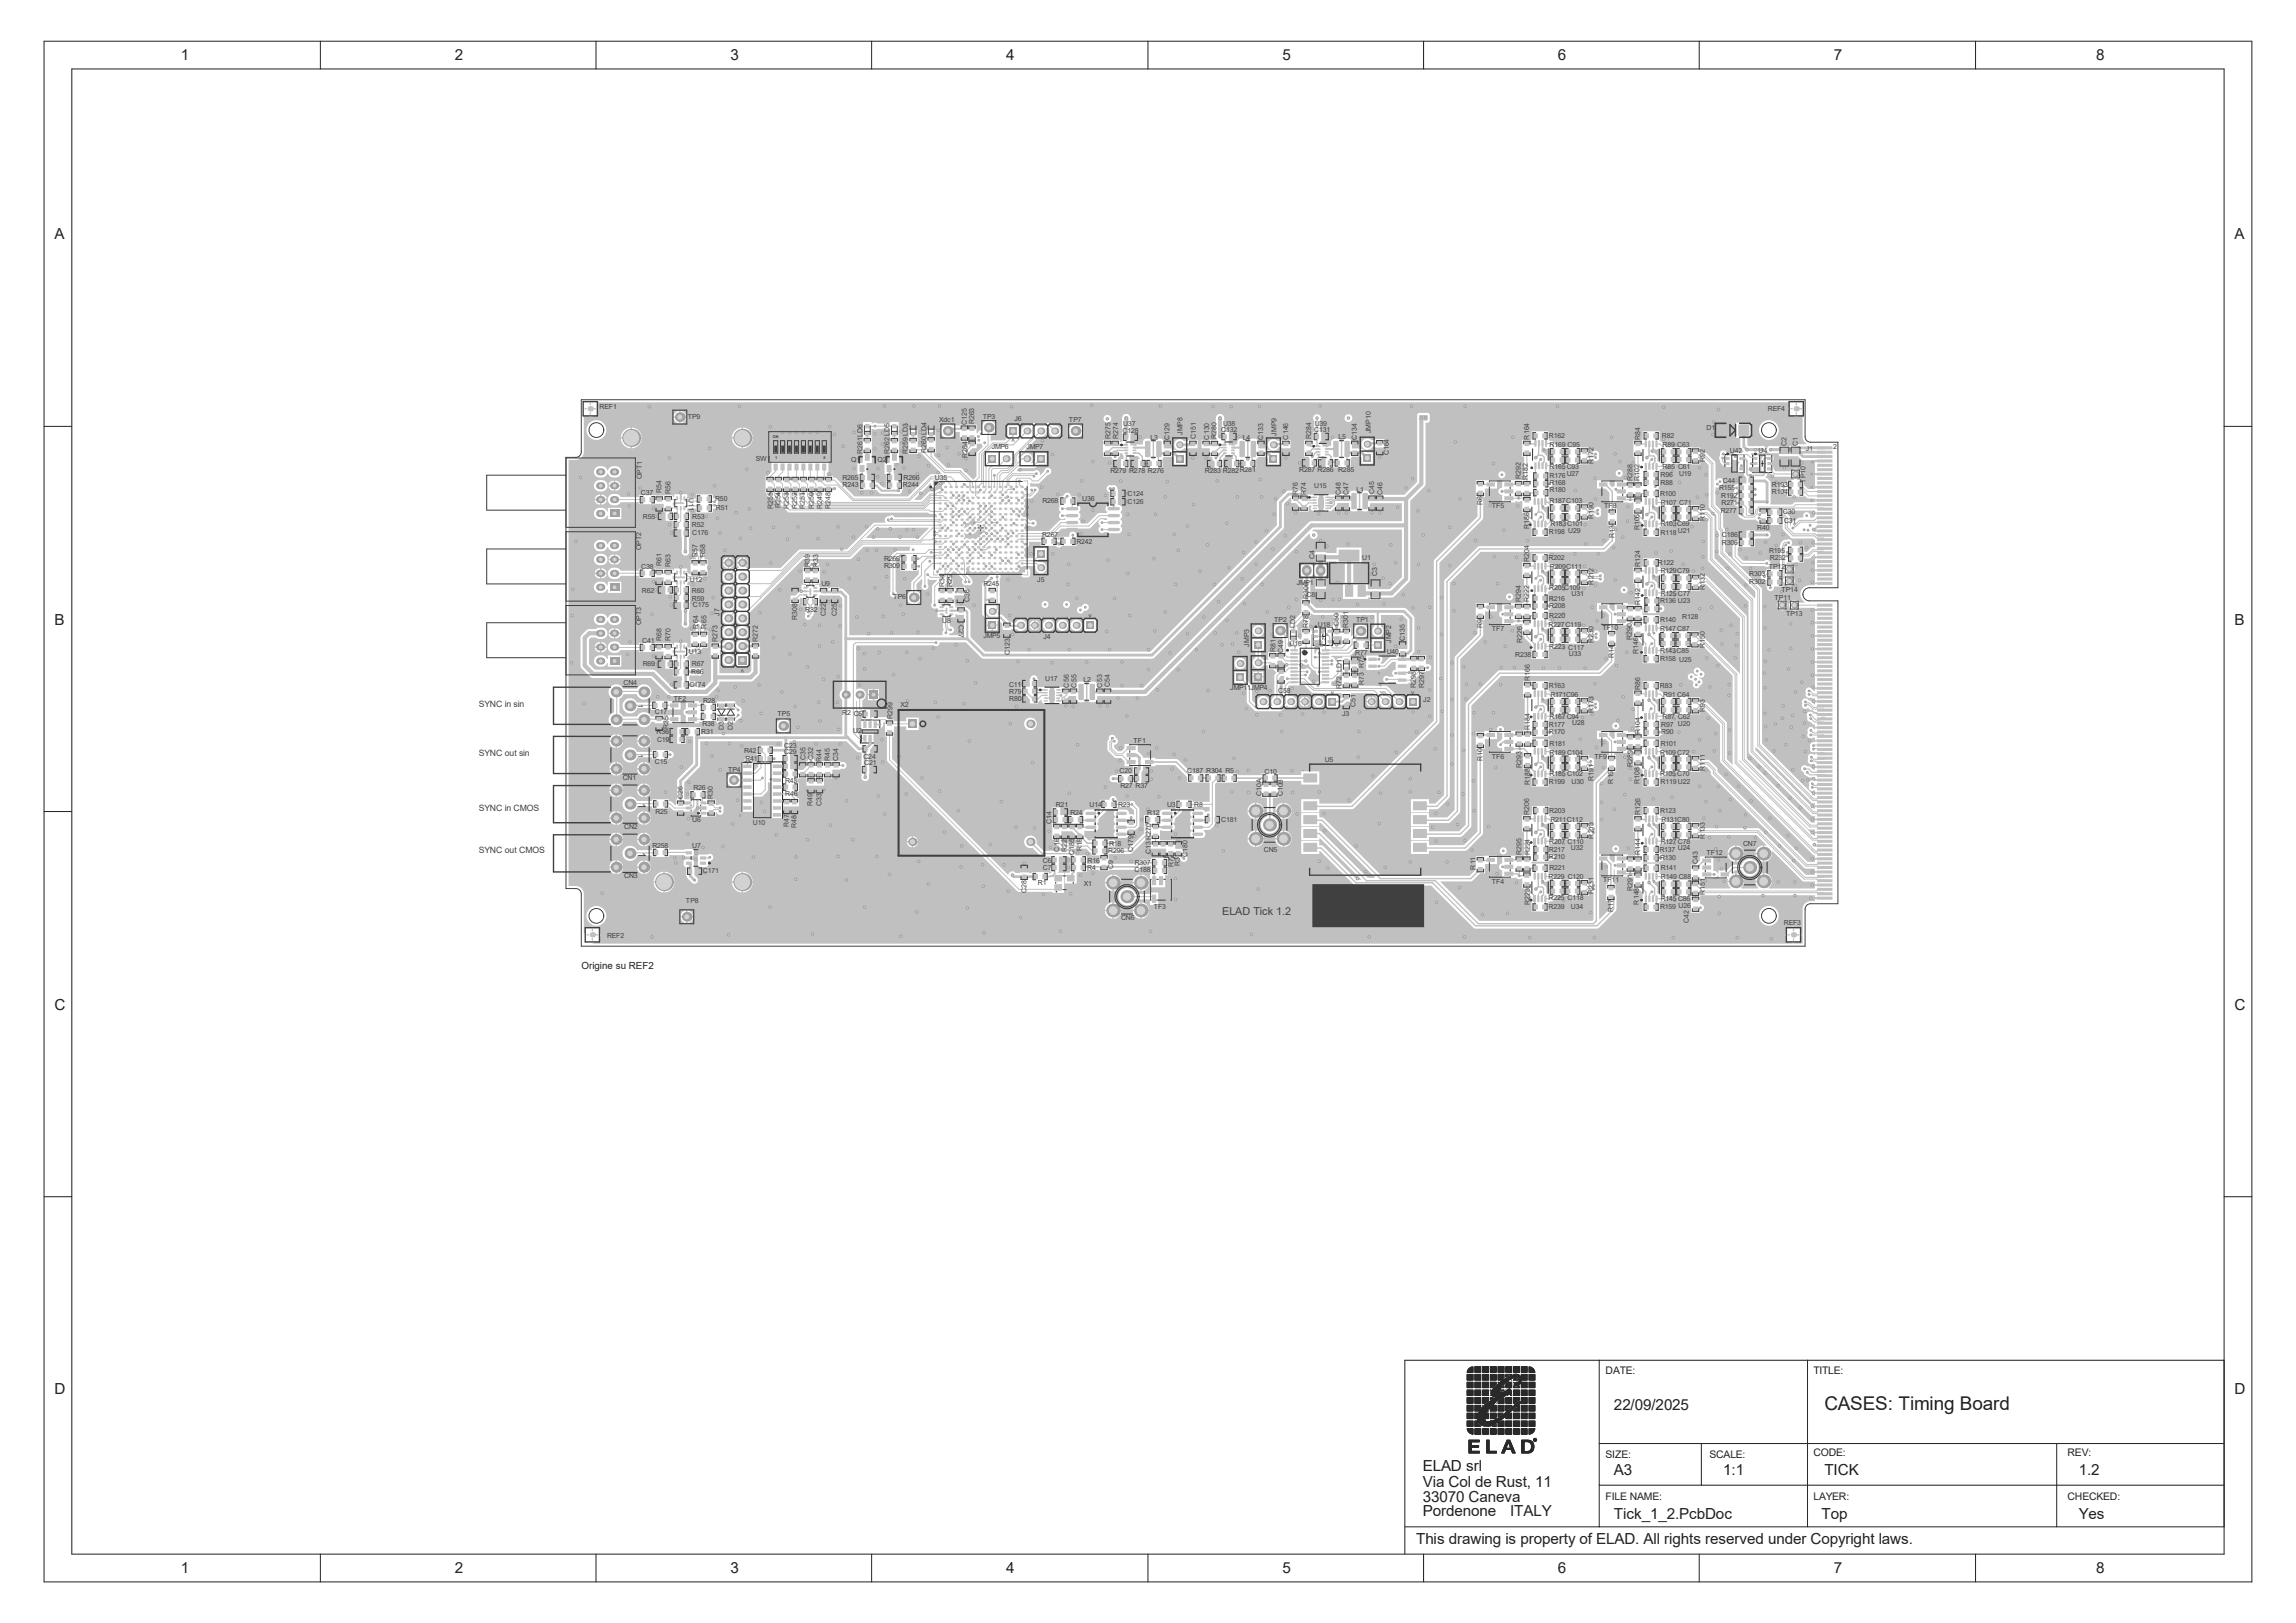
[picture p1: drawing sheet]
<svg xmlns="http://www.w3.org/2000/svg" width="420mm" height="297mm" viewBox="0 0 420 297" stroke-linecap="round" stroke-linejoin="round" font-family="sans-serif">
<defs><g id="words">
<text font-size="3.5" fill="#202020" x="333.7" y="258">CASES: Timing Board</text>
<g font-size="2.8" fill="#202020">
<text x="33.1" y="11">1</text>
<text x="83.2" y="11">2</text>
<text x="133.6" y="11">3</text>
<text x="184.1" y="11">4</text>
<text x="234.6" y="11">5</text>
<text x="285" y="11">6</text>
<text x="335.4" y="11">7</text>
<text x="383.5" y="11">8</text>
<text x="9.9" y="43.7">A</text>
<text x="408.7" y="43.7">A</text>
<text x="9.9" y="114.3">B</text>
<text x="408.7" y="114.3">B</text>
<text x="9.9" y="184.9">C</text>
<text x="408.7" y="184.9">C</text>
<text x="9.9" y="255">D</text>
<text x="295.2" y="258">22/09/2025</text>
<text x="408.7" y="255">D</text>
<text x="260.3" y="269.2">ELAD srl</text>
<text x="260.3" y="274.8">33070 Caneva</text>
<text x="260.3" y="272">Via Col de Rust, 11</text>
<text x="295.2" y="270">A3</text>
<text x="315.2" y="270">1:1</text>
<text x="333.7" y="270">TICK</text>
<text x="380.2" y="270">1.2</text>
<text x="260.3" y="277.5">Pordenone</text>
<text x="276.2" y="277.5">ITALY</text>
<text x="295.2" y="278">Tick_1_2.PcbDoc</text>
<text x="333.2" y="278">Top</text>
<text x="380.2" y="278">Yes</text>
<text x="33.1" y="287.8">1</text>
<text x="83.2" y="287.8">2</text>
<text x="133.6" y="287.8">3</text>
<text x="184.1" y="287.8">4</text>
<text x="234.6" y="287.8">5</text>
<text x="259" y="282.5">This drawing is property of ELAD. All rights reserved under Copyright laws.</text>
<text x="285" y="287.8">6</text>
<text x="335.4" y="287.8">7</text>
<text x="383.5" y="287.8">8</text>
</g>
<g font-size="2" fill="#404040">
<text x="116.8" y="146.9" transform="rotate(90 116.8 146.9)">1</text>
<text x="116.8" y="155.9" transform="rotate(90 116.8 155.9)">1</text>
<text x="223.6" y="167.5">ELAD Tick 1.2</text>
</g>
<g font-size="1.9" fill="#202020">
<text x="293.7" y="251.5">DATE:</text>
<text x="331.7" y="251.5">TITLE:</text>
<text x="293.7" y="266.8">SIZE:</text>
<text x="312.7" y="266.8">SCALE:</text>
<text x="331.7" y="266.5">CODE:</text>
<text x="378.2" y="266.5">REV:</text>
<text x="293.7" y="274.5">FILE NAME:</text>
<text x="331.7" y="274.5">LAYER:</text>
<text x="378.2" y="274.5">CHECKED:</text>
</g>
<text font-size="1.8" fill="#202020" x="106.4" y="177.3">Origine su REF2</text>
<g font-size="1.6" fill="#404040">
<text x="87.6" y="129.4">SYNC in sin</text>
<text x="87.6" y="138.3">SYNC out sin</text>
<text x="87.6" y="148.5">SYNC in CMOS</text>
<text x="87.6" y="156.1">SYNC out CMOS</text>
</g>
<g font-size="1.3" fill="#404040">
<text x="109.7" y="74.8">REF1</text>
<text x="125.8" y="76.8">TP9</text>
<text x="171.8" y="77.3">Xdc1</text>
<text x="176.8" y="77.8" transform="rotate(-90 176.8 77.8)">C125</text>
<text x="178.2" y="77.7" transform="rotate(-90 178.2 77.7)">R263</text>
<text x="179.8" y="76.6">TP3</text>
<text x="185.5" y="77.1">J6</text>
<text x="195.5" y="77.3">TP7</text>
<text x="205.4" y="77.9">U37</text>
<text x="223.7" y="77.9">U38</text>
<text x="323.4" y="75.2">REF4</text>
<text x="157.8" y="83.1" transform="rotate(-90 157.8 83.1)">R261LD6</text>
<text x="162.7" y="83.1" transform="rotate(-90 162.7 83.1)">R262 LD5</text>
<text x="166" y="83" transform="rotate(-90 166 83)">R259LD3</text>
<text x="169.5" y="82.9" transform="rotate(-90 169.5 82.9)">R260LD4</text>
<text x="177" y="83.8" transform="rotate(-90 177 83.8)">R264</text>
<text x="181.4" y="82.2">JMP6</text>
<text x="187.7" y="82.2">JMP7</text>
<text x="203.1" y="80.3" transform="rotate(-90 203.1 80.3)">R275</text>
<text x="204.5" y="80.3" transform="rotate(-90 204.5 80.3)">R274</text>
<text x="205.4" y="79.2">C128</text>
<text x="210.4" y="80.4">L3</text>
<text x="213.9" y="80.5" transform="rotate(-90 213.9 80.5)">C129</text>
<text x="216.3" y="79.6" transform="rotate(-90 216.3 79.6)">JMP8</text>
<text x="218.7" y="80.3" transform="rotate(-90 218.7 80.3)">C151</text>
<text x="221.2" y="80.4" transform="rotate(-90 221.2 80.4)">C130</text>
<text x="222.6" y="80.4" transform="rotate(-90 222.6 80.4)">R280</text>
<text x="223.4" y="79">C132</text>
<text x="227.3" y="80.4">L4</text>
<text x="231.1" y="80.6" transform="rotate(-90 231.1 80.6)">C133</text>
<text x="233.5" y="79.7" transform="rotate(-90 233.5 79.7)">JMP9</text>
<text x="235.6" y="80.4" transform="rotate(-90 235.6 80.4)">C146</text>
<text x="239.8" y="80.3" transform="rotate(-90 239.8 80.3)">R284</text>
<text x="240.4" y="79">C131</text>
<text x="240.5" y="78">U39</text>
<text x="244.9" y="80.3">L5</text>
<text x="248.2" y="80.6" transform="rotate(-90 248.2 80.6)">C134</text>
<text x="250.7" y="79.3" transform="rotate(-90 250.7 79.3)">JMP10</text>
<text x="254" y="83.4" transform="rotate(-90 254 83.4)">C164</text>
<text x="279.7" y="80.4" transform="rotate(-90 279.7 80.4)">R164</text>
<text x="283.3" y="80.2">R162</text>
<text x="283.5" y="81.8">R169 C95</text>
<text x="300" y="80.5" transform="rotate(-90 300 80.5)">R84</text>
<text x="304" y="80.2">R82</text>
<text x="304.1" y="81.8">R89 C63</text>
<text x="312.2" y="78.7">D1</text>
<text x="316.4" y="82.8">U42</text>
<text x="321.7" y="82.8">U4</text>
<text x="326.8" y="81.6" transform="rotate(-90 326.8 81.6)">C2</text>
<text x="328.9" y="81.6" transform="rotate(-90 328.9 81.6)">C1</text>
<text x="330.3" y="82.5">J1</text>
<text x="335.3" y="82.1">2</text>
<text x="117.4" y="87.7" transform="rotate(-90 117.4 87.7)">OPT1</text>
<text x="138.3" y="84.4">SW1</text>
<text x="154.1" y="87.8">R265</text>
<text x="154.1" y="89.2">R243</text>
<text x="155.7" y="84.5">Q1</text>
<text x="160.5" y="84.5">Q2</text>
<text x="165.1" y="89.2">R244</text>
<text x="165.3" y="87.8">R266</text>
<text x="171" y="87.8">U35</text>
<text x="203.1" y="86.5">R279 R278 R276</text>
<text x="220.4" y="86.5">R283 R282R281</text>
<text x="237.7" y="86.4">R287 R286 R285</text>
<text x="240.4" y="89.3">U15</text>
<text x="248.2" y="90">L1</text>
<text x="278.2" y="87.7" transform="rotate(-90 278.2 87.7)">R292</text>
<text x="279.4" y="87.8" transform="rotate(-90 279.4 87.8)">R182</text>
<text x="283.5" y="85.9">R165C93</text>
<text x="283.5" y="87.5">R176</text>
<text x="283.5" y="88.8">R168</text>
<text x="286.6" y="87">U27</text>
<text x="291.5" y="84.9" transform="rotate(-90 291.5 84.9)">R172</text>
<text x="298.6" y="88.1" transform="rotate(-90 298.6 88.1)">R288</text>
<text x="299.9" y="88.1" transform="rotate(-90 299.9 88.1)">R102</text>
<text x="303.7" y="87.3">R96</text>
<text x="303.7" y="88.7">R88</text>
<text x="304.1" y="85.8">R85 C61</text>
<text x="307.1" y="87">U19</text>
<text x="311.8" y="84.5" transform="rotate(-90 311.8 84.5)">R92</text>
<text x="314.5" y="89.7">R155</text>
<text x="315.2" y="88.3">C44</text>
<text x="324.1" y="89.1">R193</text>
<text x="330.2" y="88.3" transform="rotate(-90 330.2 88.3)">TP10</text>
<text x="117.2" y="90.6">C37</text>
<text x="117.6" y="94.9">R55</text>
<text x="121" y="90.3" transform="rotate(-90 121 90.3)">R54</text>
<text x="122.6" y="90.4" transform="rotate(-90 122.6 90.4)">R56</text>
<text x="125.6" y="91" transform="rotate(90 125.6 91)">.</text>
<text x="126" y="91.2" transform="rotate(90 126 91.2)">U11</text>
<text x="126.6" y="94.9">R53</text>
<text x="130.8" y="91.7">R50</text>
<text x="130.9" y="93.4">R51</text>
<text x="141.4" y="93.2" transform="rotate(-90 141.4 93.2)">R255</text>
<text x="142.8" y="93" transform="rotate(-90 142.8 93)">R254</text>
<text x="144.3" y="93.2" transform="rotate(-90 144.3 93.2)">R253</text>
<text x="145.8" y="93.2" transform="rotate(-90 145.8 93.2)">R252</text>
<text x="147.2" y="93.2" transform="rotate(-90 147.2 93.2)">R251</text>
<text x="148.9" y="93.2" transform="rotate(-90 148.9 93.2)">R250</text>
<text x="150.4" y="93.2" transform="rotate(-90 150.4 93.2)">R249</text>
<text x="151.9" y="93.2" transform="rotate(-90 151.9 93.2)">R248</text>
<text x="190.7" y="92.1">R268</text>
<text x="198" y="91.7">U36</text>
<text x="206.2" y="92.2">C126</text>
<text x="206.2" y="90.7">C124</text>
<text x="237.4" y="90.5" transform="rotate(-90 237.4 90.5)">R76</text>
<text x="238.9" y="90.5" transform="rotate(-90 238.9 90.5)">R74</text>
<text x="245.3" y="90.5" transform="rotate(-90 245.3 90.5)">C48</text>
<text x="246.7" y="90.5" transform="rotate(-90 246.7 90.5)">C47</text>
<text x="251.4" y="90.5" transform="rotate(-90 251.4 90.5)">C45</text>
<text x="252.9" y="90.5" transform="rotate(-90 252.9 90.5)">C46</text>
<text x="271.2" y="92.5" transform="rotate(-90 271.2 92.5)">R6</text>
<text x="272.9" y="93">TF5</text>
<text x="283.5" y="92.1">R187C103</text>
<text x="283.5" y="90.1">R180</text>
<text x="291.5" y="95" transform="rotate(-90 291.5 95)">R190</text>
<text x="293.5" y="93">TF8</text>
<text x="303.7" y="90.7">R100</text>
<text x="303.8" y="92.4">R107 C71</text>
<text x="311.8" y="95.3" transform="rotate(-90 311.8 95.3)">R110</text>
<text x="314.7" y="93.9">R277</text>
<text x="314.8" y="91.1">R192</text>
<text x="314.9" y="92.5">R271</text>
<text x="324.1" y="90.5">R194</text>
<text x="326.1" y="94.1">C30</text>
<text x="326.3" y="95.7">C31</text>
<text x="117.3" y="100.7" transform="rotate(-90 117.3 100.7)">OPT2</text>
<text x="126.6" y="96.4">R52</text>
<text x="126.6" y="98">C176</text>
<text x="127.6" y="101.9" transform="rotate(-90 127.6 101.9)">R57</text>
<text x="129" y="101.9" transform="rotate(-90 129 101.9)">R58</text>
<text x="190.6" y="98.3">R267</text>
<text x="196.9" y="99.5">R242</text>
<text x="279.7" y="96.8" transform="rotate(-90 279.7 96.8)">R186</text>
<text x="283.3" y="97.8">R198 U29</text>
<text x="283.6" y="96.3">R183C101</text>
<text x="295.3" y="98.4" transform="rotate(-90 295.3 98.4)">R13</text>
<text x="299.9" y="97.1" transform="rotate(-90 299.9 97.1)">R106</text>
<text x="303.7" y="97.8">R118 U21</text>
<text x="303.8" y="96.3">R103C69</text>
<text x="315" y="99.7">R306</text>
<text x="315" y="98.3">C186</text>
<text x="321.4" y="97">R40</text>
<text x="323.6" y="101.1">R195</text>
<text x="117.3" y="104.1">C38</text>
<text x="121" y="103.5" transform="rotate(-90 121 103.5)">R61</text>
<text x="122.6" y="103.7" transform="rotate(-90 122.6 103.7)">R63</text>
<text x="125.6" y="104.6" transform="rotate(90 125.6 104.6)">.</text>
<text x="126.2" y="106.5">U12</text>
<text x="147.2" y="107.1">.</text>
<text x="148.1" y="103.7" transform="rotate(-90 148.1 103.7)">R39</text>
<text x="149.7" y="103.7" transform="rotate(-90 149.7 103.7)">R33</text>
<text x="150.2" y="107.2">U9</text>
<text x="161.7" y="103.9">R309</text>
<text x="161.7" y="102.7">R269</text>
<text x="172.8" y="107.4" transform="rotate(-90 172.8 107.4)">R34</text>
<text x="174.2" y="107.4" transform="rotate(-90 174.2 107.4)">R29</text>
<text x="179.9" y="107.2">R245</text>
<text x="189.7" y="106.5">J5</text>
<text x="237.2" y="107">JMP1</text>
<text x="240.5" y="102.3" transform="rotate(-90 240.5 102.3)">C4</text>
<text x="249.2" y="102.4">U1</text>
<text x="251.9" y="105.5" transform="rotate(-90 251.9 105.5)">C3</text>
<text x="279.7" y="102.8" transform="rotate(-90 279.7 102.8)">R204</text>
<text x="283.3" y="102.5">R202</text>
<text x="283.4" y="108">R205C109</text>
<text x="283.5" y="104.1">R209C111</text>
<text x="291.5" y="107" transform="rotate(-90 291.5 107)">R212</text>
<text x="300" y="103.8" transform="rotate(-90 300 103.8)">R124</text>
<text x="303.3" y="103.4">R122</text>
<text x="303.8" y="104.9">R129C79</text>
<text x="311.8" y="108" transform="rotate(-90 311.8 108)">R132</text>
<text x="320" y="105.3">R303</text>
<text x="320" y="106.8">R302</text>
<text x="323.6" y="104.2">TP12</text>
<text x="323.8" y="102.5">R232</text>
<text x="117.4" y="108.5">R62</text>
<text x="126.6" y="108.5">R60</text>
<text x="126.6" y="109.9">R59</text>
<text x="126.7" y="111">C175</text>
<text x="131.6" y="112.7" transform="rotate(-90 131.6 112.7)">J7</text>
<text x="145.8" y="113.5" transform="rotate(-90 145.8 113.5)">R308</text>
<text x="147.3" y="111.9">R32</text>
<text x="151" y="112.7" transform="rotate(-90 151 112.7)">C22</text>
<text x="153.1" y="112.7" transform="rotate(-90 153.1 112.7)">C25</text>
<text x="163.4" y="109.6">TP6</text>
<text x="172" y="110.7">.</text>
<text x="172.3" y="114">U8</text>
<text x="177.3" y="110.2" transform="rotate(-90 177.3 110.2)">C36</text>
<text x="233.1" y="113.8">TP2</text>
<text x="239" y="109.3">C8</text>
<text x="239.4" y="109.6" transform="rotate(-90 239.4 109.6)">R300</text>
<text x="248.1" y="113.8">TP1</text>
<text x="278.2" y="110.2" transform="rotate(-90 278.2 110.2)">R294</text>
<text x="279.7" y="110.2" transform="rotate(-90 279.7 110.2)">R222</text>
<text x="283.3" y="109.9">R216</text>
<text x="283.4" y="113.1">R220</text>
<text x="283.4" y="111.3">R208</text>
<text x="287.5" y="109.1">U31</text>
<text x="300" y="110.7" transform="rotate(-90 300 110.7)">R142</text>
<text x="303.7" y="113.8">R140</text>
<text x="303.7" y="110.4">R136 U23</text>
<text x="303.8" y="109">R125C77</text>
<text x="307.7" y="113.3">R128</text>
<text x="324.6" y="109.8">TP11</text>
<text x="325.9" y="108.2">TP14</text>
<text x="326.7" y="112.7">TP13</text>
<text x="117.3" y="114.3" transform="rotate(-90 117.3 114.3)">OPT3</text>
<text x="117.5" y="117.6">C41</text>
<text x="121" y="117.3" transform="rotate(-90 121 117.3)">R68</text>
<text x="122.6" y="117.3" transform="rotate(-90 122.6 117.3)">R70</text>
<text x="125.6" y="118.2" transform="rotate(90 125.6 118.2)">.</text>
<text x="126" y="119.7">U13</text>
<text x="127.7" y="115" transform="rotate(-90 127.7 115)">R64</text>
<text x="129.2" y="115" transform="rotate(-90 129.2 115)">R65</text>
<text x="131.2" y="117.6" transform="rotate(-90 131.2 117.6)">R273</text>
<text x="138.6" y="117.6" transform="rotate(-90 138.6 117.6)">R272</text>
<text x="175.4" y="114.4" transform="rotate(90 175.4 114.4)">C27</text>
<text x="179.9" y="116.8">JMP5</text>
<text x="184.7" y="119.8" transform="rotate(-90 184.7 119.8)">C123</text>
<text x="190.9" y="117">J4</text>
<text x="228.5" y="118.3" transform="rotate(-90 228.5 118.3)">JMP3</text>
<text x="233.3" y="119.4" transform="rotate(-90 233.3 119.4)">R81</text>
<text x="234.7" y="119.4" transform="rotate(-90 234.7 119.4)">C49</text>
<text x="235.9" y="118.3">U16</text>
<text x="236.9" y="114.9" transform="rotate(-90 236.9 114.9)">LD2</text>
<text x="239.3" y="114.9" transform="rotate(-90 239.3 114.9)">R78</text>
<text x="241.1" y="114.7">U18</text>
<text x="244.9" y="114.5" transform="rotate(-90 244.9 114.5)">C50</text>
<text x="246.6" y="114.9" transform="rotate(-90 246.6 114.9)">R301</text>
<text x="247.9" y="119.8">R77</text>
<text x="253.7" y="119.8">U40</text>
<text x="254.5" y="117.6" transform="rotate(-90 254.5 117.6)">JMP2</text>
<text x="257" y="117.3" transform="rotate(-90 257 117.3)">C135</text>
<text x="271.2" y="114.9" transform="rotate(-90 271.2 114.9)">R9</text>
<text x="272.9" y="115.5">TF7</text>
<text x="278.4" y="117.7" transform="rotate(-90 278.4 117.7)">R226</text>
<text x="283.3" y="114.7">R227C119</text>
<text x="283.4" y="118.8">R223 C117</text>
<text x="291.5" y="117.7" transform="rotate(-90 291.5 117.7)">R230</text>
<text x="293.1" y="115.4">TF10</text>
<text x="298.5" y="117.2" transform="rotate(-90 298.5 117.2)">R290</text>
<text x="299.6" y="119.7" transform="rotate(-90 299.6 119.7)">R146</text>
<text x="303.7" y="115.5">R147C87</text>
<text x="303.7" y="119.4">R143C85</text>
<text x="311.8" y="118.5" transform="rotate(-90 311.8 118.5)">R150</text>
<text x="114" y="125.3">CN4</text>
<text x="117.6" y="122">R69</text>
<text x="126.1" y="125.7">C174</text>
<text x="126.4" y="123.4">R66</text>
<text x="126.6" y="122">R67</text>
<text x="184.6" y="125.6">C11</text>
<text x="191.2" y="124.5">U17</text>
<text x="195.5" y="125.8" transform="rotate(-90 195.5 125.8)">C56</text>
<text x="196.9" y="125.8" transform="rotate(-90 196.9 125.8)">C55</text>
<text x="198.2" y="124.8">L2</text>
<text x="201.6" y="125.8" transform="rotate(-90 201.6 125.8)">C53</text>
<text x="203" y="125.7" transform="rotate(-90 203 125.7)">C54</text>
<text x="249.5" y="125.4" transform="rotate(-90 249.5 125.4)">R73 R75</text>
<text x="259" y="125.9" transform="rotate(-90 259 125.9)">R298</text>
<text x="260.5" y="125.9" transform="rotate(-90 260.5 125.9)">R297</text>
<text x="277.2" y="120.2">R238</text>
<text x="279.8" y="124.6" transform="rotate(-90 279.8 124.6)">R166</text>
<text x="283.3" y="125.9">R163</text>
<text x="287" y="120.1">U33</text>
<text x="295.2" y="120.4" transform="rotate(-90 295.2 120.4)">R14</text>
<text x="303.6" y="125.9">R83</text>
<text x="303.7" y="120.9">R158 U25</text>
<text x="116.8" y="128.9" transform="rotate(90 116.8 128.9)">1</text>
<text x="119.8" y="130.6">C17</text>
<text x="123.3" y="128.2">TF2</text>
<text x="128.6" y="128.6">R28</text>
<text x="142.2" y="131.1">TP5</text>
<text x="154.1" y="130.9">R2</text>
<text x="156.2" y="131.1">C5</text>
<text x="163.2" y="131.7" transform="rotate(-90 163.2 131.7)">R299</text>
<text x="164.7" y="129.3">X2</text>
<text x="184.6" y="128.3">R80</text>
<text x="184.6" y="126.9">R79</text>
<text x="225" y="126.3">JMP11</text>
<text x="228.8" y="126.3">JMP4</text>
<text x="233.8" y="126.7">C58</text>
<text x="245.4" y="126.1" transform="rotate(-90 245.4 126.1)">R72 LD1</text>
<text x="245.5" y="131">J3</text>
<text x="248" y="129.4" transform="rotate(-90 248 129.4)">C51</text>
<text x="260.3" y="128.4">J2</text>
<text x="283.5" y="131.6">R167C94</text>
<text x="283.6" y="127.6">R171C96</text>
<text x="291.5" y="130.5" transform="rotate(-90 291.5 130.5)">R173</text>
<text x="300" y="126.3" transform="rotate(-90 300 126.3)">R86</text>
<text x="304.1" y="131.6">R87 C62</text>
<text x="304.2" y="127.6">R91 C64</text>
<text x="311.8" y="130.3" transform="rotate(-90 311.8 130.3)">R93</text>
<text x="116.8" y="137.9" transform="rotate(90 116.8 137.9)">1</text>
<text x="120.1" y="134.3">R36</text>
<text x="120.2" y="135.7">C19</text>
<text x="122.3" y="133.4" transform="rotate(-90 122.3 133.4)">R35</text>
<text x="128.3" y="134.3">R31</text>
<text x="128.5" y="132.8">R38</text>
<text x="132.4" y="133.6" transform="rotate(-90 132.4 133.6)">D3</text>
<text x="134" y="133.6" transform="rotate(-90 134 133.6)">D2</text>
<text x="136.1" y="137.7">R42</text>
<text x="143.5" y="138">C29</text>
<text x="143.5" y="136.9">C23</text>
<text x="156.1" y="134.2">U2</text>
<text x="207.3" y="135.9">TF1</text>
<text x="279.8" y="133.6" transform="rotate(-90 279.8 133.6)">R184</text>
<text x="283.3" y="133">R177</text>
<text x="283.3" y="134.4">R170</text>
<text x="283.5" y="136.4">R181</text>
<text x="287.6" y="132.8">U28</text>
<text x="300" y="134.3" transform="rotate(-90 300 134.3)">R104</text>
<text x="303.8" y="136.4">R101</text>
<text x="303.9" y="133">R97 U20</text>
<text x="303.9" y="134.4">R90</text>
<text x="113.9" y="142.7">CN1</text>
<text x="119.8" y="139.8">C15</text>
<text x="133.2" y="141.3">TP4</text>
<text x="136.4" y="139.2">R41</text>
<text x="143.6" y="143.3">R43</text>
<text x="147.4" y="139.2" transform="rotate(-90 147.4 139.2)">C35</text>
<text x="148.8" y="139.2" transform="rotate(-90 148.8 139.2)">C32</text>
<text x="150.3" y="139.4" transform="rotate(-90 150.3 139.4)">R44</text>
<text x="151.8" y="139.3" transform="rotate(-90 151.8 139.3)">R45</text>
<text x="153.3" y="139.3" transform="rotate(-90 153.3 139.3)">C34</text>
<text x="157.9" y="138.9">C24</text>
<text x="158.1" y="140">C21</text>
<text x="204.8" y="141.5">C20</text>
<text x="217.2" y="141.5">C187 R304 R5</text>
<text x="231.3" y="141.6">C10</text>
<text x="238.2" y="141.1">.</text>
<text x="242.3" y="139.5">U5</text>
<text x="271.2" y="139.3" transform="rotate(-90 271.2 139.3)">R10</text>
<text x="272.9" y="138.9">TF6</text>
<text x="278.3" y="140.5" transform="rotate(-90 278.3 140.5)">R293</text>
<text x="279.8" y="143.7" transform="rotate(-90 279.8 143.7)">R188</text>
<text x="283.3" y="143.5">R199</text>
<text x="283.5" y="138.1">R189 C104</text>
<text x="283.5" y="142">R185 C102</text>
<text x="287.5" y="143.6">U30</text>
<text x="291.5" y="142.9" transform="rotate(-90 291.5 142.9)">R191</text>
<text x="291.7" y="138.9">TF9</text>
<text x="295.1" y="143.4" transform="rotate(-90 295.1 143.4)">R15</text>
<text x="298.6" y="140.4" transform="rotate(-90 298.6 140.4)">R289</text>
<text x="299.9" y="143.4" transform="rotate(-90 299.9 143.4)">R108</text>
<text x="303.7" y="138.1">R109C72</text>
<text x="303.7" y="142">R105C70</text>
<text x="303.7" y="143.5">R119 U22</text>
<text x="311.8" y="141.1" transform="rotate(-90 311.8 141.1)">R111</text>
<text x="119.9" y="148.9">R25</text>
<text x="124.9" y="146.3" transform="rotate(-90 124.9 146.3)">C26</text>
<text x="126.8" y="144.6">R26</text>
<text x="130.4" y="146.3" transform="rotate(-90 130.4 146.3)">R30</text>
<text x="143.6" y="145.7">R46</text>
<text x="148.6" y="147.5" transform="rotate(-90 148.6 147.5)">R49</text>
<text x="150.3" y="147.5" transform="rotate(-90 150.3 147.5)">C33</text>
<text x="193.1" y="147.6">R21</text>
<text x="195.8" y="149.1">R24</text>
<text x="199.3" y="147.6">U14</text>
<text x="204.5" y="147.6">R23</text>
<text x="204.9" y="144.2">R27 R37</text>
<text x="209.8" y="149.1">R12</text>
<text x="213.5" y="147.6">U3</text>
<text x="218.4" y="147.6">R8</text>
<text x="230.8" y="145.7" transform="rotate(-90 230.8 145.7)">C10A</text>
<text x="234.7" y="145.8" transform="rotate(-90 234.7 145.8)">C10B</text>
<text x="279.7" y="149.2" transform="rotate(-90 279.7 149.2)">R206</text>
<text x="283.4" y="148.8">R203</text>
<text x="300" y="149.1" transform="rotate(-90 300 149.1)">R126</text>
<text x="303.7" y="148.8">R123</text>
<text x="114.2" y="151.8">CN2</text>
<text x="119.3" y="155.2">R258</text>
<text x="126.6" y="155.2">U7</text>
<text x="126.6" y="150.5">U6</text>
<text x="137.7" y="150.9">U10</text>
<text x="144.3" y="151.3" transform="rotate(-90 144.3 151.3)">R47</text>
<text x="145.7" y="151.5" transform="rotate(-90 145.7 151.5)">R48</text>
<text x="192.3" y="150.8" transform="rotate(-90 192.3 150.8)">C14</text>
<text x="193.7" y="155.8" transform="rotate(-90 193.7 155.8)">C16</text>
<text x="195.1" y="155.9" transform="rotate(-90 195.1 155.9)">R22</text>
<text x="197.9" y="155.7" transform="rotate(-90 197.9 155.7)">R19</text>
<text x="202.9" y="154.7">R18</text>
<text x="207.3" y="155.9" transform="rotate(-90 207.3 155.9)">C179</text>
<text x="223.4" y="150.4">C181</text>
<text x="231.2" y="156">CN5</text>
<text x="283.3" y="155.9">R217</text>
<text x="283.4" y="154.4">R207 C110</text>
<text x="283.6" y="150.4">R211C112</text>
<text x="287.4" y="155.6">U32</text>
<text x="291.5" y="153.5" transform="rotate(-90 291.5 153.5)">R213</text>
<text x="303.5" y="155.9">R137 U24</text>
<text x="303.8" y="154.4">R127C78</text>
<text x="303.9" y="150.4">R131C80</text>
<text x="311.8" y="153.5" transform="rotate(-90 311.8 153.5)">R133</text>
<text x="318.9" y="154.9">CN7</text>
<text x="114.2" y="160.7">CN3</text>
<text x="128.6" y="159.9">C171</text>
<text x="189.9" y="162">R1</text>
<text x="190.8" y="159.3">C7</text>
<text x="190.8" y="157.9">C6</text>
<text x="196.5" y="156.5" transform="rotate(-90 196.5 156.5)">C185</text>
<text x="198.9" y="159.2">R4</text>
<text x="198.9" y="157.9">R16</text>
<text x="202.7" y="156.1">R296</text>
<text x="203.6" y="159" transform="rotate(-90 203.6 159)">C9</text>
<text x="207.5" y="159.6">C188</text>
<text x="207.6" y="158.3">R307</text>
<text x="210.5" y="156.3" transform="rotate(-90 210.5 156.3)">C13 R270</text>
<text x="214.7" y="158.7" transform="rotate(-90 214.7 158.7)">R7</text>
<text x="215.8" y="158.5" transform="rotate(-90 215.8 158.5)">R3</text>
<text x="217.2" y="156.8" transform="rotate(-90 217.2 156.8)">C180</text>
<text x="269.9" y="159.1" transform="rotate(-90 269.9 159.1)">R11</text>
<text x="272.9" y="161.7">TF4</text>
<text x="278.3" y="156.4" transform="rotate(-90 278.3 156.4)">R295</text>
<text x="279.8" y="156.6" transform="rotate(-90 279.8 156.6)">R224</text>
<text x="283.3" y="160.8">R229 C120</text>
<text x="283.3" y="157.3">R210</text>
<text x="283.4" y="159.3">R221</text>
<text x="293.2" y="161.5">TF11</text>
<text x="300" y="156.5" transform="rotate(-90 300 156.5)">R144</text>
<text x="303.7" y="157.4">R130</text>
<text x="303.8" y="159.3">R141</text>
<text x="303.8" y="160.9">R149 C88</text>
<text x="310.6" y="158.2" transform="rotate(-90 310.6 158.2)">C43</text>
<text x="312.2" y="156.5">TF12</text>
<text x="125.5" y="165.3">TP8</text>
<text x="187.8" y="163.4" transform="rotate(-90 187.8 163.4)">C28</text>
<text x="198.2" y="162.2">X1</text>
<text x="211" y="166.4">TF3</text>
<text x="279.8" y="165.6" transform="rotate(-90 279.8 165.6)">R228</text>
<text x="283.3" y="166.4">R239</text>
<text x="283.3" y="164.8">R225 C118</text>
<text x="287.4" y="166.4">U34</text>
<text x="291.5" y="163.7" transform="rotate(-90 291.5 163.7)">R231</text>
<text x="295.1" y="166.9" transform="rotate(-90 295.1 166.9)">R17</text>
<text x="298.6" y="163" transform="rotate(-90 298.6 163)">R291</text>
<text x="299.8" y="165.5" transform="rotate(-90 299.8 165.5)">R148</text>
<text x="303.7" y="166.4">R159 U26</text>
<text x="303.8" y="164.9">R145 C86</text>
<text x="311.8" y="163.7" transform="rotate(-90 311.8 163.7)">R151</text>
<text x="111" y="171.7">REF2</text>
<text x="205.1" y="168.4">CN6</text>
<text x="308.9" y="169" transform="rotate(-90 308.9 169)">C42</text>
<text x="326.3" y="169.3">REF3</text>
</g>
<g font-size="1.2" fill="#404040">
<text x="185.8" y="80.9" transform="rotate(-90 185.8 80.9)">&gt;</text>
<text x="199" y="112.4" transform="rotate(90 199 112.4)">&gt;</text>
<text x="135.4" y="122.5" transform="rotate(90 135.4 122.5)">&lt;</text>
<text x="243.3" y="126.4" transform="rotate(90 243.3 126.4)">&gt;</text>
<text x="258" y="126.4" transform="rotate(90 258 126.4)">&gt;</text>
</g>
<g font-size=".7" fill="#404040">
<text x="141.4" y="80.1">ON</text>
<text x="141.8" y="83.9">1</text>
<text x="150.7" y="83.9">8</text>
</g>
</g></defs>
<g fill="none" stroke="#404040" stroke-width=".18">
<path d="M106.3 73.2h223.9v6.7a.99 .99 0 0 0 1 1h5v26.7h-5.2a1.2 1.2 0 0 0-1.2 1.2 1.2 1.2 0 0 0 1.2 1.2h5.2v55.4h-5a1 1 0 0 0-1 1v6.8h-223.9v-9.6a1 1 0 0 0-1-1h-1.8v-78.9h1.8a.99 .99 0 0 0 1-1z"/>
<circle cx="109.1" cy="78.7" r="1.35"/>
<circle cx="323.6" cy="78.7" r="1.35"/>
<circle cx="109.1" cy="167.6" r="1.35"/>
<circle cx="323.6" cy="167.6" r="1.35"/>
</g>
<g fill="#d2d2d2">
<circle cx="331.7" cy="136.5" r=".07"/>
<circle cx="331.7" cy="137.1" r=".07"/>
<circle cx="330.2" cy="137.5" r=".15"/>
<circle cx="331" cy="135.5" r=".15"/>
<circle cx="330.1" cy="130.2" r=".15"/>
<circle cx="330.5" cy="94.4" r=".07"/>
<circle cx="331.7" cy="93.9" r=".15"/>
<circle cx="331.5" cy="106.6" r=".15"/>
<circle cx="226.2" cy="115.8" r=".15"/>
<circle cx="225.4" cy="117.9" r=".15"/>
<circle cx="226.6" cy="119.4" r=".15"/>
<circle cx="223.5" cy="118" r=".15"/>
<circle cx="228" cy="129.7" r=".15"/>
<circle cx="227.5" cy="126.9" r=".15"/>
<circle cx="229.9" cy="126.5" r=".15"/>
<circle cx="232.3" cy="126.4" r=".15"/>
<circle cx="238.3" cy="130.7" r=".15"/>
<circle cx="242.2" cy="130.3" r=".15"/>
<circle cx="248.7" cy="130.3" r=".15"/>
<circle cx="258.5" cy="130.3" r=".15"/>
<circle cx="261.5" cy="126.2" r=".15"/>
<circle cx="268.2" cy="125.2" r=".15"/>
<circle cx="263.8" cy="130.2" r=".15"/>
<circle cx="248.6" cy="133.9" r=".15"/>
<circle cx="234.5" cy="133.9" r=".15"/>
<circle cx="206.7" cy="112.7" r=".15"/>
<circle cx="211.2" cy="115.4" r=".15"/>
<circle cx="202.5" cy="115.6" r=".15"/>
<circle cx="184.4" cy="106.1" r=".15"/>
<circle cx="211.1" cy="102.2" r=".15"/>
<circle cx="202.7" cy="102.5" r=".15"/>
<circle cx="195.4" cy="106.9" r=".15"/>
<circle cx="219.5" cy="104.5" r=".15"/>
<circle cx="217.2" cy="96.3" r=".15"/>
<circle cx="220.9" cy="99.7" r=".15"/>
<circle cx="214.8" cy="97.8" r=".15"/>
<circle cx="206.5" cy="97.8" r=".15"/>
<circle cx="206.3" cy="94.1" r=".15"/>
<circle cx="213.1" cy="90.9" r=".15"/>
<circle cx="226.3" cy="90.9" r=".15"/>
<circle cx="230.8" cy="90.9" r=".15"/>
<circle cx="230.5" cy="87.8" r=".15"/>
<circle cx="222.7" cy="88" r=".15"/>
<circle cx="213.5" cy="88.1" r=".15"/>
<circle cx="203" cy="84.7" r=".15"/>
<circle cx="197.4" cy="90.6" r=".15"/>
<circle cx="202.2" cy="90.7" r=".15"/>
<circle cx="205" cy="88" r=".15"/>
<circle cx="197.9" cy="88" r=".15"/>
<circle cx="190.5" cy="89.2" r=".15"/>
<circle cx="186.6" cy="86" r=".15"/>
<circle cx="192.6" cy="83.2" r=".15"/>
<circle cx="169.8" cy="85.2" r=".15"/>
<circle cx="173.3" cy="81.9" r=".15"/>
<circle cx="175.4" cy="83.1" r=".15"/>
<circle cx="161.4" cy="81.3" r=".15"/>
<circle cx="161.4" cy="79.2" r=".15"/>
<circle cx="160" cy="82.2" r=".15"/>
<circle cx="160" cy="79.4" r=".15"/>
<circle cx="156.2" cy="79.1" r=".15"/>
<circle cx="152.7" cy="79.5" r=".15"/>
<circle cx="154.2" cy="81.7" r=".15"/>
<circle cx="156.2" cy="85.7" r=".15"/>
<circle cx="160.6" cy="87.3" r=".15"/>
<circle cx="157.6" cy="90.2" r=".15"/>
<circle cx="159.4" cy="90.2" r=".15"/>
<circle cx="167.8" cy="98.3" r=".15"/>
<circle cx="167.1" cy="96.9" r=".15"/>
<circle cx="165.9" cy="96.9" r=".15"/>
<circle cx="191.2" cy="110.6" r=".07"/>
<circle cx="186.5" cy="109.4" r=".15"/>
<circle cx="195.1" cy="110.6" r=".07"/>
<circle cx="184.7" cy="112.7" r=".15"/>
<circle cx="197" cy="109.5" r=".15"/>
<circle cx="203.9" cy="109.5" r=".15"/>
<circle cx="330.5" cy="100.2" r=".15"/>
<circle cx="329.3" cy="99.3" r=".15"/>
<circle cx="324.9" cy="99.8" r=".15"/>
<circle cx="323" cy="99.2" r=".15"/>
<circle cx="328.6" cy="103.3" r=".15"/>
<circle cx="331.6" cy="103" r=".15"/>
<circle cx="330" cy="97" r=".07"/>
<circle cx="331.7" cy="96.9" r=".15"/>
<circle cx="330.7" cy="97" r=".07"/>
<circle cx="326.9" cy="101.7" r=".07"/>
<circle cx="326.9" cy="101.1" r=".07"/>
<circle cx="326.7" cy="99.7" r=".07"/>
<circle cx="327.2" cy="99.3" r=".07"/>
<circle cx="331.6" cy="99.3" r=".15"/>
<circle cx="309.8" cy="137.5" r=".15"/>
<circle cx="312.4" cy="131.4" r=".15"/>
<circle cx="327.6" cy="114.2" r=".15"/>
<circle cx="327.6" cy="118.6" r=".15"/>
<circle cx="296.3" cy="84.5" r=".15"/>
<circle cx="295.4" cy="83.1" r=".15"/>
<circle cx="275.1" cy="97" r=".15"/>
<circle cx="272.6" cy="92.5" r=".15"/>
<circle cx="277.6" cy="92.6" r=".15"/>
<circle cx="279.4" cy="98.9" r=".15"/>
<circle cx="277.4" cy="102" r=".15"/>
<circle cx="274" cy="106.8" r=".15"/>
<circle cx="266" cy="106.8" r=".15"/>
<circle cx="266" cy="111.8" r=".15"/>
<circle cx="258.5" cy="111.3" r=".15"/>
<circle cx="259.5" cy="114.9" r=".15"/>
<circle cx="259.5" cy="119.3" r=".15"/>
<circle cx="261.6" cy="120.3" r=".15"/>
<circle cx="261.5" cy="111.1" r=".15"/>
<circle cx="263.7" cy="109.4" r=".15"/>
<circle cx="263.7" cy="116.1" r=".15"/>
<circle cx="269.8" cy="115.8" r=".15"/>
<circle cx="267.7" cy="122.1" r=".15"/>
<circle cx="248.1" cy="154.8" r=".15"/>
<circle cx="248.3" cy="160.8" r=".15"/>
<circle cx="249.8" cy="159.5" r=".15"/>
<circle cx="242.3" cy="152" r=".15"/>
<circle cx="242.8" cy="158.9" r=".15"/>
<circle cx="230.1" cy="162.7" r=".15"/>
<circle cx="223.8" cy="155.7" r=".15"/>
<circle cx="215" cy="164.6" r=".15"/>
<circle cx="215" cy="160.8" r=".15"/>
<circle cx="189.3" cy="151.5" r=".15"/>
<circle cx="191.9" cy="152.1" r=".15"/>
<circle cx="192.2" cy="155.1" r=".15"/>
<circle cx="197.1" cy="156.1" r=".15"/>
<circle cx="206.9" cy="157.6" r=".15"/>
<circle cx="195.9" cy="163.6" r=".15"/>
<circle cx="190.9" cy="163.7" r=".15"/>
<circle cx="186.7" cy="167.9" r=".15"/>
<circle cx="167.7" cy="166.9" r=".15"/>
<circle cx="184.4" cy="163.1" r=".15"/>
<circle cx="169.8" cy="161.8" r=".15"/>
<circle cx="175.8" cy="158.6" r=".15"/>
<circle cx="168" cy="157.6" r=".15"/>
<circle cx="162.7" cy="160" r=".15"/>
<circle cx="154.8" cy="161" r=".15"/>
<circle cx="145.6" cy="160.9" r=".15"/>
<circle cx="151.9" cy="151" r=".15"/>
<circle cx="142" cy="152.8" r=".15"/>
<circle cx="154.8" cy="146.6" r=".15"/>
<circle cx="160.7" cy="145.7" r=".15"/>
<circle cx="161.4" cy="139.4" r=".15"/>
<circle cx="161.3" cy="135.4" r=".15"/>
<circle cx="150" cy="132" r=".15"/>
<circle cx="149.2" cy="136.1" r=".15"/>
<circle cx="145.4" cy="129.3" r=".15"/>
<circle cx="139.2" cy="130.6" r=".15"/>
<circle cx="143" cy="126.6" r=".15"/>
<circle cx="147.7" cy="122.1" r=".15"/>
<circle cx="146.5" cy="111.5" r=".15"/>
<circle cx="147.2" cy="114.3" r=".15"/>
<circle cx="152.3" cy="117.5" r=".15"/>
<circle cx="149.9" cy="118.2" r=".15"/>
<circle cx="149.9" cy="114.4" r=".15"/>
<circle cx="153.7" cy="114.6" r=".15"/>
<circle cx="153.7" cy="110.9" r=".15"/>
<circle cx="165.3" cy="112.4" r=".15"/>
<circle cx="161.6" cy="112.8" r=".15"/>
<circle cx="164.7" cy="110.7" r=".15"/>
<circle cx="167.9" cy="115.7" r=".15"/>
<circle cx="163.1" cy="115.8" r=".15"/>
<circle cx="160" cy="107.6" r=".15"/>
<circle cx="162.2" cy="105.5" r=".15"/>
<circle cx="169.7" cy="108.7" r=".15"/>
<circle cx="190.7" cy="80.6" r=".15"/>
<circle cx="206.1" cy="131.1" r=".15"/>
<circle cx="220.1" cy="133.9" r=".15"/>
<circle cx="197.1" cy="136.3" r=".15"/>
<circle cx="214.8" cy="138.1" r=".15"/>
<circle cx="216.8" cy="139.1" r=".15"/>
<circle cx="215.8" cy="142.4" r=".15"/>
<circle cx="214.4" cy="140.7" r=".15"/>
<circle cx="208.7" cy="151.8" r=".15"/>
<circle cx="208.8" cy="150" r=".15"/>
<circle cx="322" cy="101.2" r=".15"/>
<circle cx="319.4" cy="102.1" r=".15"/>
<circle cx="318.3" cy="100.6" r=".15"/>
<circle cx="207" cy="147.2" r=".07"/>
<circle cx="210.1" cy="137.9" r=".15"/>
<circle cx="210.6" cy="142.6" r=".15"/>
<circle cx="210.6" cy="141.1" r=".15"/>
<circle cx="222.5" cy="151" r=".15"/>
<circle cx="212.1" cy="156.1" r=".15"/>
<circle cx="215" cy="152.7" r=".15"/>
<circle cx="203.6" cy="142.5" r=".07"/>
<circle cx="207.6" cy="153" r=".15"/>
<circle cx="210.3" cy="156.1" r=".15"/>
<circle cx="204" cy="157" r=".15"/>
<circle cx="203.6" cy="154.3" r=".07"/>
<circle cx="194.7" cy="153.8" r=".15"/>
<circle cx="203.6" cy="146.3" r=".07"/>
<circle cx="206.1" cy="145.7" r=".15"/>
<circle cx="195.6" cy="145.2" r=".15"/>
<circle cx="198.9" cy="156.2" r=".15"/>
<circle cx="196.1" cy="153.8" r=".15"/>
<circle cx="183.2" cy="146.7" r=".15"/>
<circle cx="175.9" cy="154.8" r=".15"/>
<circle cx="203.1" cy="150" r=".15"/>
<circle cx="201.6" cy="150" r=".15"/>
<circle cx="202.3" cy="150.8" r=".15"/>
<circle cx="203.1" cy="151.5" r=".15"/>
<circle cx="201.6" cy="151.5" r=".15"/>
<circle cx="215.5" cy="151.5" r=".15"/>
<circle cx="217.1" cy="151.5" r=".15"/>
<circle cx="216.3" cy="150.8" r=".15"/>
<circle cx="215.5" cy="150" r=".15"/>
<circle cx="217.1" cy="150" r=".15"/>
<circle cx="206.9" cy="149.6" r=".07"/>
<circle cx="187.3" cy="158" r=".15"/>
<circle cx="199.9" cy="159.8" r=".15"/>
<circle cx="197.6" cy="160.2" r=".15"/>
<circle cx="195.5" cy="157.4" r=".15"/>
<circle cx="195.5" cy="158.8" r=".15"/>
<circle cx="221" cy="149.1" r=".07"/>
<circle cx="215.5" cy="153.7" r=".15"/>
<circle cx="216.6" cy="157.1" r=".07"/>
<circle cx="306.3" cy="81.4" r=".15"/>
<circle cx="315.1" cy="83.8" r=".07"/>
<circle cx="315.2" cy="83.1" r=".07"/>
<circle cx="312.2" cy="90.6" r=".15"/>
<circle cx="314.1" cy="88.6" r=".07"/>
<circle cx="314.6" cy="88.1" r=".07"/>
<circle cx="312.1" cy="86.9" r=".15"/>
<circle cx="310.9" cy="85.6" r=".15"/>
<circle cx="326.3" cy="89.7" r=".07"/>
<circle cx="326.3" cy="89" r=".07"/>
<circle cx="324.9" cy="88.3" r=".15"/>
<circle cx="321.1" cy="89.5" r=".07"/>
<circle cx="313.3" cy="94" r=".15"/>
<circle cx="318.7" cy="94.2" r=".07"/>
<circle cx="327.9" cy="96.6" r=".07"/>
<circle cx="328.2" cy="95.9" r=".07"/>
<circle cx="326.2" cy="97.8" r=".15"/>
<circle cx="317.7" cy="89.3" r=".07"/>
<circle cx="317.8" cy="90.3" r=".07"/>
<circle cx="316.8" cy="91.4" r=".15"/>
<circle cx="314.1" cy="90.2" r=".15"/>
<circle cx="184.3" cy="90.9" r=".07"/>
<circle cx="184.5" cy="91.6" r=".07"/>
<circle cx="202.6" cy="76.6" r=".15"/>
<circle cx="188.7" cy="91.7" r=".15"/>
<circle cx="185.4" cy="89.5" r=".07"/>
<circle cx="221.9" cy="79.7" r=".15"/>
<circle cx="313.3" cy="79.5" r=".15"/>
<circle cx="246.7" cy="76.5" r=".15"/>
<circle cx="206" cy="76.5" r=".15"/>
<circle cx="240.9" cy="76.5" r=".15"/>
<circle cx="223.2" cy="76.5" r=".15"/>
<circle cx="260.8" cy="76.5" r=".15"/>
<circle cx="227.4" cy="79.9" r=".15"/>
<circle cx="193.5" cy="90.5" r=".15"/>
<circle cx="186.4" cy="94.4" r=".07"/>
<circle cx="186.5" cy="93.6" r=".07"/>
<circle cx="188" cy="94.2" r=".07"/>
<circle cx="189" cy="95.8" r=".07"/>
<circle cx="295.6" cy="155.3" r=".07"/>
<circle cx="295.4" cy="158.4" r=".07"/>
<circle cx="301.3" cy="106.9" r=".13"/>
<circle cx="298.3" cy="108.5" r=".15"/>
<circle cx="297.1" cy="108" r=".07"/>
<circle cx="295.4" cy="112.4" r=".07"/>
<circle cx="274.7" cy="86.9" r=".07"/>
<circle cx="274.7" cy="89.9" r=".07"/>
<circle cx="275" cy="155.7" r=".07"/>
<circle cx="274.9" cy="158.6" r=".07"/>
<circle cx="274.5" cy="133.5" r=".07"/>
<circle cx="274.5" cy="136.3" r=".07"/>
<circle cx="295.6" cy="132.8" r=".07"/>
<circle cx="295.4" cy="135.8" r=".07"/>
<circle cx="315.9" cy="96.9" r=".15"/>
<circle cx="305.2" cy="85.6" r=".07"/>
<circle cx="310.5" cy="91" r=".15"/>
<circle cx="305.9" cy="86.3" r=".07"/>
<circle cx="302.2" cy="82.6" r=".07"/>
<circle cx="307.2" cy="88.3" r=".15"/>
<circle cx="302.2" cy="84.1" r=".07"/>
<circle cx="301.3" cy="83.7" r=".13"/>
<circle cx="312.2" cy="95.1" r=".15"/>
<circle cx="304.3" cy="80.4" r=".15"/>
<circle cx="296.2" cy="86.6" r=".07"/>
<circle cx="295.6" cy="89.5" r=".07"/>
<circle cx="276.1" cy="109.2" r=".07"/>
<circle cx="274.9" cy="112.4" r=".07"/>
<circle cx="157" cy="118.6" r=".15"/>
<circle cx="158.1" cy="119.6" r=".15"/>
<circle cx="295.4" cy="106.2" r=".15"/>
<circle cx="290.1" cy="99.6" r=".15"/>
<circle cx="302.2" cy="107.2" r=".07"/>
<circle cx="302.9" cy="101.2" r=".15"/>
<circle cx="284.6" cy="125" r=".15"/>
<circle cx="282.3" cy="122.3" r=".15"/>
<circle cx="281.8" cy="129.8" r=".07"/>
<circle cx="291" cy="140" r=".07"/>
<circle cx="291" cy="139.3" r=".07"/>
<circle cx="302.8" cy="89" r=".07"/>
<circle cx="298.2" cy="91.4" r=".07"/>
<circle cx="276.8" cy="80" r=".15"/>
<circle cx="298.3" cy="113.8" r=".07"/>
<circle cx="303.8" cy="111.4" r=".07"/>
<circle cx="292.1" cy="113.7" r=".15"/>
<circle cx="283.4" cy="88.5" r=".07"/>
<circle cx="277.8" cy="91.2" r=".07"/>
<circle cx="283.2" cy="110.9" r=".07"/>
<circle cx="277.8" cy="113.7" r=".07"/>
<circle cx="272.3" cy="151.3" r=".15"/>
<circle cx="269.6" cy="148.3" r=".15"/>
<circle cx="265.6" cy="139.8" r=".15"/>
<circle cx="268.1" cy="127.9" r=".15"/>
<circle cx="264.8" cy="147.2" r=".15"/>
<circle cx="265.6" cy="128" r=".15"/>
<circle cx="313.6" cy="160" r=".07"/>
<circle cx="311.9" cy="161.2" r=".15"/>
<circle cx="311" cy="166.1" r=".07"/>
<circle cx="319.2" cy="151.5" r=".15"/>
<circle cx="328.1" cy="157.5" r=".15"/>
<circle cx="323" cy="152.3" r=".15"/>
<circle cx="325.5" cy="154.8" r=".15"/>
<circle cx="328.6" cy="155.2" r=".15"/>
<circle cx="314" cy="151.3" r=".15"/>
<circle cx="316.5" cy="146.3" r=".15"/>
<circle cx="314.3" cy="143.9" r=".15"/>
<circle cx="321.1" cy="153.3" r=".15"/>
<circle cx="312.1" cy="146.7" r=".15"/>
<circle cx="314.6" cy="148.3" r=".15"/>
<circle cx="303.6" cy="134" r=".07"/>
<circle cx="298.7" cy="137.9" r=".07"/>
<circle cx="291.5" cy="151.7" r=".07"/>
<circle cx="291.5" cy="162.1" r=".07"/>
<circle cx="291.5" cy="152.3" r=".07"/>
<circle cx="291.5" cy="162.7" r=".07"/>
<circle cx="298.2" cy="140.6" r=".15"/>
<circle cx="298.2" cy="142.6" r=".15"/>
<circle cx="297.2" cy="145.4" r=".15"/>
<circle cx="295.3" cy="148.1" r=".15"/>
<circle cx="293.8" cy="158.6" r=".15"/>
<circle cx="293" cy="146.8" r=".15"/>
<circle cx="293" cy="150" r=".15"/>
<circle cx="293" cy="143.4" r=".15"/>
<circle cx="292" cy="136.8" r=".15"/>
<circle cx="303.7" cy="157" r=".07"/>
<circle cx="298.2" cy="159.9" r=".07"/>
<circle cx="293.3" cy="140.5" r=".15"/>
<circle cx="283.5" cy="134" r=".07"/>
<circle cx="278" cy="137" r=".07"/>
<circle cx="268" cy="153.8" r=".15"/>
<circle cx="269.5" cy="142.9" r=".15"/>
<circle cx="266.6" cy="150.9" r=".15"/>
<circle cx="269.6" cy="130.4" r=".15"/>
<circle cx="269.5" cy="134.2" r=".15"/>
<circle cx="265.6" cy="134.5" r=".15"/>
<circle cx="265.6" cy="121.3" r=".15"/>
<circle cx="263.5" cy="124.2" r=".15"/>
<circle cx="273.6" cy="140.5" r=".15"/>
<circle cx="267.7" cy="137.3" r=".15"/>
<circle cx="265.2" cy="96.5" r=".15"/>
<circle cx="283.7" cy="156.8" r=".07"/>
<circle cx="277.9" cy="160.3" r=".07"/>
<circle cx="273.8" cy="159.9" r=".15"/>
<circle cx="331.1" cy="96.1" r=".07"/>
<circle cx="328.2" cy="90.9" r=".15"/>
<circle cx="323.2" cy="91.9" r=".07"/>
<circle cx="321.1" cy="90.6" r=".07"/>
<circle cx="321.9" cy="94.2" r=".07"/>
<circle cx="321.7" cy="94.8" r=".07"/>
<circle cx="318.5" cy="85.2" r=".07"/>
<circle cx="331.4" cy="91.6" r=".07"/>
<circle cx="324.2" cy="87.2" r=".15"/>
<circle cx="327.4" cy="82.3" r=".15"/>
<circle cx="320.2" cy="85.9" r=".15"/>
<circle cx="317.4" cy="83.6" r=".07"/>
<circle cx="221.9" cy="74.4" r=".15"/>
<circle cx="225.2" cy="74.4" r=".15"/>
<circle cx="230.4" cy="74.4" r=".15"/>
<circle cx="212.3" cy="74.3" r=".15"/>
<circle cx="199.7" cy="74.1" r=".15"/>
<circle cx="179.5" cy="79.4" r=".07"/>
<circle cx="180.1" cy="81" r=".07"/>
<circle cx="179" cy="80.6" r=".07"/>
<circle cx="179" cy="79.9" r=".07"/>
<circle cx="168.1" cy="83.5" r=".15"/>
<circle cx="171.6" cy="78.7" r=".15"/>
<circle cx="165.4" cy="85.7" r=".15"/>
<circle cx="164.6" cy="98.3" r=".15"/>
<circle cx="160.5" cy="96.8" r=".15"/>
<circle cx="162.8" cy="96.8" r=".15"/>
<circle cx="163.7" cy="100.6" r=".15"/>
<circle cx="169.7" cy="105.2" r=".07"/>
<circle cx="175.3" cy="103.6" r=".07"/>
<circle cx="173.4" cy="105.8" r=".07"/>
<circle cx="173.4" cy="106.4" r=".07"/>
<circle cx="171.5" cy="104.6" r=".07"/>
<circle cx="172.5" cy="103.6" r=".07"/>
<circle cx="168" cy="103.6" r=".07"/>
<circle cx="155.3" cy="105.8" r=".15"/>
<circle cx="167" cy="100.6" r=".07"/>
<circle cx="176.7" cy="83.9" r=".15"/>
<circle cx="176.8" cy="82.4" r=".07"/>
<circle cx="162.8" cy="88" r=".07"/>
<circle cx="170.1" cy="102.7" r=".07"/>
<circle cx="157" cy="102.4" r=".15"/>
<circle cx="162.6" cy="102.4" r=".07"/>
<circle cx="169.2" cy="107.3" r=".07"/>
<circle cx="167.9" cy="102.2" r=".07"/>
<circle cx="284.9" cy="74.4" r=".15"/>
<circle cx="258.2" cy="74.4" r=".15"/>
<circle cx="268" cy="74.4" r=".15"/>
<circle cx="304.3" cy="74.5" r=".15"/>
<circle cx="161.3" cy="88.5" r=".15"/>
<circle cx="164.1" cy="85.1" r=".15"/>
<circle cx="320.3" cy="84.8" r=".07"/>
<circle cx="223.2" cy="79.9" r=".15"/>
<circle cx="226.6" cy="79.9" r=".15"/>
<circle cx="326.4" cy="85.6" r=".15"/>
<circle cx="320.2" cy="87" r=".07"/>
<circle cx="317.8" cy="87.9" r=".15"/>
<circle cx="331.3" cy="133.7" r=".07"/>
<circle cx="331.1" cy="130.8" r=".07"/>
<circle cx="331.6" cy="125.7" r=".15"/>
<circle cx="323.2" cy="97.9" r=".07"/>
<circle cx="331.5" cy="84.6" r=".07"/>
<circle cx="331.2" cy="131.5" r=".07"/>
<circle cx="331.5" cy="162" r=".15"/>
<circle cx="331.5" cy="159.6" r=".15"/>
<circle cx="331.5" cy="157.2" r=".15"/>
<circle cx="331.9" cy="154.6" r=".15"/>
<circle cx="331.5" cy="152.4" r=".15"/>
<circle cx="331.5" cy="150" r=".15"/>
<circle cx="331.5" cy="147.6" r=".15"/>
<circle cx="331.7" cy="145.2" r=".15"/>
<circle cx="331.7" cy="142.5" r=".15"/>
<circle cx="331.5" cy="123.6" r=".15"/>
<circle cx="331.5" cy="121.2" r=".15"/>
<circle cx="331.5" cy="118.8" r=".15"/>
<circle cx="331.5" cy="116.4" r=".15"/>
<circle cx="331.5" cy="114" r=".15"/>
<circle cx="329.2" cy="106.2" r=".15"/>
<circle cx="331.5" cy="104.4" r=".15"/>
<circle cx="171" cy="110.7" r=".07"/>
<circle cx="185.8" cy="151.4" r=".15"/>
<circle cx="146.6" cy="108.2" r=".15"/>
<circle cx="135.9" cy="128.2" r=".15"/>
<circle cx="138.8" cy="125.3" r=".15"/>
<circle cx="144.5" cy="119.7" r=".15"/>
<circle cx="135" cy="129.9" r=".07"/>
<circle cx="135" cy="130.9" r=".07"/>
<circle cx="135.5" cy="131.9" r=".15"/>
<circle cx="151.5" cy="110.1" r=".15"/>
<circle cx="179.4" cy="94.6" r=".07"/>
<circle cx="178.2" cy="95.7" r=".07"/>
<circle cx="181.4" cy="96.6" r=".07"/>
<circle cx="180.4" cy="96.6" r=".07"/>
<circle cx="179.4" cy="96.6" r=".07"/>
<circle cx="176.4" cy="95.7" r=".07"/>
<circle cx="177.5" cy="94.7" r=".07"/>
<circle cx="176.7" cy="86.1" r=".15"/>
<circle cx="176.4" cy="93.6" r=".07"/>
<circle cx="177.3" cy="91.7" r=".07"/>
<circle cx="180.3" cy="92.6" r=".07"/>
<circle cx="179.4" cy="92.6" r=".07"/>
<circle cx="179.4" cy="97.5" r=".07"/>
<circle cx="180.5" cy="97.6" r=".07"/>
<circle cx="181.4" cy="98.7" r=".07"/>
<circle cx="147.9" cy="112" r=".07"/>
<circle cx="147.9" cy="112.8" r=".07"/>
<circle cx="163.4" cy="108.7" r=".07"/>
<circle cx="135.7" cy="136.5" r=".15"/>
<circle cx="171.2" cy="117.6" r=".07"/>
<circle cx="170.7" cy="118.6" r=".15"/>
<circle cx="171.3" cy="111.8" r=".07"/>
<circle cx="175.8" cy="114" r=".15"/>
<circle cx="173.9" cy="115.3" r=".07"/>
<circle cx="173" cy="115.8" r=".07"/>
<circle cx="177.3" cy="106.5" r=".07"/>
<circle cx="176.6" cy="106.5" r=".07"/>
<circle cx="176.6" cy="108.3" r=".07"/>
<circle cx="174.9" cy="118" r=".15"/>
<circle cx="175.4" cy="101.6" r=".07"/>
<circle cx="176.9" cy="104.9" r=".07"/>
<circle cx="177.4" cy="101.6" r=".07"/>
<circle cx="177.3" cy="100.6" r=".07"/>
<circle cx="175.4" cy="100.6" r=".07"/>
<circle cx="178.4" cy="100.6" r=".07"/>
<circle cx="178.5" cy="99.6" r=".07"/>
<circle cx="179.4" cy="101.7" r=".07"/>
<circle cx="177.4" cy="97.7" r=".07"/>
<circle cx="174.3" cy="92.5" r=".07"/>
<circle cx="174.9" cy="108.3" r=".07"/>
<circle cx="175.5" cy="91.5" r=".07"/>
<circle cx="175.4" cy="90.7" r=".07"/>
<circle cx="134.7" cy="93.8" r=".15"/>
<circle cx="176.3" cy="91.6" r=".07"/>
<circle cx="176.3" cy="90.7" r=".07"/>
<circle cx="148.5" cy="103.3" r=".07"/>
<circle cx="149.1" cy="103.3" r=".07"/>
<circle cx="147.5" cy="103" r=".15"/>
<circle cx="173.5" cy="100.6" r=".07"/>
<circle cx="175.4" cy="93.6" r=".07"/>
<circle cx="175.4" cy="94.5" r=".07"/>
<circle cx="170.3" cy="101.1" r=".07"/>
<circle cx="153.9" cy="100.5" r=".15"/>
<circle cx="151.4" cy="103.3" r=".15"/>
<circle cx="172.4" cy="94.6" r=".07"/>
<circle cx="173.4" cy="92.6" r=".07"/>
<circle cx="158.5" cy="96.4" r=".15"/>
<circle cx="153.3" cy="96.4" r=".15"/>
<circle cx="145.9" cy="96.4" r=".15"/>
<circle cx="158.9" cy="116" r=".15"/>
<circle cx="150.6" cy="124.3" r=".15"/>
<circle cx="127" cy="125.4" r=".07"/>
<circle cx="129.2" cy="136.1" r=".15"/>
<circle cx="125.8" cy="152.6" r=".15"/>
<circle cx="133.4" cy="136.1" r=".15"/>
<circle cx="142.4" cy="136.1" r=".15"/>
<circle cx="131.7" cy="148.5" r=".07"/>
<circle cx="131.7" cy="147.8" r=".07"/>
<circle cx="240.3" cy="124.7" r=".15"/>
<circle cx="241.1" cy="125.5" r=".07"/>
<circle cx="238.8" cy="123.5" r=".07"/>
<circle cx="239.1" cy="122.9" r=".07"/>
<circle cx="238" cy="121.7" r=".15"/>
<circle cx="240.9" cy="118.1" r=".15"/>
<circle cx="242.7" cy="116.1" r=".07"/>
<circle cx="162.5" cy="95.1" r=".07"/>
<circle cx="163.1" cy="94.9" r=".07"/>
<circle cx="235.4" cy="121.7" r=".15"/>
<circle cx="234.2" cy="130.8" r=".15"/>
<circle cx="234.3" cy="125.8" r=".07"/>
<circle cx="285.3" cy="122.3" r=".15"/>
<circle cx="290" cy="122.3" r=".15"/>
<circle cx="310.5" cy="122.8" r=".07"/>
<circle cx="310.3" cy="125.3" r=".07"/>
<circle cx="307.5" cy="125.3" r=".15"/>
<circle cx="325.3" cy="103.4" r=".15"/>
<circle cx="310.8" cy="124.8" r=".07"/>
<circle cx="323.6" cy="118.9" r=".15"/>
<circle cx="317.4" cy="120.4" r=".15"/>
<circle cx="317.9" cy="92.1" r=".07"/>
<circle cx="310.2" cy="124.3" r=".07"/>
<circle cx="311.1" cy="123.4" r=".07"/>
<circle cx="274.5" cy="125.3" r=".15"/>
<circle cx="261.5" cy="131.1" r=".15"/>
<circle cx="255.3" cy="123.2" r=".07"/>
<circle cx="309.4" cy="123.9" r=".07"/>
<circle cx="314.2" cy="121.8" r=".15"/>
<circle cx="325.9" cy="108.3" r=".15"/>
<circle cx="323.2" cy="103.1" r=".07"/>
<circle cx="322.8" cy="114.9" r=".15"/>
<circle cx="322.8" cy="111" r=".15"/>
<circle cx="323.9" cy="107.5" r=".07"/>
<circle cx="322.7" cy="105.5" r=".07"/>
<circle cx="316.3" cy="125.3" r=".15"/>
<circle cx="257.7" cy="123.1" r=".07"/>
<circle cx="261.2" cy="122.2" r=".07"/>
<circle cx="244.5" cy="118" r=".15"/>
<circle cx="238.9" cy="113.8" r=".07"/>
<circle cx="331.4" cy="89.2" r=".07"/>
<circle cx="331.4" cy="86.8" r=".07"/>
<circle cx="273.2" cy="84.8" r=".15"/>
<circle cx="314" cy="100.9" r=".15"/>
<circle cx="311.6" cy="99.1" r=".15"/>
<circle cx="314.1" cy="98" r=".15"/>
<circle cx="316.4" cy="101.4" r=".15"/>
<circle cx="266.2" cy="80.9" r=".15"/>
<circle cx="311.5" cy="101.9" r=".15"/>
<circle cx="316" cy="104" r=".15"/>
<circle cx="311.4" cy="104" r=".15"/>
<circle cx="320.2" cy="104" r=".15"/>
<circle cx="319.3" cy="107.1" r=".15"/>
<circle cx="328.4" cy="107.2" r=".15"/>
<circle cx="319.3" cy="110.9" r=".15"/>
<circle cx="331.5" cy="111.6" r=".15"/>
<circle cx="330.9" cy="126.4" r=".07"/>
<circle cx="330.9" cy="127.1" r=".07"/>
<circle cx="330.2" cy="128.4" r=".07"/>
<circle cx="330.3" cy="129.1" r=".07"/>
<circle cx="331.8" cy="128.3" r=".15"/>
<circle cx="331.2" cy="134.5" r=".07"/>
<circle cx="331.3" cy="139.2" r=".07"/>
<circle cx="331.3" cy="138.6" r=".07"/>
<circle cx="331.7" cy="140.3" r=".15"/>
<circle cx="330.6" cy="141.3" r=".07"/>
<circle cx="330.1" cy="140.7" r=".07"/>
<circle cx="330.7" cy="142.7" r=".15"/>
<circle cx="331.5" cy="144.1" r=".07"/>
<circle cx="331.5" cy="143.4" r=".07"/>
<circle cx="328.3" cy="161.4" r=".15"/>
<circle cx="325.3" cy="161.4" r=".15"/>
<circle cx="328.3" cy="163.9" r=".15"/>
<circle cx="322.5" cy="163.9" r=".15"/>
<circle cx="128.9" cy="159.7" r=".15"/>
<circle cx="127" cy="161.1" r=".07"/>
<circle cx="128.6" cy="155.1" r=".15"/>
<circle cx="127.3" cy="156.1" r=".15"/>
<circle cx="127.6" cy="147.9" r=".15"/>
<circle cx="125.9" cy="149.8" r=".15"/>
<circle cx="131.8" cy="140.9" r=".15"/>
<circle cx="129.8" cy="156.9" r=".07"/>
<circle cx="132.2" cy="154.9" r=".15"/>
<circle cx="127.3" cy="157.3" r=".15"/>
<circle cx="125" cy="156.9" r=".15"/>
<circle cx="123.6" cy="157.9" r=".15"/>
<circle cx="123.5" cy="157" r=".15"/>
<circle cx="121.7" cy="145" r=".15"/>
<circle cx="110.1" cy="163.5" r=".15"/>
<circle cx="124.5" cy="146.1" r=".07"/>
<circle cx="125.8" cy="145.3" r=".15"/>
<circle cx="122.1" cy="135.3" r=".15"/>
<circle cx="122.1" cy="133.9" r=".15"/>
<circle cx="122.3" cy="127.5" r=".15"/>
<circle cx="122.6" cy="138.1" r=".07"/>
<circle cx="124.6" cy="140.4" r=".15"/>
<circle cx="125.4" cy="133.9" r=".07"/>
<circle cx="125.6" cy="130.3" r=".07"/>
<circle cx="126" cy="143.2" r=".15"/>
<circle cx="126.2" cy="135.7" r=".15"/>
<circle cx="134" cy="150.8" r=".15"/>
<circle cx="130.2" cy="138.3" r=".15"/>
<circle cx="134.5" cy="125.7" r=".15"/>
<circle cx="131.1" cy="127.5" r=".15"/>
<circle cx="131.3" cy="126.4" r=".15"/>
<circle cx="313.8" cy="155.3" r=".15"/>
<circle cx="312.7" cy="153.3" r=".15"/>
<circle cx="319.3" cy="149.1" r=".15"/>
<circle cx="314.9" cy="159" r=".15"/>
<circle cx="192.4" cy="126.6" r=".15"/>
<circle cx="315.4" cy="161.3" r=".15"/>
<circle cx="314.3" cy="157.4" r=".15"/>
<circle cx="192.4" cy="127.9" r=".15"/>
<circle cx="311.7" cy="149.7" r=".15"/>
<circle cx="316.3" cy="153.2" r=".15"/>
<circle cx="312.1" cy="141" r=".15"/>
<circle cx="331.2" cy="164.4" r=".15"/>
<circle cx="204.2" cy="141.1" r=".15"/>
<circle cx="188.9" cy="139.6" r=".15"/>
<circle cx="175.3" cy="148.3" r=".15"/>
<circle cx="171.9" cy="144.8" r=".15"/>
<circle cx="177.3" cy="135.6" r=".15"/>
<circle cx="171.6" cy="131.2" r=".15"/>
<circle cx="170" cy="136.8" r=".15"/>
<circle cx="164.5" cy="138.4" r=".15"/>
<circle cx="168.7" cy="142.4" r=".15"/>
<circle cx="165.8" cy="145.3" r=".15"/>
<circle cx="161.8" cy="149" r=".15"/>
<circle cx="156" cy="153.7" r=".15"/>
<circle cx="147.7" cy="153.7" r=".15"/>
<circle cx="156.9" cy="138.7" r=".15"/>
<circle cx="153.7" cy="136.1" r=".15"/>
<circle cx="145.3" cy="135.8" r=".15"/>
<circle cx="139.9" cy="148.5" r=".15"/>
<circle cx="139.3" cy="146.9" r=".15"/>
<circle cx="145.6" cy="156.8" r=".15"/>
<circle cx="137.8" cy="156.8" r=".15"/>
<circle cx="132.4" cy="134.2" r=".15"/>
<circle cx="119.3" cy="112.4" r=".15"/>
<circle cx="104.5" cy="121.3" r=".15"/>
<circle cx="114.8" cy="119.8" r=".15"/>
<circle cx="120.3" cy="127.5" r=".15"/>
<circle cx="105.3" cy="99.1" r=".15"/>
<circle cx="115.2" cy="117.5" r=".15"/>
<circle cx="104.8" cy="107.8" r=".15"/>
<circle cx="104.7" cy="112.7" r=".15"/>
<circle cx="106.8" cy="128.8" r=".15"/>
<circle cx="135.2" cy="74.4" r=".15"/>
<circle cx="118.8" cy="74.4" r=".15"/>
<circle cx="106.2" cy="87.4" r=".15"/>
<circle cx="122.5" cy="83.8" r=".15"/>
<circle cx="129.8" cy="82" r=".15"/>
<circle cx="136.6" cy="85.9" r=".15"/>
<circle cx="130.7" cy="88.9" r=".15"/>
<circle cx="289.7" cy="114.4" r=".15"/>
<circle cx="283.9" cy="109.6" r=".15"/>
<circle cx="297.6" cy="116" r=".15"/>
<circle cx="291.7" cy="125.1" r=".15"/>
<circle cx="277" cy="122.2" r=".15"/>
<circle cx="297.6" cy="119.4" r=".15"/>
<circle cx="293.3" cy="112.7" r=".15"/>
<circle cx="289.7" cy="107.7" r=".15"/>
<circle cx="289.5" cy="131.3" r=".15"/>
<circle cx="291.2" cy="111.1" r=".15"/>
<circle cx="285.3" cy="114.3" r=".15"/>
<circle cx="175.4" cy="97.7" r=".07"/>
<circle cx="284" cy="113.4" r=".15"/>
<circle cx="286" cy="112.3" r=".15"/>
<circle cx="285" cy="127" r=".15"/>
<circle cx="274.6" cy="122.2" r=".15"/>
<circle cx="183.4" cy="102.6" r=".07"/>
<circle cx="295.7" cy="121.8" r=".15"/>
<circle cx="293.8" cy="120.5" r=".15"/>
<circle cx="196.3" cy="129.2" r=".15"/>
<circle cx="173.4" cy="96.6" r=".07"/>
<circle cx="201.2" cy="129.2" r=".15"/>
<circle cx="186.6" cy="125.1" r=".15"/>
<circle cx="185.2" cy="116.1" r=".15"/>
<circle cx="202.6" cy="129.2" r=".15"/>
<circle cx="186.6" cy="127.9" r=".15"/>
<circle cx="203.9" cy="135.6" r=".07"/>
<circle cx="184.8" cy="132.4" r=".15"/>
<circle cx="203.5" cy="135.1" r=".07"/>
<circle cx="178.2" cy="110.7" r=".15"/>
<circle cx="195" cy="129.2" r=".15"/>
<circle cx="298.7" cy="84.7" r=".15"/>
<circle cx="297.7" cy="95.4" r=".15"/>
<circle cx="241.2" cy="94" r=".15"/>
<circle cx="245" cy="109.7" r=".15"/>
<circle cx="241.7" cy="92.5" r=".15"/>
<circle cx="251" cy="93.8" r=".15"/>
<circle cx="241.7" cy="91.3" r=".15"/>
<circle cx="237" cy="93.9" r=".15"/>
<circle cx="246.3" cy="93.9" r=".15"/>
<circle cx="252.4" cy="93.9" r=".15"/>
<circle cx="124.5" cy="90.2" r=".15"/>
<circle cx="122.8" cy="97.5" r=".15"/>
<circle cx="124.5" cy="103.8" r=".15"/>
<circle cx="122.8" cy="110.7" r=".15"/>
<circle cx="124.5" cy="117.4" r=".15"/>
<circle cx="122.9" cy="125.3" r=".15"/>
<circle cx="237.1" cy="101" r=".15"/>
<circle cx="240.3" cy="97.9" r=".15"/>
<circle cx="232.8" cy="100.5" r=".15"/>
<circle cx="229.8" cy="103.3" r=".15"/>
<circle cx="227.2" cy="105.9" r=".15"/>
<circle cx="224.8" cy="103.9" r=".15"/>
<circle cx="227.5" cy="101.1" r=".15"/>
<circle cx="229.8" cy="99.2" r=".15"/>
<circle cx="297" cy="127.5" r=".15"/>
<circle cx="291.2" cy="130.7" r=".15"/>
<circle cx="298.6" cy="133.4" r=".15"/>
<circle cx="291.2" cy="127.9" r=".15"/>
<circle cx="293.4" cy="135.9" r=".15"/>
<circle cx="297.2" cy="138.6" r=".15"/>
<circle cx="295.9" cy="131.8" r=".15"/>
<circle cx="298.7" cy="129.8" r=".15"/>
<circle cx="158.3" cy="142.2" r=".15"/>
<circle cx="185.2" cy="160.2" r=".15"/>
<circle cx="302.4" cy="146.2" r=".15"/>
<circle cx="267.6" cy="145.3" r=".15"/>
<circle cx="305.8" cy="145.9" r=".15"/>
<circle cx="299.9" cy="146.8" r=".15"/>
<circle cx="289.1" cy="135.3" r=".15"/>
<circle cx="307.1" cy="134" r=".15"/>
<circle cx="183.4" cy="91.6" r=".07"/>
<circle cx="319.6" cy="82.3" r=".15"/>
<circle cx="321.1" cy="82.3" r=".15"/>
<circle cx="130.7" cy="92.5" r=".07"/>
<circle cx="130.7" cy="91.8" r=".07"/>
<circle cx="128.2" cy="114.9" r=".07"/>
<circle cx="127.7" cy="114.5" r=".07"/>
<circle cx="127.4" cy="101.4" r=".07"/>
<circle cx="128.3" cy="101.9" r=".07"/>
<circle cx="292.3" cy="94" r=".07"/>
<circle cx="292.8" cy="106" r=".07"/>
<circle cx="292.8" cy="105.3" r=".07"/>
<circle cx="292" cy="116" r=".07"/>
<circle cx="291.9" cy="129.5" r=".07"/>
<circle cx="236.9" cy="118.2" r=".07"/>
<circle cx="291.9" cy="83.7" r=".07"/>
<circle cx="291.9" cy="83.1" r=".07"/>
<circle cx="240.6" cy="120.3" r=".07"/>
<circle cx="241.3" cy="119.5" r=".07"/>
<circle cx="174.4" cy="99.6" r=".07"/>
<circle cx="201.6" cy="95.6" r=".07"/>
<circle cx="243.6" cy="120.9" r=".07"/>
<circle cx="243.6" cy="121.5" r=".07"/>
<circle cx="256.6" cy="117.1" r=".07"/>
<circle cx="141.6" cy="138.8" r=".07"/>
<circle cx="148.4" cy="139.3" r=".07"/>
<circle cx="150.8" cy="144.5" r=".07"/>
<circle cx="147.6" cy="144.7" r=".07"/>
<circle cx="152.9" cy="142.5" r=".07"/>
<circle cx="154.2" cy="140.1" r=".07"/>
<circle cx="160.9" cy="132.6" r=".07"/>
<circle cx="189.1" cy="124.2" r=".07"/>
<circle cx="322.4" cy="82.3" r=".15"/>
<circle cx="323.9" cy="82.3" r=".15"/>
<circle cx="260" cy="76.5" r=".15"/>
<circle cx="174.4" cy="90.7" r=".07"/>
<circle cx="181.4" cy="90.7" r=".07"/>
<circle cx="185.4" cy="93.6" r=".07"/>
<circle cx="183.4" cy="98.7" r=".07"/>
<circle cx="187.6" cy="99.6" r=".07"/>
<circle cx="181.4" cy="97.7" r=".07"/>
<circle cx="176.4" cy="99.7" r=".07"/>
<circle cx="181.4" cy="101.6" r=".07"/>
<circle cx="177.4" cy="96.6" r=".07"/>
<circle cx="179.4" cy="98.6" r=".07"/>
<circle cx="203.7" cy="89.4" r=".07"/>
<circle cx="247.8" cy="122.8" r=".07"/>
<circle cx="203.1" cy="89.4" r=".07"/>
<circle cx="181.9" cy="87" r=".07"/>
<circle cx="186.3" cy="91.6" r=".07"/>
<circle cx="189.3" cy="89.7" r=".07"/>
<circle cx="188.7" cy="89.7" r=".07"/>
<circle cx="181.4" cy="92.6" r=".07"/>
<circle cx="186.5" cy="88" r=".07"/>
<circle cx="187.6" cy="89.5" r=".07"/>
<circle cx="174.4" cy="100.6" r=".07"/>
<circle cx="174.4" cy="95.6" r=".07"/>
<circle cx="182.5" cy="98.6" r=".07"/>
<circle cx="186.3" cy="101.5" r=".07"/>
<circle cx="186.3" cy="103.6" r=".07"/>
<circle cx="179.3" cy="89.7" r=".07"/>
<circle cx="172.4" cy="89.7" r=".07"/>
<circle cx="148.5" cy="90.4" r=".07"/>
<circle cx="147" cy="90.4" r=".07"/>
<circle cx="145.4" cy="90.4" r=".07"/>
<circle cx="143.9" cy="90.4" r=".07"/>
<circle cx="142.4" cy="90.4" r=".07"/>
<circle cx="140.9" cy="90.4" r=".07"/>
<circle cx="152.7" cy="89.4" r=".07"/>
<circle cx="178.3" cy="96.6" r=".07"/>
<circle cx="179.4" cy="93.6" r=".07"/>
<circle cx="195.2" cy="90.8" r=".07"/>
<circle cx="194.3" cy="93.1" r=".07"/>
<circle cx="194.3" cy="94.4" r=".07"/>
<circle cx="201.6" cy="96.9" r=".07"/>
<circle cx="184.4" cy="97.7" r=".07"/>
<circle cx="182.4" cy="97.5" r=".07"/>
<circle cx="171" cy="97.9" r=".07"/>
<circle cx="171" cy="97.3" r=".07"/>
<circle cx="171.1" cy="99.1" r=".07"/>
<circle cx="176.4" cy="88.6" r=".07"/>
<circle cx="189.6" cy="86.7" r=".07"/>
<circle cx="189.1" cy="87.2" r=".07"/>
<circle cx="191.7" cy="86.2" r=".07"/>
<circle cx="183.3" cy="96.6" r=".07"/>
<circle cx="185.4" cy="95.8" r=".07"/>
<circle cx="188" cy="92.8" r=".07"/>
<circle cx="187.9" cy="96.5" r=".07"/>
<circle cx="184.3" cy="98.6" r=".07"/>
<circle cx="185.3" cy="97.5" r=".07"/>
<circle cx="196.2" cy="97.9" r=".07"/>
<circle cx="184.4" cy="102.6" r=".07"/>
<circle cx="179.4" cy="99.6" r=".07"/>
<circle cx="184.4" cy="99.6" r=".07"/>
<circle cx="182.3" cy="100.6" r=".07"/>
<circle cx="181.4" cy="103.6" r=".07"/>
<circle cx="180.4" cy="103.6" r=".07"/>
<circle cx="181.4" cy="105.8" r=".07"/>
<circle cx="182.4" cy="105.5" r=".07"/>
<circle cx="198.5" cy="111.1" r=".07"/>
<circle cx="197.6" cy="111.6" r=".07"/>
<circle cx="193.7" cy="99.6" r=".07"/>
<circle cx="164.4" cy="89.8" r=".07"/>
<circle cx="180.5" cy="98.7" r=".07"/>
<circle cx="181.4" cy="94.6" r=".07"/>
<circle cx="181.4" cy="93.6" r=".07"/>
<circle cx="180.4" cy="93.6" r=".07"/>
<circle cx="182.4" cy="95.6" r=".07"/>
<circle cx="181.4" cy="95.6" r=".07"/>
<circle cx="180.4" cy="95.6" r=".07"/>
<circle cx="157.8" cy="88" r=".07"/>
<circle cx="183.4" cy="90.6" r=".07"/>
<circle cx="174.3" cy="94.6" r=".07"/>
<circle cx="174.3" cy="93.6" r=".07"/>
<circle cx="241.3" cy="122.9" r=".07"/>
<circle cx="179.5" cy="100.6" r=".07"/>
<circle cx="177.4" cy="102.7" r=".07"/>
<circle cx="235.5" cy="124.2" r=".07"/>
<circle cx="281.8" cy="84.1" r=".07"/>
<circle cx="301.6" cy="161.5" r=".13"/>
<circle cx="301.6" cy="151" r=".13"/>
<circle cx="301.6" cy="138.7" r=".13"/>
<circle cx="301.6" cy="128.1" r=".13"/>
<circle cx="301.6" cy="116.1" r=".13"/>
<circle cx="292" cy="116.7" r=".07"/>
<circle cx="302.2" cy="117.8" r=".07"/>
<circle cx="291.9" cy="128.8" r=".07"/>
<circle cx="302.2" cy="152.7" r=".07"/>
<circle cx="302.2" cy="163.2" r=".07"/>
<circle cx="281.8" cy="152.7" r=".07"/>
<circle cx="281.8" cy="140.3" r=".07"/>
<circle cx="281.8" cy="117" r=".07"/>
<circle cx="292.3" cy="93.4" r=".07"/>
<circle cx="282.2" cy="104.5" r=".07"/>
<circle cx="302.4" cy="92.7" r=".07"/>
<circle cx="302.2" cy="140.3" r=".07"/>
<circle cx="286" cy="85.9" r=".07"/>
<circle cx="285.3" cy="85.1" r=".07"/>
<circle cx="285.3" cy="95.6" r=".07"/>
<circle cx="286" cy="96.3" r=".07"/>
<circle cx="286" cy="108" r=".07"/>
<circle cx="285.3" cy="107.2" r=".07"/>
<circle cx="286" cy="118.6" r=".07"/>
<circle cx="285.3" cy="117.9" r=".07"/>
<circle cx="286" cy="131.3" r=".07"/>
<circle cx="285.3" cy="130.7" r=".07"/>
<circle cx="286" cy="142" r=".07"/>
<circle cx="285.3" cy="141.3" r=".07"/>
<circle cx="286" cy="154.4" r=".07"/>
<circle cx="285.3" cy="153.7" r=".07"/>
<circle cx="286" cy="164.9" r=".07"/>
<circle cx="285.3" cy="164.1" r=".07"/>
<circle cx="306.3" cy="164.9" r=".07"/>
<circle cx="305.6" cy="164.1" r=".07"/>
<circle cx="306.3" cy="154.4" r=".07"/>
<circle cx="305.6" cy="153.7" r=".07"/>
<circle cx="306.3" cy="142" r=".07"/>
<circle cx="305.6" cy="141.3" r=".07"/>
<circle cx="306.3" cy="131.6" r=".07"/>
<circle cx="305.6" cy="130.9" r=".07"/>
<circle cx="306.3" cy="119.4" r=".07"/>
<circle cx="305.6" cy="118.7" r=".07"/>
<circle cx="306.3" cy="109" r=".07"/>
<circle cx="305.6" cy="108.3" r=".07"/>
<circle cx="306.3" cy="96.3" r=".07"/>
<circle cx="305.6" cy="95.6" r=".07"/>
<circle cx="282.2" cy="92.7" r=".07"/>
<circle cx="282.2" cy="115.1" r=".07"/>
<circle cx="282.2" cy="128" r=".07"/>
<circle cx="282.2" cy="138.4" r=".07"/>
<circle cx="282.2" cy="161.3" r=".07"/>
<circle cx="302.5" cy="161.3" r=".07"/>
<circle cx="302.5" cy="150.9" r=".07"/>
<circle cx="302.5" cy="138.4" r=".07"/>
<circle cx="302.5" cy="128" r=".07"/>
<circle cx="302.5" cy="115.9" r=".07"/>
<circle cx="302.5" cy="105.5" r=".07"/>
<circle cx="313.5" cy="77.2" r=".15"/>
<circle cx="329.6" cy="84.7" r=".15"/>
<circle cx="238.9" cy="121" r=".15"/>
<circle cx="253.6" cy="124.3" r=".07"/>
<circle cx="247.1" cy="125.3" r=".15"/>
<circle cx="241.6" cy="109.9" r=".15"/>
<circle cx="241.6" cy="98.9" r=".15"/>
<circle cx="242.7" cy="100" r=".15"/>
<circle cx="244.6" cy="106.6" r=".15"/>
<circle cx="254.3" cy="106.8" r=".15"/>
<circle cx="250.9" cy="105" r=".15"/>
<circle cx="244.5" cy="114.6" r=".15"/>
<circle cx="252.5" cy="125.4" r=".07"/>
<circle cx="252.2" cy="123.2" r=".07"/>
<circle cx="252.2" cy="121.9" r=".07"/>
<circle cx="252.2" cy="120.7" r=".07"/>
<circle cx="247.8" cy="119.9" r=".07"/>
<circle cx="241.3" cy="144.9" r=".15"/>
<circle cx="258" cy="144.9" r=".15"/>
<circle cx="258" cy="142.5" r=".15"/>
<circle cx="258" cy="157.7" r=".15"/>
<circle cx="241.3" cy="157.6" r=".15"/>
<circle cx="280.9" cy="162.7" r=".13"/>
<circle cx="281.8" cy="163.2" r=".07"/>
<circle cx="280.9" cy="152.3" r=".13"/>
<circle cx="282.2" cy="150.9" r=".07"/>
<circle cx="280.9" cy="139.9" r=".13"/>
<circle cx="280.9" cy="129.4" r=".13"/>
<circle cx="280.9" cy="116.5" r=".13"/>
<circle cx="280.9" cy="94.2" r=".07"/>
<circle cx="281.8" cy="94.6" r=".07"/>
<circle cx="280.9" cy="105.8" r=".07"/>
<circle cx="281.8" cy="106.2" r=".07"/>
<circle cx="280.9" cy="83.7" r=".13"/>
<circle cx="301.3" cy="94.2" r=".13"/>
<circle cx="302.2" cy="94.6" r=".07"/>
<circle cx="282.5" cy="82.3" r=".07"/>
<circle cx="302" cy="129.7" r=".07"/>
<circle cx="230.7" cy="80.3" r=".15"/>
<circle cx="247.8" cy="80.3" r=".15"/>
<circle cx="252.4" cy="83.7" r=".15"/>
<circle cx="235.2" cy="83.8" r=".15"/>
<circle cx="237.8" cy="84.7" r=".15"/>
<circle cx="241.7" cy="85.7" r=".15"/>
<circle cx="243.7" cy="80" r=".15"/>
<circle cx="224.5" cy="85.8" r=".15"/>
<circle cx="221.4" cy="85.8" r=".15"/>
<circle cx="220.6" cy="83.8" r=".15"/>
<circle cx="218.2" cy="83.8" r=".15"/>
<circle cx="213.5" cy="80.3" r=".15"/>
<circle cx="208.6" cy="80" r=".15"/>
<circle cx="204.2" cy="85.8" r=".15"/>
<circle cx="207.4" cy="85.8" r=".15"/>
<circle cx="197.8" cy="97.7" r=".15"/>
<circle cx="169.3" cy="78" r=".15"/>
<circle cx="160" cy="78" r=".07"/>
<circle cx="160.6" cy="85.7" r=".15"/>
<circle cx="165.9" cy="77.8" r=".15"/>
<circle cx="140.9" cy="78.1" r=".15"/>
<circle cx="143.2" cy="79.1" r=".15"/>
<circle cx="144.4" cy="79.1" r=".15"/>
<circle cx="145.7" cy="79.1" r=".15"/>
<circle cx="147" cy="79.1" r=".15"/>
<circle cx="149.5" cy="79.1" r=".15"/>
<circle cx="151.8" cy="78.1" r=".15"/>
<circle cx="148.2" cy="79.1" r=".15"/>
<circle cx="119.6" cy="93" r=".15"/>
<circle cx="120" cy="94.5" r=".15"/>
<circle cx="119.6" cy="106.4" r=".15"/>
<circle cx="119.9" cy="108" r=".15"/>
<circle cx="119.6" cy="120" r=".15"/>
<circle cx="119.9" cy="121.5" r=".15"/>
<circle cx="206.3" cy="90.3" r=".15"/>
<circle cx="206.3" cy="91.8" r=".15"/>
<circle cx="175.8" cy="110.4" r=".15"/>
<circle cx="222.4" cy="83.8" r=".07"/>
<circle cx="204" cy="83.6" r=".07"/>
<circle cx="142.6" cy="108" r=".15"/>
<circle cx="141.5" cy="116.7" r=".15"/>
<circle cx="146.3" cy="104.5" r=".15"/>
<circle cx="139" cy="112.1" r=".15"/>
<circle cx="160.3" cy="100.7" r=".15"/>
<circle cx="192.6" cy="101.3" r=".15"/>
<circle cx="188.6" cy="101.3" r=".15"/>
<circle cx="195.5" cy="103.3" r=".15"/>
<circle cx="215" cy="106.9" r=".15"/>
<circle cx="206.3" cy="104.9" r=".15"/>
<circle cx="211.4" cy="94.1" r=".15"/>
<circle cx="218.3" cy="92.3" r=".15"/>
<circle cx="224.4" cy="95.8" r=".15"/>
<circle cx="314.3" cy="74.9" r=".15"/>
<circle cx="198.1" cy="95.4" r=".15"/>
<circle cx="241.5" cy="74.3" r=".15"/>
<circle cx="185.1" cy="74.4" r=".15"/>
<circle cx="254" cy="116.1" r=".15"/>
<circle cx="199.9" cy="84.5" r=".15"/>
<circle cx="253.1" cy="110.5" r=".15"/>
<circle cx="248.3" cy="110.6" r=".15"/>
<circle cx="253" cy="105.8" r=".15"/>
<circle cx="131.3" cy="94.8" r=".15"/>
<circle cx="131.7" cy="97.5" r=".15"/>
<circle cx="132.6" cy="100.7" r=".15"/>
<circle cx="135.4" cy="98.6" r=".15"/>
<circle cx="156.1" cy="98.3" r=".15"/>
<circle cx="149.6" cy="98.6" r=".15"/>
<circle cx="144" cy="98.7" r=".15"/>
<circle cx="141.5" cy="96.5" r=".15"/>
<circle cx="137.3" cy="96.6" r=".15"/>
<circle cx="137.1" cy="93.1" r=".15"/>
<circle cx="165.5" cy="105.9" r=".15"/>
<circle cx="156.7" cy="112.9" r=".15"/>
<circle cx="141.6" cy="92.1" r=".15"/>
<circle cx="178.5" cy="125" r=".15"/>
<circle cx="186" cy="129.3" r=".15"/>
<circle cx="176.3" cy="128.8" r=".15"/>
<circle cx="171.1" cy="128.5" r=".15"/>
<circle cx="166" cy="128.3" r=".15"/>
<circle cx="163.5" cy="123.4" r=".15"/>
<circle cx="168.3" cy="120.5" r=".15"/>
<circle cx="176.9" cy="120.9" r=".15"/>
<circle cx="157.3" cy="125.4" r=".15"/>
<circle cx="158.1" cy="122.4" r=".15"/>
<circle cx="165" cy="81" r=".15"/>
<circle cx="165" cy="82.4" r=".15"/>
<circle cx="166.4" cy="89.9" r=".15"/>
<circle cx="172.1" cy="88.5" r=".15"/>
<circle cx="170.5" cy="89.5" r=".15"/>
<circle cx="171.6" cy="86.5" r=".15"/>
<circle cx="168.4" cy="90.3" r=".15"/>
<circle cx="126.6" cy="90.6" r=".15"/>
<circle cx="215.5" cy="100.7" r=".15"/>
<circle cx="199.9" cy="93.3" r=".15"/>
<circle cx="213.1" cy="112" r=".15"/>
<circle cx="173.5" cy="85.1" r=".15"/>
<circle cx="239.8" cy="114.7" r=".15"/>
<circle cx="237.8" cy="116.3" r=".15"/>
<circle cx="235.9" cy="117.9" r=".15"/>
<circle cx="232.7" cy="116.1" r=".15"/>
<circle cx="231.8" cy="112" r=".15"/>
<circle cx="230.9" cy="106.9" r=".15"/>
<circle cx="171.7" cy="83.3" r=".15"/>
<circle cx="237.1" cy="109.7" r=".15"/>
<circle cx="235.7" cy="111.2" r=".15"/>
<circle cx="242" cy="112.9" r=".15"/>
<circle cx="221" cy="126.4" r=".15"/>
<circle cx="245.6" cy="112.9" r=".15"/>
<circle cx="265.2" cy="103.5" r=".15"/>
<circle cx="269.9" cy="98.9" r=".15"/>
<circle cx="272.7" cy="112.9" r=".15"/>
<circle cx="275.4" cy="118.3" r=".15"/>
<circle cx="276.6" cy="115.4" r=".15"/>
<circle cx="273.3" cy="101.9" r=".15"/>
<circle cx="271.7" cy="117.5" r=".15"/>
<circle cx="314.5" cy="167.1" r=".15"/>
<circle cx="324" cy="171.8" r=".15"/>
<circle cx="314.5" cy="164.1" r=".15"/>
<circle cx="317.8" cy="171.6" r=".15"/>
<circle cx="306.1" cy="171.6" r=".15"/>
<circle cx="297.8" cy="155.2" r=".15"/>
<circle cx="262.5" cy="137" r=".15"/>
<circle cx="291" cy="167" r=".15"/>
<circle cx="264.7" cy="157.7" r=".15"/>
<circle cx="269.3" cy="155.6" r=".15"/>
<circle cx="291.6" cy="171.6" r=".15"/>
<circle cx="263.2" cy="145" r=".15"/>
<circle cx="262" cy="151.4" r=".15"/>
<circle cx="279.8" cy="171.6" r=".15"/>
<circle cx="277.4" cy="161.5" r=".15"/>
<circle cx="262.8" cy="165.1" r=".15"/>
<circle cx="267.9" cy="171.5" r=".15"/>
<circle cx="275.7" cy="167.1" r=".15"/>
<circle cx="267" cy="162.4" r=".15"/>
<circle cx="271.2" cy="167.4" r=".15"/>
<circle cx="262.7" cy="153.9" r=".15"/>
<circle cx="252.3" cy="150.7" r=".15"/>
<circle cx="253.4" cy="158.8" r=".15"/>
<circle cx="250.5" cy="171.5" r=".15"/>
<circle cx="228.9" cy="171" r=".15"/>
<circle cx="246.5" cy="99.6" r=".15"/>
<circle cx="255.3" cy="103" r=".15"/>
<circle cx="251.4" cy="103.3" r=".15"/>
<circle cx="256.7" cy="108.8" r=".15"/>
<circle cx="254.4" cy="99.7" r=".15"/>
<circle cx="259.5" cy="103.3" r=".15"/>
<circle cx="267.1" cy="91.3" r=".15"/>
<circle cx="257.2" cy="89.3" r=".15"/>
<circle cx="260.4" cy="97.9" r=".15"/>
<circle cx="258.4" cy="87.6" r=".15"/>
<circle cx="261.4" cy="89.8" r=".15"/>
<circle cx="259.4" cy="93.5" r=".15"/>
<circle cx="309.5" cy="96.4" r=".15"/>
<circle cx="134.9" cy="146.4" r=".15"/>
<circle cx="153.2" cy="128.5" r=".15"/>
<circle cx="153.3" cy="123.8" r=".15"/>
<circle cx="153.4" cy="133.5" r=".15"/>
<circle cx="145.9" cy="133.1" r=".15"/>
<circle cx="149.8" cy="128.5" r=".15"/>
<circle cx="150.8" cy="104.6" r=".15"/>
<circle cx="210.5" cy="170.4" r=".15"/>
<circle cx="194" cy="170.4" r=".15"/>
<circle cx="176.9" cy="166.1" r=".15"/>
<circle cx="140.9" cy="166" r=".15"/>
<circle cx="158.1" cy="166" r=".15"/>
<circle cx="233.3" cy="91.3" r=".15"/>
<circle cx="234.8" cy="89.9" r=".15"/>
<circle cx="233.1" cy="94.1" r=".15"/>
<circle cx="235.5" cy="92.2" r=".15"/>
<circle cx="235.1" cy="98" r=".15"/>
<circle cx="228.3" cy="84" r=".15"/>
<circle cx="255.7" cy="92.8" r=".15"/>
<circle cx="270.8" cy="125.2" r=".15"/>
<circle cx="273.2" cy="130.4" r=".15"/>
<circle cx="272.7" cy="133.5" r=".15"/>
<circle cx="262.7" cy="148.8" r=".15"/>
<circle cx="227.6" cy="110.5" r=".15"/>
<circle cx="224.4" cy="113.5" r=".15"/>
<circle cx="222.3" cy="115.8" r=".15"/>
<circle cx="218.8" cy="118.9" r=".15"/>
<circle cx="215.5" cy="122.6" r=".15"/>
<circle cx="211.7" cy="126.2" r=".15"/>
<circle cx="208.1" cy="127.8" r=".15"/>
<circle cx="204.5" cy="127.8" r=".15"/>
<circle cx="208.8" cy="125.5" r=".15"/>
<circle cx="205.3" cy="125.5" r=".15"/>
<circle cx="186.2" cy="121" r=".15"/>
<circle cx="188.2" cy="118.9" r=".15"/>
<circle cx="195.6" cy="118.9" r=".15"/>
<circle cx="203" cy="118.9" r=".15"/>
<circle cx="210.1" cy="118.9" r=".15"/>
<circle cx="240.1" cy="83.6" r=".07"/>
<circle cx="135.4" cy="149.2" r=".07"/>
<circle cx="136.8" cy="139.2" r=".07"/>
<circle cx="145.4" cy="149.1" r=".07"/>
<circle cx="144" cy="149.1" r=".07"/>
<circle cx="167.8" cy="86.8" r=".15"/>
<circle cx="127.9" cy="122.9" r=".15"/>
<circle cx="126.8" cy="122.9" r=".15"/>
<circle cx="322.9" cy="121" r=".15"/>
<circle cx="322.7" cy="123.2" r=".15"/>
<circle cx="322.9" cy="125.9" r=".15"/>
<circle cx="327.9" cy="130.9" r=".15"/>
<circle cx="326.2" cy="129.2" r=".15"/>
<circle cx="324.8" cy="132.5" r=".15"/>
<circle cx="323" cy="133" r=".15"/>
<circle cx="322.9" cy="130.6" r=".15"/>
<circle cx="327.7" cy="133.1" r=".15"/>
<circle cx="326" cy="131.4" r=".15"/>
<circle cx="330.1" cy="132.3" r=".15"/>
<circle cx="329.8" cy="134.8" r=".15"/>
<circle cx="326.7" cy="136.3" r=".15"/>
<circle cx="329.3" cy="147.8" r=".15"/>
<circle cx="327.4" cy="146.1" r=".15"/>
<circle cx="325.3" cy="143.8" r=".15"/>
<circle cx="322.9" cy="141.5" r=".15"/>
<circle cx="236.4" cy="145" r=".15"/>
<circle cx="237.3" cy="149" r=".15"/>
<circle cx="242.2" cy="148.8" r=".15"/>
<circle cx="252.5" cy="145.2" r=".15"/>
<circle cx="248.4" cy="138.6" r=".15"/>
<circle cx="236.3" cy="141.1" r=".15"/>
<circle cx="246.8" cy="146.4" r=".15"/>
<circle cx="251.1" cy="142" r=".15"/>
<circle cx="255.4" cy="137.7" r=".15"/>
<circle cx="259.1" cy="134" r=".15"/>
<circle cx="140.5" cy="86.5" r=".15"/>
<circle cx="151.7" cy="86.7" r=".15"/>
<circle cx="171.9" cy="74.3" r=".15"/>
<circle cx="167.2" cy="74.3" r=".15"/>
<circle cx="161.8" cy="74.3" r=".15"/>
<circle cx="168.3" cy="79.1" r=".15"/>
<circle cx="168.3" cy="81" r=".15"/>
<circle cx="164.9" cy="79" r=".15"/>
<circle cx="126.6" cy="93.5" r=".15"/>
<circle cx="249.6" cy="112.9" r=".15"/>
<circle cx="251" cy="112.9" r=".15"/>
<circle cx="256.3" cy="113.3" r=".15"/>
<circle cx="255.3" cy="118.2" r=".15"/>
<circle cx="244.1" cy="125.2" r=".15"/>
<circle cx="236.4" cy="126" r=".15"/>
<circle cx="229.9" cy="130.8" r=".15"/>
<circle cx="225.7" cy="138.8" r=".15"/>
<circle cx="226.3" cy="141.2" r=".15"/>
<circle cx="225.3" cy="144.9" r=".15"/>
<circle cx="228.4" cy="145" r=".15"/>
<circle cx="228.4" cy="141" r=".15"/>
<circle cx="317.7" cy="118.1" r=".15"/>
<circle cx="315" cy="117.9" r=".15"/>
<circle cx="316.6" cy="114.4" r=".15"/>
<circle cx="314.9" cy="115.3" r=".15"/>
<circle cx="310.9" cy="111.4" r=".15"/>
<circle cx="313.1" cy="111.1" r=".15"/>
<circle cx="165.9" cy="119.4" r=".15"/>
<circle cx="160.8" cy="119.4" r=".15"/>
<circle cx="159.8" cy="98.3" r=".15"/>
<circle cx="158.6" cy="100.7" r=".15"/>
<circle cx="130.5" cy="109.4" r=".15"/>
<circle cx="130.2" cy="112.3" r=".15"/>
<circle cx="129.9" cy="115.2" r=".15"/>
<circle cx="126.5" cy="115.1" r=".15"/>
<circle cx="126.6" cy="110.2" r=".15"/>
<circle cx="122.6" cy="109.2" r=".15"/>
<circle cx="115" cy="90.4" r=".15"/>
<circle cx="141" cy="103" r=".15"/>
<circle cx="122.5" cy="96" r=".15"/>
<circle cx="117.1" cy="89.3" r=".15"/>
<circle cx="126.4" cy="102" r=".15"/>
<circle cx="126.8" cy="106.9" r=".15"/>
<circle cx="129.7" cy="103.9" r=".15"/>
<circle cx="128.9" cy="105.9" r=".15"/>
<circle cx="129.2" cy="94.5" r=".15"/>
<circle cx="115.1" cy="92.6" r=".15"/>
<circle cx="309.8" cy="104.5" r=".15"/>
<circle cx="305.8" cy="104.1" r=".15"/>
<circle cx="307.9" cy="103.3" r=".15"/>
<circle cx="305.7" cy="100.8" r=".15"/>
<circle cx="288.2" cy="89.8" r=".15"/>
<circle cx="291.7" cy="87.5" r=".15"/>
<circle cx="297.3" cy="87.4" r=".15"/>
<circle cx="294.8" cy="80" r=".15"/>
<circle cx="317.8" cy="116" r=".15"/>
<circle cx="328.4" cy="126.6" r=".15"/>
<circle cx="329.6" cy="124.8" r=".15"/>
<circle cx="327.2" cy="122.4" r=".15"/>
<circle cx="295.6" cy="96.9" r=".15"/>
<circle cx="231.7" cy="97.2" r=".15"/>
<circle cx="291.9" cy="91.3" r=".15"/>
<circle cx="293.4" cy="98.9" r=".15"/>
<circle cx="290" cy="96" r=".15"/>
<circle cx="297.8" cy="92.7" r=".15"/>
<circle cx="296.8" cy="98.3" r=".15"/>
<circle cx="291.9" cy="107.1" r=".15"/>
<circle cx="288.1" cy="101.3" r=".15"/>
<circle cx="283.9" cy="101.5" r=".15"/>
<circle cx="291.9" cy="104.5" r=".15"/>
<circle cx="285" cy="103.6" r=".15"/>
<circle cx="289.8" cy="103.6" r=".15"/>
<circle cx="295.2" cy="100.2" r=".15"/>
<circle cx="292.4" cy="101.3" r=".15"/>
<circle cx="205.3" cy="121.2" r=".15"/>
<circle cx="198.8" cy="121.2" r=".15"/>
<circle cx="192.4" cy="121.3" r=".15"/>
<circle cx="210.1" cy="122.6" r=".15"/>
<circle cx="214" cy="119.5" r=".15"/>
<circle cx="217.2" cy="116" r=".15"/>
<circle cx="220.2" cy="112.9" r=".15"/>
<circle cx="222.9" cy="110.1" r=".15"/>
<circle cx="222.1" cy="106.9" r=".15"/>
<circle cx="327.9" cy="140.8" r=".15"/>
<circle cx="323.1" cy="135.4" r=".15"/>
<circle cx="329.7" cy="142.9" r=".15"/>
<circle cx="324.5" cy="137.4" r=".15"/>
<circle cx="321.7" cy="140.3" r=".15"/>
<circle cx="133.2" cy="171.1" r=".15"/>
<circle cx="119.3" cy="171.5" r=".15"/>
<circle cx="160.4" cy="156.7" r=".15"/>
<circle cx="153.3" cy="156.7" r=".15"/>
<circle cx="148.6" cy="170.9" r=".15"/>
<circle cx="179.9" cy="162.2" r=".15"/>
<circle cx="180" cy="170.7" r=".15"/>
<circle cx="170.1" cy="149.1" r=".15"/>
<circle cx="164.7" cy="171.3" r=".15"/>
<circle cx="172.7" cy="152.3" r=".15"/>
<circle cx="179.7" cy="158.2" r=".15"/>
<circle cx="183.7" cy="158.2" r=".15"/>
<circle cx="181.1" cy="154.6" r=".15"/>
<circle cx="195.6" cy="148.6" r=".15"/>
<circle cx="222.1" cy="141" r=".15"/>
<circle cx="204.9" cy="139.2" r=".15"/>
<circle cx="205" cy="136.9" r=".15"/>
<circle cx="202.2" cy="144" r=".15"/>
<circle cx="310.9" cy="143.9" r=".15"/>
<circle cx="310.9" cy="135.4" r=".15"/>
<circle cx="312.8" cy="125.7" r=".15"/>
<circle cx="312.2" cy="120.4" r=".15"/>
<circle cx="316.3" cy="127.3" r=".15"/>
<circle cx="313.6" cy="137.4" r=".15"/>
<circle cx="313.8" cy="134.2" r=".15"/>
<circle cx="316.4" cy="133.6" r=".15"/>
<circle cx="316.4" cy="137.8" r=".15"/>
<circle cx="320.1" cy="138.8" r=".15"/>
<circle cx="315.7" cy="141.7" r=".15"/>
<circle cx="318" cy="143.9" r=".15"/>
<circle cx="320.3" cy="146.6" r=".15"/>
<circle cx="323.7" cy="149.7" r=".15"/>
<circle cx="327" cy="152.9" r=".15"/>
<circle cx="174.4" cy="102.6" r=".07"/>
<circle cx="173.4" cy="103.6" r=".07"/>
<circle cx="191.9" cy="149.4" r=".15"/>
<circle cx="125.4" cy="101" r=".15"/>
<circle cx="125.4" cy="111.8" r=".15"/>
<circle cx="172.4" cy="96.6" r=".07"/>
<circle cx="173.4" cy="101.6" r=".07"/>
<circle cx="243.9" cy="109.7" r=".15"/>
<circle cx="141" cy="142.6" r=".07"/>
<circle cx="243.5" cy="91.9" r=".15"/>
<circle cx="164.7" cy="101.7" r=".07"/>
<circle cx="139.5" cy="142.4" r=".07"/>
<circle cx="125.4" cy="114.2" r=".15"/>
<circle cx="244.9" cy="93.9" r=".15"/>
<circle cx="183.4" cy="94.6" r=".07"/>
<circle cx="211.6" cy="136.9" r=".15"/>
<circle cx="210" cy="148.1" r=".15"/>
<circle cx="194.1" cy="127.3" r=".07"/>
<circle cx="212" cy="145.8" r=".15"/>
</g>
<g fill="none" stroke="#202020" stroke-width=".18">
<path d="M8.1 7.5h403.8v282h-403.8zM13.1 12.6h393.7v271.8h-393.7zM58.6 7.5v5.1M109 7.5v5.1M159.4 7.5v5.1M210 7.5v5.1M260.4 7.5v5.1M310.8 7.5v5.1M361.4 7.5v5.1M8.1 78h5M406.8 78h5.1M178.9 96.6h1"/>
<path d="M179.4 96.1v1M315.5 83.2h3.5v3.3h-3.5zM316.8 84.8h1M317.3 84.3v1M320.6 83.2h3.5v3.3h-3.5zM321.9 84.8h1M322.4 84.3v1M240.2 114.8h3.5v3.3h-3.5zM241.5 116.5h1M242 116v1M135.7 139.4h7.5v10.5h-7.5zM157.4 131.8h3.5v4.2h-3.5z"/>
<path d="M8.1 148.5h5M8.1 219h5M406.8 219h5.1M268.4 251.2h1M268.4 251.5h1M268.4 251.6h1M268.4 251.7h1M268.4 251.8h1M268.4 251.9h1M268.4 252h1M268.4 252.1h1M268.4 252.2h1"/>
<path d="M268.4 252.3h1M268.4 252.4h1M268.4 252.5h1M268.4 252.6h1M268.4 252.9h1M268.4 253h1M268.4 253.1h1M268.4 253.2h1M268.4 253.3h1M268.4 253.4h1M268.4 253.5h1M268.4 253.6h1"/>
<path d="M268.4 253.7h1M268.4 253.8h1M268.4 253.9h1M268.4 254h1M268.4 254.4h1M268.4 254.5h1M268.4 254.6h1M268.4 254.7h1M268.4 254.8h1M268.4 254.9h1M268.4 255h1M268.4 255.1h1"/>
<path d="M268.4 255.2h1M268.4 255.3h1M268.4 255.4h1M268.4 255.7h1M268.4 255.8h1M268.4 255.9h1M268.4 256h1M268.4 256.1h1M268.4 256.2h1M268.4 256.3h1M268.4 256.4h1M268.4 256.5h1"/>
<path d="M268.4 256.6h1M268.4 256.7h1M268.4 256.8h1M268.4 257.2h1M268.4 257.3h1M268.4 257.4h1M268.4 257.5h1M268.4 257.6h1M268.4 257.7h1M268.4 257.8h1M268.4 257.9h1M268.4 258h1"/>
<path d="M268.4 258.1h1M268.4 258.2h1M268.4 258.6h1M268.4 258.7h1M268.4 258.8h1M268.4 258.9h1M268.4 259h1M268.4 259.1h1M268.4 259.2h1M268.4 259.3h1M268.4 259.4h1M268.4 259.5h1"/>
<path d="M268.4 259.6h1M268.4 251.1h1M268.4 251h1M268.4 250.9h1M268.4 250.8h1M268.5 250.8h.9M268.5 250.7h.9M268.5 250.6h.9M268.6 250.6h.8M268.6 250.5h.8M268.7 250.5h.7M268.7 250.4h.7"/>
<path d="M268.8 250.4h.6M268.8 250.3h.6M268.9 250.3h.5M269 250.2h.4M269.1 250.2h.3M269.2 250.1h.2M269.8 250.1h1.1M269.8 250.2h1.1M269.8 250.3h1.1M269.8 250.4h1.1M269.8 250.5h1.1M269.8 250.6h1.1"/>
<path d="M269.8 250.7h1.1M269.8 250.8h1.1M269.8 250.9h1.1M269.8 251h1.1M269.8 251.1h1.1M269.8 251.2h1.1M269.8 251.5h1.1M269.8 251.6h1.1M269.8 251.7h1.1M269.8 251.8h1.1M269.8 251.9h1.1M269.8 252h1.1"/>
<path d="M269.8 252.1h1.1M269.8 252.2h1.1M269.8 252.3h1.1M269.8 252.4h1.1M269.8 252.5h1.1M269.8 252.6h1.1M269.8 252.9h1.1M269.8 253h1.1M269.8 253.1h1.1M269.8 253.2h1.1M269.8 253.3h1.1M269.8 253.4h1.1"/>
<path d="M269.8 253.5h1.1M269.8 253.6h1.1M269.8 253.7h1.1M269.8 253.8h1.1M269.8 253.9h1.1M269.8 254h1.1M269.8 254.4h1.1M269.8 254.5h1.1M269.8 254.6h1.1M269.8 254.7h1.1M269.8 254.8h1.1M269.8 254.9h1.1"/>
<path d="M269.8 255h1.1M269.8 255.1h1.1M269.8 255.2h1.1M269.8 255.3h1.1M269.8 255.4h1.1M269.8 255.7h1.1M269.8 255.8h1.1M269.8 255.9h1.1M269.8 256h1.1M269.8 256.1h1.1M269.8 256.2h1.1M269.8 256.3h1.1"/>
<path d="M269.8 256.4h1.1M269.8 256.5h1.1M269.8 256.6h1.1M269.8 256.7h1.1M269.8 256.8h1.1M269.8 257.2h1.1M269.8 257.3h1.1M269.8 257.4h1.1M269.8 257.5h1.1M269.8 257.6h1M269.8 257.7h1M269.8 257.7h.9"/>
<path d="M269.8 257.8h.9M269.8 257.8h.8M269.8 257.9h.8M269.8 258h.7M269.8 258.1h.7M269.8 258.2h.6M269.8 258.6h.5M269.8 258.7h.5M269.8 258.7h.4M269.8 258.8h.4M269.8 258.9h.4M269.8 259h.3"/>
<path d="M269.8 259.1h.3M269.8 259.2h.3M269.8 259.3h.3M269.8 259.4h.2M269.8 259.5h.2M269.8 259.6h.2M270.2 259.5h1.5M270.2 259.6h1.5M270.2 259.7h1.4M270.2 259.4h1.5M270.2 259.8h1.4M270.2 259.3h1.6"/>
<path d="M270.2 259.9h1.4M270.3 259.2h1.5M270.3 259.9h1.4M270.3 260h1.4M270.3 259.1h1.5M270.3 259h1.5M270.4 258.9h1.4M270.4 258.8h1.4M270.4 258.7h1.4M270.5 258.6h1.3M270.5 258.5h1.4M270.5 258.4h1.5"/>
<path d="M270.6 258.3h1.5M270.6 258.2h1.5M270.7 258.1h1.4M270.7 258.1h1.5M270.7 258h1.5M270.8 257.9h1.4M270.8 257.9h1.5M270.9 257.8h1.6M270.9 257.7h1.7M271 257.7h1.6M271 257.6h1.6M271.1 257.6h1.5"/>
<path d="M271.1 257.5h1.6M271.2 250.1h1.1M271.2 250.2h1.1M271.2 250.3h1.1M271.2 250.4h1.1M271.2 250.5h1.1M271.2 250.6h1.1M271.2 250.7h1.1M271.2 250.8h1.1M271.2 250.9h1.1M271.2 251h1.1M271.2 251.1h1.1"/>
<path d="M271.2 251.2h1.1M271.2 251.5h1.1M271.2 251.6h1.1M271.2 251.7h1.1M271.2 251.8h1.1M271.2 251.9h1.1M271.2 252h1.1M271.2 252.1h1.1M271.2 252.2h1.1M271.2 252.3h1.1M271.2 252.4h1.1M271.2 252.5h1.1"/>
<path d="M271.2 252.6h1.1M271.2 252.9h1.1M271.2 253h1.1M271.2 253.1h1.1M271.2 253.2h1.1M271.2 253.3h1.1M271.2 253.4h1.1M271.2 253.5h1.1M271.2 253.6h1.1M271.2 253.7h1.1M271.2 253.8h1.1M271.2 253.9h1.1"/>
<path d="M271.2 254h1.1M271.2 254.4h1.1M271.2 254.5h1.1M271.2 254.6h1.1M271.2 254.7h1.1M271.2 254.8h1.1M271.2 254.9h1.1M271.2 255h1.1M271.2 255.1h1.1M271.2 255.2h1.1M271.2 255.3h1.1M271.2 255.4h1.1"/>
<path d="M271.2 255.7h1.1M271.2 255.8h1.1M271.2 255.9h1.1M271.2 256h1.1M271.2 256.1h1.1M271.2 256.2h1.1M271.2 256.3h1.1M271.2 256.4h1.1M271.2 256.4h1M271.2 256.5h.9M271.2 256.5h.8M271.2 256.6h.7"/>
<path d="M271.2 256.7h.6M271.2 256.7h.5M271.2 256.8h.5M271.2 256.8h.4M271.2 257.2h.1M271.2 257.5h1.5M271.3 257.4h1.5M271.4 257.3h1.5M271.4 257.3h1.6M271.5 257.2h1.5M271.6 257.1h1.5M271.7 257h1.4"/>
<path d="M271.7 257h1.5M271.8 256.9h1.5M271.8 256.9h1.6M271.9 259.6h.4M271.9 256.8h1.5M271.9 259.5h.4M271.9 259.4h.4M271.9 259.3h.4M272 256.8h1.4M272 259.2h.3M272 259.1h.3M272 259h.3"/>
<path d="M272 258.9h.3M272 258.8h.3M272 258.7h.3M272 256.7h1.4M272.1 258.6h.2M272.1 256.7h1.5M272.2 256.6h1.4M272.3 258.2h.1M272.3 256.6h1.3M272.4 256.5h1.2M272.5 256.5h1.1M272.6 256.4h1.2"/>
<path d="M272.6 250.1h1.1M272.6 250.2h1.1M272.6 250.3h1.1M272.6 250.4h1.1M272.6 250.5h1.1M272.6 250.6h1.1M272.6 250.7h1.1M272.6 250.8h1.1M272.6 250.9h1.1M272.6 251h1.1M272.6 251.1h1.1M272.6 251.2h1.1"/>
<path d="M272.6 251.5h1.1M272.6 251.6h1.1M272.6 251.7h1.1M272.6 251.8h1.1M272.6 251.9h1.1M272.6 252h1.1M272.6 252.1h1.1M272.6 252.2h1.1M272.6 252.3h1.1M272.6 252.4h1.1M272.6 252.5h1.1M272.6 252.6h1.1"/>
<path d="M272.6 252.9h1.1M272.6 253h1.1M272.6 253.1h1.1M272.6 253.2h1.1M272.6 253.3h1.1M272.6 253.3h1M272.6 253.4h1M272.6 253.4h.9M272.6 253.5h.8M272.6 253.6h.8M272.6 253.6h.7M272.6 253.7h.7"/>
<path d="M272.6 253.8h.6M272.6 253.9h.5M272.6 254h.5M272.6 254.4h.1M272.6 254.5h.1M272.6 254.6h.1M272.6 255.3h.1M272.6 255.4h.1M272.6 255.7h.5M272.6 255.8h.5M272.6 255.8h.4M272.6 255.9h.4"/>
<path d="M272.6 255.9h.3M272.6 256h.3M272.6 256.1h.2M272.6 256.1h.1M272.6 256.2h.1M272.6 258h1.1M272.6 258.1h1.1M272.6 258.2h1.1M272.6 258.6h1.1M272.6 258.7h1.1M272.6 258.8h1.1M272.6 258.9h1.1"/>
<path d="M272.6 259h1.1M272.6 259.1h1.1M272.6 259.2h1.1M272.6 259.3h1.1M272.6 259.4h1.1M272.6 259.5h1.1M272.6 259.5h1M272.6 259.6h.9M272.6 257.9h1.1M272.7 256.4h1.1M272.7 257.9h1M272.7 260h.1"/>
<path d="M272.7 254.9h3.8M272.7 255h3.8M272.7 255h3.7M272.7 255.1h3.7M272.7 254.8h3.8M272.7 257.8h1M272.7 255.2h3.6M272.7 256.3h1.2M272.7 254.7h1.7M272.8 257.8h.9M272.8 255.2h2.7M272.8 254.7h1.6"/>
<path d="M272.8 257.7h.9M272.8 255.3h2.7M272.8 254.6h1.6M272.8 254.6h1.5M272.8 256.3h1.2M272.8 257.6h.9M272.9 254.5h1.4M272.9 255.4h.9M272.9 257.6h.8M272.9 256.2h1.2M272.9 254.4h1.4M272.9 257.5h.8"/>
<path d="M273 256.2h1.1M273 254.4h1.4M273 255.5h.8M273 257.5h.7M273 256.1h1.2M273 254.3h1.5M273.1 254.3h1.4M273.1 257.4h.6M273.1 256.1h1.2M273.1 255.5h.6M273.1 254.2h1.4M273.1 260h1.2"/>
<path d="M273.1 256h1.4M273.1 257.3h.6M273.2 257.3h.5M273.2 254.1h1.3M273.2 255.9h1.4M273.2 257.2h.5M273.2 259.9h1.2M273.2 255.6h.5M273.3 254h1.3M273.3 255.9h1.3M273.3 253.9h1.3M273.3 255.8h1.4"/>
<path d="M273.4 259.9h1.1M273.4 253.9h1.2M273.4 253.8h1.2M273.4 253.8h1.3M273.5 255.8h1.2M273.5 253.7h1.2M273.5 259.8h1.1M273.5 253.7h1.3M273.6 259.8h1M273.6 253.6h1.2M273.6 255.7h1.2M273.6 259.7h1.1"/>
<path d="M273.7 253.6h1.2M273.7 259.7h1.1M273.7 256.8h.1M273.7 253.5h1.2M273.8 255.7h1M273.8 253.4h1.2M273.8 259.6h1.1M273.9 253.4h1.1M273.9 255.6h.9M273.9 255.4h1.5M273.9 255.6h1.3M273.9 253.3h1.2"/>
<path d="M274 255.5h1.2M274 259.6h1M274 253.3h1.2M274 259.5h1M274 250.1h1.1M274 250.2h1.1M274 250.3h1.1M274 250.4h1.1M274 250.5h1.1M274 250.6h1.1M274 250.7h1.1M274 250.8h1.1"/>
<path d="M274 250.9h1.1M274 251h1.1M274 251.1h1.1M274 251.2h1.1M274 251.5h1.1M274 251.6h1.1M274 251.7h1.1M274 251.8h1.1M274 251.9h1.1M274 252h1.1M274 252.1h1.1M274 252.2h1.1"/>
<path d="M274 252.2h1M274 252.3h.9M274 252.3h.8M274 252.4h.7M274 252.4h.6M274 252.5h.6M274 252.5h.5M274 252.6h.5M274 252.9h.2M274 253h.1M274 256.5h1.1M274 256.6h1.1"/>
<path d="M274 256.7h1.1M274 256.8h1.1M274 257.2h1.1M274 257.3h1.1M274 257.4h1.1M274 257.5h1.1M274 257.6h1.1M274 257.7h1.1M274 257.8h1.1M274 257.9h1.1M274 258h1.1M274 258.1h1.1"/>
<path d="M274 258.2h1.1M274 258.6h1M274 258.7h.8M274 258.8h.7M274 258.8h.6M274 258.9h.6M274 258.9h.5M274 259h.4M274 259h.3M274 259.1h.2M274 259.2h.1M274 259.3h.1"/>
<path d="M274.1 259.5h1M274.1 253.2h1.1M274.1 256.4h1M274.1 253.2h1.2M274.2 256.4h.9M274.2 253.1h1.2M274.2 259.4h.9M274.2 256.3h.9M274.2 259.4h1M274.3 253.1h1.1M274.3 259.3h1M274.3 253h1.2"/>
<path d="M274.3 256.3h.8M274.3 259.2h1.1M274.4 253h1.2M274.4 259.2h1M274.4 252.9h1.2M274.4 252.9h1.3M274.5 256.2h.6M274.5 259.1h1M274.5 252.8h1.2M274.5 254.5h.6M274.5 252.8h1.4M274.5 254.6h.5"/>
<path d="M274.6 254.5h.5M274.6 259.1h.9M274.6 252.7h1.3M274.6 256.2h.5M274.6 254.4h.5M274.6 252.7h1.4M274.7 259h.9M274.7 252.6h1.3M274.7 256.1h.4M274.8 253.9h.3M274.8 254h.3M274.8 252.5h1.3"/>
<path d="M274.8 256h.3M274.8 258.9h.9M274.8 255.9h.3M274.9 253.8h.2M274.9 258.9h.8M274.9 252.5h1.3M274.9 255.9h.2M274.9 255.8h.2M274.9 258.8h.9M274.9 255.8h.1M275 253.7h.1M275 252.4h1.4"/>
<path d="M275.1 253.6h.1M275.1 252.4h1.4M275.1 254.7h1.4M275.1 258.8h.7M275.2 254.7h1.3M275.2 258.7h.7M275.3 252.3h1.2M275.3 254.6h1.2M275.3 258.7h.6M275.3 258.6h.7M275.4 258.5h.7M275.4 252.3h1.1"/>
<path d="M275.4 258.4h.8M275.4 250.1h1.1M275.4 250.2h1.1M275.4 250.3h1.1M275.4 250.4h1.1M275.4 250.5h1.1M275.4 250.6h1.1M275.4 250.7h1.1M275.4 250.8h1.1M275.4 250.9h1.1M275.4 251h1.1M275.4 251.1h1.1"/>
<path d="M275.4 251.2h1.1M275.4 251.5h1.1M275.4 251.6h1.1M275.4 251.6h.7M275.4 251.7h.5M275.4 251.8h.4M275.4 251.8h.3M275.4 251.9h.3M275.4 251.9h.2M275.4 252h.2M275.4 252h.1M275.4 253.3h1.1"/>
<path d="M275.4 253.4h1.1M275.4 253.5h1.1M275.4 253.6h1.1M275.4 253.7h1.1M275.4 253.8h1.1M275.4 253.9h1.1M275.4 254h1.1M275.4 254.3h.1M275.4 255.7h1.1M275.4 255.8h1.1M275.4 255.9h1.1M275.4 256h1.1"/>
<path d="M275.4 256.1h1.1M275.4 256.2h1.1M275.4 256.3h1.1M275.4 256.4h1.1M275.4 256.5h1.1M275.4 256.6h1.1M275.4 256.7h1.1M275.4 256.8h1.1M275.4 257.2h1.1M275.4 257.3h1.1M275.4 257.4h1.1M275.4 257.5h1"/>
<path d="M275.4 257.5h.8M275.4 257.6h.8M275.4 257.6h.7M275.4 257.7h.7M275.4 257.7h.6M275.4 257.8h.6M275.4 257.8h.5M275.4 257.9h.5M275.4 257.9h.4M275.4 258h.3M275.4 258h.2M275.4 258.1h.1"/>
<path d="M275.4 259.4h1.1M275.4 259.5h1.1M275.4 259.6h1.1M275.5 259.4h1M275.5 258.4h.7M275.5 258.3h.8M275.5 259.3h1M275.5 252.2h1.1M275.5 253.2h1M275.6 254.5h.9M275.6 258.3h.8M275.6 259.3h.9"/>
<path d="M275.6 252.2h1.3M275.6 253.2h.9M275.6 255.4h.2M275.6 259.2h.9M275.6 254.4h.8M275.6 258.2h.8M275.7 252.1h1.2M275.7 254.4h.7M275.7 259.2h.8M275.7 253.1h.8M275.7 258.2h.8M275.7 252.1h2.5"/>
<path d="M275.7 259.1h.8M275.8 254.3h.5M275.8 253h.7M275.8 252h2.3M275.8 259.1h.7M275.8 258.1h.7M275.8 259h.7M275.9 259h.6M275.9 254.3h.4M275.9 251.9h2.2M275.9 258.1h.7M275.9 258.9h.6"/>
<path d="M276 251.9h2.1M276 253h.5M276 254.2h.2M276 258h.7M276 258.9h.5M276 252.9h.5M276 251.8h2.1M276 258.8h.5M276.1 257.9h.7M276.1 258.8h.4M276.2 258.7h.3M276.2 257.8h.6"/>
<path d="M276.2 251.8h1.9M276.2 257.8h.7M276.3 255.4h.2M276.3 257.7h.6M276.3 258.6h.2M276.3 257.7h.7M276.4 255.3h.1M276.5 255.3h.1M276.5 252.6h.1M276.5 257.6h.5M276.5 255.2h.1M276.6 257.6h.5"/>
<path d="M276.6 251.7h1.4M276.6 257.5h.5M276.6 257.5h.7M276.6 257.4h.9M276.7 251.7h1.3M276.7 257.4h.9M276.7 251.6h1.2M276.8 257.3h.8M276.8 251.6h1M276.9 250.1h1M276.9 250.2h1M276.9 250.3h1"/>
<path d="M276.9 250.4h1M276.9 250.5h1M276.9 250.6h1M276.9 250.7h1M276.9 250.8h1M276.9 250.9h1M276.9 251h1M276.9 251.1h1M276.9 251.2h1M276.9 252.4h.7M276.9 252.4h.8M276.9 252.5h.8"/>
<path d="M276.9 252.6h.8M276.9 252.9h.1M276.9 253h.1M276.9 253.6h.1M276.9 253.7h.1M276.9 253.8h.1M276.9 253.8h.2M276.9 253.9h1M276.9 254h1M276.9 254.4h1M276.9 254.5h1M276.9 254.6h1"/>
<path d="M276.9 254.7h1M276.9 254.8h1M276.9 254.9h1M276.9 255h1M276.9 255.1h1M276.9 255.2h1M276.9 255.3h1M276.9 255.4h1M276.9 255.7h1M276.9 255.8h1M276.9 255.9h1M276.9 256h1"/>
<path d="M276.9 256.1h1M276.9 256.2h1M276.9 256.3h1M276.9 256.3h.9M276.9 256.4h.8M276.9 256.4h.6M276.9 256.5h.6M276.9 256.5h.5M276.9 256.6h.5M276.9 256.7h.5M276.9 256.7h.3M276.9 256.8h.2"/>
<path d="M276.9 256.8h.1M276.9 258.1h1M276.9 258.2h1M276.9 258.6h1M276.9 258.7h1M276.9 258.8h1M276.9 258.9h1M276.9 259h1M276.9 259.1h1M276.9 259.2h1M276.9 259.3h1M276.9 259.4h1"/>
<path d="M276.9 259.5h1M276.9 259.6h1M276.9 257.3h.8M276.9 258h1M276.9 251.5h.7M277 252.3h.4M277 253.3h1M277 253.2h1M277 253.4h.9M277 257.2h.7M277 253.2h1.1M277 253.1h1.1"/>
<path d="M277 257.9h.9M277 253.5h.8M277 253.6h.7M277 257.1h.7M277.1 252.3h.1M277.1 253h1.1M277.1 257.1h.7M277.1 257.8h.8M277.1 257h.8M277.1 251.5h.3M277.1 253.6h.5M277.2 257.7h.7"/>
<path d="M277.2 256.9h.8M277.2 253h1M277.3 253.7h.1M277.3 256.9h.8M277.3 252.9h.9M277.4 252.1h.8M277.5 257.6h.4M277.5 256.8h.6M277.5 252.2h.7M277.6 256.7h.5M277.6 253.8h.3M277.6 256.6h.5"/>
<path d="M277.6 257.6h.3M277.7 257.5h.2M277.7 253.8h.2M277.7 252.9h.5M277.7 252.2h.5M277.8 257.4h.1M277.8 252.8h.4M277.8 256.5h.3M277.8 253.7h.1M277.8 257.3h.1M277.9 257.3h.1M277.9 252.7h.4"/>
<path d="M277.9 252.3h.3M277.9 252.4h.3M277.9 253.7h.1M277.9 257.2h.1M277.9 256.5h.2M277.9 252.5h.4M277.9 252.6h.4M278.3 250.1h1.1M278.3 250.2h1.1M278.3 250.3h1.1M278.3 250.4h1.1M278.3 250.5h1.1"/>
<path d="M278.3 250.6h1.1M278.3 250.7h1.1M278.3 250.8h1.1M278.3 250.9h1.1M278.3 251h1.1M278.3 251.1h1.1M278.3 251.2h1.1M278.3 251.5h1.1M278.3 251.6h1.1M278.3 251.7h1.1M278.3 251.8h1.1M278.3 253.2h1.1"/>
<path d="M278.3 253.3h1.1M278.3 253.4h1.1M278.3 253.5h1.1M278.3 253.6h1.1M278.3 253.7h1.1M278.3 253.8h1.1M278.3 253.9h1.1M278.3 254h1.1M278.3 254.4h1.1M278.3 254.5h1.1M278.3 254.6h1.1M278.3 254.7h1.1"/>
<path d="M278.3 254.8h1.1M278.3 254.9h1.1M278.3 255h1.1M278.3 255.1h1.1M278.3 255.2h1.1M278.3 255.3h1.1M278.3 255.4h1.1M278.3 255.7h1.1M278.3 255.8h1.1M278.3 255.9h1.1M278.3 256h1.1M278.3 256.1h1.1"/>
<path d="M278.3 256.2h1.1M278.3 256.3h1.1M278.3 256.4h1.1M278.3 256.5h1.1M278.3 257.2h1.1M278.3 257.3h1.1M278.3 257.4h1.1M278.3 257.5h1.1M278.3 257.6h1.1M278.3 257.7h1.1M278.3 257.8h1.1M278.3 257.9h1.1"/>
<path d="M278.3 258h1.1M278.3 258.1h1.1M278.3 258.2h1.1M278.3 258.6h1.1M278.3 258.7h1.1M278.3 258.8h1.1M278.3 258.9h1.1M278.3 259h1.1M278.3 259.1h1.1M278.3 259.2h1.1M278.3 259.3h1.1M278.3 259.4h1.1"/>
<path d="M278.3 259.5h1.1M278.3 259.6h1.1M278.3 256.8h1.1M278.3 251.9h1.1M278.3 256.6h1.1M278.3 256.7h1.1M278.3 253.1h1.1M278.3 252h1.1M278.3 252.1h1.1M278.4 253h1M278.4 252.1h1M278.4 252.2h1"/>
<path d="M278.4 252.9h1M278.4 252.3h1M278.4 252.4h1M278.4 252.5h1M278.4 252.6h1M279.7 250.1h.2M279.7 250.2h.4M279.7 250.2h.5M279.7 250.3h.5M279.7 250.3h.6M279.7 250.4h.7M279.7 250.5h.8"/>
<path d="M279.7 250.6h.9M279.7 250.7h.9M279.7 250.7h1M279.7 250.8h1M279.7 250.9h1M279.7 251h1M279.7 251h1.1M279.7 251.1h1.1M279.7 251.2h1.1M279.7 251.5h1.1M279.7 251.6h1.1M279.7 251.7h1.1"/>
<path d="M279.7 251.8h1.1M279.7 251.9h1.1M279.7 252h1.1M279.7 252.1h1.1M279.7 252.2h1.1M279.7 252.3h1.1M279.7 252.4h1.1M279.7 252.5h1.1M279.7 252.6h1.1M279.7 252.9h1.1M279.7 253h1.1M279.7 253.1h1.1"/>
<path d="M279.7 253.2h1.1M279.7 253.3h1.1M279.7 253.4h1.1M279.7 253.5h1.1M279.7 253.6h1.1M279.7 253.7h1.1M279.7 253.8h1.1M279.7 253.9h1.1M279.7 254h1.1M279.7 254.4h1.1M279.7 254.5h1.1M279.7 254.6h1.1"/>
<path d="M279.7 254.7h1.1M279.7 254.8h1.1M279.7 254.9h1.1M279.7 255h1.1M279.7 255.1h1.1M279.7 255.2h1.1M279.7 255.3h1.1M279.7 255.4h1.1M279.7 255.7h1.1M279.7 255.8h1.1M279.7 255.9h1.1M279.7 256h1.1"/>
<path d="M279.7 256.1h1.1M279.7 256.2h1.1M279.7 256.3h1.1M279.7 256.4h1.1M279.7 256.5h1.1M279.7 256.6h1.1M279.7 256.7h1.1M279.7 256.8h1.1M279.7 257.2h1.1M279.7 257.3h1.1M279.7 257.4h1.1M279.7 257.5h1.1"/>
<path d="M279.7 257.6h1.1M279.7 257.7h1.1M279.7 257.8h1.1M279.7 257.9h1.1M279.7 258h1.1M279.7 258.1h1.1M279.7 258.2h1.1M279.7 258.6h1.1M279.7 258.7h1.1M279.7 258.8h1.1M279.7 258.9h1.1M279.7 259h1.1"/>
<path d="M279.7 259.1h1.1M279.7 259.2h1.1M279.7 259.3h1.1M279.7 259.4h1.1M279.7 259.5h1.1M279.7 259.6h1.1M292.5 248.9v30.5M330.6 248.9v30.5M406.8 248.9h-149.8v35.5M257 279.4h149.8M268.4 260h1M268.4 260.1h1"/>
<path d="M268.4 260.2h1M268.4 260.3h1M268.4 260.4h1M268.4 260.5h1M268.4 260.6h1M268.4 260.7h1M268.4 260.8h1M268.4 260.9h1M268.4 261h1M268.4 261.5h1M268.4 261.6h1M268.4 261.7h1"/>
<path d="M268.5 261.8h.9M268.5 261.9h.9M268.6 262h.8M268.6 262.1h.8M268.7 262.1h.7M268.7 263.5h1.9M268.7 263.6h1.9M268.7 263.7h1.9M268.7 263.8h1.9M268.7 263.9h1.9M268.7 263.9h.5M268.7 264h.5"/>
<path d="M268.7 264.1h.5M268.7 264.2h.5M268.7 264.3h.5M268.7 264.4h.5M268.7 264.5h.5M268.7 264.5h1.8M268.7 264.6h1.8M268.7 264.7h1.8M268.7 264.8h1.8M268.7 264.9h1.8M268.7 264.9h.5M268.7 265h.5"/>
<path d="M268.7 265.1h.5M268.7 265.2h.5M268.7 265.3h.5M268.7 265.4h.5M268.7 265.5h.5M268.7 265.6h1.9M268.7 265.7h1.9M268.7 265.8h1.9M268.7 265.9h1.9M268.7 262.2h.7M268.8 262.2h.6M268.9 262.3h.5"/>
<path d="M269 262.4h.4M269.1 262.4h.3M269.3 262.5h.1M269.8 260h.3M269.8 260.1h.3M269.8 260.2h.4M269.8 260.3h.4M269.8 260.4h.5M269.8 260.5h.5M269.8 260.5h.6M269.8 260.6h.6M269.8 260.6h.7"/>
<path d="M269.8 260.7h.7M269.8 260.7h.8M269.8 260.8h.8M269.8 260.8h.9M269.8 260.9h1M269.8 260.9h1.1M269.8 261h1.1M269.8 261.5h1.1M269.8 261.6h1.1M269.8 261.7h1.1M269.8 261.8h1.1M269.8 261.9h1.1"/>
<path d="M269.8 262h1.1M269.8 262.1h1.1M269.8 262.2h1.1M269.8 262.3h1.1M269.8 262.4h1.1M269.8 262.5h1.1M270.3 260.1h1.5M270.3 260.1h1.6M270.4 260.2h3.6M270.4 260.3h3.5M270.4 260.3h3.4M270.5 260.4h3.3"/>
<path d="M270.5 260.4h3.2M270.6 260.5h3M270.7 260.6h2.8M270.7 260.6h2.7M270.8 260.7h2.5M270.9 260.7h2.3M270.9 260.8h2.2M271 260.8h2M271.2 260.9h1.7M271.2 261.5h1.1M271.2 261.6h1.1M271.2 261.7h1.1"/>
<path d="M271.2 261.8h1.1M271.2 261.9h1.1M271.2 262h1.1M271.2 262.1h1.1M271.2 262.2h1.1M271.2 262.3h1.1M271.2 262.4h1.1M271.2 262.5h1.1M271.3 260.9h1.5M271.5 261h1.1M271.9 263.5h.5M271.9 263.6h.5"/>
<path d="M271.9 263.7h.5M271.9 263.8h.5M271.9 263.9h.5M271.9 264h.5M271.9 264.1h.5M271.9 264.2h.5M271.9 264.3h.5M271.9 264.4h.5M271.9 264.5h.5M271.9 264.6h.5M271.9 264.7h.5M271.9 264.8h.5"/>
<path d="M271.9 264.9h.5M271.9 265h.5M271.9 265.1h.5M271.9 265.2h.5M271.9 265.3h.5M271.9 265.4h.5M271.9 265.5h.5M271.9 265.6h1.8M271.9 265.7h1.8M271.9 265.8h1.8M271.9 265.9h1.8M272.1 260.1h2"/>
<path d="M272.6 260.1h1.6M272.6 261.5h1.1M272.6 261.6h1.1M272.6 261.7h1.1M272.6 261.8h1.1M272.6 261.9h1.1M272.6 262h1.1M272.6 262.1h1.1M272.6 262.2h1.1M272.6 262.3h1.1M272.6 262.4h1.1M272.6 262.5h1.1"/>
<path d="M272.6 260h1.6M273 261h.7M273.1 261h.6M273.2 260.9h.5M273.3 260.9h.4M273.4 260.8h.3M273.5 260.8h.2M273.6 260.7h.1M273.7 260.7h.1M274 260.4h1.1M274 260.5h1.1M274 260.6h1.1"/>
<path d="M274 260.7h1.1M274 260.8h1.1M274 260.9h1.1M274 261h1.1M274 261.5h1.1M274 261.6h1.1M274 261.7h1.1M274 261.8h1.1M274 261.9h1.1M274 262h1.1M274 262.1h1.1M274 262.2h1.1"/>
<path d="M274 262.3h1.1M274 262.4h1.1M274 262.5h1.1M274.1 260.4h1M274.1 260.3h1M274.2 260.3h.9M274.3 260.2h.8M274.4 260.1h.7M274.5 260.1h.6M274.6 260h.5M274.7 265.9h.5M274.7 265.8h.5"/>
<path d="M274.8 265.7h.4M274.8 265.7h.5M274.8 265.6h.5M274.8 265.5h.5M274.9 265.5h.4M274.9 265.4h.4M274.9 265.4h.5M274.9 265.3h.5M274.9 265.3h2M275 265.2h1.9M275 265.1h1.8M275.1 265h1.7"/>
<path d="M275.1 265h.4M275.1 264.9h.4M275.1 264.9h.5M275.1 264.8h.5M275.2 264.8h.4M275.2 264.7h.4M275.2 264.6h.4M275.2 264.6h.5M275.2 264.5h.5M275.3 264.5h.4M275.3 264.4h.4M275.3 264.3h.5"/>
<path d="M275.4 264.3h.4M275.4 264.2h.4M275.4 264.1h.4M275.4 260h1.1M275.4 260.1h1.1M275.4 260.2h1.1M275.4 260.3h1.1M275.4 260.4h1.1M275.4 260.5h1.1M275.4 260.6h1.1M275.4 260.7h1.1M275.4 260.8h1.1"/>
<path d="M275.4 260.9h1.1M275.4 261h1.1M275.4 261.5h1.1M275.4 261.6h1.1M275.4 261.7h1.1M275.4 261.8h1.1M275.4 261.9h1.1M275.4 262h1.1M275.4 262.1h1.1M275.4 262.2h1.1M275.4 262.3h1.1M275.4 262.4h1.1"/>
<path d="M275.4 262.5h1.1M275.4 264.1h.5M275.5 264h.4M275.5 264h.9M275.5 263.9h.8M275.5 263.8h.8M275.6 263.8h.7M275.6 263.7h.7M275.6 263.7h.6M275.6 263.6h.6M275.7 263.6h.5M275.7 263.5h.5"/>
<path d="M276 264h.4M276 264.1h.4M276 264.2h.5M276.1 264.3h.4M276.1 264.4h.4M276.1 264.4h.5M276.1 264.5h.5M276.2 264.6h.4M276.2 264.7h.5M276.2 264.8h.5M276.3 264.9h.4M276.3 264.9h.5"/>
<path d="M276.3 265h.5M276.4 265.3h.5M276.5 265.4h.4M276.5 265.4h.5M276.5 265.5h.5M276.5 265.6h.5M276.6 265.6h.5M276.6 265.7h.5M276.6 265.8h.5M276.7 265.9h.5M276.9 260h1M276.9 260.1h1"/>
<path d="M276.9 260.2h1M276.9 260.3h1M276.9 260.4h1M276.9 260.5h1M276.9 260.6h1M276.9 260.7h1M276.9 260.8h1M276.9 260.9h1M276.9 261h1M276.9 261.5h1M276.9 261.6h1M276.9 261.7h1"/>
<path d="M276.9 261.8h1M276.9 261.9h1M276.9 262h1M276.9 262.1h1M276.9 262.2h1M276.9 262.3h1M276.9 262.4h1M276.9 262.5h1M278.3 260h1.1M278.3 260.1h1.1M278.3 260.2h1.1M278.3 260.3h1.1"/>
<path d="M278.3 260.4h1.1M278.3 260.5h1.1M278.3 260.6h1.1M278.3 260.7h1.1M278.3 260.8h1.1M278.3 260.9h1.1M278.3 261h1.1M278.3 261.5h1.1M278.3 261.6h1.1M278.3 261.7h1.1M278.3 261.8h1.1M278.3 261.9h1.1"/>
<path d="M278.3 262h1.1M278.3 262.1h1.1M278.3 262.2h1.1M278.3 262.3h1.1M278.3 262.4h1.1M278.3 262.5h1.1M278.3 263.5h1.3M278.3 263.6h1.6M278.3 263.6h1.7M278.3 263.7h1.8M278.3 263.7h1.9M278.3 263.8h1.9"/>
<path d="M278.3 263.8h2M278.3 263.9h.5M278.3 264h.5M278.3 264.1h.5M278.3 264.2h.5M278.3 264.3h.5M278.3 264.4h.5M278.3 264.5h.5M278.3 264.6h.5M278.3 264.7h.5M278.3 264.8h.5M278.3 264.9h.5"/>
<path d="M278.3 265h.5M278.3 265.1h.5M278.3 265.2h.5M278.3 265.3h.5M278.3 265.4h.5M278.3 265.5h.5M278.3 265.6h.5M278.3 265.6h2M278.3 265.7h1.9M278.3 265.8h1.8M278.3 265.8h1.7M278.3 265.9h1.6"/>
<path d="M278.3 265.9h1.4M279.5 263.9h.8M279.5 265.6h.8M279.7 260h1.1M279.7 260.1h1.1M279.7 260.2h1.1M279.7 260.3h1.1M279.7 260.4h1.1M279.7 260.5h1.1M279.7 260.6h1.1M279.7 260.7h1.1M279.7 260.8h1.1"/>
<path d="M279.7 260.9h1.1M279.7 261h1.1M279.7 261.5h1.1M279.7 261.6h1.1M279.7 261.6h1M279.7 261.7h1M279.7 261.8h1M279.7 261.9h.9M279.7 262h.9M279.7 262h.8M279.7 262.1h.8M279.7 262.2h.7"/>
<path d="M279.7 262.2h.6M279.7 262.3h.6M279.7 262.3h.5M279.7 262.4h.4M279.7 262.4h.3M279.7 262.5h.1M279.7 263.9h.7M279.7 265.5h.7M279.8 264h.6M279.8 265.5h.6M279.9 264h.5M279.9 265.4h.5"/>
<path d="M279.9 264.1h.6M280 265.4h.5M280 264.1h.5M280 265.3h.5M280 264.2h.5M280 265.2h.5M280.1 264.3h.4M280.1 265.2h.4M280.1 265.1h.5M280.1 264.4h.5M280.1 265h.5M280.1 264.5h.5"/>
<path d="M280.1 264.9h.5M280.1 264.6h.5M280.1 264.7h.5M280.1 264.8h.5M280.5 263.5h.1M280.5 263.4h.1M280.5 263.6h.1M280.5 263.7h.1M280.5 263.3h.1M280.6 263.7h.1M280.6 263.3h.1M280.7 263.8h.2"/>
<path d="M280.7 263.4h.2M280.7 263.4h.1M280.7 263.5h.2M280.7 263.6h.1M280.7 263.7h.1M280.7 263.5h.1M280.7 263.2h.2M280.8 263.6h.1M280.9 263.5h.1M280.9 263.7h.1M280.9 263.4h.1M280.9 263.3h.1"/>
<path d="M281 263.3h.1M281 263.7h.1M281 263.4h.1M281 263.6h.1M281 263.5h.1M292.5 264.2h114.3M292.5 271.8h114.3M311.2 264.2v7.6M376.2 264.2v15.2M58.6 284.4v5.1M109 284.4v5.1M159.4 284.4v5.1"/>
<path d="M210 284.4v5.1M260.4 284.4v5.1M310.8 284.4v5.1M361.4 284.4v5.1"/>
</g>
<g fill="#c0c0c0">
<path d="M320.3 82.9h1.8a.71 .71 0 0 0 1-.5h.1a.71 .71 0 0 0 1 .5h1.2v.6h3.4l.8 .7h2.4v5.3h-1.3l-.7-.7v-1h-1.3v-.1a.98 .98 0 0 0 .5-1.6 .98 .98 0 0 0-1.6 .2h-2.8l-.4-.4a.55 .55 0 0 0-.4-.8h-.7v-.5l1-.2 .1-.3v-.6l-.3-.2-.8-.1a1.05 1.05 0 0 0-1.1 .9v2.4l-2-.2-.1-.8h1.5l.3-.4v-1.4l-.2-.3-.3-.2h-1z" fill-rule="evenodd"/>
<path d="M323.3 86.5h.3l.8 .7h3.2l.6 .5v.1h-1.3v.8h-.2a.64 .64 0 0 0-.8-.1 .64 .64 0 0 0-.2 .8 .64 .64 0 0 0 .2 .9 .64 .64 0 0 0 .8-.1h.2v.8h3.1l.1-.2 .5 .5h1.4v.7h-3.6l-.6 .4h-3.9v-3.9a1.35 1.35 0 0 0-.9-1l.2-.4z" fill-rule="evenodd"/>
<path d="M303.6 85.8a1.1 1.1 0 0 0 1.2-.9l6.2 .1v-.9h.5l1.1 1v7.6l.1 .3 1.3 1.3v2.5l.3 .6 .1 4.1 6.7 6.7v1.2h-.2l-7.3-7.3v-7.3l-.1-.4-1.1-1h-1.4v-1h-6.1a1.69 1.69 0 0 0-1.1-.9h-.2v-2l-.2-.2v-.2h.2z" fill-rule="evenodd"/>
<path d="M326.2 93.5l5.8-.1v1l-.3 .3h-.5l-.1-.1a.64 .64 0 0 0-.6-.9 .64 .64 0 0 0-.6 .9l-.1 .1a1.24 1.24 0 0 0-1.4 .6 .71 .71 0 0 0-.8 .8h-.2v-1.5a1.27 1.27 0 0 0-1.2-.8z" fill-rule="evenodd"/>
<path d="M302.3 104.9h.1a.59 .59 0 0 0 .5 .5 .59 .59 0 0 0 .6-.3h.2v2.7h-.2l-.3-.3a1.24 1.24 0 0 0-1-1.4v-.9z" fill-rule="evenodd"/>
<path d="M300.5 111.1l.1 .2v.9h3.1v-.2a.65 .65 0 0 0 .8-.6 .65 .65 0 0 0-.8-.7v-1.7a1.13 1.13 0 0 0 1.3-.8l6-.1v-.9l.3-.3h.7l6.3 6.3v10l-.1 .1-6.6-6.7-.7-.1v-.9l-6.1-.1v-.1a1.72 1.72 0 0 0-1.1-1h-.1v-1.8h-3.1z" fill-rule="evenodd"/>
<path d="M302.3 81.7h.1a.59 .59 0 0 0 .4 .5 .59 .59 0 0 0 .7-.2l.2 .1v2.5l-.2 .1-.3-.3a1.1 1.1 0 0 0-1-1.5v-.9z" fill-rule="evenodd"/>
<path d="M302.3 92.3h.1a.58 .58 0 0 0 .4 .5 .58 .58 0 0 0 .7-.2h.2v2.5l-.2 .1-.3-.3v-.8l-.2-.4a.82 .82 0 0 0-.8-.4z" fill-rule="evenodd"/>
<path d="M282.1 81.6h.1a.65 .65 0 0 0 1.1 .4v2.3h-.3a1.26 1.26 0 0 0-1-1.5v-.9z" fill-rule="evenodd"/>
<path d="M282 92.3h.1a.63 .63 0 0 0 .4 .5 .63 .63 0 0 0 .7-.2l.1 .2v2.3l-.4-.2v-.8l-.2-.4-.7-.5z" fill-rule="evenodd"/>
<path d="M282 104.1h.1a.59 .59 0 0 0 .5 .5 .59 .59 0 0 0 .6-.3h.1v2.7h-.1l-.3-.3-.1-1.1-.5-.6-.4-.1z" fill-rule="evenodd"/>
<path d="M321.1 136.8l.1-.1 10.1 10.1 .7 .2v1l-.1 .1-10.8-10.8z" fill-rule="evenodd"/>
<path d="M303.6 131.6a1.12 1.12 0 0 0 1.3-.9h6.1v-.9h.7l2.9 2.9v6.5l.2 .4 16.8 16.8 .4 .2v1.1h-1.3l-16.5-16.5-.2-.7-1.2-1.3-.4-.1h-1.4v-.9l-6.1-.1-.9-.9-.4-.1v-1.9h-3.1v-.1v-.3h3.1v-.2a.64 .64 0 0 0 .6-.6 .64 .64 0 0 0-.6-.6z" fill-rule="evenodd"/>
<path d="M295.4 137.8h2.4v-.2h.1l.2 .2a.63 .63 0 0 0 .6 .8l.1 1.6h.9l.8 .8v2.9h3.1v-1.7a1.35 1.35 0 0 0 1.4-1h6v-.9h1.1l.8 .8 .2 .8 16.9 16.9 .4 .2h1.6v1.1h-1.7l-8.5-8.5h-10.7l-.1-.2v-.9l-6.1-.1v-.1a1.69 1.69 0 0 0-1.1-.9l-.2-.1v-1.8h-3.1v1.7h-1.7v3.1h.3v4.3h-1.3v-.3h-2.4v1.4l-.3 .1-.7-.7v-.8h-1.9v-12.8l2.3-2.3h.8v-3h-.3zM294.9 155.3a.65 .65 0 0 0 1.3 0 .65 .65 0 0 0-1.3 0z" fill-rule="evenodd"/>
<path d="M318.2 139.1h.1l12.4 12.6 .4 .1h.9v1.2h-.2l-13.6-13.7z" fill-rule="evenodd"/>
<path d="M303.6 154.4a1.12 1.12 0 0 0 1.3-.8h6.1v-.8h10.3l1.9 1.9-.1 .1-.4-.1v1.4h1.4l-.1-.4h.1l5.6 5.5 .3 .1h2v1.3h-8.4l.5-1.2h-3l.5 1.2h-3.1l.5-1.2h-3l.5 1.2h-4.9l-.6-.6v-1.2h2.4l.1-.1a.64 .64 0 0 0 .7-.5h.2v.6h1.6v.4h1.4v-1.4l-.5 .1-.1-.1 .6-.5h1.2a1.59 1.59 0 0 0 2.4 .7 1.59 1.59 0 0 0 0-2.5 1.59 1.59 0 0 0-2.4 .7l-1.7 .1-1 1h-1.5v.6h-.2a.74 .74 0 0 0-.8-.6v-2.6h-2.4v.7l-.8 .8h-.9v2.8h-4.4l-.9-.9-.4-.2v-1.8h-3.1v-.2v-.1h3.1v-.2a.65 .65 0 0 0 .7-.6 .65 .65 0 0 0-.7-.7zM321.4 155.3l-.3 .8h1.4v-1.4l-.6 .2zM317.7 154.7v1.4h1.3a1.5 1.5 0 0 0-1.3-1.4zM316.6 155l-.4 .5-.2 .6h1.4v-1.4zM322.7 156.3v1.4a1.5 1.5 0 0 0 1.4-1.4zM321.1 156.3a1.5 1.5 0 0 0 1.4 1.4v-1.4zM317.7 156.3v1.4a1.5 1.5 0 0 0 1.3-1.4zM316 156.3a1.5 1.5 0 0 0 1.4 1.4v-1.4zM322.7 159.8v1.4h1.4a1.5 1.5 0 0 0-1.4-1.4zM321.4 160.3l-.3 .9h1.4v-1.4l-.6 .2zM317.7 159.8v1.4h1.3a1.5 1.5 0 0 0-1.3-1.4z" fill-rule="evenodd"/>
<path d="M302.3 138h.1a.59 .59 0 0 0 .4 .5 .59 .59 0 0 0 .7-.2h.2v2.6h-.2l-.3-.3a1.76 1.76 0 0 0-.8-2l-.2-.4z" fill-rule="evenodd"/>
<path d="M302.3 150.3h.1a.59 .59 0 0 0 .5 .5 .59 .59 0 0 0 .6-.3l.2 .1v2.6h-.2l-.3-.3a1.76 1.76 0 0 0-.8-2l-.2-.3z" fill-rule="evenodd"/>
<path d="M302.3 127.5h.1a.59 .59 0 0 0 .4 .5 .59 .59 0 0 0 .7-.2h.2v2.5l-.2 .1-.3-.3a1.76 1.76 0 0 0-.8-2.1l-.2-.3z" fill-rule="evenodd"/>
<path d="M302.3 160.9h.1a.59 .59 0 0 0 .4 .5 .59 .59 0 0 0 .7-.2h.2v2.5l-.2 .1-.3-.3a1.76 1.76 0 0 0-.8-2.1l-.2-.3z" fill-rule="evenodd"/>
<path d="M292.5 157.9h1.2l.4 .4v3.5h-.3v3.1h.9v1.3l-2.1 2-.1-.1z" fill-rule="evenodd"/>
<path d="M237.1 114.5l1.7-1.7h.9v-.5l.1-.1 .6 .3h3.5l-.1 2.2-.1 .2h-1a.57 .57 0 0 0-.3 .7l-.2 .2a.39 .39 0 0 1-.4 .2 .39 .39 0 0 1-.3-.3l-.1-.6-.4-.3-.8 .1-.3 .2v.4l-.2-.1v-.5h-.3v-.7a.64 .64 0 0 0 0-.9 .64 .64 0 0 0-.9 0 .64 .64 0 0 0-.1 .9v.7h-.3v2.1h-.3l-.4-.4v-1.9h-.3z" fill-rule="evenodd"/>
<path d="M282 114.7h.1a.59 .59 0 0 0 .5 .5 .59 .59 0 0 0 .6-.4l.1 .1v2.6l-.1 .1-.3-.3v-1l-.2-.3a.79 .79 0 0 0-.8-.4z" fill-rule="evenodd"/>
<path d="M176.4 97.5a.61 .61 0 0 0 1 0 .61 .61 0 0 0 .6 .2 .61 .61 0 0 0 .5-.4l.3-.3a.63 .63 0 0 0 1.1 0l.4 .3 .2 .3-.1 .2a.63 .63 0 0 0-.6-.3 .63 .63 0 0 0-.5 .5l-.9 .8a.61 .61 0 0 0-1 0 .61 .61 0 0 0-1 0l-.2-.2a.61 .61 0 0 0 0-1z" fill-rule="evenodd"/>
<path d="M243.8 116.4l1.6 .1v1.4l-.1 .2h-1.3l-.1-.2 .1-.7-.3-.4z" fill-rule="evenodd"/>
<path d="M240.4 117.1h.6l.5-.1 .5 .4v1h-.6v.5a.64 .64 0 0 0-.7 .7h-.3z" fill-rule="evenodd"/>
<path d="M170.2 88.4l.1 .1a.52 .52 0 0 0 .5 .7 .52 .52 0 0 0 .5-.7 .56 .56 0 0 0 .7-.4h.7l.3 .3-.1 .1a.61 .61 0 0 0-.6 .4 .61 .61 0 0 0 .2 .7l-.1 .2a.97 .97 0 0 0-1.4 .1l-1 .1-1.6 1.5h-1.1v-.1z" fill-rule="evenodd"/>
<path d="M176.2 95.6l.2-.1a.61 .61 0 0 0 .6 .2 .61 .61 0 0 0 .5-.4 .6 .6 0 0 0 .6-.6l.3-.2 .1 .1a.61 .61 0 0 0 0 1l-.2 .4-.4 .2a.69 .69 0 0 0-1.1 .3l-.4 .3-.2-.2a.61 .61 0 0 0 0-1z" fill-rule="evenodd"/>
<path d="M159.4 78.5l.5 .1 .5-.1h2.4v6.2h-1v2h.3v2.5h-.6l-.7-.7-.6-.2v-.4h-1.5l-.1-.1-.1-3.1h1z" fill-rule="evenodd"/>
<path d="M173.7 113.1l.1-.1h1v-.7h.2v.2h1.4v3.7h-2.8v-.2a.7 .7 0 0 0 .9-.5 .7 .7 0 0 0-.5-.9l-.3-.1z" fill-rule="evenodd"/>
<path d="M158.5 98.4l1.7-1.8h9.6l.1 .1-1.8 1.8h-9.6z" fill-rule="evenodd"/>
<path d="M282 138h.1a.59 .59 0 0 0 .4 .5 .59 .59 0 0 0 .6-.2h.2v2.6h-.1l-.3-.3a1.23 1.23 0 0 0-1-1.5z" fill-rule="evenodd"/>
<path d="M282 150.3h.1a.59 .59 0 0 0 .4 .5 .59 .59 0 0 0 .6-.2h.2v2.6h-.1l-.2-.2v-.8l-.2-.4a.89 .89 0 0 0-1-.4z" fill-rule="evenodd"/>
<path d="M109.3 73.6h218v.8l-.2 .4 .2 .4v.9h.9l.4 .2 .4-.2h.7v3.8l.2 .8 .5 .5v.1h-1.5l-.6 .3h-4.5l-.3 .1-.4 .5a.71 .71 0 0 0-1-.5h-2.3l-.2-.2v-1.4h.8v-2.8h-2.8v2.8h.7l.1 1.9 .5 .6v.1l-1.3 .1-.6 .2-.2 .3-.8-.1-.1-.3a.64 .64 0 0 0-.9-.4 .64 .64 0 0 0-.3 .9 .61 .61 0 0 0-.1 .9l.2 .5 .5 .6 .3 .1 1.1-.1 .1-.3-.1-.7 .2-.4 .4 .2h.3l.6 .3-.2 .4a1.6 1.6 0 0 0-.1 1.4l1 .1 .2 .6 .3 .4v1.1h-1.5v.1a.72 .72 0 0 0-.8 .3 .72 .72 0 0 0 .1 .9 .74 .74 0 0 0 0 .8 .74 .74 0 0 0 .7 .3v.5h-.1a.64 .64 0 0 0-.6 .7 .64 .64 0 0 0 .7 .6v1.6h.1a1.7 1.7 0 0 0 1.1 .8h2.1l.2 .2 .3 .1v.6l4.4 .1 .1 .9 1.6 1.5h3.9l.3 .3v1.3l-.6 .1-.9 .8h-.4l-.1-.2v-.9h-2.3v-.2a.65 .65 0 0 0-.1-.8 .65 .65 0 0 0-.8-.1 1.26 1.26 0 0 0-1.2 1.5v3.9h-2.5v.4l-.5 .3a.64 .64 0 0 0-.5 .8 .64 .64 0 0 0 .9 .4l.1 .1 .1 1.2a.65 .65 0 0 0 .6 .8 .65 .65 0 0 0 .7-.8l.1-.1h1.6v-.8h.1a.99 .99 0 0 0 1.3 .8 .99 .99 0 0 0 .6-1.3 .99 .99 0 0 0-1.3-.6l-.1-.3h.1a.99 .99 0 0 0 1.4-1 .99 .99 0 0 0-1.4-.9h-.1l.1-.3h3.1v-.7h1l.9-.8h.1v5.7h-1a1.66 1.66 0 0 0-1.6 1.2 1.66 1.66 0 0 0 .7 1.9v.1h-1a.99 .99 0 0 0-1.5-.3 .99 .99 0 0 0 0 1.5 .99 .99 0 0 0 1.5-.3h2.9v15.2l-.1 .1-.4-.4a.65 .65 0 0 0-.9-.2 .65 .65 0 0 0-.2 .9 .67 .67 0 0 0 .1 .8 .67 .67 0 0 0 .8 .1l.7 .1v1l-.1 .1-.6-.6-.5-.2a.65 .65 0 0 0-.9-.2 .65 .65 0 0 0-.2 .9 .64 .64 0 0 0 .2 .8 .64 .64 0 0 0 .8-.1l.6 .6v.1a.66 .66 0 0 0-.7 .3 .66 .66 0 0 0 0 .7 .62 .62 0 0 0 .6 .9l.5 .5h.3v.9h-.1a.64 .64 0 0 0-.9-.4 .64 .64 0 0 0-.2 1 .64 .64 0 0 0-.1 .8 .64 .64 0 0 0 .9 .1h.4v.7l-.1 .1a.64 .64 0 0 0-.7 .3 .64 .64 0 0 0 0 .7 .73 .73 0 0 0 .1 .7 .73 .73 0 0 0 .7 .3l-.1 .4a.68 .68 0 0 0-.9-.2 .68 .68 0 0 0-.2 .9 .64 .64 0 0 0 0 .7 .64 .64 0 0 0 .8 .2h.4v1h-.3l-.7-.5-.4-.1a.64 .64 0 0 0-1.1 .1 .64 .64 0 0 0 .5 1 .61 .61 0 0 0 .5 .7l.4 .2 1.1 .1v.5l-.1 .1a.64 .64 0 0 0-.8 .1 .64 .64 0 0 0-.1 .7 .65 .65 0 0 0 0 .9 .65 .65 0 0 0 .9 0l.1 .1v.9h-.1l-9.6-9.5v-28.2l-.1-.3-6.6-6.6v-4l-.4-.5v-2.6l-.1-.3-1.3-1.3v-3.1h.1a.61 .61 0 0 0 .9-.4 .67 .67 0 0 0 .2-1.2 .67 .67 0 0 0-1.1 .4l-.1-.1v-3.3l-1.8-1.7-1-.1v-.9l-6.3-.1a1.58 1.58 0 0 0-.9-1l-.2-.1v-1.8h-3.1v1.6h-1.7v3.1h.3v4.5h-1.3v-.2h-2.4v1l-.5 .3-.5-.5v-.8h-2.3v1.5h1.6l.7 .7v3h-.3v3.1h.3v2.5l-1.2 1.2-22.7 .1-6.2 6.1-.1 .3v39.1l-1.6 1.6h-1.2v-.9h-3.3v2.5h3.3v-.6l1.6-.1 2.1-2 .1-.3v-39.1l5.7-5.6 22.7-.1 1.8-1.8v-2.9h.4v-3.1h-.4v-1.1h2.4l.5 .1 .5-.2v2.2h.3l.2 .5 1.2 1.2v2.4h3.1v-1.8l.4-.2 .8-.8 6.2 .1v-.9h.9l.5 .5v7.5l7.5 7.5v27.7l11.4 11.4 .7 .1v1.2h-.7l-11.8-11.8v-26l-7.4-7.4h-1.1v-.3l-6.1-.1a1.23 1.23 0 0 0-1.2-1l-.1-1.7h-3.1v1.5h-1.7v3.1h.3v3.8h-1.3v-.2h-2.4v1.4l-.3 .1-.7-.7v-.8h-2.3v1.5h1.6l.6 .6v2.8h-.3v3.1h.3v2.4l-1.9 1.9h-18.3l-5.8 5.8-.2 .4v22l-1.2 1.2h-5.5v-.8h-3.3v2.4h3.3v-.5l5.9-.1 1.8-1.8v-22.2l5.5-5.4h18.2l2.5-2.5v-2.8h.3v-3.1h-.3l.1-.9h2.4l.1-.2 .9 .7v1.8h.5l1.2 1.2v3.5h3.1v-1.9l.5-.1 .7-.8h6.1v-.9h.1l5.9 6 .1 16.2-.1 .1-1-1.1-.1-6.7-3.4-3.5-.3-.2h-1.1v-.9h-6.1l-.9-.9-.4-.2v-1.9h-3.1v1.6h-1.7v3.1h.3v4.7h-1.3v-.3h-2.4v1.4l-.3 .1-.7-.6v-.9h-2.3v1.6h1.6l.6 .5v2.4h-.3v2.4l-2.5 2.5v8l-.8 .3v-.9l-6.1-.1-.9-.9-.4-.1 .1-1.9h-3.1l-.2 1.7h-1.6v3.1h.3v4.3h-4v1.4a.64 .64 0 0 0-.6 .6 .64 .64 0 0 0 .6 .7v1.4h2.4l.1-.2a.62 .62 0 0 0 1 .3h.2v1.8h.3l.1 .3 1.2 1.2 .1 2.7h3.1v-1.8a1.32 1.32 0 0 0 1.4-1.1l6 .1v-.9l.8 .2v5l-.2 .2h-20.7l-7.1-7.1 .1-.1h5.6l1.6-1.5h.8l.1-1.7h2.1v-1.5l-3.8 .1v2.4l-1.2 1.2h-16.1l-10.5-10.6-.9-.1v-.8h-3.3v2.4h3.3v-.6h.3l9.9 9.9v.1h-1.3l-8.5-8.4-.4-.2v-.7h-3.3v2.4h3.3v-.3h.1l7.6 7.5-.1 .1h-.7l-6.2-6.2-.7-.1v-.8h-3.3v2.4h3.3v-.6h.2l6.3 6.3 14 .1 7.9 7.8h22.6l3.4-3.3v-2.6l-.2-.4v-1.8h-.3v-2.6l.1-.1 .1 1.3h2.4l.3 .1 .7-.1v2.2h.8l.9 .9v3.3h3.1v-1.8a1.23 1.23 0 0 0 1.4-1h4.3v3h1.7v-.2h.2a.65 .65 0 0 0 .5-.8 .65 .65 0 0 0-.7-.5v-1.7h21v1.1h-.8a1.46 1.46 0 0 0-1.5 1.5v6.3h-1.6v-.1l.4-.2h.9v-1a.5 .5 0 0 0 0-.7v-.9h-.9l-.4-.2-.4 .2h-.9v.9l-.2 .4 .2 .4v.9h.9l.3 .2v.1h-219.6v-.1l.3-.2h1v-.9l.1-.4-.1-.4v-.9h-1l-.3-.2-.4 .2h-.9v.9l-.3 .1v-7.2a1.46 1.46 0 0 0-1.5-1.5h-1.3v-77.9h1.3a1.47 1.47 0 0 0 1.5-1.5v-6.6h.8l.4 .2 .4-.2h.9v-.9l.2-.4-.2-.4zM124.5 75.2v1h1a1.16 1.16 0 0 0-1-1zM123.7 75.4l-.5 .8h1v-1zM245.9 76.5a.75 .75 0 0 0 1.5 0 .75 .75 0 0 0-1.5 0zM201.9 76.6a.71 .71 0 0 0 1.4 0 .71 .71 0 0 0-1.4 0zM124.5 76.5v1a1.15 1.15 0 0 0 1-1zM123.2 76.5a1.16 1.16 0 0 0 1 1v-1zM157.9 77.2l-.1 7.5h-1v2h.3v2.9h3.1l.7 .6 .4 .2h2.8a.68 .68 0 0 0 .9-.8h.2v-1.7h-1.6v-1.4h-.1v-1.8h1l-.1-7.5h-1.6v.3h-2.3a.6 .6 0 0 0-.9 0h-.2v-.3zM141.1 84.5v1.8l-.7 .8h-.4v3.1h.2a.72 .72 0 0 0 .3 .7 .72 .72 0 0 0 .8 0l2.8 2.8 .3 .1h25.4l.4 .3h1.1l.2 .4-.1 .2-7.8-.1a.66 .66 0 0 0-1-.1 .64 .64 0 0 0-.7 .3 .64 .64 0 0 0 .1 .7l-.1 .1h-1.9l-.3 .2-4.8 4.8h-8.5l-.4 .1-3.2 3.2h-6.4l.4-.8h-2l.3 .8-.9 .1-.5 .5a1.14 1.14 0 0 0-1.6 .9 1.14 1.14 0 0 0 1.3 1.3 1.14 1.14 0 0 0 .9-1.6l.3-.2h.1v.2a1.13 1.13 0 0 0 .2 1.1l-.1 .1-.5 .1-.6 .6-.3-.1a1.14 1.14 0 0 0-1.3 1.2 1.14 1.14 0 0 0 1.4 1.1 1.14 1.14 0 0 0 .8-1.5l.5-.4-.1 .6 .1 .7-1.1 1-.3-.1a1.14 1.14 0 0 0-1.3 1.2 1.14 1.14 0 0 0 1.4 1 1.14 1.14 0 0 0 .8-1.5l.7-.5-.1 .2a1.11 1.11 0 0 0-.1 1.2l-1.1 1-.3-.1a1.14 1.14 0 0 0-1.3 1.2 1.14 1.14 0 0 0 1.4 1.1 1.14 1.14 0 0 0 .8-1.5l.4-.4 .2 .1-.2 .2a1.16 1.16 0 0 0 1.3 1.6 1.16 1.16 0 0 0 .7-1.9l10.2-10.1h8.6l.3-.1 2.2-2.2h8.5l-.2 .8h-2.4l-1 1v6.5a.65 .65 0 0 0 .1 .9 .65 .65 0 0 0 .9-.1 .65 .65 0 0 0-.1-.9v-6l.3-.2 .6 .4v2.1h3.1v-.2h.3v.8l-1.4 1.4v1.7a1.29 1.29 0 0 0-.6 1.9 1.29 1.29 0 0 0 2.1 0 1.29 1.29 0 0 0-.5-1.9v-1.3l.9-.9h.1v.9a.64 .64 0 0 0 0 .9 .64 .64 0 0 0 .9 0 .64 .64 0 0 0 .1-.9v-.9l.5 .1h1.1l.1 .1-.9 .9-.1 3.3a.64 .64 0 0 0 .1 .8 .64 .64 0 0 0 .9 0l.1 .1v.4h1.5v-.4l.1-.1h.2v1l-.2 .2-.1-.2v-.3h-1.5v1.1h.9l.1 .1v1.7l.1 .5-.2 .4v.5h-17l-.1-7.2-1-1.1-.8-.2v-.3h-1.7v.3h-.3v-.3h-1.6v-.4h-.8v-.2h.9v-3.1h-.3v-.1a.64 .64 0 0 0-.1-.8 .64 .64 0 0 0-.8-.1 .7 .7 0 0 0-1 .6l-.1 .4h-.8v3.1h.5v.2h-.8v1.1h1.5v-.3l.2-.2 .1 .1v1.2l-.2 .1-.1-.1v-.6h-1.5l-.5 .1-.6 .6h-.9v1.5h1.7v-.9l.3-.2 .1 1.5h.8v.6a.72 .72 0 0 0-.2 .9 .64 .64 0 0 0 .3 1 .64 .64 0 0 0 .9-.6l.4-.5v-1.3l.9-.1 .1-1.9h3.7l.5 .5-.1 16.7a1.13 1.13 0 0 0 .1 1.9v6.3h-25.9v-1.3h-4.3v3h1.5v-1.4l1.4 .1v4.9l-2.9 3v3.5l-.2 .1v1.1l-.9-.7-.4-.1v-.3h-3.1v.3h-2.8a1.39 1.39 0 0 0-2.2-.5 1.39 1.39 0 0 0 .2 2.2 1.39 1.39 0 0 0 2.1-.7h2.7v.3h3.1l.1-.2 .5 .5 .4 .1h1.7v.2h1.7a.93 .93 0 0 1 .5-.8l.2-1.4h.3v1.3h1.5v.6h-1.5v1.3l3.1-.1v-.8h.2l.1 .2a.64 .64 0 0 0 .9 .2 .64 .64 0 0 0 .2-.8 .64 .64 0 0 0-.2-.9 .64 .64 0 0 0-.8 .1l-.4-.1v-1h-1.7v-1.7h-3.1v1.7h-.9l-.1-3.1 2.9-3 .1-4.5h15v.9h-1.6v-.1h-3.1v3.2h.3v.6l-.7 .7h-.1v-1.5l-.5-.1a.64 .64 0 0 0-.6-.9 .64 .64 0 0 0-.6 .9l-.1 .1h-.5v2.7h-.2a1.29 1.29 0 0 0-1.9-.5 1.29 1.29 0 0 0 0 2.1 1.29 1.29 0 0 0 1.9-.5h.2v5.3h2.3v-2.8h1.3l.3-.1 .9-1 .1-1.5 .1-.1 .4 .2v6.5h2.3v-2.2h2.8v-1.5h-.3l-.1-.4-.7-.7v-.1h1.1v-1.7h-.3v-.7l1.7-.1v1.4h3.2v-1.4h1.5v-1.5l1.6-.1 .1-.2 .2 .1a.65 .65 0 0 0 .7-.7 .65 .65 0 0 0-.9-.5l-.1-.2h-4.8a.64 .64 0 0 0-.6-.6 .64 .64 0 0 0-.7 .6h-.2v1l-.6 .6-2.3-.1-.2-5.1h10.4l1.9 1.8 .2 .1 .7 .1-.1 4h.1a.9 .9 0 0 0 .6 1.2 .71 .71 0 0 0 .7-.9l.1-2h-.1v-2.1h.2v-.7l.7-.7v-2.4h-2.3v.5h-.2l-.7-.7v-5.6l.2-.1v1.7l.8 .8-.1 2.9h3.3v-.4h.3a.64 .64 0 0 0 .4-.9l.1-.1 .3 .1v2.5h.3v4.3l.2 .3 23.8 23.8h6.3v.2h2.1v-3.7h-1.1v-.1h.2v-2.9h1.8l.2 .2v2.6l-.1 .2h-.8v2h2.1l.1-2.1h1.8v-.4h2.3v.2h1.7v-.2h5.1l.4-.2 .6-.6h1.7v1.6h-.3v2.4h2.8v-2.3h.6v-3.1h-3.1v.3h-1.9l-.4 .2-.6 .6-4.9-.1v-1.7h.1h3.8l.4-.2 3.2-3.2v-2.1h.2v4.5h2.8v1.6h2.2l.5 .4a.64 .64 0 0 0 1 .3 .64 .64 0 0 0-.2-1.1l-.4-.4v-.8h-1.4v-1.5l-2.8-.1 .1-1.7 .5 .1h1.6a.69 .69 0 0 0 .5-.6 .69 .69 0 0 0-.3-.7l.3-.5v-.4l1.2-1.2 .2-.7h1.8v-.3h3.2v.7l-.7 .2-.6-.4h-1.8a.69 .69 0 0 0-.5 .5 .69 .69 0 0 0 .3 .7 .98 .98 0 0 0-.1 1.2l.1 .1a.97 .97 0 0 0-.1 1.2l.1 .1a.97 .97 0 0 0-.1 1.1l.5 .2h1.4a.69 .69 0 0 0 .7-.4 .69 .69 0 0 0-.3-.8l.1-.2 1-.1a1.75 1.75 0 0 0 1-1v-7.3l.2-.3h3.9v-.3h4.3v3.1h1v3.4l-.2 .2a1.59 1.59 0 0 0-.5 2.4 1.59 1.59 0 0 0 2.5-.1 1.59 1.59 0 0 0-.7-2.4v-3.5h1.1v-3.1h4.1v.7h3.3v-2.4h-3.3v.6h-4.1v-.3h-3.1v.4h-4.4v-.3l-8.4-.1-2.6-2.6h-4v-.2h-2.3a1.61 1.61 0 0 0-1-1.1v-1.5h-2.4v.8l-.6 .6h-.6l-.7-.7v-.5h.2a.7 .7 0 0 0 .5-.6 .7 .7 0 0 0-.4-.7 .64 .64 0 0 0-.8-.5 .64 .64 0 0 0-.4 .8l-.3 .5v1.3l.1 .3 1.3 1.3h1.1l.6 .6v.9l1.6 .1v1.4h-3v.2h-.8a.64 .64 0 0 0-.5 .6 .64 .64 0 0 0 .6 .6h.7v.2h4.5v-2a.96 .96 0 0 0 .3-1.1h2.3v-.2h3.5l2.3 2.2v1l4.1 .1v3.4h-3.2v-.3h-3.1v1.6h.3v.2l-.4 .3-.5-.3h-1.6a.82 .82 0 0 0-.7 1h-2.8v3.3l-2.8 2.8h-3.8v-.4h.7a.64 .64 0 0 0 .9-.6 .64 .64 0 0 0-.9-.6h-.7v-.2h-3.1v.3h-.5l-.8-.8 .1-1 2 .1a.69 .69 0 0 0 .5-.6 .69 .69 0 0 0-.3-.7l.3-.5v-.4l1.4-1.4 .2-.5h1.9v-.3h2.2l.4 .1 .4 .5v.8l-.8-.1-.2-.5-.4-.3h-1.8a.69 .69 0 0 0-.5 .5 .69 .69 0 0 0 .3 .7 .98 .98 0 0 0-.1 1.2l.1 .1a.97 .97 0 0 0-.1 1.2l.1 .1a.97 .97 0 0 0-.1 1.1l.5 .2h1.4a.69 .69 0 0 0 .7-.4 .69 .69 0 0 0-.3-.8l.1-.2 1.4-.1 .7-.6v-3.1l-.8-1.3a.63 .63 0 0 0-1-.1h-2.2l-.2-.5a.69 .69 0 0 0-.7-.5 .69 .69 0 0 0-.6 .7h-1.6l.1 1.7-.4 .4-.6-.3h-1.7a.91 .91 0 0 0-.6 1h-4.1l-.1-1.4h-1.5l.1 5.9h.3l.2 .4 1.1 1.2h4.6l.9 .9v.3h1.5l-.1 1.6h-2.2v-1.6h-2l-.9-.8h-5l-1.3-1.3v-.2a1.15 1.15 0 0 0-1.1-1.3 1.15 1.15 0 0 0-1.1 1.3 1.15 1.15 0 0 0 1.4 .9l1.7 1.6h1.7v2.9l.2 .1-.5 .1h-.1v-.2h-3.1v.2h-.5v-.1l-2.4 .1a.7 .7 0 0 0-.7-.3 .7 .7 0 0 0-.6 .5l-.1 .1-21.2-21.2v-4.1h.3v-1.9h2.3v.7h2.2v-2.3h-2.2v.7h-2.3v-.3h-.9l-.6-.5h-2.3l-.4 .2h-.2v-1.5h-1l-.4-.4v-1.3l.2-.2a1.13 1.13 0 0 0 .3-1.5 1.13 1.13 0 0 0-1.5-.4h-.1v-7.9l.1-.1h14.1l.3 .1a.64 .64 0 0 0 .8-.7h4.8l2.8 2.8 .4 .2h31.1l23.7-23.6 .2-.5v-4.2l1.1-1.1h.2v1h.8l.7 .6v.9h1.7v-.9l.2-.2h.3l-.1 .3a.51 .51 0 0 0 .5 .7h.7a.5 .5 0 0 0 .3-.4 .5 .5 0 0 0-.3-.5l.3-.6v-1.5h-2.6l-.6-.5-.4-.2h-2l-.4 .2-1.7 1.7v4.4l-23.2 23.1h-30.2l-2.7-2.6v-4.6l-.2-.4-.4-.4h-.3v-.2h-1.6v.2h-.2v-.6l-.2-.1v-1.5h1.8a.66 .66 0 0 0 .8-.5 .66 .66 0 0 0-.4-.8h-.3v-.3h-1.7v.3h-.1l-.1-.3h-.7l-.1-.1 .5-.7a.76 .76 0 0 0-.3-.8l-.2-.6 .6-.7 .4 .2 1.4 1.4a.64 .64 0 0 0-.1 .8 .64 .64 0 0 0 .9 .1 .68 .68 0 0 0 .8-.2 .68 .68 0 0 0-.1-.9l-.8-.8v-1.4l.5-.2 .1 .1-.1 .2a.62 .62 0 0 0 .1 .8 .62 .62 0 0 0 .9-.1 .61 .61 0 0 0 1 0 .61 .61 0 0 0 1 0 .61 .61 0 0 0 1 0 .61 .61 0 0 0 1 0 .61 .61 0 0 0 1 0 .61 .61 0 0 0 1 0 .61 .61 0 0 0 1 0 .62 .62 0 0 0 .9 0 .62 .62 0 0 0-.1-.9l.2-.1 .4 .2 .5-.1h2l.1 .1a1.04 1.04 0 0 0 1 1.2 1.04 1.04 0 0 0 1-1.2 1.04 1.04 0 0 0-1.3-.8l-.3-.3 .2-.2h1.4v-2.1h-2v1.4l-.5 .5h-1.4l-.3-.6a.61 .61 0 0 0 0-1l.3-.4h.2a.64 .64 0 0 0 .5-.9v-.2h2.2v.8h2.7l.2 .2a.64 .64 0 0 0 1-.2h2.6l-.1-1.8a.64 .64 0 0 0-.5-.8 .64 .64 0 0 0-.7 .8v.1h-1.8v.6h-.1l-.3-.1v-.5h-.6v-.1l1.3-1.4h5.2l2-1.9h1.1l.1 .1-.1 .3h-.4a.64 .64 0 0 0-1 .1 .64 .64 0 0 0 .3 .9l-.1 .2a.64 .64 0 0 0-.1 .9 .64 .64 0 0 0 .9 .1h.4l.5 .2h1.7a.69 .69 0 0 0 .6-.5 .69 .69 0 0 0-.2-.8 .97 .97 0 0 0 .1-1.2h-.1a.97 .97 0 0 0 .1-1.2l-.1-.1a.97 .97 0 0 0 .1-1.2l-.6-.2v-2.9h-.1v-.2a.74 .74 0 0 0-1.1-.5 .64 .64 0 0 0-.9 .4 .64 .64 0 0 0 .6 .9v2.3a.69 .69 0 0 0-.8 .5 .69 .69 0 0 0 .3 .8l-.1 .2h-1.5l-1.9 1.9h-1.3l-.4-.7a.97 .97 0 0 0 .1-1.2l-.1-.1a.97 .97 0 0 0 .1-1.2l-.5-.2v-1.5h-1a.64 .64 0 0 0-.5-.7 .64 .64 0 0 0-.8 .4l-.3 .3h-.5v1.8a.63 .63 0 0 0 .3 1l-.1 .1a.66 .66 0 0 0-.2 1 .66 .66 0 0 0 1 .1l.1 .2-.1 .1-1 .1-1.9 1.9h-4.4l-.3-.6 .3-.4-.1-.4 .1-.1a1.19 1.19 0 0 0 1.1 .6 .65 .65 0 0 0 .9-.1 .65 .65 0 0 0-.1-.9 .65 .65 0 0 0-.8 0h-.2l-.6-.6-.8-.2-.1-.4 .5-.6a.61 .61 0 0 0-.2-.9 .61 .61 0 0 0 0-1l.3-.4h1.2l.9-.9a.64 .64 0 0 0 .3-.9 .64 .64 0 0 0-.9-.3h-.5v-.7h1.6l1.6-1.5a.64 .64 0 0 0 .6-.7 .64 .64 0 0 0-.6-.6 .64 .64 0 0 0-.7 .6l-.7 .8-.1-.1a.63 .63 0 0 0-.3-.8 .63 .63 0 0 0-.8 .1h-3.1v-.1l.4-.4h2.7l.4-.1 .5-.6h1.4v-2.1h-2v1.4l-.5 .5h-.2l-.1-.2a1.03 1.03 0 0 0-.2-1.5 1.03 1.03 0 0 0-1.5 .4l-.5 .3h-.1v-.2l3.8-3.7a1.03 1.03 0 0 0 1.1-.3 1.03 1.03 0 0 0 .1-1.2l.4-.1 .3 .2-.1 .2a1.04 1.04 0 0 0 1 1.2 1.04 1.04 0 0 0 1.1-1.2 1.04 1.04 0 0 0-1.4-.8l-.7-.5h-2.6l-.4 .1-.4 .5a1.03 1.03 0 0 0-1.2 0 1.03 1.03 0 0 0-.4 1.2l-.4 .4-.2-.1v-1.7h-2l.1 2.2-.6 .6-2.5 .1-.1-.1v-1.1l.2-.1a1.29 1.29 0 0 0 .7-1.6 1.29 1.29 0 0 0-1.7-.8 1.29 1.29 0 0 0-.8 1.7l-.5 .1-.3 .4h-.2v-1.5h-3v.2h-1.4a1.29 1.29 0 0 0-1.9 .3 1.29 1.29 0 0 0 .7 1.9 1.29 1.29 0 0 0 1.7-1h.9v1.7h1.4v.8l-.2 .2a.64 .64 0 0 0-.6 .6 .64 .64 0 0 0 .6 .7 .64 .64 0 0 0 .6-.7l.5-.4h.8v-.8h.1l.6-.1 .4 .5v.1l-1.1 1.2-.1 4.3-.5 .5h-.1l-2.1-2-2.8-.1-2.3-2.2v-.5h.4l-.1-4.2h-1.5l-.1 3.7h-.1a1.22 1.22 0 0 0-1.4-.6l-.2-3.1h-1.6v4.4h1.7v-.3h.5l3.8 3.9v.1h-1.9l-.3 .1-3.9 3.9h-9.8l-3.3-3.3-.6-.1v-.3h-1.2v-.6h.3v-2zM135.9 78.2v1.8h1.8a1.89 1.89 0 0 0-1.8-1.8zM134.3 78.9l-.4 1.1h1.8l-.1-1.8a1.91 1.91 0 0 0-1.3 .7zM115.6 78.2v1.8h1.8a1.89 1.89 0 0 0-1.8-1.8zM114.3 78.7a1.88 1.88 0 0 0-.7 1.3h1.7v-1.8zM195.5 78.9a1.29 1.29 0 0 0 2.5 0 1.29 1.29 0 0 0-2.5 0zM321.8 78.7a1.82 1.82 0 0 0 3.6 0 1.82 1.82 0 0 0-3.6 0zM107.3 78.7a1.82 1.82 0 0 0 3.6 0 1.82 1.82 0 0 0-3.6 0zM222.6 76l-.2 .5v3.4l.1 .6h-2.7v1.5l1.5 .1v1.5l.5 .1a.62 .62 0 0 0 .4 .7v1.3h1.5v-1.7l.5-.6 .6-.2 .1 .1a.83 .83 0 0 1 .7 .7h-.3v1.7h4.5v-1.7l.3-.4h1.6l.2 .2v1.2h2.1v-2.1h-1.2a1.21 1.21 0 0 0-1.3-.6v-.2h-1.3v-1.2a.93 .93 0 0 0-.9-.7 .93 .93 0 0 0-.9 .7v2.5l.1 .5-.6 .1 .2-.6v-2.5a.92 .92 0 0 0-1.1-.6 .92 .92 0 0 0-.7 1h-.8l-.7 .2-.2-.8h.2v-1.6h-.9v-2.6a.77 .77 0 0 0-.4-.7 .77 .77 0 0 0-.9 .2zM205.5 76l-.2 .5-.1 4.3-.4 .1v-.4h-3v3.1h1.6a.64 .64 0 0 0 .6 .6 .64 .64 0 0 0 .6-.6h.2v-.7h.5l.2 .5v.6h-.5v1.7h1.6v-2.3l.2-.2 .4 .3a1.06 1.06 0 0 1 1.2 .3v.2h-.2v1.7h4.4v-1.7l.3-.4h1.6l.3 .2v1.2h2v-2.1h-1.1a1.21 1.21 0 0 0-1.4-.6v-.2h-1.4v-1.2a.93 .93 0 0 0-.9-.7 .93 .93 0 0 0-.9 .7v2.5l.2 .5v.1h-.6l.1-.6v-2.5a.92 .92 0 0 0-1.1-.6 .92 .92 0 0 0-.6 1h-1.6l-.7 .2-.2-.7h.2v-4.1a.78 .78 0 0 0-.4-.9 .78 .78 0 0 0-.9 .2zM249.5 80.5a1.04 1.04 0 0 0-.1 1.6 1.04 1.04 0 0 0 1.6-.4h.5v.2h1.7v-1.5h-1.7v.2l-.8-.1a1.04 1.04 0 0 0-1.2 0zM232.3 80.6a1.04 1.04 0 0 0 0 1.6 1.04 1.04 0 0 0 1.6-.4h.5v.2h1.7v-1.5h-1.7v.2l-.8-.1a1.04 1.04 0 0 0-1.3 0zM135.9 80.3v1.7a1.89 1.89 0 0 0 1.8-1.7zM133.9 80.3a1.89 1.89 0 0 0 1.8 1.7v-1.7zM115.6 80.3v1.7a1.89 1.89 0 0 0 1.8-1.7zM113.6 80.3a1.89 1.89 0 0 0 1.7 1.7v-1.7zM215.2 80.6a1.04 1.04 0 0 0-.1 1.5 1.04 1.04 0 0 0 1.5-.1h2.4v-1.5h-1.6v.2h-.8l-.2-.1a1.04 1.04 0 0 0-1.2 0zM278.5 80.5v3.1h.3v4.3h-4v1.4a.64 .64 0 0 0-.7 .6 .64 .64 0 0 0 .6 .7l.1 1.4h2.4v-.3l.4 .1 .9-.1v2.2h.3l.2 .6 1.1 1.2 .1 2.5h3.1v-1.9l.9-.8 5-.1v-.2h1.5v-.9h1a.64 .64 0 0 0 .9 .3 .64 .64 0 0 0 .2-.9 .64 .64 0 0 0-.2-.9 .64 .64 0 0 0-.9 .3h-1v-1h-6.6l-.8-.7 .1-2.2a.64 .64 0 0 0 .6-.7 .64 .64 0 0 0-.6-.6l-.1-1.9a.34 .34 0 0 1 .5-.3l.7-.7h6.2v-1a1.18 1.18 0 0 1 1 .4 .64 .64 0 0 0 .7-.3 .64 .64 0 0 0 0-.7 .64 .64 0 0 0-.2-.9 .64 .64 0 0 0-.9 .3h-.6v-.9l-6.1-.1a1.03 1.03 0 0 0-1.2-1.1l-.1-.4v-1.4h-3.1l-.1 1.6zM240.5 75.9l-.3 .5 .2 .6v2.1h-.3v1.4h-1.5v3.1h.8l.1 .4v1.5h1.6v-1l.8-1 .3 .2 .7 .1-.1 .1h-.3v1.6h4.6v-1.6l.2-.3h1.3v-.1l.5 .2v1.2h2v-2.1h-1.1a1.21 1.21 0 0 0-1.4-.6v-.1h-1.3v-1.2a.93 .93 0 0 0-.9-.7 .93 .93 0 0 0-.9 .7l.1 3h-.4v-.1l.1-.4v-2.5a.93 .93 0 0 0-.9-.7 .93 .93 0 0 0-.9 .7v.7h-1.1l-.4 .2h-.1l-.1-.5-.4-.2v-.4h.3v-1.6h-.3v-2.1a.71 .71 0 0 0 0-1 .71 .71 0 0 0-.9-.1zM108.9 85.6a1.09 1.09 0 0 0-.1 1.3 1.09 1.09 0 0 0 1.3 .5 1.03 1.03 0 0 0 1-.8h.1a1.28 1.28 0 0 0 1.3 .8 1.28 1.28 0 0 0 1.2-1.1 1.28 1.28 0 0 0-1.2-1 1.28 1.28 0 0 0-1.3 .8h-.1a1.32 1.32 0 0 0-2.2-.5zM295.5 86.6a.65 .65 0 0 0 1.3 0 .65 .65 0 0 0-1.3 0zM274.1 86.9a.65 .65 0 0 0 1.3 0 .65 .65 0 0 0-1.3 0zM112.5 88v.8h1l-.2-.6zM111.6 88.2l-.3 .6h1v-.8zM112.5 89v.8l.8-.3 .2-.5zM111.3 89l.3 .5 .7 .3v-.8zM108.9 88.2a1.09 1.09 0 0 0-.1 1.3 1.09 1.09 0 0 0 1.3 .4 1.07 1.07 0 0 0 1-1.2 1.07 1.07 0 0 0-1.4-.9zM199.1 124.9l-.2 .5 .1 2.7a.96 .96 0 0 0 1.2 .4 .96 .96 0 0 0 .5-1.1h8.7l.4-.1 29.7-29.7 .1 .1a.71 .71 0 0 0 .6 .9 .71 .71 0 0 0 .8-.8 .71 .71 0 0 0-.9-.6l-.1-.1 .2-.2h16.2v8.7l-2.2 2.2h-4v-1.2h-2.7v-3.4h1.5v-3h-4.5v1l-3.9-.2v1.9h.2v.4l-.4 .6h-.2a1.32 1.32 0 0 0-1.7-.8 1.32 1.32 0 0 0-.7 1.8l.6 .7v4.1h-.3v2.4l-1.8 1.8-.2 .8h-.3v3.1h.5l-.2 .6-.5-.1v-2l-.2-.4a1.29 1.29 0 0 0-1-1.8 1.29 1.29 0 0 0-1.5 1.3 1.29 1.29 0 0 0 1.6 1.2l.1 .1v2.7h-2.6v1.4h-.9l-.5-.4v-1.4h.6v-2h-2.1v2h.6v1.4l-.2 .1a1.04 1.04 0 0 0 0 1.6 1.04 1.04 0 0 0 1.6-.3h.9v.7h.9l.6 .6-.4 .6v3.8a1.02 1.02 0 0 0-.3 1.6l-.1 .1h-.8v-.2a1.04 1.04 0 0 0-.2-1.4 1.04 1.04 0 0 0-1.4 .1 1.04 1.04 0 0 0-.1 1.4l-.2 .1-1-1v-2.7l-1.1-1.2v-1.4h-2.1v2.1h1.4l.9 .9v2.7l1.5 1.5 4.5 .1 .3-.2 1-.9a1.04 1.04 0 0 0 1.7-.5 1.04 1.04 0 0 0-1.4-1.2h-.1v-1.7l.2-.3 2.7-.1 1.5 1.5 5.4 .1v.7l-.1 .2h-.5v-.4h-2.1v2h2.1v-.4l.9-.1 .6-.5h.8v-1.5h4.1l1.2 1.2v.2a1.04 1.04 0 0 0 1 1.1 1.04 1.04 0 0 0 1-1.1 1.04 1.04 0 0 0-1.3-.9l-.8-.8v-.1h1l1.6 1.6a1.03 1.03 0 0 0 .9 1.3 1.03 1.03 0 0 0 1.2-1.1 1.03 1.03 0 0 0-1.4-.9l-1.9-1.9h-5.1v-3.9h-1.5v-1.5h-1.6v.3l-.7 .1-.4 .4-.2-.1a.64 .64 0 0 0-.7-.5v-.3h3.4l1.2-1.1h2.4v-.4h.5v.6h2.1v-2.1h-2.1v.6h-.5v-.4h-2.5l-.1-.1 .5-.4a1.29 1.29 0 0 0 1.8-1.1 1.29 1.29 0 0 0-1.5-1.4 1.29 1.29 0 0 0-1 1.8l-.5 .4h-.1v-1.5h-1.9l-.1-.7v-1.7h6.3v2.2a1.04 1.04 0 0 0-.1 1.5 1.04 1.04 0 0 0 1.5 0 1.04 1.04 0 0 0-.2-1.6v-2.1h4l.8 .9v5.4h-1.7v1.2h-.4v.2h-1l-1.3 1.3h-.3l-.2-.1 .1-.2a.67 .67 0 0 0 .3-.8 .67 .67 0 0 0-.7-.4h-2.3v2.6h2.3l.5-.2h.7l1.3-1.3h.6v1.5a.64 .64 0 0 0-.6 .4 .64 .64 0 0 0 .2 .7v.2h-.8a.64 .64 0 0 0-.9 0 .64 .64 0 0 0 0 .9 .64 .64 0 0 0 .9 0h1.2v.3h2.3v-.2l.7-.1 1.8-1.8h.7l.1-.2a.64 .64 0 0 0 .9-.6 .64 .64 0 0 0-.8-.6l-.2-.2v-1.5h-2.5v-.1l.4-.5v-.3v-5.8l-.2-.5-1.4-1.4-16.4-.1-1-.9v-4.7l.5-.7h.2l.4 .6v.4h-.2v1.8h2v-1.8h-.2v-.4a1.51 1.51 0 0 0 0-2.2v-.4h.2v-.2h1.9v.5h1.5v3.4h-.3v3h4.5v-.2h.4v.4h2v-.4l2.1-.1 .4-.2 2.8-2.8 .1-.4v-14.3l2.5-2.5 .2-.4 .1-11.3 .5-.1 .2-.2v-1.2l-.1-.2-.3-.1h-1.5l-.3 .1-.1 .2v12.3l-2.3 2.3-6.3-.1a.93 .93 0 0 0-.9-.6 .93 .93 0 0 0-.9 .6l.1 2.8a.97 .97 0 0 0 .9 .4 .97 .97 0 0 0 .8-.7v-.8h5.8v3.3h-16.5l-.4 .1-30.4 30.4-8.4-.1v-.4a.93 .93 0 0 0-1.6-.5zM110 90.5v.8h1l-.3-.5zM109 90.8l-.2 .5h1v-.8zM110 91.6v.7l.7-.2 .3-.5zM108.8 91.6l.2 .5 .8 .2v-.7zM111.5 90.7a1.09 1.09 0 0 0-.1 1.3 1.09 1.09 0 0 0 1.2 .5 1.02 1.02 0 0 0 .9-.6h3.4v.4l4.5-.1v1.5h.3v1.6h1.4v1.5h1.5l.1 3.9a.71 .71 0 0 0 .7 1 .71 .71 0 0 0 .6-1l.2-7h-.5v-.6h1.6v.7h3.1v-.7h.1a.63 .63 0 0 0 .7-.2 .63 .63 0 0 0 .1-.8 .63 .63 0 0 0-.1-.7 .63 .63 0 0 0-.7-.2h-.1v-.7h-3.1v.7h-1.6v-.8h-1.1v1.5h.4l.2 .3h-1.9v.3h-.2v-.6h1.3v-1.5h-1.1v.6h-.2v-.4h-3.1h-3.1v.4h-3.4a1.35 1.35 0 0 0-2-.3zM242.2 90.7l-.2 .3v1.7a.6 .6 0 0 0 .1 .7 .6 .6 0 0 0 .7 .1 1.16 1.16 0 0 0 1.3-.6 .85 .85 0 0 0 .5-.8h2.2v.8a.93 .93 0 0 0 .9 .7 .93 .93 0 0 0 .9-.7v-2.5a.93 .93 0 0 0-.9-.6 .93 .93 0 0 0-.9 .6l-4.3 .1zM108.9 93.2a1.09 1.09 0 0 0-.1 1.4 1.09 1.09 0 0 0 1.3 .4 1.03 1.03 0 0 0 1-.7h.1v.7h2.5v-2.1h-2.5v.7h-.1a1.32 1.32 0 0 0-2.2-.4zM108.9 99.1a1.09 1.09 0 0 0-.1 1.3 1.09 1.09 0 0 0 1.3 .5 1.04 1.04 0 0 0 1-.8h.1a1.28 1.28 0 0 0 1.3 .8 1.28 1.28 0 0 0 1.2-1.1 1.28 1.28 0 0 0-1.2-1 1.28 1.28 0 0 0-1.3 .8h-.1a1.32 1.32 0 0 0-2.2-.5zM317.9 98.5v.3l-.5 .2-.4 .5-.1 2.3 .2 .4 1.4 1.3 4.3 .1a.64 .64 0 0 0 .9-.1 .64 .64 0 0 0-.1-.9 .64 .64 0 0 0-.9 .1l-3.8-.1-1-1v-1.4v-.1h3.1v-1.5l.1-.1h2.1a.65 .65 0 0 0 .7-.6 .65 .65 0 0 0-.7-.7h-2.2v-.1h-1.6v1.4zM112.5 101.5v.8h1l-.2-.6zM111.6 101.7l-.3 .6h1v-.8zM135.9 102v.9h.9l-.1-.3a.99 .99 0 0 0-.8-.6zM133.4 102v.9h.9l-.1-.3a.99 .99 0 0 0-.8-.6zM135 102.4l-.2 .5h.9v-.9zM132.4 102.4l-.2 .5h.9v-.9zM112.5 102.5v.8l.8-.3 .2-.5zM111.3 102.5l.3 .5 .7 .3v-.8zM108.9 101.7a1.09 1.09 0 0 0-.1 1.3 1.09 1.09 0 0 0 1.3 .4 1.07 1.07 0 0 0 1-1.2 1.07 1.07 0 0 0-1.4-.9zM133.4 103.1v.9l.5-.2 .4-.7zM132.2 103.1l.2 .5 .7 .4v-.9zM110 104v.8h1l-.3-.5zM109 104.3l-.2 .5h1v-.8zM111.5 104.2a1.09 1.09 0 0 0-.1 1.3 1.09 1.09 0 0 0 1.2 .5 1.02 1.02 0 0 0 1-.6h3.3v.3h4.5v1.5h.3v1.6h1.4v1.4h1.5l.1 3.7a.71 .71 0 0 0 .7 1 .71 .71 0 0 0 .6-1l.2-6.8h-.5v-.4l.3-.3h1.7l.7-.7 .1-.2h.9v-3.1h-.5l-.1-.2a.67 .67 0 0 0-.1-.7 .67 .67 0 0 0-.7-.2 .65 .65 0 0 0-1.1-.3 .65 .65 0 0 0 .4 1.1v.2h-1v2.8h-.2l-.4-.4v-.7h-1.1v1.5h.6l.2 .2-.2 .1h-1.9v.2l-.3-.1v-.5h.3v.1h1.1v-1.5h-1.1v.4h-.3v-.3h-3h-3.1v.3h-3.4a1.36 1.36 0 0 0-2-.2zM181 105.3l-1.2 1.2-.1 .4v5.6l.9 .9v.9h1.8v-.7h.4l.5 .6v1.1h1.7v-.2h.9a1.04 1.04 0 0 0 1.6 0 1.04 1.04 0 0 0-.2-1.5 1.04 1.04 0 0 0-1.5 .4h-.8v-.2h-.4l-1.2-1.2-1-.3 .5-.8v-5.6a.64 .64 0 0 0-.1-.9 .64 .64 0 0 0-.9 .2zM187.7 104.1l-.2 .6a.5 .5 0 0 0-.7 .3 .5 .5 0 0 0 .3 .6 1.49 1.49 0 0 0 1.2-.1 1.5 1.5 0 0 0 .1-1.2 .46 .46 0 0 0-.7-.2zM110 105.1v.7l.7-.2 .3-.5zM108.8 105.1l.2 .5 .8 .2v-.7zM278.5 102.9v3h.3v4.5h-4v1.4a.64 .64 0 0 0-.6 .6 .64 .64 0 0 0 .6 .6v1.4h2.4v-.2l.4 .1 .9-.1v2.2h.3l.2 .4 1.1 1.2 .1 2.6h3.1v-1.8a1.36 1.36 0 0 0 1.4-1l6 .1v-.9h.7a.64 .64 0 0 0 .9 .2 .64 .64 0 0 0 .2-.8 .65 .65 0 0 0-.1-.9 .65 .65 0 0 0-.9 .2h-.8v-.9l-6.1-.1v-.1a1.71 1.71 0 0 0-1.1-.9l-.2-.1v-2.1a.64 .64 0 0 0 .6-.6 .64 .64 0 0 0-.6-.7l-.1-1.7 .1-.3h.2a1.79 1.79 0 0 0 1.1-.9v-.2l6.1 .1v-.9h1.5a.64 .64 0 0 0 .9 .2 .64 .64 0 0 0 .2-.8 .64 .64 0 0 0-.2-.9 .64 .64 0 0 0-.9 .2h-1.5v-.9h-6.2l-.2-.4a1.18 1.18 0 0 0-1-.6v-1.8h-3.1l-.1 1.6zM108.9 106.7a1.09 1.09 0 0 0-.1 1.4 1.09 1.09 0 0 0 1.3 .4 1.03 1.03 0 0 0 1-.7h.1v.7h2.5v-2.1h-2.5v.7h-.1a1.32 1.32 0 0 0-2.2-.4zM296.4 108a.65 .65 0 0 0 1.3 0 .65 .65 0 0 0-1.3 0zM275.5 109.2a.65 .65 0 0 0 1.3 0 .65 .65 0 0 0-1.3 0zM197.3 111.1a.66 .66 0 0 0 0 1.1 .66 .66 0 0 0 1-.5 .66 .66 0 0 0 .8-.5 .66 .66 0 0 0-.5-.8 .66 .66 0 0 0-.8 .6zM194.4 110.6a.65 .65 0 0 0 1.3 0 .65 .65 0 0 0-1.3 0zM190.5 110.6a.65 .65 0 0 0 1.3 0 .65 .65 0 0 0-1.3 0zM325 110.7a1 1 0 0 0 2 0 1 1 0 0 0-2 0zM108.9 112.6a1.09 1.09 0 0 0-.1 1.3 1.09 1.09 0 0 0 1.3 .5 1.03 1.03 0 0 0 1-.8h.1a1.28 1.28 0 0 0 1.3 .8 1.28 1.28 0 0 0 1.2-1 1.28 1.28 0 0 0-1.2-1.1 1.28 1.28 0 0 0-1.3 .8h-.1a1.32 1.32 0 0 0-2.2-.5zM189.4 113.5v.8h.8l-.2-.4zM188.5 113.9l-.1 .4h.7v-.8zM189.4 114.6v.7l.6-.3 .2-.4zM188.4 114.6l.3 .6 .4 .1v-.7zM181.6 114.6v.7h.8v-.7zM180.6 114.6v.7h.8v-.7zM198.4 113.4v2.1h2v-2.1zM195.8 114.4a1.05 1.05 0 0 0 2.1 0 1.05 1.05 0 0 0-2.1 0zM193.3 114.4a1.05 1.05 0 0 0 2.1 0 1.05 1.05 0 0 0-2.1 0zM190.8 114.4a1.04 1.04 0 0 0 2 0 1.04 1.04 0 0 0-2 0zM112.5 115v.8h1l-.2-.6zM111.6 115.2l-.3 .6h1v-.8zM229.1 115.4a1.05 1.05 0 0 0 2.1 0 1.05 1.05 0 0 0-2.1 0zM112.5 116v.8l.8-.3 .2-.5zM111.3 116l.3 .5 .7 .3v-.8zM134.6 115.7a1.15 1.15 0 0 0 2.3 0 1.15 1.15 0 0 0-2.3 0zM132.1 115.7a1.15 1.15 0 0 0 2.3 0 1.15 1.15 0 0 0-2.3 0zM106.4 116.2l-.2 .5v5.3l.2 .3 1.7 1.7 .4 .1h10.6l3 3.1 .6 .2 6.7-.1 2-1.8 .2-.3v-.5h5.7l.4-.1 1.2-1.3 .1-5.7h-1.6a1.1 1.1 0 0 1-1.2-.4 1.14 1.14 0 0 0-1.4 .5 1.14 1.14 0 0 0 .4 1.5 1.14 1.14 0 0 0 1.5-.3l.7 .1v3.7l-.4 .5h-5.4l.1-4.1 .7-.1a1.14 1.14 0 0 0 1.7 0 1.14 1.14 0 0 0-.2-1.7 1.14 1.14 0 0 0-1.7 .4l-2.2-.1 .1 7-1.2 1.2h-1.3v-.1a.65 .65 0 0 0-.6-1h-.8l-.1-.9h.1v-.2h1.4a.71 .71 0 0 0 1-.7 .71 .71 0 0 0-1-.6h-1.4v-1.6h-.5v-.4l.5-.6h1.2l1.2-1.2h.9v-3.1h-.8v-.1a.65 .65 0 0 0-.4-1 .64 .64 0 0 0-.9-.4 .64 .64 0 0 0-.1 1v.5h-1v3.1h-.3l-.3-.2v-.7h-1.1v1.5h.6l.2 .2-.2 .1h-1.9v.2l-.3-.1v-.5h.3v.1h1.1v-1.5h-1.1v.4h-.3v-.3h-3h-3.1v.3h-3.3a1.29 1.29 0 0 0-1.4-.6 1.29 1.29 0 0 0-1 1 1.28 1.28 0 0 0 1 1.1 1.28 1.28 0 0 0 1.3-.5h3.4v.3h4.5v1.5h.3v1.6h1.4v1.4h1.7l-.1 2h-1.7l-3.1-3-.3-.2h-10.8l-1.1-1.1v-4.5l.4-.3h.9a1.25 1.25 0 0 0 1.4 .2 1.25 1.25 0 0 0 .7-1.3 1.32 1.32 0 0 0-2.1-.5h-1.4zM110 117.5v.8h1l-.3-.5zM109 117.8l-.2 .5h1v-.8zM110 118.6v.7l.7-.2 .3-.5zM108.8 118.6l.2 .5 .8 .2v-.7zM134.7 119.6v2.3h2.2v-2.3zM132.1 120.8a1.15 1.15 0 0 0 2.3 0 1.15 1.15 0 0 0-2.3 0zM108.9 120.2a1.09 1.09 0 0 0-.1 1.4 1.09 1.09 0 0 0 1.3 .4 1.02 1.02 0 0 0 1-.7h.1v.7h2.5v-2.1h-2.5v.7h-.1a1.33 1.33 0 0 0-2.2-.4zM225.8 121.4a1.05 1.05 0 0 0 2.1 0 1.05 1.05 0 0 0-2.1 0zM230.3 122.9v.8h.8v-.8zM229.2 122.9v.8h.8v-.8zM308.8 123.5a.64 .64 0 0 0 0 .7 .64 .64 0 0 0 .7 .3l.3 .3a.75 .75 0 0 0-.1 .8 .75 .75 0 0 0 .7 .4l.3-.1 .2-.4a.66 .66 0 0 0 .5-.8 .66 .66 0 0 0-.6-.5v-.2a.64 .64 0 0 0 1-.5 .64 .64 0 0 0-.7-.7 .64 .64 0 0 0-.7-.6 .64 .64 0 0 0-.6 .7 .64 .64 0 0 0 .7 .5v.4l-.5-.1a.64 .64 0 0 0-.5-.5 .64 .64 0 0 0-.7 .3zM230.3 124v.7h.8v-.7zM229.2 124v.7h.8v-.7zM192.9 125.9l-.1 .4v1.8a.51 .51 0 0 0 .5 .7h.5a1.04 1.04 0 0 0 1.1-.8l.6-.6h1.4a.88 .88 0 0 0 .4 1.1 .91 .91 0 0 0 1.3-.6v-2.5a.92 .92 0 0 0-1.1-.7 .92 .92 0 0 0-.6 1.1l-3.6-.1zM111.6 125.8a1.38 1.38 0 0 0 .7 2.1v2.5a1.39 1.39 0 0 0-.6 2.3 1.39 1.39 0 0 0 2.3-.6h2.5a1.38 1.38 0 0 0 1.3 1 1.38 1.38 0 0 0 1.3-1h.6v.3h1.7v-.3h.8v.3h2.3v-1.5h-2.3v.2h-.8v-.3h-1.7v.3h-.7a1.38 1.38 0 0 0-1.2-.8 1.38 1.38 0 0 0-1.3 .8h-2.5l-.7-.6v-2.6l.5-.4 .2-.5h2.5a1.39 1.39 0 0 0 2.1 .8 1.39 1.39 0 0 0 .1-2.2 1.39 1.39 0 0 0-2.2 .4h-2.5a1.39 1.39 0 0 0-2.4-.2zM159.9 126.1v.9h.9v-.9zM158.8 126.1v.9h.9v-.9zM159.9 127.3v.8h.9v-.8zM158.8 127.3v.8h.9v-.8zM251 127.5v.8h.8l-.4-.6zM238.8 127.5v.8h.8l-.2-.5zM250.3 127.7l-.4 .6h.8v-.8zM238.1 127.7l-.3 .6h.7v-.8zM188.8 123.7l-.3 .6h-.1l-.1 1.4h-1.5v1.6h.9l.7 .7v.7h1.5v-.3l.6-.4 .1 .1a.5 .5 0 0 0 .4 .7h.6a.51 .51 0 0 0 .4-.4 .51 .51 0 0 0-.2-.6l.3-.5v-1.5l-2.2-.1v-1.4h-.1a.64 .64 0 0 0-.3-.6 .64 .64 0 0 0-.7 0zM251 128.5v.8l.6-.3 .2-.5zM238.8 128.5v.8l.6-.3 .2-.5zM249.9 128.5l.2 .5 .6 .3v-.8zM237.8 128.5l.3 .6 .4 .2v-.8zM257.4 127.4v2h2.1v-2zM240.2 128.4a1.04 1.04 0 0 0 2 0 1.04 1.04 0 0 0-2 0zM114.4 128.1a1.39 1.39 0 0 0 0 2.2 1.39 1.39 0 0 0 2.2-.7h2.5v.3l5.4-.1v-1.5l-5.4-.1v.4h-2.6a1.38 1.38 0 0 0-2.1-.5zM278.6 124.7v3.1h.3v5.9h-3.7a.68 .68 0 0 0-.6-.8 .68 .68 0 0 0-.8 .7v.1h-2.2v.3h-1.6v3.1h.3v15.1l-2.5 2.5h-6.4v-.8h-3.3v2.4h3.3v-.6h6.8l2.9-2.9 .2-.4v-15.3h.3v-1.8h2.2v-1.4h.2l.3 .2 .5 .1v1.1l-.4 .3a.64 .64 0 0 0-.6 .8 .64 .64 0 0 0 .9 .5h.1v.9h2.4v-.2l.7 .1 .6-.1 .1 3.1h.9l.6 .7 .1 2.5h3.1v-1.7a1.35 1.35 0 0 0 1.4-1h6v-.5l.1-.1a.63 .63 0 0 0 .7-.2 .63 .63 0 0 0 0-.7 .63 .63 0 0 0 0-.8 .63 .63 0 0 0-.7-.2l-.1-.5-6.1-.1-.9-.9-.4-.1v-1.9h-3v-.4h3v-.1a.72 .72 0 0 0 .8-.7 .72 .72 0 0 0-.8-.7l.1-1.7a1.1 1.1 0 0 0 1.2-.9h6.1v-.9h.6a.65 .65 0 0 0 .9 .2 .65 .65 0 0 0 .2-.9 .64 .64 0 0 0-.2-.8 .64 .64 0 0 0-.9 .2h-.6v-.9h-6.1l-.9-.9-.4-.2v-1.9zM125.5 128.3v1.4a.63 .63 0 0 0-.5 .6 .63 .63 0 0 0 .5 .7v1.4h2.4v-.3l.8-.2h2.4v.4h3.4a.85 .85 0 0 1 .7-.8 .64 .64 0 0 0 .5-.5 .64 .64 0 0 0-.2-.6 .63 .63 0 0 0 .1-.7 .63 .63 0 0 0-.5-.4l-.6-.6v-.4l-3.4 .1v.2h-2.5h-.7v-.3zM294.9 132.8a.65 .65 0 0 0 1.3 0 .65 .65 0 0 0-1.3 0zM187.3 132.5a1.15 1.15 0 0 0 2.3 0 1.15 1.15 0 0 0-2.3 0zM142 132.8a1.3 1.3 0 0 0 2.6 0 1.3 1.3 0 0 0-2.6 0zM117.9 134.4v1.1h1.1a1.26 1.26 0 0 0-1.1-1.1zM112.8 134.4v1.1h1.2a1.26 1.26 0 0 0-1.2-1.1zM111.9 134.6l-.4 .5v.4h1.1v-1.1zM117 134.6l-.4 .5-.1 .4h1.2v-1.1zM117.9 135.7l.1 1.2a1.25 1.25 0 0 0 1-1.2zM116.5 135.7v.1a1.24 1.24 0 0 0 1.2 1.1v-1.2zM112.8 135.7l.1 1.2a1.25 1.25 0 0 0 1.1-1.2zM111.5 135.7v.1a1.24 1.24 0 0 0 1.1 1.1v-1.2zM114.1 137.3a1.39 1.39 0 0 0 .5 2.1 1.39 1.39 0 0 0 2-.8h2.7v.3h3.1v-.1a.68 .68 0 0 0 .8-.6 .68 .68 0 0 0-.7-.7l-.1-.2h-3.1v.3h-2.8a1.39 1.39 0 0 0-2.4-.3zM117.9 139.4v1.2l1.1-.1a1.26 1.26 0 0 0-1.1-1.1zM112.8 139.4v1.2l1.2-.1a1.26 1.26 0 0 0-1.2-1.1zM111.9 139.7l-.4 .5v.4h1.1v-1.2zM117 139.7l-.4 .5-.1 .4h1.2v-1.2zM117.9 140.8l.1 1.2a1.25 1.25 0 0 0 1-1.2zM116.5 140.8v.1a1.24 1.24 0 0 0 1.2 1.1v-1.2zM112.8 140.8l.1 1.2a1.25 1.25 0 0 0 1.1-1.2zM111.5 140.8v.1a1.24 1.24 0 0 0 1.1 1.1v-1.2zM117.9 143.4v1.1h1.1a1.26 1.26 0 0 0-1.1-1.1zM112.8 143.4v1.1h1.2a1.26 1.26 0 0 0-1.2-1.1zM111.9 143.6l-.4 .5v.4h1.1v-1.1zM117 143.6l-.4 .5-.1 .4h1.2v-1.1zM117.9 144.7l.1 1.2a1.25 1.25 0 0 0 1-1.2zM116.5 144.7v.1a1.25 1.25 0 0 0 1.2 1.1v-1.2zM112.8 144.7l.1 1.2a1.25 1.25 0 0 0 1.1-1.2zM111.5 144.7v.1a1.25 1.25 0 0 0 1.1 1.1v-1.2zM270 87.9v3.1h.3v3.5l-7.9 7.9-.1 .3v29.2l-15.2 15.2h-5.8v-.9h-3.3v2.5h3.3v-.6l6.2-.1 15.8-15.7v-29.3l8-8.1v-3.9h.3v-1.6h2.2v-1.5zM234.9 146.9v1.4h1.4a1.5 1.5 0 0 0-1.4-1.4zM233.6 147.5l-.3 .8h1.3v-1.4l-.5 .2zM229.8 146.9v1.4h1.4a1.5 1.5 0 0 0-1.4-1.4zM228.7 147.2l-.3 .5-.2 .6h1.4v-1.4zM117.9 148.4v1.2l1.1-.1a1.26 1.26 0 0 0-1.1-1.1zM112.8 148.4v1.2l1.2-.1a1.26 1.26 0 0 0-1.2-1.1zM111.9 148.7l-.4 .5v.4h1.1v-1.2zM117 148.7l-.4 .5-.1 .4h1.2v-1.2zM270 110.3v3.1h.3v2.6l-4.1 4-.1 .4v27.8l-1.4 1.4h-3.3v-.8h-3.3v2.4h3.3v-.6h3.7l2-1.9v-28.1l4.2-4.2v-3h.3v-1.5h2.2v-1.5zM234.9 148.5v1.4a1.5 1.5 0 0 0 1.4-1.4zM233.3 148.5a1.5 1.5 0 0 0 1.3 1.4v-1.4zM229.8 148.5v1.4a1.5 1.5 0 0 0 1.4-1.4zM228.2 148.5a1.5 1.5 0 0 0 1.4 1.4v-1.4zM117.9 149.8l.1 1.2a1.25 1.25 0 0 0 1-1.2zM116.5 149.8v.1a1.25 1.25 0 0 0 1.2 1.1v-1.2zM112.8 149.8l.1 1.2a1.25 1.25 0 0 0 1.1-1.2zM111.5 149.8v.1a1.25 1.25 0 0 0 1.1 1.1v-1.2zM234.9 152v1.4h1.4a1.5 1.5 0 0 0-1.4-1.4zM233.8 152.3l-.4 .5-.1 .6h1.3v-1.4zM229.8 152v1.4h1.4a1.5 1.5 0 0 0-1.4-1.4zM228.7 152.3l-.3 .5-.2 .6h1.4v-1.4zM117.9 152.4v1.1h1.1a1.25 1.25 0 0 0-1.1-1.1zM112.8 152.4v1.1h1.2a1.25 1.25 0 0 0-1.2-1.1zM111.9 152.6l-.4 .5v.4h1.1v-1.1zM117 152.6l-.4 .5-.1 .4h1.2v-1.1zM167 153v.9h.9l-.1-.2a1.02 1.02 0 0 0-.8-.7zM166.3 153.2l-.4 .7h.9v-.9zM117.9 153.7l.1 1.2a1.25 1.25 0 0 0 1-1.2zM116.5 153.7v.1a1.25 1.25 0 0 0 1.2 1.1v-1.2zM112.8 153.7l.1 1.2a1.25 1.25 0 0 0 1.1-1.2zM111.5 153.7v.1a1.25 1.25 0 0 0 1.1 1.1v-1.2zM234.9 153.6v1.4a1.5 1.5 0 0 0 1.4-1.4zM233.3 153.6a1.5 1.5 0 0 0 1.3 1.4v-1.4zM229.8 153.6v1.4a1.5 1.5 0 0 0 1.4-1.4zM228.2 153.6a1.5 1.5 0 0 0 1.4 1.4v-1.4zM167 154.2v.9l.7-.4 .2-.5zM165.9 154.2a1.02 1.02 0 0 0 .9 .9v-.9zM274.3 155.7a.65 .65 0 0 0 1.3 0 .65 .65 0 0 0-1.3 0zM127.8 156.5l-.1 .3v1.4l.2 .4h1.4l.2-.2 .1-.9a.65 .65 0 0 0 .9-.7 .65 .65 0 0 0-1.1-.4l-1.3-.1zM114.4 155.1a1.39 1.39 0 0 0 0 2.2 1.39 1.39 0 0 0 2.2-.7h2.7v.2h3.1v-.3h2.7l.4 .3h1l.4-.3v-.7l-.1-.3-.3-.1-4.1 .1v-.3h-3.1v.4h-2.8a1.38 1.38 0 0 0-2.1-.5zM117.9 157.4v1.2l1.1-.1a1.25 1.25 0 0 0-1.1-1.1zM112.8 157.4v1.2l1.2-.1a1.25 1.25 0 0 0-1.2-1.1zM117 157.7l-.4 .5-.1 .4h1.2v-1.2zM111.9 157.7l-.4 .5v.4h1.1v-1.2zM117.9 158.8l.1 1.2a1.25 1.25 0 0 0 1-1.2zM116.5 158.8v.1a1.25 1.25 0 0 0 1.2 1.1v-1.2zM112.8 158.8l.1 1.2a1.25 1.25 0 0 0 1.1-1.2zM111.5 158.8v.1a1.25 1.25 0 0 0 1.1 1.1v-1.2zM135.9 159.5v1.8h1.8a1.89 1.89 0 0 0-1.8-1.8zM134.3 160.2l-.4 1.1h1.8l-.1-1.8a1.91 1.91 0 0 0-1.3 .7zM121.6 159.5v1.8h1.8a1.9 1.9 0 0 0-1.8-1.8zM120 160.2l-.4 1.1h1.7v-1.8a1.91 1.91 0 0 0-1.3 .7zM208.8 160v1.4h1.4a1.5 1.5 0 0 0-1.4-1.4zM207.7 160.4l-.3 .4-.2 .6h1.4v-1.4zM203.7 160v1.4h1.4a1.5 1.5 0 0 0-1.4-1.4zM202.7 160.4l-.4 .4-.2 .6h1.4v-1.4zM125.2 157.4l-.1 .8 .1 .3 .3 .2v1.6l1.1 1.2a.65 .65 0 0 0 .9 0 .65 .65 0 0 0 0-.9l-.5-.5v-1.5h-.1v-.9l-.1-.3-.3-.1h-1zM208.8 161.7v1.4a1.5 1.5 0 0 0 1.4-1.4zM207.2 161.7a1.5 1.5 0 0 0 1.4 1.4v-1.4zM203.7 161.7v1.4a1.5 1.5 0 0 0 1.4-1.4zM202.1 161.7a1.5 1.5 0 0 0 1.4 1.4v-1.4zM135.9 161.5v1.8a1.89 1.89 0 0 0 1.8-1.8zM133.9 161.5a1.9 1.9 0 0 0 1.8 1.8v-1.8zM121.6 161.5v1.8a1.89 1.89 0 0 0 1.8-1.8zM119.6 161.5a1.89 1.89 0 0 0 1.7 1.8v-1.8zM204.9 163.1a1.59 1.59 0 0 0 .5 2.4 1.59 1.59 0 0 0 2.3-.9h2.6v1h1.6v-2.3h-1.6v.3h-2.6a1.58 1.58 0 0 0-2.8-.5zM208.8 165.1v1.4h1.4a1.5 1.5 0 0 0-1.4-1.4zM207.7 165.5l-.3 .4-.2 .6h1.4v-1.4zM203.7 165.1v1.4h1.4a1.5 1.5 0 0 0-1.4-1.4zM202.7 165.5l-.4 .4-.2 .6h1.4v-1.4zM125.8 166.6v1h1a1.16 1.16 0 0 0-1-1zM124.7 167.1l-.2 .5h1v-1zM208.8 166.8v1.3a1.5 1.5 0 0 0 1.4-1.3zM207.2 166.8a1.5 1.5 0 0 0 1.4 1.3v-1.3zM203.7 166.8v1.3a1.5 1.5 0 0 0 1.4-1.3zM202.1 166.8a1.5 1.5 0 0 0 1.4 1.3v-1.3zM125.8 167.9v1a1.15 1.15 0 0 0 1-1zM124.5 167.9a1.16 1.16 0 0 0 1 1v-1zM321.8 167.6a1.82 1.82 0 0 0 3.6 0 1.82 1.82 0 0 0-3.6 0zM107.3 167.6a1.82 1.82 0 0 0 3.6 0 1.82 1.82 0 0 0-3.6 0z" fill-rule="evenodd"/>
<path d="M282 160.9h.1a.59 .59 0 0 0 .4 .5 .59 .59 0 0 0 .6-.2h.2v2.5l-.4-.2v-.9l-.2-.4a.79 .79 0 0 0-.8-.4z" fill-rule="evenodd"/>
<path d="M283.4 154.4a1.1 1.1 0 0 0 1.2-.8h6.1v-.9l.8 .3v8.4l-.4 .1-.2 .3h-.2v-.9l-6.2-.1-.8-.7-.4-.2v-1.8h-3.1l-.1-.2 .1-.2h3.2l.1-.3a.64 .64 0 0 0 .9-.5 .64 .64 0 0 0-.9-.7h-.1z" fill-rule="evenodd"/>
<path d="M245.2 121.4h.3l-.1 4.1h-1.8l-.1-.1v-.7l.6-.2 1.1-1.1z" fill-rule="evenodd"/>
<path d="M234.1 123.9l.2-.2h.6v.1a.66 .66 0 0 0 .2 1l-.5 .5v2.6h-.1l-.4-.4z" fill-rule="evenodd"/>
<path d="M233.6 120.9h.8a1.09 1.09 0 0 0 1.3 .5h2.7l.4 .3 .5-.2 .1 .2a1.62 1.62 0 0 0 .9 1l.4 .1a.64 .64 0 0 0 .7 .8v.9l-1.1 .8-1.1-1.2 .2-.6a.64 .64 0 0 0 .2-.9 .64 .64 0 0 0-.9-.2h-.9v-.7h-2.1l-.5 .5h-1.2l-.4-.4z" fill-rule="evenodd"/>
<path d="M282 127.5h.1a.59 .59 0 0 0 .4 .5 .59 .59 0 0 0 .6-.2h.2v2.5l-.1 .1-.2-.3v-.7l-.2-.3a.86 .86 0 0 0-.9-.5z" fill-rule="evenodd"/>
<path d="M194.2 152.2l1.9-.1 .6 .6v1h.8l.5 .5v.1h-3.5l-.5-.5 .2-.1z" fill-rule="evenodd"/>
</g>
<g fill="none" stroke="#c0c0c0" stroke-width=".3">
<path d="M331.6 99.3l.3 .3h1.9M331.8 93.9l.1 .1h1.9M332 96.8l-.2 .1 .2 .3h1.8M331.5 106.6l.2 .2h2.1M333.8 102h-1.6l-.7 .6 .1 .4M330.1 130.2l.1-.1h1.2l.4 .3M330.2 137.5l.3 .3h3.1l.2 .2M331 135.5l2.8 .1M196.5 158.8v.7l-.4 .4v.6l-.2 .2M209.9 141.1h.7M210 142.6h.6M211.4 156.1h1.4"/>
<path d="M222.5 150v1"/>
</g>
<path d="M326.6 94.9v1.8l1.3 1.4h4l.4 .4h1.2l.3 .3M326.9 94.7v1.8l1.2 1.2h3.9l.3 .3h1.5M331.7 136.4v.1M331.7 137v.1M203.8 147.2h3.2l.9 .9v2.9l-.4 .4M221.8 143.3v7.5l-.7 .6h-2" fill="none" stroke="#c0c0c0" stroke-width=".2"/>
<g fill="none" stroke="#c0c0c0" stroke-width=".18">
<path d="M166.1 95.4h5.5l.1 .2M171.9 95.1h-8.9M171.9 96.1h-11.9l-4.9 4.9M327.2 99.3a.85 .85 0 0 0-1 .2l-.1 .4v4.5M326.3 100v5.6M326.9 101.7h.1M326.9 101.7h.4l.4 .4M326.9 101.1h.4M326.9 101.1h.1M333.5 100.9h-1.8l-.8 .8h-1.3M333.5 100.6h-1.9l-.9 .8h-.7l-.8-.7M217.4 147.2h4.4"/>
<path d="M193.6 162.4l-.4 .3"/>
</g>
<path d="M194.7 150h1.3M214.7 156.1h.8M215.6 156.1l1 1" fill="none" stroke="#c0c0c0" stroke-width=".38"/>
<circle cx="214.7" cy="156.1" r=".19" fill="#c0c0c0"/>
<path d="M214.1 156.1h.6" fill="none" stroke="#c0c0c0" stroke-width=".38"/>
<path d="M213 152.7h2" fill="none" stroke="#c0c0c0" stroke-width=".3"/>
<path d="M203.6 142.5h1.4l.1 .1" fill="none" stroke="#c0c0c0" stroke-width=".51"/>
<circle cx="205.1" cy="142.5" r=".25" fill="#c0c0c0"/>
<path d="M208 142.5h-1.3l-.2 .1M185.2 160.2l.3 .2h4l.1-.1" fill="none" stroke="#c0c0c0" stroke-width=".51"/>
<path d="M187.4 158v.9M194.7 151.4h1.4l2.8 2.9h1.5M197.5 150l.2 .1h1.8M198 157.4v1.4l.2-.2M192.1 160.3h.6" fill="none" stroke="#c0c0c0" stroke-width=".3"/>
<path d="M281.4 83.3h.7M281.4 93.7h.6M301.6 106.6l-.3 .3M188.5 154.1l2.2 2.1h5l.8 .8v.4M282.3 153.2l-.3 .3M282.5 153.1l-.3 .3" fill="none" stroke="#c0c0c0" stroke-width=".25"/>
<path d="M202 154.3h1.6M205.1 150.1h1l.8 .5M206.9 149.6v.9M220.9 150.1h.1M221 149.1v1" fill="none" stroke="#c0c0c0" stroke-width=".38"/>
<path d="M193.2 148.6l.1 .1v2.7M193.3 152.9v.9l1 1h4.6l.9 .9h.6M197.5 151.4h2M199.5 151.4h.1M202 155.8v1.3M205.1 151.4h2.4M209.8 150v2.7l-3.1 3.1h-4.9" fill="none" stroke="#c0c0c0" stroke-width=".2"/>
<path d="M202 147.2v1l-1.9 1.9" fill="none" stroke="#c0c0c0" stroke-width=".18"/>
<circle cx="192.1" cy="160.3" r=".15" fill="#c0c0c0"/>
<path d="M165.5 102.2v1.4M210.2 139.5h5l2.8 2.8M192.9 157.2v2.7l-.4 .4M194.3 157.1l.2 .3h1M194.5 158.8h1M211.3 157.9h-2.6l-.8 .7h-9.7M225.6 142.4h6M231.6 142.4v1.2M192.1 160.3l-1 .1M192.5 160.3h.1M192.5 160.3h.2" fill="none" stroke="#c0c0c0" stroke-width=".3"/>
<g fill="none" stroke="#c0c0c0" stroke-width=".25">
<path d="M240.9 76.5v.2M238.7 91l-.3 .3 .2 .2M270.8 90.2v4.5l-8 8v29.4l-15.5 15.5h-7.6M270.8 88.6h1.9M274.7 89.9v.1l.2-.1h1.1M279.3 81.2h1.5M293.3 88.6h.4l1.2 1.3v3.9M294.9 95.4v3.5M295.6 89.5l.3 .4h.7M301.6 83.4l-.4 .3M301.6 83.4h.8l.3 .2v1M301.6 82.8h.1"/>
<path d="M301.7 81.3l-.1 2.1M301.7 82.3h-.1M302.7 83.9h.1M302.7 84.3h.1M270.8 111.1h1.9M270.8 112.7v3.5l-4.2 4.2v28.1l-1.7 1.6h-5.2M272.7 111.1h.1M274.9 112.4h1.1M276 111.1h3.3M276 113.7h2.9l.4 .3M277.8 112.7v1M279.3 111.1h.1"/>
<path d="M279.3 105.2v5.9M282.5 110.9h.7M293.4 100.5h-22.7l-6 5.9v39.3l-1.9 1.9h-3.1M294.8 117.6v3.4M295.4 112.4h1.2M301.3 106.9h.1M301.7 104.5l-.1 2.1h.7l.4 .3M270.8 136v16.4l-2.8 2.8h-8.3M272.7 134.5h-1.7l-.2 .2M274.3 123.2l-5.7 5.7v22.2l-1.5 1.5h-7.4M276 135.8h-1l-.5 .5M276 134.5h3.4"/>
<path d="M276 137h2.8l.6 .7v.7M277.9 136v.9l.1 .1M279.4 140l1.3 1.3v.3M279.4 127v7.5M279.4 134.5h.1M281.3 129.2h.9l.3 .2v.8M282.5 134h1M295.4 135.8h1.2M296.7 137h1.4l.9 .9M298.2 136.5l-.5 .5M299.6 128.5v6.5l-.5-.5h-2.4M299.6 137.9h-.9"/>
<path d="M301.2 136l-.6 .7h-1M302.8 134h.8M124.5 146.9h1.4M239.7 150.1h2.1M239.7 155.2h2M270.8 159l-1.8 1.8M272.7 157.4l-.1 .1h-1.8M274.9 158.6h1.1M276 159.9h1.5l.4 .4M277.9 158.9v1.4M279.3 157.3v.1M279.8 157.3l-3.8 .1"/>
<path d="M281.4 151.9l-.5 .4M282.6 156.9h1.1M293.7 157.1l1 1v4.4M294.8 140.5l-2.8 2.8v25.2l-.5 .5M295.4 158.4h1.2M296.6 159.6l.2 .3h2.5l.3 .4M298.2 158.9v1M299.6 151.5v5.8l-.2-.2h-2.8M302.8 157h.9M312.2 157.5h-.5l-1.5 1.5M320.1 158.8h-3l-1.2 1.2h-.4M277.9 160.3h1.4"/>
<path d="M279.3 161.8v.8l1.4 1.4v2M280.9 166l-.2 .2M295.2 164v2.4l-3.1 3h-22.2M299.6 161.8l1.5 1.5v2.5l.1 .2M311 166.1h-.8M312.2 160h.1M312.2 160h1.4"/>
</g>
<path d="M150.6 108.3h3.2M143.7 138.8v1.3" fill="none" stroke="#c0c0c0" stroke-width=".51"/>
<g fill="none" stroke="#c0c0c0" stroke-width=".18">
<path d="M183.9 90.1h.1M184.3 90.9l.1 .1-.1 .1h-.4M184.5 91.6l-.3 .5h-.3M184.7 89.5h.1M185.1 89.5h.1M185.4 89.5h-.9l-.6 .6M185.9 94.1h.3l.2 .2v.1M185.9 93.1h.2l.4 .5M187.6 95.1l.6 .7h.8M281.1 90.2h-1.8M302.2 84.1l-.5 .4M310.2 82.7l.6 .6"/>
<path d="M310.8 93.8h1.4l1 1v7.5M310.8 94.1h1.3l.8 .8v7.5M313 84.9v7.8l1.4 1.4v2.7l.4 .4v4.1l.5 .5M313.3 84.8v7.7l1.4 1.4v2.7l.4 .4v4.2l6.7 6.7M315.1 83.8v.7l.4 .3M315.2 83.1h.1M317.7 89.3l.3 .4M318 90h-.1l-.1 .3M318.6 93.4v.8l.5 .4M319.4 92.9v1.2M326.3 89.7h1l.4 .3M326.7 99.7l-.4 .3"/>
<path d="M327.7 88.6l-.4 .4h-1M329.2 90h.9l.7 .8h3M329.2 88.6l1.3 1.4h3.3M302.2 107.2h.1M302.2 107.2l-.5 .4M315.3 101.8h.1M326.1 104.4l-.7 .6M327.7 100.7l-.4 .4M329.6 101.7l-.4 .5M333.5 100.9l.3 .3M333.8 100.4l-.3 .2M162.7 139.1l23.7 23.6h6.8"/>
<path d="M281.8 129.8l-.4 .4M215.8 147.4v1l-1.8 1.7h-2.6M221.1 142.4l-.1 .1M310.8 152.3h10.7l8.5 8.6h2.3M313.3 152h8.3l8.5 8.6h2.3M313.4 140.9v.7l17 16.9h2M313.7 140.8v.6l16.8 16.8h1.9M311.4 163.1h20.9M333.6 163.4h-23.5l.1 1.3"/>
</g>
<path d="M211.4 151.4h2.4M219.5 142.4h1.6M221 150l-.1 .1h-2.3M221 150.1h.1" fill="none" stroke="#c0c0c0" stroke-width=".38"/>
<g fill="none" stroke="#c0c0c0" stroke-width=".2">
<path d="M188 94.1v.1M276 91.2h2.9l.4 .4M277.8 90.2v1M279.3 93.1v1l1.4 1.4v1.7l.2 .2M279.3 82.8v5.8h-3.3M282.6 88.5h.8M296.6 91.2l.2 .2h2.5l.3 .4M298.2 90.4v1M299.6 82.8v6.1l-.2-.3h-2.8M299.6 93.4v.8l1.5 1.5v1.7M302.4 82.3l-.2 .3M302.8 88.3v.7"/>
<path d="M326.3 94.6l.3 .3M326.4 94.3l.5 .4M333.8 94.8h-1.4l-.5 .4h-2.8l-.7 .8-.2-.1M333.8 95.6h-4.5l-.9 .8h-.2l-.3 .2M171.2 117.6h-14.7l-.4 .4v16.1M279.3 115.6v.9l1.4 1.4v.4M280.7 107.7v2.9M293.3 111.1h.4l1.1 1.2v3.8M296.7 113.7h1.5M298.2 113.7l.8 .7h.2M298.3 113.1l-.1 .6M299.6 106.1v5.4l-.3-.4h-2.6"/>
<path d="M299.6 116.4l1.5 1.4v2.7M299.7 114.4l-.1 .1M302.9 111.4h.9M290.4 139.9l.6 .1M291 139.3v.2h-.6M293.4 134.5h.3l1.1 1.1v3.3M299.6 139.5l1.5 1.4v2.2M301.2 120.5l.2 .2M211.4 152.9v1.6h2.7M224.1 142.4h-1.5l-.8 .9M290.4 152.2h1.1v.1M291.5 151.7v.1h-1.1"/>
<path d="M301.2 143.1h.1M290.4 162.6h1.1v.1M291.5 162.1h.1M291.5 162.1l-.3 .2h-.8M291.5 162.7h.1M310.2 161.8h-.1M310.2 160.6v1.2"/>
</g>
<path d="M206 76.5v.2M223.2 76.5v.2" fill="none" stroke="#c0c0c0" stroke-width=".76"/>
<circle cx="332" cy="96.8" r=".15" fill="#c0c0c0"/>
<path d="M164.6 85.7h.1M165.4 85.7h.1M176.7 83.9h.1M177.8 82.8l-1.1 1.1M202.7 81.4h3.3M318.5 83.9h.6l.5 .4v2.4l.2 .3h2.7l.2-.3v-2.6l.3-.3 .6 .1M333.8 96.4h-1.4l-.4 .4M331.5 128.4h2.3M331.6 125.7l.2 .3h2M332.5 130.8h1.3" fill="none" stroke="#c0c0c0" stroke-width=".3"/>
<path d="M220.8 81.4h3.3M328.2 90.9l.6 .7h5M333.8 84.4h-2.1l-.2 .2M246.3 125.2h1.5" fill="none" stroke="#c0c0c0" stroke-width=".38"/>
<path d="M319 78.7v3l.6 .6h2.8M125.4 94.5v3M320.2 87v.7l.1 .1-.1 .1M323.2 88.4v3.5M323.2 91.8h-2.7l-.3 .3M323.9 82.3h1.6M325.5 82.3h3.1M327.4 82.3h.1M125.4 110.9v3.3M164.7 101.7h.9M239 104.4v6.1M199.8 126.6h1.4" fill="none" stroke="#c0c0c0" stroke-width=".51"/>
<g fill="none" stroke="#c0c0c0" stroke-width=".2">
<path d="M320.2 89.3h.6l.3 .2M320.3 90.6h.8M320.3 84.8h.8M321.9 94.2h.1M322.4 93.7l-.5 .5M323.6 85.8l1 .9h3.8M325.4 93.7l.6 .6h.4M326.3 94.6h-.2l-.7 .7M169.2 107.3h.1M171.8 102.1h-2.2l-1 1v2.2l-1.4 1.4v3M171.9 104.1l-.4 .5M171.9 103.1h-1.4l-1.3 1.4v2.8"/>
<path d="M174.9 103.1l.4 .5M175.3 103.6h.1M331.1 130.8h.1M331.2 130.8h.1M331.3 133.7l.4 .4"/>
</g>
<g fill="none" stroke="#c0c0c0" stroke-width=".18">
<path d="M180.7 78.8v2.6l-1.6 1.7M162.8 87.4v1.4M177.6 81.3v.3l-.8 .8M315.2 83.1l.8 .8M315.5 84.8h.5M317.4 83.6l.4-.4h1.9l.5 .5h.7l.2 .2M318 90l.6 .7M318.5 85.2h.1M318.5 85.2v.6M318.6 89.5l-.2 .2h-.4M328.2 93h5.4M328.4 92.4h5.4"/>
<path d="M167 103.6h1M172.5 100.6h-2.5l-.7 .7h-5.2l-.8 .7M172.9 103.1h.1M172.9 104.1v.9l-.7 .7h-2l-.5-.5M172.9 103.1l-.4 .5M172.9 101.1l-.5 .5h-1.2l-.2 .2h-2.3l-.4 .4h-1.3l-.1-.1M173.4 105.8v.2h.2M173.4 106.4v.3M173.9 104.1v.3l-2.9 2.9v3.4M174.9 104.1l1.7 1.7M176.4 105.3l.9 .8v.4"/>
</g>
<path d="M240.9 76.7v3.2M239.3 81.3l.4 .4" fill="none" stroke="#c0c0c0" stroke-width=".25"/>
<path d="M206 76.7v3.3M223.2 76.7v3.2M249.7 91.3h7.5M249.5 108.6h5M201.2 126.6h8.2" fill="none" stroke="#c0c0c0" stroke-width=".76"/>
<circle cx="332.3" cy="130.6" r=".15" fill="#c0c0c0"/>
<g fill="none" stroke="#c0c0c0" stroke-width=".3">
<path d="M149.1 108.2h1.5M331.5 118.8h2.3M331.5 116.4h2.3M331.5 114h2.3M331.5 104.4h2.3M331.5 123.6h2.3M331.5 121.2h2.3M331.8 133.2h2M331.8 130.4h.4l.3 .4M231.6 143.6h.1M231.6 145.2h1.4M232.3 145.2v4.6"/>
<path d="M233.1 142.4l-.1 1.2M233.2 142.4h6.5M331.5 140.4h2.3M331.5 159.6h2.3M331.5 157.2h2.3M331.5 152.4h2.3M331.5 150h2.3M331.5 147.6h2.3M331.8 142.5l.2 .3h1.8M331.9 154.6l.2 .2h1.7M333.8 145.2h-2M331.5 162h2.3"/>
</g>
<g fill="none" stroke="#c0c0c0" stroke-width=".18">
<path d="M162.5 95.1h.1M163.1 94.9l-.1 .2M168.3 98.9h-10.7l-2.4 2.4h-8.7l-3.4 3.4M168.4 99.2h-10.7l-2.3 2.4h-8.8l-3.4 3.4M170 99.6h-12.2l-2.3 2.3h-8.8l-7.6 7.6M171.9 94.1l.5 .5M174.3 92.5l.1 .1M175.4 90.7l-.5 .4M175.5 91.5l-.6 .6M175.9 94.1l-.5 .4M175.9 93.1l-.5 .5M177.9 99.1l.6 .5"/>
<path d="M179.4 92.6h.1M180.5 98.5v.2M317.9 92.1h.7l.8 .8M319.4 92.9h.1M328.2 93l-.1 .1h-6.2l-.5 .4v.6l-.6 .5h-1.7M328.4 92.4l-.4 .4h-6.3l-.6 .6v.5l-.5 .5h-.9l-.3-.3M333.6 93l.2 .2M148.5 103.3l-.4 .3v.5l-.4 .4M149.1 103.3l-.4 .3v.5l.4 .4M155.1 101h-8.7l-3.4 3.4h-8.6M163.3 108.6l.1 .1M170.3 101.1h.1"/>
<path d="M172.2 112.4h.3l.4 .5v1.9l.2 .2v.4l-.1 .4M172.4 109.7l.3 .4v.8l-.2 .2h-.3M172.9 100.2l-.4 .4M173.4 106.7l-.4 .4v.5l-.6 .6M173.4 115.2v.1M173.4 100.6h.1M173.4 100.6l.5 .5M173.4 115.3h.5M173.5 100.6h-.1M173.6 106l.3 .2v.4l-.6 .6v.5l.5 .5M173.8 109.7l-.4 .4v.5l.5 .5h.1M173.9 101.1h.1"/>
<path d="M174 112.4h-.3l-.4 .5v1.8l.1 .2v.3M176.4 103.1v2.2M176.6 105.8v.7M176.9 100.2l.4 .4M177.3 100.6h.1M177.9 101.1l-.5 .5M179.5 101.7h-.1M252 118l-2.2 .1M317.4 101.8l1.3 1.3h4.5M321.1 103.1h.1M323.2 103.1h.1M323.9 106.5l-.1 1"/>
<path d="M323.9 105h-.7l-.5 .5M236.7 123.6h2M236.7 122.9h2.4M238 122.9h.1M238.7 123.6h.1M238.8 123.5v.1M242.5 124.9h-.8l-.6 .6M256.5 120.7h-2l-1.3 1.2h-1M261.2 122.2h-1.2M330.8 128.9l.8 .9h.8M330.9 128.6l.9 .9h.5l.1-.2M130.1 147.1l.7 .7h.9"/>
<path d="M131.7 148.5v-.2l-.3-.2h-.8l-.5 .6M239.7 142.4h-.1"/>
</g>
<g fill="none" stroke="#c0c0c0" stroke-width=".2">
<path d="M157.7 85.7v2.9M175.7 86.6l1.7 1.8M175.8 86.3l2.1 2.1M176.4 95.6v.1M176.4 95.6l.5 .5M176.9 98.1h1M177.3 91.7l.6 .4M177.4 94.6l-.5 .5M177.4 94.6l.1 .1M177.4 94.6h.1M177.4 97.7v.4M177.5 94.7h.1"/>
<path d="M177.9 94.1l-.5 .5M177.9 93.1l-1 1-.5-.5M178.2 95.7h.1M178.2 95.7l-.3 .4M178.3 95.6l-.1 .1M178.9 97.1l.5 .6M179.3 93.7h.1M179.4 94.6h.1M179.4 97.5l-.1 .1M179.9 96.1l.5 .5M179.9 97.1l.5 .5M180.3 92.6h.1l-.5 .5"/>
<path d="M180.4 96.6h.1M180.5 97.6h-.1M181.3 98.7l-.4 .4M181.3 98.7h.1M181.4 96.6h.1M203.7 91.8v1.3M321.7 94.8h.2l.5 .5M145.4 109.7l.9-.8h1l.6 .5v.3l-.4 .4 .5 .6v1.1l-.1 .2M146.6 108.2h.7M147.7 106.1l.4 .3v.7l-.5 .5h-.3M149.1 106.1l-.5 .5v.6l.5 .4M149.1 108.9l-.5 .5v.6l.4 .1-.6 .7v1.5l-.5 .5"/>
<path d="M171.2 117.6h.1M171.3 111.8h.9M177.4 102.6v.1M234.2 115.4l.9 .9v3.6l.4 .4M236.6 116.9h.3l.7 .6h1.3M238.9 112l-2.3 2.3v1.1M238.9 113.8v1.9M242.7 116.1l.5 .5M246.2 117.2v.7l-.7 .7h-1.7l-.6-.6v-.6M248.2 118.1l-1.5 1.4M248.9 115.5l-1.6 1.5v1l-1 1h-3.8M130.4 129.5l.3 .3h.6l.7-.7h2.2l.8 .8"/>
<path d="M135 130.9l-.6 .6h-2.4l-.7-.7h-.6l-.3 .3M235.7 124.9l-.6 .6v3.2M236.7 124.8h2l1.5 1.5 1.1 .1M236.7 124.2h1.9l1.8 1.8h13.1M331.2 130.8l1 1M211.3 159l-.2 .2v1.6M212.9 157.6v1.4M206.2 164.1h4.9M211.1 164.1h.1"/>
</g>
<path d="M320.2 92.1v1.3M320.2 99.2v.1M153.8 108.3l.9 .9v17.9M154.7 116.9h22.2l3 3h30.8M239 110.5l1.4 1.4h16.4M125.4 122.9v2.4l1.6 .1M127.4 133.9v1.1h27.7M143.7 135l.1 2.3h-3M154.7 134.6l2.4 2.4M124.5 142.9v3.2" fill="none" stroke="#c0c0c0" stroke-width=".51"/>
<path d="M159.4 88.8l.9 .1 1 .9h3.1M194 99.3h.6M331.4 89.2h2.4M331.4 91.6h.1M174 111.8l2.7-.1 .2 .3v5M175.8 111.7v.1M246.2 115.7h-1.7M252 111.9v3.7" fill="none" stroke="#c0c0c0" stroke-width=".38"/>
<path d="M130.8 124v1" fill="none" stroke="#c0c0c0" stroke-width=".76"/>
<circle cx="331.4" cy="89.2" r=".19" fill="#c0c0c0"/>
<path d="M223.2 79.9h.8M252.4 81.1h-2.2l-.1 .2M331.4 86.8h2.4M331.5 111.6h.1M331.5 111.6h2.2M125.6 130.3h1.1M125.9 133.9h-1.3v1.4M331.2 164.4h2.6" fill="none" stroke="#c0c0c0" stroke-width=".38"/>
<g fill="none" stroke="#c0c0c0" stroke-width=".18">
<path d="M122.2 93h1.7M122.5 94.5h1.4M123.9 93h.1M123.9 91.2v.2h-4.7M123.9 93v1.5M123.9 94.5h.1M124.5 93v2.3l-.7 .7M162.5 95.1l.1 .3h3.5M162.8 85.9v1.5M162.8 88.8h.1M170 99.6h1.5M172.9 96.1l-.5 .5h-1.8l-2.3 2.3"/>
<path d="M172.9 96.1h.1M172.9 95.1h-.4l-.4 .5h-.4M173.3 96.6h.1M173.3 96.6l-.4 .5M173.9 98.1l-.5 .5h-2.7l-.2 .2h-1.7l-.4 .4M179.1 83.1v4.3M179.4 96.6h.1M184.9 97.1l.4 .4M185.3 97.5h.1M186.9 95.1h.7M187.6 95.1h.1M308.8 82.7h1.4"/>
<path d="M308.8 84.1h1.4M318.7 99.3h-.9l-.4 .4v2.1M320.2 99.2h.1M122.5 108h1.4M123.9 107.9v.1M123.9 106.6v1.3M124.5 106.6v2.1l-.6 .6M128.1 102.6h.1M128.1 102.6l.5 .5M128.1 101.9v.7M143.1 104.7l-2.1 2.1h-6.5M143.2 105l-4.2 4.2h-4.3"/>
<path d="M163.3 102v6.6M170.3 101.1h1.6M173.4 103.6h.1M173.9 103.1l-.5 .5M173.9 102.1l.5 .5M173.9 102.1h.1M175.4 100.6h.1M175.9 100.1l-.5 .5M175.9 102.1l.4 .4v.5M182.4 108.1l-.9 .1M308.8 107.3h1.4M310.2 107.3h.1"/>
<path d="M312.9 102.4l7.4 7.5v27.7l11.3 11.3h.8l.2 .3h1.2M313.2 102.3l7.4 7.5v27.7l11.1 11.1h.8l.2-.2h1.1M315.3 101.8l6.2 6.2M320.4 109.5h.1M321.8 107.9v28.4l10 9.9h.5l.3-.2M326.3 105.6l-.9 .9M327.8 110.8h6M122.5 121.5h1.4M123.9 120.2v1.3M123.9 121.5h.1M124.5 120.2v2.1l-.6 .6M162.7 134v5.1"/>
<path d="M166.9 132.5h-4.2l-.7-.8h-2.3l-.5 .5v.4M203.5 135.1h.1M203.5 135.1l-.5 .7v1.3l1.2 1.2h1.1l1.2 1.2h.4M203.5 135.1h-.1M203.8 135.6l-.5 .3v1.1l1 1h1l1.1-1.1h.5M203.8 135.6h.1M315.4 139.1l16.7 16.7h.3l.2-.2h1M317.4 139.6l14.1 14.1h1M317.7 139.5l13.9 13.9h.7l.3-.2M318.7 139l12.4 12.3h1.3l.2 .2M319.1 138.9l12.1 12.1h1.2l.2-.2h1.2M321.5 136.4l9.7 9.7"/>
<path d="M330.2 128.4v.2h.7M330.8 128.9h-.6l.1 .2M330.9 127.1h.5l.2 .2h.8l.2 .2M330.9 126.5h.3l.5 .5h.8l.2-.2h.9M330.9 126.4v.1M333.6 129.8h-1.2M333.8 129.9v.1M333.8 129.2l-.2 .1h-1.2M121.5 147.1h1.1l.8 .8h2.5M128.5 145.5v1.2l.3 .4h1.3M141 142.6h1l.1 .2M325 142.2h.1"/>
<path d="M331.2 146.1h.1M331.2 146.1l.4 .4h.7l.3 .3h1.2M331.4 155.6h.1M331.4 155.6l.6 .5h.3l.3 .3h1.2M332.4 158.5l.2 .2M332.5 158l-.1 .2M308.8 161.9h1.2M310.1 161.8l1.3 1.3M332.3 160.9l.2 .1h1.3M332.6 162.8l-.3 .3M333.6 163.4l.2 .2M333.8 160.4l-.2 .2h-1.2"/>
</g>
<g fill="none" stroke="#c0c0c0" stroke-width=".51">
<path d="M125.4 97.7v3.3M125.4 97.5h.1M238.5 91.3l-.8-.9h-2l-1.5 1.6v4.4l-23.5 23.5M323.2 97.9h-2.4l-.6 .6v.7M323.9 82.3h1.6M125.4 108v2.7M175.8 108.3h.8M125.4 121.5v1.4h2.5M127.4 135v5l-2.9 2.9M143.8 137.3v1.5M154.7 127.1v7.5M157.1 137h1.3"/>
<path d="M159.2 135.1v1.2l-1 .9 .1 5M206.9 138.2h1l.5 .5v2l-.4 .4v1.4M246.3 122.4v1.3M256.6 120.6h-.1M124.5 146.9v.2M126 158l.3 .2v2.1l.7 .8M143.7 140.1l.1 .1"/>
</g>
<g fill="none" stroke="#c0c0c0" stroke-width=".2">
<path d="M225.6 79.9l-.1 1.5M242.5 79.9l.2 .2v1.6M162.6 87.2l.2 .2M180.9 94.1l-1 1M180.9 93.1l-1 1M182.5 98.6h-.1M183.4 91.6l-.5 .5M207.6 80l-.1 1.4M240.5 92h-1.1l-.9 .9M241.6 92l-.5 .5h-.6M173.4 101.6l-.5 .5M175.9 101.1l-.5 .5"/>
<path d="M179.4 100.6l.1 .1M180.7 100.3h.1M181.5 114.4h1l1.7 1.7M182.4 105.5v2.6M182.9 102.1l.5 .5M280.7 118.3v1.3l.2 .2M310.2 105.8h-1.4M115.4 129.1h4.5M117.9 126.5h-5.1v5.1h10.6M119.9 129.1h.1M120 138.1h-4.5M121.5 129.1h1.9"/>
<path d="M121.6 138.1h1M123.4 131.6h.1M123.4 129.1h.1M126.7 129.1h1.7l.4 .4M128.8 131.1l-.5 .5h-1.6M136.8 139.2l-.1 1M139.2 137.3l.8 .8v6.4l-.8 .8h-2.5M156.1 134.1l1 1h1.1M192.4 127.3l-.5 .5h-.6M193.6 127.3h.5M195 126.6l.1 .1v.5l-.4 .4-.4 .1v.4l-.2 .2h-.5M280.7 131.1v2.7l.2 .2"/>
<path d="M331.2 134.5h2.3l.3 .3M331.2 131.5h.1M331.2 131.5l.7 .6h1.8M331.3 139.2l.8 .1 .3 .3h1M331.3 138.6l.4 .3h1.9l.2-.1M331.7 136.4h2.1M331.7 137h1.3M333.1 138.8h.5M333.8 134h-1.2l-.2 .1h-.7M333.8 131.3h-.5l-.5 .5h-.6M115.4 147.1h4.7M120 156l-4.6 .1"/>
<path d="M121.6 156l4.4 .1M126.9 145.5v2l-.4 .4h-.6M129.8 156.9l-.1 .1h-1.1M130.1 148.7l-.2 .1h-1.3M134.3 142.8h.1M134.3 142.8h2.4M136.7 149.1h-1.2l-.1 .1M139.5 142.4l-.4 .4M143.9 148.4v.7M145.3 148.4v.7M152.9 142.4l-.1 .1M239.7 157.6h.1"/>
<path d="M280.7 153.9v2.6l.4 .4M330.1 140.7h.1M330.1 140.7l.1 .1 .6-.1 .6 .6h2.3v-.1h.1M330.6 141.3l.4 .5h2.7M331.5 144.1h.9l.2 .3h1.2M331.5 143.4l.3 .3h.6l.2-.2M333.7 141.8h.1M333.8 143.6h-.2"/>
</g>
<path d="M257.2 91.3v4.8h-17.3l-30.5 30.5M119.4 123.3l3.3 3.3h6.5" fill="none" stroke="#c0c0c0" stroke-width=".76"/>
<g fill="none" stroke="#c0c0c0" stroke-width=".3">
<path d="M140.9 78.1h1M143.2 78.1v1M144.4 78.1v1M145.7 78.1v1M147 78.1v1M148.4 78.1l-.2 .2v.8M149.5 78.1v1M150.8 78.1h1M119.6 93h1M120 94.5h.9M122.8 97.5h1M124.5 90.2v1"/>
<path d="M205.3 91.8h1M205.3 90.3h1M237 92.9v1M241.7 84.7v8.8l-.5 .5M244.9 92.9v1M246.3 92.9v1M251 92.8v1M252.4 92.9v1M119.6 106.4h1M119.9 108h1M122.8 110.7h1M124.5 103.8v1"/>
<path d="M124.5 117.4v1M184.2 116.1h1M245 108.7v1M119.6 120h1M119.9 121.5h1M122.1 135.3h1M122.1 133.9h1M122.9 125.3h1M184.8 132.4l.2 .1M186.6 125.1h1M186.6 127.9h1M195 128.2v1"/>
<path d="M196.4 128.2l-.1 1M201.2 128.2v1M202.6 128.2v1M210.6 136.9h1M125.9 148.8v1M127.6 147.9h1M127.9 159.4h1v.3M128.6 155.1v1"/>
</g>
<g fill="none" stroke="#c0c0c0" stroke-width=".25">
<path d="M107 74.8h.2M108 73.8v.3M108 75.6v.2M108.7 74.8h.3M327.6 74.8h.2M328.6 73.8v.3M328.6 75.6v.2M329.3 74.8h.2M204 82.8v.8M224.1 82.9l-.9 .9v.8M224.1 82.4h-.4l-1.3 1.4M224.1 81.9h-1l-1 .9"/>
<path d="M237 91.3l1.5 1.6M238.6 91.5h1.9M238.7 91h1.8M241.2 82.7h-.4l-.7 .9M241.2 83.2v.5l-.9 .8v.2M242.8 92.5l1 .1M242.8 91.5h.3l.1-.1h.5l.2 .1M243.2 92.5h.1M243.5 92h-.7M243.8 92.6l-.5 .4M243.9 91.5h.1M243.9 91.5v.1"/>
<path d="M243.9 91.6l.2 .1v.6l-.3 .3M243.9 91.6h.1M244 91.5h3.5M189.1 124.2v.9M124.5 146.1v.8M125.9 146.9l-.1 .2h-1.3M107.4 171.1h.2M108.4 170.1v.2M108.4 171.8v.2M109.1 171.1h.2M327.1 171.1h.2M328.1 170.1v.2"/>
<path d="M328.1 171.8v.2M328.8 171.1h.2"/>
</g>
<circle cx="165.9" cy="77.8" r=".15" fill="#c0c0c0"/>
<g fill="none" stroke="#c0c0c0" stroke-width=".3">
<path d="M165.9 77.8l.1 .2h1M169.3 78h1M225.6 79.9h1M159.6 85.7h1M164.7 85.7h.7M196.5 96.9h.5l.8 .8M204.2 84.8v1M206 80.1v1.3M207.4 84.8v1M207.6 80h1M213.5 80.3v1M218.2 82.8v1"/>
<path d="M220.6 82.8v1M221.4 84.8v1M224.5 84.8v1M230.7 80.3v1M235.2 82.8v1M237.7 84.7h1M242.7 80h1M247.8 80.3v1M252.4 82.7v1"/>
</g>
<g fill="none" stroke="#c0c0c0" stroke-width=".18">
<path d="M167 79.5v1.2M170.3 79.5v1.1M190.4 78.9l-4.5 4.5v1.2l-1.6 1.5h-1.1l-.8 .8v2.7l-.5 .5M192.9 78.9l-1-1h-2.6l-.4 .3v1.8l-3.3 3.3v1.2l-1.3 1.2h-2.7l-.2 .3v3.6l-.5 .5M282.5 79.8v.3l.3 .3v.7l.9 .1 .4 .3v1.2M112.4 91.4h5.2M125.2 91.2v.3l.2 .2h2.3l.4-.4M128.1 93l-.4-.4h-2.1l-.4 .4M129.6 91.3l.5 .5h.6M130.7 92.5h-.6l-.5 .5M141.9 85.5v.7l-1 1.1v.6l.7 .7v2l2.8 2.7h25.6l.2 .3h2.2l.5-.5M143.2 85.5v.9l-.8 .7v.8l.8 .7v2.3l2.1 2.1 23.8 .1 .9-1h1.9"/>
<path d="M144.4 85.5l-.2 .2v1.7l-.3 .2v.3l.8 .7v2.5l1.7 1.7h22.6l1.2-1.2h3.1l.6 .5M145.4 87.9l.8 .7v2l1.9 1.9h20.8l1.4-1.4h1.6M145.7 85.5v2.2l-.1 .2M147 85.5v2.4l.7 .7v2.2l1.4 1.4h19.6l1.6-1.5h2.2l.4 .4M148.2 85.5v2.2l.2 .2M148.5 87.9l.8 .7v1.8l1.5 1.6h17.8l1.6-1.6h1l.3-.3h.4M149.5 85.5v2.1l.3 .2M150 87.9l.9 .9h2.3l2.8 2.8h10.4l3.9-4h2.6l1 1v.5M150.2 93.3h.1M150.3 93v.1M150.8 85.5v2l.4 .4h1.5l3.4 3.4h10.2l4-4h3.6l1 1v.8M162.6 85.7l.2 .2"/>
<path d="M171 97.9l.1-.1h.4l.4 .3M171.2 97.4v.1M171.2 97.8h.1M171.5 88h-.7v.8M171.9 97.1l-.4 .4-.5-.1v-.1M172.9 99.1l-.5 .5h-.9M173.9 90.1l.5 .6M174.3 93.6l-.4 .5M174.4 99.6h.1M174.4 92.6l.5 .5M174.9 94.1l-.4 .4h-.3l.1 .1M174.9 99.1l-.5 .5"/>
<path d="M176.4 88.6h.2l.3 .5M176.4 80h1.4v1.3h-.2M178.3 96.6l-.4 .5M178.5 88.9h.1M178.5 89.9h.1M178.5 89.3h.1M178.5 90.3h.1M178.9 96.1l.5 .5M179.1 87.4l-.6 .6v2.7l.4 .4M179.4 92.6l-.5 .5M179.9 99.1l-.5 .5M180.4 95.6l.5 .5"/>
<path d="M180.5 98.7h.1M180.9 98.1l-.4 .4M181.5 83.9l-1.1 1.2v4.5l-.5 .5M183.3 96.6l-.4 .5M183.4 98.7l-.5 .4M183.9 97.1l.5 .6M184 83.9l-1.2 1.3h-1.3l-.6 .6v3.3M186.7 98.7h.1M187.1 98.7h.1M187.2 88h.8v.8M187.9 83.9h-.9l-2.6 2.6h-1l-.5 .5v2.1M188.7 89.7l.2 .2-.5 .6h-1.2l-.3-.4"/>
<path d="M189.1 87.2l-.1-.2h-3.7l-.8 .8v1l.4 .3M189.3 89.7l-.1 .1v.3l-.7 .7h-1.3l-.3 .3M189.6 86.7h-4.4l-1 .9v1.2l-.3 .3M190.4 83.9l-1.3 1.3h-2.9l-2.8 2.8v1.7l-.5 .4M191.1 99.1l-.4-.4h-4.4l-.4 .4M191.7 86.2l-1.8 1.8h-1l-.5-.5h-2.3l-.2 .2v1.4M194.3 94.4h1.8M196.1 91.7v1.4h-1.8M196.1 95.6h-2l-2 2h-5.7l-.5 .5M196.2 97.9v1.3l-.1 .1M201.6 96.9h2.1M201.6 95.6h2.1"/>
<path d="M203.7 94.4h-2.6l-1.9 1.9h-5.2l-1.9 1.8h-5.2M280.9 85.2v1.7l.2 .2v1.4M281 90.2l-.3 .3v1.3M281.8 94.6h.1M281.8 94.6l-.4 .5v.8M281.8 84.1l-.3 .3v.8M284.1 84.2v.5l-.5 .5h-.8v1.7l-.2 .2M284.1 94.9l-1 1h-.4v1.3l-.2 .2M284.1 94.6v.4M285.7 94.6h1.2M285.7 92.9h1.2M285.7 84.2h1.2"/>
<path d="M285.7 82.7h1.2M288.5 92.9h1.3l.7 .6h1.6l.2-.1M288.5 84.2h.1M288.5 82.7l1.3-.1 .7 .7h1.2l.2-.2M291.9 83.7l-.2-.1h-1.2l-.7 .6h-1.3M292.3 93.4h.1M292.3 94l-.2-.2h-1.6l-.7 .7h-1.2l-.2 .1M301.7 84.5v.8M302.2 94.6h.1M302.2 94.6l-.5 .5v.8M308.8 93.2h1.3M310.2 84.2l.6-.6h.9l1.3 1.3"/>
<path d="M310.2 93.2l.6 .6M310.2 93.2h-.1M310.8 94.1l-.6 .7-.2-.2h-1.2M310.8 83.3h1.1l1.4 1.5M111.7 118.5h5.9M111.7 104.9h5.9M122.2 106.4h1.5l.2 .2M123.9 118.4l-.2 .1h-4.5M123.9 104.8l-.2 .1h-4.5M125.9 119h.1M127.2 104.7l.6 .6-.2 .2h-1.7l-.7-.7M127.2 117.8l.4 .4v.2l-.7 .6h-1.1l-.6-.6"/>
<path d="M127.4 101.4l.4 .4v.7l-.6 .6M127.7 114.5l.1 .7M127.8 115.2h.1M127.8 115.2v.4l-.6 .6M128.1 102.6h.1M128.1 101.9h.2M128.2 114.9l-.1 .7 .6 .6M128.2 114.9h.1M128.6 104.7l-1 1.2h-1.8l-.6 .7M128.7 117.8l-1.5 1.5h-1.1l-.9 .9M134.4 104.4l-1.2 1.1M134.5 106.8l-1.3 1.3"/>
<path d="M134.7 109.2l-1.5 1.4M139.1 109.5l-2.4 2.4h-1.8l-.2-.2-1.5 1.5M139.1 109.5h.1M170.8 104.5v.7h.7M172.9 100.1v.1M176.3 103l.1 .1M176.9 100.1v.1M177.9 100.1l.5 .5M178.9 101.1l.6 .6M181.9 100.1l.4 .5M186.9 103.1h2.7l1 1M188 104.5v.7h-.8"/>
<path d="M190.4 101.3l-1.3 1.3h-2.5l-.5 .5h-.2M247.8 119.9v.9M256.6 117.1v.9M281.8 106.2l-.4 .3v1.2M281.8 117h.1M281.8 117l-.4 .4v.9M301.7 107.6v.9M302.2 117.8h.1M302.2 117.8l-.5 .4v.8M308.7 116.3h1.3l.7 .6h.6l6.4 6.4v16.2M308.7 117.7h1.2l.1 .2 .7-.6h.5l6.2 6.2v16.1M310.2 105.8h1.8l7.1 7.1v26"/>
<path d="M310.2 107.3l.9-.9h1.1l6.5 6.6v26M321.5 108v28.4M122.2 120h1.5l.2 .2M234.3 124.5v1.3M243.6 120.9h.1M243.6 120.9l-1.1 .1M243.6 121.5l-1.1 .1M251.1 120.7h1.1M251.1 121.9h1.1M251.1 123.2h1.1M251.1 124.5l.9 .9h.5M258.6 122.2l-.9 .9-2.4 .1"/>
<path d="M259.7 122.2v.5l-1.7 1.8-4.4-.2M281.4 130.2v.9M302 129.7l-.3 .3v1.1M308.8 129.9h1.4l.6-.6h1.1l3.2 3.2v6.7l16.3 16.4M308.8 128.4h1.4M308.8 138.9h1.3M310.2 138.9l.6 .6h1.6l1.3 1.3M310.2 128.4l.6 .6h1.3l3.3 3.4v6.7M310.2 128.4h.1M310.2 138.9h-.1M281.8 140.3h.1M281.8 140.3l-.4 .5v.8"/>
<path d="M281.8 152.7l-.4 .4v.8M302.2 152.7h.1M302.2 140.3h.1M302.2 140.3l-.5 .5v.8M302.2 152.7l-.5 .4v.8M308.8 140.3h1.2l.2 .2 .6-.7h1.5l1.1 1.1M308.8 151.2h1.4M308.8 152.8h1.3M310.1 152.8h.1M310.2 151.2h.1M310.2 151.2l.7 .8h2.4M310.8 152.3h-.1l-.5 .5"/>
<path d="M281.8 163.2h.1M281.8 163.2l-.4 .5v.8M302.2 163.2h.1M302.2 163.2l-.5 .5v.8M303 164.5v1.3l-.2 .2M306 161.9h1.2M306 163.3h.1M306 163.3h1.2M308.8 163.3l1.3 .1M310.1 161.8l-.1 .1"/>
</g>
<g fill="none" stroke="#c0c0c0" stroke-width=".38">
<path d="M177.8 78.5h-4l-.4 .4M224 79.9h.1M224.1 79.9v1.5M140.9 89.4v1M142.4 89.4v1M143.9 89.4v1M145.4 89.4v1M147 89.4v1M148.5 89.4v1M152.7 89.4h-2.7M164.4 88.8v1M192.7 99.1l.2 .2h.5l.3 .3 .3-.3"/>
<path d="M195.2 90.8l-.6 .7v.2M202.6 81.3l.1 .1M203 89.4h.7v3.7M206 80v.1M207.5 81.9h2.2l.2 .3M220.6 81.3l.2 .1M225.5 81.9h1.5l.2 .3M235.2 81.3h-2.1l-.2 .1M242.7 82.2h1.7M180.2 109.7h1.3M181.4 105.8l-1.2 1.1v5.4l.8 .7h2l1.2 1.2v.3h2.4l.1-.1M184.4 102.6l.5 .5"/>
<path d="M244.6 111.9l-.1 .1v3.7M246.3 127.6l-.8 .8h-1.8M246.3 125.2v.1M247 125.2v.1"/>
</g>
<g fill="none" stroke="#c0c0c0" stroke-width=".25">
<path d="M240.9 79.9l-.1 1.8M280.9 79.9v1.2l-.1 .1M180.9 99.1l-1 1M206 82.9v1.7l-.2 .2M206 81.9h-2.5l-.9 .9M206 82.4h-1.6l-.4 .4M207.5 82.9h.8l.7 .7v1.2h1.3M212 82.2l-.1 .1v2.5M225.4 82.9l.7 .7v1.2h1.4M229 82.3v2.5M239.7 81.7h1.5M241.2 82.2h-1.1l-.7 .6"/>
<path d="M242.7 83.2h.4l.4 .4v1h1.3M242.8 93h.5M242.8 91h3.5M246.4 82v2.6M247.5 91.5l.2 .2M281.4 91.8l.1 1.8-.6 .6M281.5 81.1v2.1l-.6 .5M282 93.7l.3 .4v1l-.3 .4v.4M282.1 83.3l.4 .4v.8l-.3 .3v.4M282.6 90.2l.1 1.6 .1 .1h.4l.8 .8M294.9 98.9l-1.5 1.6M301.4 94l-.2 .2"/>
<path d="M301.7 93.8h.7l.3 .3v1l-.3 .3v.5M301.7 93.8l-.2 .2M301.7 91.8v2M302.7 84.6l-.3 .3v.4M306 82.7h1.2M306 84.1h1.2M306 93.2h1.2M306 94.6h1.2M279.3 112.7h1.6l-.2 .1v1.4M281.4 105.4l-.5 .4M281.4 105.4h.6l.3 .4v1l-.3 .3v.6M281.4 116.1h.7l.2 .2v1.2l-.3 .3v.5"/>
<path d="M281.4 103.6v1.8M281.4 114.2v1.9M281.4 116.1l-.5 .4M285.7 115.6h1.2M285.7 117h1.2M285.7 106.3h1.2M285.7 104.9h1.2M301.7 115v1.1l1 1v1.2l-.3 .3v.4M302.7 106.9v.8l-.3 .3v.5M305.9 116.3h1.2M305.9 117.7h1.2M306.2 105.8h1.3"/>
<path d="M306.2 107.2h1.3M189.1 125.1v1.4M189.1 126.5l.3 .3h1.9M191.3 126.3h-1.9l-.3 .2M279.3 125.5h1.6l-.2 .1v1.4M279.4 136h1.3v1.5M281.2 139.6h.8l.3 .4v.8l-.3 .4v.4M281.2 139.6l-.3 .3M281.4 127v2.1l-.5 .3M281.4 137.5v1.9l-.2 .2M282.5 130.2l-.5 .4v.5M285.7 138.9h1.2"/>
<path d="M285.7 128.4h1.2M285.7 129.8h1.2M294.8 121l-2.2 2.2h-18.3M301.1 136.2v1.3M301.7 127v1.1l1 1v1.2l-.3 .3v.5M301.7 137.6v1.1l1 1v1.1l-.3 .4v.4M306 138.9h1.2M306 128.4h1.2M306 129.8h1.2M239.7 152.5h1.6l8.7 8.7h12.5l7.9 7.8h21.1M241.7 155.2l6.3 6.3h14l7.9 7.9M241.8 150.1l10.7 10.7h16.5"/>
<path d="M279.3 151.5v5.8M279.3 158.9h1.6M280.7 141.6v1.4M280.9 158.9l-.2 .2v1.3M281.1 148.3l-.4 .3v1.2h-1.3l-.1 .2M281.3 149.9v2M281.4 151.9h.8l.3 .3v.9M282 153.5v.4M285.7 140.3h1.2M285.7 151.3h1.2M285.7 152.7h1.2M301.1 149.8l-.2 .2h-1.3"/>
<path d="M301.7 149.9v1.1l1 1v1.2l-.3 .3v.4M306 140.3h1.2M306 151.3h1.2M306 152.7h1.2M281.3 162.3h.8l.2 .3v1.1l-.3 .3v.5M281.4 160.4v1.9l-.4 .4M285.7 161.7h1.2M285.7 163.1h1.2M301.7 160.4v1.1l1 1v1.2l-.3 .3v.5M306 161.9h1.2M306 163.3h1.2M306 163.3h.1"/>
</g>
<g fill="none" stroke="#c0c0c0" stroke-width=".51">
<path d="M212.3 83h2.5l1 .9M215.8 81.4h.1M215.8 81.4h2.2M229.5 83h2.4l1 .9M246.4 82.2v.4l.2 .2h2.5l1 1M320.2 87.9l.1 .1h2.6l.3 .4M329 82.8l.8 .8h4M329 82.8h4.8M333.8 82h-4.9l-.3 .3 .4 .5M133.2 118.2l-.1 .2h-2.3M135.8 118.2h2.3l.1 .1M243.2 115.5h1.1l.2 .2"/>
<path d="M256.8 111.9l1.3 1.3v5.8l-.5 .5h-1v1.1M256.5 120.6h3.5M142.1 140.2h1.7"/>
</g>
<path d="M206 80h.1M260 76.5v12l-2.8 2.8M249.9 91.6l-.2 .1M257.2 96.1v9.8l-2.7 2.7M109.9 115.9h-2.1l-.8 .8v5.1l1.5 1.5h10.9M138.2 119.9v3.2l-.9 .9h-6.5v-4.1M241.6 106.8v-4.8h5l.2 .1v6M241.6 106.8h.1M241.8 102l-.2 .2M249.1 108.1l.4 .5M130.8 125l-1.6 1.6" fill="none" stroke="#c0c0c0" stroke-width=".76"/>
<g fill="none" stroke="#c0c0c0" stroke-width=".2">
<path d="M158.6 79.5v1.3M158.6 78h5M163.6 79.5v1.3M185.3 78.9v.9l-1.3 1.3h-2.4l-2 2v5.3l-.7 .7M187.9 78.9l-2.6 2.5h-3.5l-1.9 1.9v5.8M301.2 79.8l-.1 .2v1.2M302.8 79.8l.2 .2v1.2h.6l.6 .6v.6l.2 .3M157.7 88.6l.2 .2M158.6 82.3v1.4M159.6 85.7v1.5l-.2 .2M162.6 85.7v1.5M163.6 83.7h.1"/>
<path d="M163.6 82.3v1.4M164.6 85.7v1.5l-.2 .2M167 82.3h1.6l4.1 4.2h2.9l.1 .1M170.3 82.2v1.4l2.6 2.5h2.8l.1 .2M171.1 99.1h.8M171.9 89.1l.5 .6M172.9 92.1l.5 .5M173.4 92.6h.1M173.9 95.1l.5 .5M173.9 95.1h.1M175.4 97.7l-.5 .4M176.3 90.7h.1"/>
<path d="M176.3 90.7l-.4 .4 .4 .5M176.9 99.1l-.5 .6M177.4 89.3h.1M177.4 96.6l-.5 .5M177.4 88.4v1.3l.5 .4M177.4 88.9h.1M177.9 95.1l.4 .5M177.9 88.4v.7M177.9 96.1h.1M178.3 95.6h.1M178.7 95.6h.1M179.1 95.6h.1"/>
<path d="M179.3 93.7l-.4 .4M179.3 89.7h.1M179.3 89.7l-.4 .4M179.4 93.6v.1M179.4 94.6l-.5 .5M179.4 97.7l-.5 .4M179.9 98.1h.1M179.9 97.1h.1M179.9 95.1l-.5 .5h-1.1M179.9 98.1l-1 1M180.9 97.1h.1M180.9 95.1l.5 .5h1"/>
<path d="M180.9 94.1l.5 .5M180.9 99.1h.1M181.4 92.6h.1M181.4 97.7l.5 .4M181.4 92.6l-.5 .5M181.4 96.6l-.5 .5M181.4 90.7l-.5 .4M181.4 93.6l.5 .5M181.9 97.1l.5 .4M181.9 89.1h.1M181.9 87v2.1M182.4 98.6l-.5 .5"/>
<path d="M182.5 98.6h.1M183.4 94.6l.5 .5M184.4 99.6l-.5 .5M184.4 99.6h.1M184.9 98.1l-.6 .5M184.9 93.1l.5 .5M185.4 95.8l.5 .3M185.9 91.1l.4 .5M186.3 91.6h.1M186.5 88v.7l.4 .4M186.9 99.1l.4 .5h.3M186.9 94.1h1.1"/>
<path d="M282 91.8v.7l.2 .2M282.2 81.1v.9l.3 .3M299.6 90.3h1.6l-.1 .2v1.3M299.6 81.3h1.4M301.1 85.3v2.8l.1 .2M301.1 81.2l-.1 .1M302.4 81.2v1.1M302.4 91.8v.9M302.8 90.3l.2 .2v1.3l.2 .2h.6l.6 .6v.6M304.4 84.1l-.2 .2v.8l-.3 .2h-.9v1.4l-.2 .2M304.4 94.6v.5l-.7 .8h-.7v1.3l-.2 .2M306 84.1h1.2"/>
<path d="M306 82.7h1.2M322.4 95.3h1.5M322.4 93.7h1.5M173.9 100.1l.5 .5M176.9 104.1v.8M177.4 102.7h.1M177.9 102.1l-.5 .5M178.9 100.1l.5 .5M179.9 103.1l.5 .5M180.7 100.3l.2-.2-.6 .5h-.8v.1M180.9 101.1l.5 .5M181.4 103.6l.5 .5"/>
<path d="M181.4 101.6h.1M182.4 108.1v3.4l-.4 .4h-.5M185.9 101.1l.4 .4M186.3 103.6l.6 .5M230.2 118v3.3h2.2l1.7 1.6h1l.7-.6h.9M236.9 118.2v.6l-.2 .2M238.9 117.5v1l-1.1 1.2h-1.1M240.1 116.1h.1M240.2 116h.1M240.7 115.5l-.8 .8v5.4l.6 .6h2M240.7 116.5h1l.8 .7v1.8M241.3 119.5l.2 .2h1l.1-.2h4.1"/>
<path d="M243.2 116.6v.8M279.3 103.6h1.4M280.7 103.6h.1M280.7 110.6l.4 .3M280.9 102.1l-.2 .2v1.3M282 103.6v.7l.2 .2M282 114.2v.7l.2 .2M282.6 102.1l.1 1.5h.9l.4 .4v.8l.1 .1M282.7 112.9v1.3h.8l.6 .6v.7M284.1 106.3v.7M284.1 117.1v.8l-.4 .4h-1v1.3M284.1 107v.1"/>
<path d="M284.1 107.1l-.6 .6h-.8v1.6l-.2 .2M288.5 115.6h1.3M288.5 104.9h1.3M289.8 115.6l.6 .6h1.5l.1-.2M289.8 115.6h.1M289.8 104.9l.6 .6h2.2l.2-.2M289.8 104.9h.1M292 116.7h.1M292 116.7l-.1-.2h-1.5l-.6 .6-.1-.1h-1.2M292.8 106l-.2-.2h-2.2l-.6 .6-.1-.1h-1.2M299.6 113.4h1.6l-.1 .2v1.3M299.6 113.4h.1"/>
<path d="M301.1 108.5v2.6l.3 .3M301.3 103l-.2 .2v1.2l-.1 .1h-1.4M302.4 104.4v.7l.1 .2M302.4 114.9v.8l.1 .2M302.8 113.4l.2 .2v1.3h.7M302.8 103l.2 .2v1.2h.9l.5 .5v.9M303.7 114.9l.6 .7v.7M303.7 114.9h.1M304.3 117.7v.8l-.5 .5h-.8v1.4l-.2 .1M304.4 107.3v.9M304.4 108.2h.1M304.4 108.2l-.2 .3h-1.2l-.1 1.5"/>
<path d="M305.9 117.7h1.2M305.9 116.3h1.2M139.2 138.8v1.7l-1 1h-1.5M141.6 138.8h-.8M148.4 139.3v.8l-1.6 1.5h-1.4v2.4M157.3 127.1v2.6l1.1 1.1-.2 .2v1.6M160.9 132.6h-.8M187.6 126.5l1.4 1.4h.9l.6-.6h.8M193.6 126.3h1l.4 .3h2.9M193.6 127.8v.5M193.6 126.8h1.2M226.8 124l1.7 1.7v2.7l1.3 1.3h4.3l1-1"/>
<path d="M232.8 120.1h1.5l.9 .9 3.7-.1M234.3 122.9l-.7 .8v4.7M235.5 120.3h1.2M235.7 124.9h1M236.7 124.8v.1M236.7 124.2h-1.2M240.6 120.3h1.9M241.3 126.4h10.1l2 2M242.5 122.9h-1.2M246.3 120.9h-1.3l-.2 .3v2l-1.1 1h-1.2M247.8 122.3v1.4M253.5 126l2.4 2.4"/>
<path d="M282 127v.7l.2 .2M282 137.5v.8l.2 .1M282.7 125.7v1.3M282.7 136.2v1.3M282.7 127h.7l.7 .7v.7M282.7 137.5h.7l.7 .8v.6M284.1 129.9v.8l-.4 .4h-1v1.3M288.5 138.9h1.3M288.5 128.4h1.3M289.8 138.9l.6 .6M289.8 138.9h.1M289.8 128.4l.6 .6h1.3l.2-.2"/>
<path d="M289.8 128.4h.1M290.4 139.9l-.6 .6-.1-.2h-1.2M291.9 128.8h.1M291.9 129.5l-.2-.2h-1.3l-.6 .6h-1.3M301.1 131.1v2.7l.1 .2M301.2 125.5l-.1 .2-.1 1.3h-1.4M302.3 127v.8l.2 .1M302.4 137.5v.8l.1 .1M302.8 125.5l.2 .2v1.3h.7l.7 .7v.7M303 131.1v1.3l-.2 .2M303 136.2v1.3M303 131.1h.1"/>
<path d="M303 137.5h.7l.7 .8v.6M304.4 129.9v.8l-.3 .4h-1.1M136.7 142.8h2.4M142.1 145.3h2.5l.7 .8v.7M142.1 146.6h1.6l.2 .2M142.1 144h1.7M142.1 141.5h1.6l.1 .1M147.6 144.5v.2M147.6 144.5v.1M147.6 144.6h.8M148.4 140.1h1.5M148.4 141.6v1.4"/>
<path d="M150.8 144.5l-.9 .1M151.4 141.6h-1.5v1.4M151.4 140.1h2.8M152.8 142.5h.1M152.9 141.6v.8M282 149.8v.9l.2 .2M282.7 148.5v1.3M282.7 159.1v1.3M282.7 149.9h.7l.7 .7v.7M284.1 140.4v.8l-.4 .4h-1v1.3M284.1 152.8v.8l-.4 .3h-1v1.4M288.5 151.2h1.3"/>
<path d="M289.8 151.2l.6 .6M289.8 151.2h.1M290.4 152.2l-.6 .6h-1.3M299.6 158.9h1.6l-.1 .2v1.3M301.1 153.9v2.8l.3 .3M301.4 148.3l-.3 .3v1.2M302.4 149.8v.8l.1 .2M302.8 148.3l.2 .2v1.3l.8 .1 .6 .6v.8M303 159.1v1.3M304.4 140.4v.8l-.3 .4h-1.1v1.3M304.4 152.8v.8l-.3 .3h-1.1l-.1 1.6M306 152.8h1.2"/>
<path d="M307.2 151.2l-1.2 .1M282 160.4v.7l.2 .2M282.7 160.4h.7l.7 .7v.7M284.1 163.3v.8l-.4 .4h-1v1.3M288.5 161.7h1.3M289.8 161.7l.6 .6M289.8 161.7h.1M290.4 162.6l-.6 .6-.1-.1h-1.2M302.4 160.4v.7l.1 .2M303 160.4h.7l.7 .7v.7M304.4 163.3v.8l-.3 .4h-1.1v1.3"/>
</g>
<path d="M245 90.8h2.7v.6h-2.7zM259.6 75.9h1.5v1.1h-1.5z" fill-rule="evenodd" fill="#c0c0c0"/>
<circle cx="331.7" cy="136.5" r=".25" fill="#a0a0a0"/>
<circle cx="331.7" cy="136.5" r=".07" fill="#d2d2d2"/>
<circle cx="331.7" cy="137.1" r=".25" fill="#a0a0a0"/>
<circle cx="331.7" cy="137.1" r=".07" fill="#d2d2d2"/>
<circle cx="330.2" cy="137.5" r=".32" fill="#a0a0a0"/>
<circle cx="330.2" cy="137.5" r=".15" fill="#d2d2d2"/>
<circle cx="331" cy="135.5" r=".32" fill="#a0a0a0"/>
<circle cx="331" cy="135.5" r=".15" fill="#d2d2d2"/>
<circle cx="330.1" cy="130.2" r=".32" fill="#a0a0a0"/>
<circle cx="330.1" cy="130.2" r=".15" fill="#d2d2d2"/>
<circle cx="330.5" cy="94.4" r=".25" fill="#a0a0a0"/>
<circle cx="330.5" cy="94.4" r=".07" fill="#d2d2d2"/>
<circle cx="331.7" cy="93.9" r=".32" fill="#a0a0a0"/>
<circle cx="331.7" cy="93.9" r=".15" fill="#d2d2d2"/>
<circle cx="331.5" cy="106.6" r=".32" fill="#a0a0a0"/>
<circle cx="331.5" cy="106.6" r=".15" fill="#d2d2d2"/>
<circle cx="226.2" cy="115.8" r=".32" fill="#a0a0a0"/>
<circle cx="226.2" cy="115.8" r=".15" fill="#d2d2d2"/>
<circle cx="225.5" cy="117.9" r=".32" fill="#a0a0a0"/>
<circle cx="225.4" cy="117.9" r=".15" fill="#d2d2d2"/>
<circle cx="226.6" cy="119.4" r=".32" fill="#a0a0a0"/>
<circle cx="226.6" cy="119.4" r=".15" fill="#d2d2d2"/>
<circle cx="223.5" cy="118" r=".32" fill="#a0a0a0"/>
<circle cx="223.5" cy="118" r=".15" fill="#d2d2d2"/>
<circle cx="228" cy="129.7" r=".32" fill="#a0a0a0"/>
<circle cx="228" cy="129.7" r=".15" fill="#d2d2d2"/>
<circle cx="227.5" cy="126.9" r=".32" fill="#a0a0a0"/>
<circle cx="227.5" cy="126.9" r=".15" fill="#d2d2d2"/>
<circle cx="229.9" cy="126.5" r=".32" fill="#a0a0a0"/>
<circle cx="229.9" cy="126.5" r=".15" fill="#d2d2d2"/>
<circle cx="232.3" cy="126.4" r=".32" fill="#a0a0a0"/>
<circle cx="232.3" cy="126.4" r=".15" fill="#d2d2d2"/>
<circle cx="238.3" cy="130.7" r=".32" fill="#a0a0a0"/>
<circle cx="238.3" cy="130.7" r=".15" fill="#d2d2d2"/>
<circle cx="242.2" cy="130.3" r=".32" fill="#a0a0a0"/>
<circle cx="242.2" cy="130.3" r=".15" fill="#d2d2d2"/>
<circle cx="248.7" cy="130.3" r=".32" fill="#a0a0a0"/>
<circle cx="248.7" cy="130.3" r=".15" fill="#d2d2d2"/>
<circle cx="258.5" cy="130.3" r=".32" fill="#a0a0a0"/>
<circle cx="258.5" cy="130.3" r=".15" fill="#d2d2d2"/>
<circle cx="261.5" cy="126.2" r=".32" fill="#a0a0a0"/>
<circle cx="261.5" cy="126.2" r=".15" fill="#d2d2d2"/>
<circle cx="268.2" cy="125.2" r=".32" fill="#a0a0a0"/>
<circle cx="268.2" cy="125.2" r=".15" fill="#d2d2d2"/>
<circle cx="263.8" cy="130.2" r=".32" fill="#a0a0a0"/>
<circle cx="263.8" cy="130.2" r=".15" fill="#d2d2d2"/>
<circle cx="248.6" cy="133.9" r=".32" fill="#a0a0a0"/>
<circle cx="248.6" cy="133.9" r=".15" fill="#d2d2d2"/>
<circle cx="234.5" cy="133.9" r=".32" fill="#a0a0a0"/>
<circle cx="234.5" cy="133.9" r=".15" fill="#d2d2d2"/>
<circle cx="206.7" cy="112.7" r=".32" fill="#a0a0a0"/>
<circle cx="206.7" cy="112.7" r=".15" fill="#d2d2d2"/>
<circle cx="211.2" cy="115.4" r=".32" fill="#a0a0a0"/>
<circle cx="211.2" cy="115.4" r=".15" fill="#d2d2d2"/>
<circle cx="202.5" cy="115.6" r=".32" fill="#a0a0a0"/>
<circle cx="202.5" cy="115.6" r=".15" fill="#d2d2d2"/>
<circle cx="184.4" cy="106.1" r=".32" fill="#a0a0a0"/>
<circle cx="184.4" cy="106.1" r=".15" fill="#d2d2d2"/>
<circle cx="211.1" cy="102.2" r=".32" fill="#a0a0a0"/>
<circle cx="211.1" cy="102.2" r=".15" fill="#d2d2d2"/>
<circle cx="202.7" cy="102.5" r=".32" fill="#a0a0a0"/>
<circle cx="202.7" cy="102.5" r=".15" fill="#d2d2d2"/>
<circle cx="195.4" cy="106.9" r=".32" fill="#a0a0a0"/>
<circle cx="195.4" cy="106.9" r=".15" fill="#d2d2d2"/>
<circle cx="219.5" cy="104.5" r=".32" fill="#a0a0a0"/>
<circle cx="219.5" cy="104.5" r=".15" fill="#d2d2d2"/>
<circle cx="217.2" cy="96.3" r=".32" fill="#a0a0a0"/>
<circle cx="217.2" cy="96.3" r=".15" fill="#d2d2d2"/>
<circle cx="220.9" cy="99.7" r=".32" fill="#a0a0a0"/>
<circle cx="220.9" cy="99.7" r=".15" fill="#d2d2d2"/>
<circle cx="214.8" cy="97.8" r=".32" fill="#a0a0a0"/>
<circle cx="214.8" cy="97.8" r=".15" fill="#d2d2d2"/>
<circle cx="206.5" cy="97.8" r=".32" fill="#a0a0a0"/>
<circle cx="206.5" cy="97.8" r=".15" fill="#d2d2d2"/>
<circle cx="206.3" cy="94.1" r=".32" fill="#a0a0a0"/>
<circle cx="206.3" cy="94.1" r=".15" fill="#d2d2d2"/>
<circle cx="213.1" cy="90.9" r=".32" fill="#a0a0a0"/>
<circle cx="213.1" cy="90.9" r=".15" fill="#d2d2d2"/>
<circle cx="226.3" cy="90.9" r=".32" fill="#a0a0a0"/>
<circle cx="226.3" cy="90.9" r=".15" fill="#d2d2d2"/>
<circle cx="230.8" cy="90.9" r=".32" fill="#a0a0a0"/>
<circle cx="230.8" cy="90.9" r=".15" fill="#d2d2d2"/>
<circle cx="230.5" cy="87.8" r=".32" fill="#a0a0a0"/>
<circle cx="230.5" cy="87.8" r=".15" fill="#d2d2d2"/>
<circle cx="222.7" cy="88" r=".32" fill="#a0a0a0"/>
<circle cx="222.7" cy="88" r=".15" fill="#d2d2d2"/>
<circle cx="213.5" cy="88.1" r=".32" fill="#a0a0a0"/>
<circle cx="213.5" cy="88.1" r=".15" fill="#d2d2d2"/>
<circle cx="203" cy="84.7" r=".32" fill="#a0a0a0"/>
<circle cx="203" cy="84.7" r=".15" fill="#d2d2d2"/>
<circle cx="197.4" cy="90.6" r=".32" fill="#a0a0a0"/>
<circle cx="197.4" cy="90.6" r=".15" fill="#d2d2d2"/>
<circle cx="202.2" cy="90.7" r=".32" fill="#a0a0a0"/>
<circle cx="202.2" cy="90.7" r=".15" fill="#d2d2d2"/>
<circle cx="205" cy="88" r=".32" fill="#a0a0a0"/>
<circle cx="205" cy="88" r=".15" fill="#d2d2d2"/>
<circle cx="197.9" cy="88" r=".32" fill="#a0a0a0"/>
<circle cx="197.9" cy="88" r=".15" fill="#d2d2d2"/>
<circle cx="190.5" cy="89.2" r=".32" fill="#a0a0a0"/>
<circle cx="190.5" cy="89.2" r=".15" fill="#d2d2d2"/>
<circle cx="186.6" cy="86" r=".32" fill="#a0a0a0"/>
<circle cx="186.6" cy="86" r=".15" fill="#d2d2d2"/>
<circle cx="192.6" cy="83.2" r=".32" fill="#a0a0a0"/>
<circle cx="192.6" cy="83.2" r=".15" fill="#d2d2d2"/>
<circle cx="169.8" cy="85.2" r=".32" fill="#a0a0a0"/>
<circle cx="169.8" cy="85.2" r=".15" fill="#d2d2d2"/>
<circle cx="173.3" cy="81.9" r=".32" fill="#a0a0a0"/>
<circle cx="173.3" cy="81.9" r=".15" fill="#d2d2d2"/>
<circle cx="175.4" cy="83.1" r=".32" fill="#a0a0a0"/>
<circle cx="175.4" cy="83.1" r=".15" fill="#d2d2d2"/>
<circle cx="161.4" cy="81.3" r=".32" fill="#a0a0a0"/>
<circle cx="161.4" cy="81.3" r=".15" fill="#d2d2d2"/>
<circle cx="161.4" cy="79.2" r=".32" fill="#a0a0a0"/>
<circle cx="161.4" cy="79.2" r=".15" fill="#d2d2d2"/>
<circle cx="160" cy="82.2" r=".32" fill="#a0a0a0"/>
<circle cx="160" cy="82.2" r=".15" fill="#d2d2d2"/>
<circle cx="160" cy="79.4" r=".32" fill="#a0a0a0"/>
<circle cx="160" cy="79.4" r=".15" fill="#d2d2d2"/>
<circle cx="156.2" cy="79.1" r=".32" fill="#a0a0a0"/>
<circle cx="156.2" cy="79.1" r=".15" fill="#d2d2d2"/>
<circle cx="152.7" cy="79.5" r=".32" fill="#a0a0a0"/>
<circle cx="152.7" cy="79.5" r=".15" fill="#d2d2d2"/>
<circle cx="154.2" cy="81.7" r=".32" fill="#a0a0a0"/>
<circle cx="154.2" cy="81.7" r=".15" fill="#d2d2d2"/>
<circle cx="156.2" cy="85.7" r=".32" fill="#a0a0a0"/>
<circle cx="156.2" cy="85.7" r=".15" fill="#d2d2d2"/>
<circle cx="160.6" cy="87.3" r=".32" fill="#a0a0a0"/>
<circle cx="160.6" cy="87.3" r=".15" fill="#d2d2d2"/>
<circle cx="157.6" cy="90.2" r=".32" fill="#a0a0a0"/>
<circle cx="157.6" cy="90.2" r=".15" fill="#d2d2d2"/>
<circle cx="159.4" cy="90.2" r=".32" fill="#a0a0a0"/>
<circle cx="159.4" cy="90.2" r=".15" fill="#d2d2d2"/>
<circle cx="167.8" cy="98.3" r=".32" fill="#a0a0a0"/>
<circle cx="167.8" cy="98.3" r=".15" fill="#d2d2d2"/>
<circle cx="167.1" cy="96.9" r=".32" fill="#a0a0a0"/>
<circle cx="167.1" cy="96.9" r=".15" fill="#d2d2d2"/>
<circle cx="165.9" cy="96.9" r=".32" fill="#a0a0a0"/>
<circle cx="165.9" cy="96.9" r=".15" fill="#d2d2d2"/>
<circle cx="191.2" cy="110.6" r=".25" fill="#a0a0a0"/>
<circle cx="191.2" cy="110.6" r=".07" fill="#d2d2d2"/>
<circle cx="186.5" cy="109.3" r=".32" fill="#a0a0a0"/>
<circle cx="186.5" cy="109.4" r=".15" fill="#d2d2d2"/>
<circle cx="195.1" cy="110.6" r=".25" fill="#a0a0a0"/>
<circle cx="195.1" cy="110.6" r=".07" fill="#d2d2d2"/>
<circle cx="184.7" cy="112.7" r=".32" fill="#a0a0a0"/>
<circle cx="184.7" cy="112.7" r=".15" fill="#d2d2d2"/>
<circle cx="197" cy="109.5" r=".32" fill="#a0a0a0"/>
<circle cx="197" cy="109.5" r=".15" fill="#d2d2d2"/>
<circle cx="203.9" cy="109.5" r=".32" fill="#a0a0a0"/>
<circle cx="203.9" cy="109.5" r=".15" fill="#d2d2d2"/>
<circle cx="330.5" cy="100.2" r=".32" fill="#a0a0a0"/>
<circle cx="330.5" cy="100.2" r=".15" fill="#d2d2d2"/>
<circle cx="329.3" cy="99.3" r=".32" fill="#a0a0a0"/>
<circle cx="329.3" cy="99.3" r=".15" fill="#d2d2d2"/>
<circle cx="324.9" cy="99.8" r=".32" fill="#a0a0a0"/>
<circle cx="324.9" cy="99.8" r=".15" fill="#d2d2d2"/>
<circle cx="323" cy="99.2" r=".32" fill="#a0a0a0"/>
<circle cx="323" cy="99.2" r=".15" fill="#d2d2d2"/>
<circle cx="328.6" cy="103.3" r=".32" fill="#a0a0a0"/>
<circle cx="328.6" cy="103.3" r=".15" fill="#d2d2d2"/>
<circle cx="331.6" cy="103" r=".32" fill="#a0a0a0"/>
<circle cx="331.6" cy="103" r=".15" fill="#d2d2d2"/>
<circle cx="330" cy="97" r=".25" fill="#a0a0a0"/>
<circle cx="330" cy="97" r=".07" fill="#d2d2d2"/>
<circle cx="331.7" cy="96.9" r=".32" fill="#a0a0a0"/>
<circle cx="331.7" cy="96.9" r=".15" fill="#d2d2d2"/>
<circle cx="330.7" cy="97" r=".25" fill="#a0a0a0"/>
<circle cx="330.7" cy="97" r=".07" fill="#d2d2d2"/>
<circle cx="326.9" cy="101.7" r=".25" fill="#a0a0a0"/>
<circle cx="326.9" cy="101.7" r=".07" fill="#d2d2d2"/>
<circle cx="326.9" cy="101.1" r=".25" fill="#a0a0a0"/>
<circle cx="326.9" cy="101.1" r=".07" fill="#d2d2d2"/>
<circle cx="326.7" cy="99.7" r=".25" fill="#a0a0a0"/>
<circle cx="326.7" cy="99.7" r=".07" fill="#d2d2d2"/>
<circle cx="327.2" cy="99.3" r=".25" fill="#a0a0a0"/>
<circle cx="327.2" cy="99.3" r=".07" fill="#d2d2d2"/>
<circle cx="331.6" cy="99.3" r=".32" fill="#a0a0a0"/>
<circle cx="331.6" cy="99.3" r=".15" fill="#d2d2d2"/>
<circle cx="309.8" cy="137.5" r=".32" fill="#a0a0a0"/>
<circle cx="309.8" cy="137.5" r=".15" fill="#d2d2d2"/>
<circle cx="312.4" cy="131.4" r=".32" fill="#a0a0a0"/>
<circle cx="312.4" cy="131.4" r=".15" fill="#d2d2d2"/>
<circle cx="327.6" cy="114.2" r=".32" fill="#a0a0a0"/>
<circle cx="327.6" cy="114.2" r=".15" fill="#d2d2d2"/>
<circle cx="327.6" cy="118.6" r=".32" fill="#a0a0a0"/>
<circle cx="327.6" cy="118.6" r=".15" fill="#d2d2d2"/>
<circle cx="296.3" cy="84.5" r=".32" fill="#a0a0a0"/>
<circle cx="296.3" cy="84.5" r=".15" fill="#d2d2d2"/>
<circle cx="295.4" cy="83.1" r=".32" fill="#a0a0a0"/>
<circle cx="295.4" cy="83.1" r=".15" fill="#d2d2d2"/>
<circle cx="275.1" cy="97" r=".32" fill="#a0a0a0"/>
<circle cx="275.1" cy="97" r=".15" fill="#d2d2d2"/>
<circle cx="272.6" cy="92.5" r=".32" fill="#a0a0a0"/>
<circle cx="272.6" cy="92.5" r=".15" fill="#d2d2d2"/>
<circle cx="277.6" cy="92.6" r=".32" fill="#a0a0a0"/>
<circle cx="277.6" cy="92.6" r=".15" fill="#d2d2d2"/>
<circle cx="279.4" cy="98.9" r=".32" fill="#a0a0a0"/>
<circle cx="279.4" cy="98.9" r=".15" fill="#d2d2d2"/>
<circle cx="277.4" cy="102" r=".32" fill="#a0a0a0"/>
<circle cx="277.4" cy="102" r=".15" fill="#d2d2d2"/>
<circle cx="274" cy="106.8" r=".32" fill="#a0a0a0"/>
<circle cx="274" cy="106.8" r=".15" fill="#d2d2d2"/>
<circle cx="266" cy="106.8" r=".32" fill="#a0a0a0"/>
<circle cx="266" cy="106.8" r=".15" fill="#d2d2d2"/>
<circle cx="266" cy="111.8" r=".32" fill="#a0a0a0"/>
<circle cx="266" cy="111.8" r=".15" fill="#d2d2d2"/>
<circle cx="258.5" cy="111.3" r=".32" fill="#a0a0a0"/>
<circle cx="258.5" cy="111.3" r=".15" fill="#d2d2d2"/>
<circle cx="259.5" cy="114.9" r=".32" fill="#a0a0a0"/>
<circle cx="259.5" cy="114.9" r=".15" fill="#d2d2d2"/>
<circle cx="259.5" cy="119.3" r=".32" fill="#a0a0a0"/>
<circle cx="259.5" cy="119.3" r=".15" fill="#d2d2d2"/>
<circle cx="261.6" cy="120.3" r=".32" fill="#a0a0a0"/>
<circle cx="261.6" cy="120.3" r=".15" fill="#d2d2d2"/>
<circle cx="261.5" cy="111.1" r=".32" fill="#a0a0a0"/>
<circle cx="261.5" cy="111.1" r=".15" fill="#d2d2d2"/>
<circle cx="263.7" cy="109.3" r=".32" fill="#a0a0a0"/>
<circle cx="263.7" cy="109.4" r=".15" fill="#d2d2d2"/>
<circle cx="263.7" cy="116.1" r=".32" fill="#a0a0a0"/>
<circle cx="263.7" cy="116.1" r=".15" fill="#d2d2d2"/>
<circle cx="269.8" cy="115.8" r=".32" fill="#a0a0a0"/>
<circle cx="269.8" cy="115.8" r=".15" fill="#d2d2d2"/>
<circle cx="267.7" cy="122" r=".32" fill="#a0a0a0"/>
<circle cx="267.7" cy="122.1" r=".15" fill="#d2d2d2"/>
<circle cx="248.1" cy="154.8" r=".32" fill="#a0a0a0"/>
<circle cx="248.1" cy="154.8" r=".15" fill="#d2d2d2"/>
<circle cx="248.3" cy="160.8" r=".32" fill="#a0a0a0"/>
<circle cx="248.3" cy="160.8" r=".15" fill="#d2d2d2"/>
<circle cx="249.8" cy="159.5" r=".32" fill="#a0a0a0"/>
<circle cx="249.8" cy="159.5" r=".15" fill="#d2d2d2"/>
<circle cx="242.3" cy="152" r=".32" fill="#a0a0a0"/>
<circle cx="242.3" cy="152" r=".15" fill="#d2d2d2"/>
<circle cx="242.8" cy="158.9" r=".32" fill="#a0a0a0"/>
<circle cx="242.8" cy="158.9" r=".15" fill="#d2d2d2"/>
<circle cx="230.1" cy="162.7" r=".32" fill="#a0a0a0"/>
<circle cx="230.1" cy="162.7" r=".15" fill="#d2d2d2"/>
<circle cx="223.8" cy="155.7" r=".32" fill="#a0a0a0"/>
<circle cx="223.8" cy="155.7" r=".15" fill="#d2d2d2"/>
<circle cx="215" cy="164.6" r=".32" fill="#a0a0a0"/>
<circle cx="215" cy="164.6" r=".15" fill="#d2d2d2"/>
<circle cx="215" cy="160.8" r=".32" fill="#a0a0a0"/>
<circle cx="215" cy="160.8" r=".15" fill="#d2d2d2"/>
<circle cx="189.3" cy="151.5" r=".32" fill="#a0a0a0"/>
<circle cx="189.3" cy="151.5" r=".15" fill="#d2d2d2"/>
<circle cx="191.9" cy="152.2" r=".32" fill="#a0a0a0"/>
<circle cx="191.9" cy="152.1" r=".15" fill="#d2d2d2"/>
<circle cx="192.2" cy="155.1" r=".32" fill="#a0a0a0"/>
<circle cx="192.2" cy="155.1" r=".15" fill="#d2d2d2"/>
<circle cx="197.1" cy="156.1" r=".32" fill="#a0a0a0"/>
<circle cx="197.1" cy="156.1" r=".15" fill="#d2d2d2"/>
<circle cx="206.9" cy="157.6" r=".32" fill="#a0a0a0"/>
<circle cx="206.9" cy="157.6" r=".15" fill="#d2d2d2"/>
<circle cx="195.9" cy="163.6" r=".32" fill="#a0a0a0"/>
<circle cx="195.9" cy="163.6" r=".15" fill="#d2d2d2"/>
<circle cx="190.9" cy="163.7" r=".32" fill="#a0a0a0"/>
<circle cx="190.9" cy="163.7" r=".15" fill="#d2d2d2"/>
<circle cx="186.7" cy="167.9" r=".32" fill="#a0a0a0"/>
<circle cx="186.7" cy="167.9" r=".15" fill="#d2d2d2"/>
<circle cx="167.7" cy="166.9" r=".32" fill="#a0a0a0"/>
<circle cx="167.7" cy="166.9" r=".15" fill="#d2d2d2"/>
<circle cx="184.4" cy="163.1" r=".32" fill="#a0a0a0"/>
<circle cx="184.4" cy="163.1" r=".15" fill="#d2d2d2"/>
<circle cx="169.8" cy="161.8" r=".32" fill="#a0a0a0"/>
<circle cx="169.8" cy="161.8" r=".15" fill="#d2d2d2"/>
<circle cx="175.8" cy="158.6" r=".32" fill="#a0a0a0"/>
<circle cx="175.8" cy="158.6" r=".15" fill="#d2d2d2"/>
<circle cx="168" cy="157.6" r=".32" fill="#a0a0a0"/>
<circle cx="168" cy="157.6" r=".15" fill="#d2d2d2"/>
<circle cx="162.7" cy="160" r=".32" fill="#a0a0a0"/>
<circle cx="162.7" cy="160" r=".15" fill="#d2d2d2"/>
<circle cx="154.8" cy="161" r=".32" fill="#a0a0a0"/>
<circle cx="154.8" cy="161" r=".15" fill="#d2d2d2"/>
<circle cx="145.6" cy="160.9" r=".32" fill="#a0a0a0"/>
<circle cx="145.6" cy="160.9" r=".15" fill="#d2d2d2"/>
<circle cx="151.9" cy="151" r=".32" fill="#a0a0a0"/>
<circle cx="151.9" cy="151" r=".15" fill="#d2d2d2"/>
<circle cx="142" cy="152.8" r=".32" fill="#a0a0a0"/>
<circle cx="142" cy="152.8" r=".15" fill="#d2d2d2"/>
<circle cx="154.8" cy="146.6" r=".32" fill="#a0a0a0"/>
<circle cx="154.8" cy="146.6" r=".15" fill="#d2d2d2"/>
<circle cx="160.7" cy="145.7" r=".32" fill="#a0a0a0"/>
<circle cx="160.7" cy="145.7" r=".15" fill="#d2d2d2"/>
<circle cx="161.4" cy="139.5" r=".32" fill="#a0a0a0"/>
<circle cx="161.4" cy="139.4" r=".15" fill="#d2d2d2"/>
<circle cx="161.3" cy="135.4" r=".32" fill="#a0a0a0"/>
<circle cx="161.3" cy="135.4" r=".15" fill="#d2d2d2"/>
<circle cx="150" cy="132" r=".32" fill="#a0a0a0"/>
<circle cx="150" cy="132" r=".15" fill="#d2d2d2"/>
<circle cx="149.3" cy="136.1" r=".32" fill="#a0a0a0"/>
<circle cx="149.2" cy="136.1" r=".15" fill="#d2d2d2"/>
<circle cx="145.4" cy="129.3" r=".32" fill="#a0a0a0"/>
<circle cx="145.4" cy="129.3" r=".15" fill="#d2d2d2"/>
<circle cx="139.2" cy="130.6" r=".32" fill="#a0a0a0"/>
<circle cx="139.2" cy="130.6" r=".15" fill="#d2d2d2"/>
<circle cx="143" cy="126.6" r=".32" fill="#a0a0a0"/>
<circle cx="143" cy="126.6" r=".15" fill="#d2d2d2"/>
<circle cx="147.7" cy="122" r=".32" fill="#a0a0a0"/>
<circle cx="147.7" cy="122.1" r=".15" fill="#d2d2d2"/>
<circle cx="146.5" cy="111.5" r=".32" fill="#a0a0a0"/>
<circle cx="146.5" cy="111.5" r=".15" fill="#d2d2d2"/>
<circle cx="147.2" cy="114.3" r=".32" fill="#a0a0a0"/>
<circle cx="147.2" cy="114.3" r=".15" fill="#d2d2d2"/>
<circle cx="152.3" cy="117.5" r=".32" fill="#a0a0a0"/>
<circle cx="152.3" cy="117.5" r=".15" fill="#d2d2d2"/>
<circle cx="149.9" cy="118.2" r=".32" fill="#a0a0a0"/>
<circle cx="149.9" cy="118.2" r=".15" fill="#d2d2d2"/>
<circle cx="149.9" cy="114.4" r=".32" fill="#a0a0a0"/>
<circle cx="149.9" cy="114.4" r=".15" fill="#d2d2d2"/>
<circle cx="153.7" cy="114.6" r=".32" fill="#a0a0a0"/>
<circle cx="153.7" cy="114.6" r=".15" fill="#d2d2d2"/>
<circle cx="153.7" cy="110.9" r=".32" fill="#a0a0a0"/>
<circle cx="153.7" cy="110.9" r=".15" fill="#d2d2d2"/>
<circle cx="165.3" cy="112.4" r=".32" fill="#a0a0a0"/>
<circle cx="165.3" cy="112.4" r=".15" fill="#d2d2d2"/>
<circle cx="161.6" cy="112.8" r=".32" fill="#a0a0a0"/>
<circle cx="161.6" cy="112.8" r=".15" fill="#d2d2d2"/>
<circle cx="164.7" cy="110.7" r=".32" fill="#a0a0a0"/>
<circle cx="164.7" cy="110.7" r=".15" fill="#d2d2d2"/>
<circle cx="167.9" cy="115.7" r=".32" fill="#a0a0a0"/>
<circle cx="167.9" cy="115.7" r=".15" fill="#d2d2d2"/>
<circle cx="163.1" cy="115.8" r=".32" fill="#a0a0a0"/>
<circle cx="163.1" cy="115.8" r=".15" fill="#d2d2d2"/>
<circle cx="160" cy="107.6" r=".32" fill="#a0a0a0"/>
<circle cx="160" cy="107.6" r=".15" fill="#d2d2d2"/>
<circle cx="162.2" cy="105.5" r=".32" fill="#a0a0a0"/>
<circle cx="162.2" cy="105.5" r=".15" fill="#d2d2d2"/>
<circle cx="169.7" cy="108.7" r=".32" fill="#a0a0a0"/>
<circle cx="169.7" cy="108.7" r=".15" fill="#d2d2d2"/>
<circle cx="190.7" cy="80.6" r=".32" fill="#a0a0a0"/>
<circle cx="190.7" cy="80.6" r=".15" fill="#d2d2d2"/>
<circle cx="206.1" cy="131.1" r=".32" fill="#a0a0a0"/>
<circle cx="206.1" cy="131.1" r=".15" fill="#d2d2d2"/>
<circle cx="220.1" cy="133.9" r=".32" fill="#a0a0a0"/>
<circle cx="220.1" cy="133.9" r=".15" fill="#d2d2d2"/>
<circle cx="197.1" cy="136.3" r=".32" fill="#a0a0a0"/>
<circle cx="197.1" cy="136.3" r=".15" fill="#d2d2d2"/>
<circle cx="214.8" cy="138.1" r=".32" fill="#a0a0a0"/>
<circle cx="214.8" cy="138.1" r=".15" fill="#d2d2d2"/>
<circle cx="216.8" cy="139.1" r=".32" fill="#a0a0a0"/>
<circle cx="216.8" cy="139.1" r=".15" fill="#d2d2d2"/>
<circle cx="215.8" cy="142.4" r=".32" fill="#a0a0a0"/>
<circle cx="215.8" cy="142.4" r=".15" fill="#d2d2d2"/>
<circle cx="214.4" cy="140.7" r=".32" fill="#a0a0a0"/>
<circle cx="214.4" cy="140.7" r=".15" fill="#d2d2d2"/>
<circle cx="208.7" cy="151.8" r=".32" fill="#a0a0a0"/>
<circle cx="208.7" cy="151.8" r=".15" fill="#d2d2d2"/>
<circle cx="208.8" cy="150" r=".32" fill="#a0a0a0"/>
<circle cx="208.8" cy="150" r=".15" fill="#d2d2d2"/>
<circle cx="322" cy="101.2" r=".32" fill="#a0a0a0"/>
<circle cx="322" cy="101.2" r=".15" fill="#d2d2d2"/>
<circle cx="319.4" cy="102.1" r=".32" fill="#a0a0a0"/>
<circle cx="319.4" cy="102.1" r=".15" fill="#d2d2d2"/>
<circle cx="318.3" cy="100.6" r=".32" fill="#a0a0a0"/>
<circle cx="318.3" cy="100.6" r=".15" fill="#d2d2d2"/>
<circle cx="207" cy="147.2" r=".25" fill="#a0a0a0"/>
<circle cx="207" cy="147.2" r=".07" fill="#d2d2d2"/>
<circle cx="210.1" cy="137.9" r=".32" fill="#a0a0a0"/>
<circle cx="210.1" cy="137.9" r=".15" fill="#d2d2d2"/>
<circle cx="210.6" cy="142.6" r=".32" fill="#a0a0a0"/>
<circle cx="210.6" cy="142.6" r=".15" fill="#d2d2d2"/>
<circle cx="210.6" cy="141.1" r=".32" fill="#a0a0a0"/>
<circle cx="210.6" cy="141.1" r=".15" fill="#d2d2d2"/>
<circle cx="222.5" cy="151" r=".32" fill="#a0a0a0"/>
<circle cx="222.5" cy="151" r=".15" fill="#d2d2d2"/>
<circle cx="212.1" cy="156.1" r=".32" fill="#a0a0a0"/>
<circle cx="212.1" cy="156.1" r=".15" fill="#d2d2d2"/>
<circle cx="215" cy="152.7" r=".32" fill="#a0a0a0"/>
<circle cx="215" cy="152.7" r=".15" fill="#d2d2d2"/>
<circle cx="203.6" cy="142.5" r=".25" fill="#a0a0a0"/>
<circle cx="203.6" cy="142.5" r=".07" fill="#d2d2d2"/>
<circle cx="207.6" cy="153" r=".32" fill="#a0a0a0"/>
<circle cx="207.6" cy="153" r=".15" fill="#d2d2d2"/>
<circle cx="210.3" cy="156.1" r=".32" fill="#a0a0a0"/>
<circle cx="210.3" cy="156.1" r=".15" fill="#d2d2d2"/>
<circle cx="204" cy="157" r=".32" fill="#a0a0a0"/>
<circle cx="204" cy="157" r=".15" fill="#d2d2d2"/>
<circle cx="203.6" cy="154.3" r=".25" fill="#a0a0a0"/>
<circle cx="203.6" cy="154.3" r=".07" fill="#d2d2d2"/>
<circle cx="194.7" cy="153.8" r=".32" fill="#a0a0a0"/>
<circle cx="194.7" cy="153.8" r=".15" fill="#d2d2d2"/>
<circle cx="203.6" cy="146.3" r=".25" fill="#a0a0a0"/>
<circle cx="203.6" cy="146.3" r=".07" fill="#d2d2d2"/>
<circle cx="206.1" cy="145.7" r=".32" fill="#a0a0a0"/>
<circle cx="206.1" cy="145.7" r=".15" fill="#d2d2d2"/>
<circle cx="195.6" cy="145.2" r=".32" fill="#a0a0a0"/>
<circle cx="195.6" cy="145.2" r=".15" fill="#d2d2d2"/>
<circle cx="198.9" cy="156.2" r=".32" fill="#a0a0a0"/>
<circle cx="198.9" cy="156.2" r=".15" fill="#d2d2d2"/>
<circle cx="196.1" cy="153.8" r=".32" fill="#a0a0a0"/>
<circle cx="196.1" cy="153.8" r=".15" fill="#d2d2d2"/>
<circle cx="183.2" cy="146.7" r=".32" fill="#a0a0a0"/>
<circle cx="183.2" cy="146.7" r=".15" fill="#d2d2d2"/>
<circle cx="175.9" cy="154.8" r=".32" fill="#a0a0a0"/>
<circle cx="175.9" cy="154.8" r=".15" fill="#d2d2d2"/>
<circle cx="203.1" cy="150" r=".32" fill="#a0a0a0"/>
<circle cx="203.1" cy="150" r=".15" fill="#d2d2d2"/>
<circle cx="201.6" cy="150" r=".32" fill="#a0a0a0"/>
<circle cx="201.6" cy="150" r=".15" fill="#d2d2d2"/>
<circle cx="202.3" cy="150.8" r=".32" fill="#a0a0a0"/>
<circle cx="202.3" cy="150.8" r=".15" fill="#d2d2d2"/>
<circle cx="203.1" cy="151.5" r=".32" fill="#a0a0a0"/>
<circle cx="203.1" cy="151.5" r=".15" fill="#d2d2d2"/>
<circle cx="201.6" cy="151.5" r=".32" fill="#a0a0a0"/>
<circle cx="201.6" cy="151.5" r=".15" fill="#d2d2d2"/>
<circle cx="215.5" cy="151.5" r=".32" fill="#a0a0a0"/>
<circle cx="215.5" cy="151.5" r=".15" fill="#d2d2d2"/>
<circle cx="217.1" cy="151.5" r=".32" fill="#a0a0a0"/>
<circle cx="217.1" cy="151.5" r=".15" fill="#d2d2d2"/>
<circle cx="216.3" cy="150.8" r=".32" fill="#a0a0a0"/>
<circle cx="216.3" cy="150.8" r=".15" fill="#d2d2d2"/>
<circle cx="215.5" cy="150" r=".32" fill="#a0a0a0"/>
<circle cx="215.5" cy="150" r=".15" fill="#d2d2d2"/>
<circle cx="217.1" cy="150" r=".32" fill="#a0a0a0"/>
<circle cx="217.1" cy="150" r=".15" fill="#d2d2d2"/>
<circle cx="206.9" cy="149.6" r=".25" fill="#a0a0a0"/>
<circle cx="206.9" cy="149.6" r=".07" fill="#d2d2d2"/>
<circle cx="187.4" cy="158" r=".32" fill="#a0a0a0"/>
<circle cx="187.3" cy="158" r=".15" fill="#d2d2d2"/>
<circle cx="199.9" cy="159.8" r=".32" fill="#a0a0a0"/>
<circle cx="199.9" cy="159.8" r=".15" fill="#d2d2d2"/>
<circle cx="197.6" cy="160.2" r=".32" fill="#a0a0a0"/>
<circle cx="197.6" cy="160.2" r=".15" fill="#d2d2d2"/>
<circle cx="195.5" cy="157.4" r=".32" fill="#a0a0a0"/>
<circle cx="195.5" cy="157.4" r=".15" fill="#d2d2d2"/>
<circle cx="195.5" cy="158.8" r=".32" fill="#a0a0a0"/>
<circle cx="195.5" cy="158.8" r=".15" fill="#d2d2d2"/>
<circle cx="221" cy="149.1" r=".25" fill="#a0a0a0"/>
<circle cx="221" cy="149.1" r=".07" fill="#d2d2d2"/>
<circle cx="215.5" cy="153.7" r=".32" fill="#a0a0a0"/>
<circle cx="215.5" cy="153.7" r=".15" fill="#d2d2d2"/>
<circle cx="216.6" cy="157.1" r=".25" fill="#a0a0a0"/>
<circle cx="216.6" cy="157.1" r=".07" fill="#d2d2d2"/>
<circle cx="306.3" cy="81.4" r=".32" fill="#a0a0a0"/>
<circle cx="306.3" cy="81.4" r=".15" fill="#d2d2d2"/>
<circle cx="315.1" cy="83.8" r=".25" fill="#a0a0a0"/>
<circle cx="315.1" cy="83.8" r=".07" fill="#d2d2d2"/>
<circle cx="315.2" cy="83.1" r=".25" fill="#a0a0a0"/>
<circle cx="315.2" cy="83.1" r=".07" fill="#d2d2d2"/>
<circle cx="312.2" cy="90.6" r=".32" fill="#a0a0a0"/>
<circle cx="312.2" cy="90.6" r=".15" fill="#d2d2d2"/>
<circle cx="314.1" cy="88.6" r=".25" fill="#a0a0a0"/>
<circle cx="314.1" cy="88.6" r=".07" fill="#d2d2d2"/>
<circle cx="314.6" cy="88.1" r=".25" fill="#a0a0a0"/>
<circle cx="314.6" cy="88.1" r=".07" fill="#d2d2d2"/>
<circle cx="312.1" cy="86.9" r=".32" fill="#a0a0a0"/>
<circle cx="312.1" cy="86.9" r=".15" fill="#d2d2d2"/>
<circle cx="310.9" cy="85.6" r=".32" fill="#a0a0a0"/>
<circle cx="310.9" cy="85.6" r=".15" fill="#d2d2d2"/>
<circle cx="326.3" cy="89.7" r=".25" fill="#a0a0a0"/>
<circle cx="326.3" cy="89.7" r=".07" fill="#d2d2d2"/>
<circle cx="326.3" cy="89" r=".25" fill="#a0a0a0"/>
<circle cx="326.3" cy="89" r=".07" fill="#d2d2d2"/>
<circle cx="324.9" cy="88.3" r=".32" fill="#a0a0a0"/>
<circle cx="324.9" cy="88.3" r=".15" fill="#d2d2d2"/>
<circle cx="321.1" cy="89.5" r=".25" fill="#a0a0a0"/>
<circle cx="321.1" cy="89.5" r=".07" fill="#d2d2d2"/>
<circle cx="313.3" cy="94" r=".32" fill="#a0a0a0"/>
<circle cx="313.3" cy="94" r=".15" fill="#d2d2d2"/>
<circle cx="318.7" cy="94.2" r=".25" fill="#a0a0a0"/>
<circle cx="318.7" cy="94.2" r=".07" fill="#d2d2d2"/>
<circle cx="327.9" cy="96.7" r=".25" fill="#a0a0a0"/>
<circle cx="327.9" cy="96.6" r=".07" fill="#d2d2d2"/>
<circle cx="328.2" cy="95.9" r=".25" fill="#a0a0a0"/>
<circle cx="328.2" cy="95.9" r=".07" fill="#d2d2d2"/>
<circle cx="326.2" cy="97.8" r=".32" fill="#a0a0a0"/>
<circle cx="326.2" cy="97.8" r=".15" fill="#d2d2d2"/>
<circle cx="317.7" cy="89.3" r=".25" fill="#a0a0a0"/>
<circle cx="317.7" cy="89.3" r=".07" fill="#d2d2d2"/>
<circle cx="317.8" cy="90.3" r=".25" fill="#a0a0a0"/>
<circle cx="317.8" cy="90.3" r=".07" fill="#d2d2d2"/>
<circle cx="316.8" cy="91.4" r=".32" fill="#a0a0a0"/>
<circle cx="316.8" cy="91.4" r=".15" fill="#d2d2d2"/>
<circle cx="314.1" cy="90.2" r=".32" fill="#a0a0a0"/>
<circle cx="314.1" cy="90.2" r=".15" fill="#d2d2d2"/>
<circle cx="184.3" cy="90.9" r=".25" fill="#a0a0a0"/>
<circle cx="184.3" cy="90.9" r=".07" fill="#d2d2d2"/>
<circle cx="184.5" cy="91.6" r=".25" fill="#a0a0a0"/>
<circle cx="184.5" cy="91.6" r=".07" fill="#d2d2d2"/>
<circle cx="202.6" cy="76.6" r=".32" fill="#a0a0a0"/>
<circle cx="202.6" cy="76.6" r=".15" fill="#d2d2d2"/>
<circle cx="188.7" cy="91.7" r=".32" fill="#a0a0a0"/>
<circle cx="188.7" cy="91.7" r=".15" fill="#d2d2d2"/>
<circle cx="185.4" cy="89.5" r=".25" fill="#a0a0a0"/>
<circle cx="185.4" cy="89.5" r=".07" fill="#d2d2d2"/>
<circle cx="221.9" cy="79.7" r=".32" fill="#a0a0a0"/>
<circle cx="221.9" cy="79.7" r=".15" fill="#d2d2d2"/>
<circle cx="313.3" cy="79.5" r=".32" fill="#a0a0a0"/>
<circle cx="313.3" cy="79.5" r=".15" fill="#d2d2d2"/>
<circle cx="246.7" cy="76.5" r=".32" fill="#a0a0a0"/>
<circle cx="246.7" cy="76.5" r=".15" fill="#d2d2d2"/>
<circle cx="206" cy="76.5" r=".32" fill="#a0a0a0"/>
<circle cx="206" cy="76.5" r=".15" fill="#d2d2d2"/>
<circle cx="240.9" cy="76.5" r=".32" fill="#a0a0a0"/>
<circle cx="240.9" cy="76.5" r=".15" fill="#d2d2d2"/>
<circle cx="223.2" cy="76.5" r=".32" fill="#a0a0a0"/>
<circle cx="223.2" cy="76.5" r=".15" fill="#d2d2d2"/>
<circle cx="260.8" cy="76.5" r=".32" fill="#a0a0a0"/>
<circle cx="260.8" cy="76.5" r=".15" fill="#d2d2d2"/>
<circle cx="227.4" cy="79.9" r=".32" fill="#a0a0a0"/>
<circle cx="227.4" cy="79.9" r=".15" fill="#d2d2d2"/>
<circle cx="193.5" cy="90.5" r=".32" fill="#a0a0a0"/>
<circle cx="193.5" cy="90.5" r=".15" fill="#d2d2d2"/>
<circle cx="186.4" cy="94.4" r=".25" fill="#a0a0a0"/>
<circle cx="186.4" cy="94.4" r=".07" fill="#d2d2d2"/>
<circle cx="186.5" cy="93.6" r=".25" fill="#a0a0a0"/>
<circle cx="186.5" cy="93.6" r=".07" fill="#d2d2d2"/>
<circle cx="188" cy="94.2" r=".25" fill="#a0a0a0"/>
<circle cx="188" cy="94.2" r=".07" fill="#d2d2d2"/>
<circle cx="189" cy="95.8" r=".25" fill="#a0a0a0"/>
<circle cx="189" cy="95.8" r=".07" fill="#d2d2d2"/>
<circle cx="295.6" cy="155.3" r=".25" fill="#a0a0a0"/>
<circle cx="295.6" cy="155.3" r=".07" fill="#d2d2d2"/>
<circle cx="295.4" cy="158.4" r=".25" fill="#a0a0a0"/>
<circle cx="295.4" cy="158.4" r=".07" fill="#d2d2d2"/>
<circle cx="301.3" cy="106.9" r=".32" fill="#a0a0a0"/>
<circle cx="301.3" cy="106.9" r=".13" fill="#d2d2d2"/>
<circle cx="298.3" cy="108.5" r=".32" fill="#a0a0a0"/>
<circle cx="298.3" cy="108.5" r=".15" fill="#d2d2d2"/>
<circle cx="297.1" cy="108" r=".25" fill="#a0a0a0"/>
<circle cx="297.1" cy="108" r=".07" fill="#d2d2d2"/>
<circle cx="295.4" cy="112.4" r=".25" fill="#a0a0a0"/>
<circle cx="295.4" cy="112.4" r=".07" fill="#d2d2d2"/>
<circle cx="274.7" cy="86.9" r=".25" fill="#a0a0a0"/>
<circle cx="274.7" cy="86.9" r=".07" fill="#d2d2d2"/>
<circle cx="274.7" cy="89.9" r=".25" fill="#a0a0a0"/>
<circle cx="274.7" cy="89.9" r=".07" fill="#d2d2d2"/>
<circle cx="275" cy="155.7" r=".25" fill="#a0a0a0"/>
<circle cx="275" cy="155.7" r=".07" fill="#d2d2d2"/>
<circle cx="274.9" cy="158.6" r=".25" fill="#a0a0a0"/>
<circle cx="274.9" cy="158.6" r=".07" fill="#d2d2d2"/>
<circle cx="274.5" cy="133.5" r=".25" fill="#a0a0a0"/>
<circle cx="274.5" cy="133.5" r=".07" fill="#d2d2d2"/>
<circle cx="274.5" cy="136.3" r=".25" fill="#a0a0a0"/>
<circle cx="274.5" cy="136.3" r=".07" fill="#d2d2d2"/>
<circle cx="295.6" cy="132.8" r=".25" fill="#a0a0a0"/>
<circle cx="295.6" cy="132.8" r=".07" fill="#d2d2d2"/>
<circle cx="295.4" cy="135.8" r=".25" fill="#a0a0a0"/>
<circle cx="295.4" cy="135.8" r=".07" fill="#d2d2d2"/>
<circle cx="315.9" cy="96.9" r=".32" fill="#a0a0a0"/>
<circle cx="315.9" cy="96.9" r=".15" fill="#d2d2d2"/>
<circle cx="305.2" cy="85.6" r=".25" fill="#a0a0a0"/>
<circle cx="305.2" cy="85.6" r=".07" fill="#d2d2d2"/>
<circle cx="310.5" cy="91" r=".32" fill="#a0a0a0"/>
<circle cx="310.5" cy="91" r=".15" fill="#d2d2d2"/>
<circle cx="305.9" cy="86.3" r=".25" fill="#a0a0a0"/>
<circle cx="305.9" cy="86.3" r=".07" fill="#d2d2d2"/>
<circle cx="302.2" cy="82.6" r=".25" fill="#a0a0a0"/>
<circle cx="302.2" cy="82.6" r=".07" fill="#d2d2d2"/>
<circle cx="307.2" cy="88.3" r=".32" fill="#a0a0a0"/>
<circle cx="307.2" cy="88.3" r=".15" fill="#d2d2d2"/>
<circle cx="302.2" cy="84.1" r=".25" fill="#a0a0a0"/>
<circle cx="302.2" cy="84.1" r=".07" fill="#d2d2d2"/>
<circle cx="301.3" cy="83.7" r=".32" fill="#a0a0a0"/>
<circle cx="301.3" cy="83.7" r=".13" fill="#d2d2d2"/>
<circle cx="312.2" cy="95.1" r=".32" fill="#a0a0a0"/>
<circle cx="312.2" cy="95.1" r=".15" fill="#d2d2d2"/>
<circle cx="304.3" cy="80.4" r=".32" fill="#a0a0a0"/>
<circle cx="304.3" cy="80.4" r=".15" fill="#d2d2d2"/>
<circle cx="296.2" cy="86.6" r=".25" fill="#a0a0a0"/>
<circle cx="296.2" cy="86.6" r=".07" fill="#d2d2d2"/>
<circle cx="295.6" cy="89.5" r=".25" fill="#a0a0a0"/>
<circle cx="295.6" cy="89.5" r=".07" fill="#d2d2d2"/>
<circle cx="276.1" cy="109.2" r=".25" fill="#a0a0a0"/>
<circle cx="276.1" cy="109.2" r=".07" fill="#d2d2d2"/>
<circle cx="274.9" cy="112.4" r=".25" fill="#a0a0a0"/>
<circle cx="274.9" cy="112.4" r=".07" fill="#d2d2d2"/>
<circle cx="157" cy="118.6" r=".32" fill="#a0a0a0"/>
<circle cx="157" cy="118.6" r=".15" fill="#d2d2d2"/>
<circle cx="158.1" cy="119.6" r=".32" fill="#a0a0a0"/>
<circle cx="158.1" cy="119.6" r=".15" fill="#d2d2d2"/>
<circle cx="295.4" cy="106.2" r=".32" fill="#a0a0a0"/>
<circle cx="295.4" cy="106.2" r=".15" fill="#d2d2d2"/>
<circle cx="290.1" cy="99.6" r=".32" fill="#a0a0a0"/>
<circle cx="290.1" cy="99.6" r=".15" fill="#d2d2d2"/>
<circle cx="302.2" cy="107.2" r=".25" fill="#a0a0a0"/>
<circle cx="302.2" cy="107.2" r=".07" fill="#d2d2d2"/>
<circle cx="302.9" cy="101.2" r=".32" fill="#a0a0a0"/>
<circle cx="302.9" cy="101.2" r=".15" fill="#d2d2d2"/>
<circle cx="284.6" cy="125" r=".32" fill="#a0a0a0"/>
<circle cx="284.6" cy="125" r=".15" fill="#d2d2d2"/>
<circle cx="282.3" cy="122.3" r=".32" fill="#a0a0a0"/>
<circle cx="282.3" cy="122.3" r=".15" fill="#d2d2d2"/>
<circle cx="281.8" cy="129.8" r=".25" fill="#a0a0a0"/>
<circle cx="281.8" cy="129.8" r=".07" fill="#d2d2d2"/>
<circle cx="291" cy="140" r=".25" fill="#a0a0a0"/>
<circle cx="291" cy="140" r=".07" fill="#d2d2d2"/>
<circle cx="291" cy="139.3" r=".25" fill="#a0a0a0"/>
<circle cx="291" cy="139.3" r=".07" fill="#d2d2d2"/>
<circle cx="302.8" cy="89" r=".25" fill="#a0a0a0"/>
<circle cx="302.8" cy="89" r=".07" fill="#d2d2d2"/>
<circle cx="298.2" cy="91.4" r=".25" fill="#a0a0a0"/>
<circle cx="298.2" cy="91.4" r=".07" fill="#d2d2d2"/>
<circle cx="276.8" cy="80" r=".32" fill="#a0a0a0"/>
<circle cx="276.8" cy="80" r=".15" fill="#d2d2d2"/>
<circle cx="298.3" cy="113.8" r=".25" fill="#a0a0a0"/>
<circle cx="298.3" cy="113.8" r=".07" fill="#d2d2d2"/>
<circle cx="303.8" cy="111.4" r=".25" fill="#a0a0a0"/>
<circle cx="303.8" cy="111.4" r=".07" fill="#d2d2d2"/>
<circle cx="292.1" cy="113.7" r=".32" fill="#a0a0a0"/>
<circle cx="292.1" cy="113.7" r=".15" fill="#d2d2d2"/>
<circle cx="283.4" cy="88.5" r=".25" fill="#a0a0a0"/>
<circle cx="283.4" cy="88.5" r=".07" fill="#d2d2d2"/>
<circle cx="277.8" cy="91.2" r=".25" fill="#a0a0a0"/>
<circle cx="277.8" cy="91.2" r=".07" fill="#d2d2d2"/>
<circle cx="283.2" cy="110.9" r=".25" fill="#a0a0a0"/>
<circle cx="283.2" cy="110.9" r=".07" fill="#d2d2d2"/>
<circle cx="277.8" cy="113.7" r=".25" fill="#a0a0a0"/>
<circle cx="277.8" cy="113.7" r=".07" fill="#d2d2d2"/>
<circle cx="272.3" cy="151.3" r=".32" fill="#a0a0a0"/>
<circle cx="272.3" cy="151.3" r=".15" fill="#d2d2d2"/>
<circle cx="269.6" cy="148.3" r=".32" fill="#a0a0a0"/>
<circle cx="269.6" cy="148.3" r=".15" fill="#d2d2d2"/>
<circle cx="265.6" cy="139.8" r=".32" fill="#a0a0a0"/>
<circle cx="265.6" cy="139.8" r=".15" fill="#d2d2d2"/>
<circle cx="268.1" cy="127.9" r=".32" fill="#a0a0a0"/>
<circle cx="268.1" cy="127.9" r=".15" fill="#d2d2d2"/>
<circle cx="264.8" cy="147.2" r=".32" fill="#a0a0a0"/>
<circle cx="264.8" cy="147.2" r=".15" fill="#d2d2d2"/>
<circle cx="265.6" cy="128" r=".32" fill="#a0a0a0"/>
<circle cx="265.6" cy="128" r=".15" fill="#d2d2d2"/>
<circle cx="313.6" cy="160" r=".25" fill="#a0a0a0"/>
<circle cx="313.6" cy="160" r=".07" fill="#d2d2d2"/>
<circle cx="311.9" cy="161.2" r=".32" fill="#a0a0a0"/>
<circle cx="311.9" cy="161.2" r=".15" fill="#d2d2d2"/>
<circle cx="311" cy="166.1" r=".25" fill="#a0a0a0"/>
<circle cx="311" cy="166.1" r=".07" fill="#d2d2d2"/>
<circle cx="319.2" cy="151.5" r=".32" fill="#a0a0a0"/>
<circle cx="319.2" cy="151.5" r=".15" fill="#d2d2d2"/>
<circle cx="328.1" cy="157.5" r=".32" fill="#a0a0a0"/>
<circle cx="328.1" cy="157.5" r=".15" fill="#d2d2d2"/>
<circle cx="323" cy="152.3" r=".32" fill="#a0a0a0"/>
<circle cx="323" cy="152.3" r=".15" fill="#d2d2d2"/>
<circle cx="325.5" cy="154.8" r=".32" fill="#a0a0a0"/>
<circle cx="325.5" cy="154.8" r=".15" fill="#d2d2d2"/>
<circle cx="328.6" cy="155.2" r=".32" fill="#a0a0a0"/>
<circle cx="328.6" cy="155.2" r=".15" fill="#d2d2d2"/>
<circle cx="314" cy="151.3" r=".32" fill="#a0a0a0"/>
<circle cx="314" cy="151.3" r=".15" fill="#d2d2d2"/>
<circle cx="316.5" cy="146.3" r=".32" fill="#a0a0a0"/>
<circle cx="316.5" cy="146.3" r=".15" fill="#d2d2d2"/>
<circle cx="314.4" cy="143.9" r=".32" fill="#a0a0a0"/>
<circle cx="314.3" cy="143.9" r=".15" fill="#d2d2d2"/>
<circle cx="321.1" cy="153.3" r=".32" fill="#a0a0a0"/>
<circle cx="321.1" cy="153.3" r=".15" fill="#d2d2d2"/>
<circle cx="312.1" cy="146.7" r=".32" fill="#a0a0a0"/>
<circle cx="312.1" cy="146.7" r=".15" fill="#d2d2d2"/>
<circle cx="314.6" cy="148.3" r=".32" fill="#a0a0a0"/>
<circle cx="314.6" cy="148.3" r=".15" fill="#d2d2d2"/>
<circle cx="303.6" cy="134" r=".25" fill="#a0a0a0"/>
<circle cx="303.6" cy="134" r=".07" fill="#d2d2d2"/>
<circle cx="298.7" cy="137.9" r=".25" fill="#a0a0a0"/>
<circle cx="298.7" cy="137.9" r=".07" fill="#d2d2d2"/>
<circle cx="291.5" cy="151.7" r=".25" fill="#a0a0a0"/>
<circle cx="291.5" cy="151.7" r=".07" fill="#d2d2d2"/>
<circle cx="291.5" cy="162.1" r=".25" fill="#a0a0a0"/>
<circle cx="291.5" cy="162.1" r=".07" fill="#d2d2d2"/>
<circle cx="291.5" cy="152.3" r=".25" fill="#a0a0a0"/>
<circle cx="291.5" cy="152.3" r=".07" fill="#d2d2d2"/>
<circle cx="291.5" cy="162.7" r=".25" fill="#a0a0a0"/>
<circle cx="291.5" cy="162.7" r=".07" fill="#d2d2d2"/>
<circle cx="298.2" cy="140.6" r=".32" fill="#a0a0a0"/>
<circle cx="298.2" cy="140.6" r=".15" fill="#d2d2d2"/>
<circle cx="298.2" cy="142.6" r=".32" fill="#a0a0a0"/>
<circle cx="298.2" cy="142.6" r=".15" fill="#d2d2d2"/>
<circle cx="297.2" cy="145.4" r=".32" fill="#a0a0a0"/>
<circle cx="297.2" cy="145.4" r=".15" fill="#d2d2d2"/>
<circle cx="295.3" cy="148.1" r=".32" fill="#a0a0a0"/>
<circle cx="295.3" cy="148.1" r=".15" fill="#d2d2d2"/>
<circle cx="293.8" cy="158.6" r=".32" fill="#a0a0a0"/>
<circle cx="293.8" cy="158.6" r=".15" fill="#d2d2d2"/>
<circle cx="293" cy="146.8" r=".32" fill="#a0a0a0"/>
<circle cx="293" cy="146.8" r=".15" fill="#d2d2d2"/>
<circle cx="293" cy="150" r=".32" fill="#a0a0a0"/>
<circle cx="293" cy="150" r=".15" fill="#d2d2d2"/>
<circle cx="293" cy="143.4" r=".32" fill="#a0a0a0"/>
<circle cx="293" cy="143.4" r=".15" fill="#d2d2d2"/>
<circle cx="292" cy="136.8" r=".32" fill="#a0a0a0"/>
<circle cx="292" cy="136.8" r=".15" fill="#d2d2d2"/>
<circle cx="303.7" cy="157" r=".25" fill="#a0a0a0"/>
<circle cx="303.7" cy="157" r=".07" fill="#d2d2d2"/>
<circle cx="298.2" cy="159.9" r=".25" fill="#a0a0a0"/>
<circle cx="298.2" cy="159.9" r=".07" fill="#d2d2d2"/>
<circle cx="293.3" cy="140.5" r=".32" fill="#a0a0a0"/>
<circle cx="293.3" cy="140.5" r=".15" fill="#d2d2d2"/>
<circle cx="283.5" cy="134" r=".25" fill="#a0a0a0"/>
<circle cx="283.5" cy="134" r=".07" fill="#d2d2d2"/>
<circle cx="278" cy="137" r=".25" fill="#a0a0a0"/>
<circle cx="278" cy="137" r=".07" fill="#d2d2d2"/>
<circle cx="268" cy="153.8" r=".32" fill="#a0a0a0"/>
<circle cx="268" cy="153.8" r=".15" fill="#d2d2d2"/>
<circle cx="269.5" cy="142.9" r=".32" fill="#a0a0a0"/>
<circle cx="269.5" cy="142.9" r=".15" fill="#d2d2d2"/>
<circle cx="266.6" cy="150.9" r=".32" fill="#a0a0a0"/>
<circle cx="266.6" cy="150.9" r=".15" fill="#d2d2d2"/>
<circle cx="269.6" cy="130.4" r=".32" fill="#a0a0a0"/>
<circle cx="269.6" cy="130.4" r=".15" fill="#d2d2d2"/>
<circle cx="269.5" cy="134.2" r=".32" fill="#a0a0a0"/>
<circle cx="269.5" cy="134.2" r=".15" fill="#d2d2d2"/>
<circle cx="265.6" cy="134.5" r=".32" fill="#a0a0a0"/>
<circle cx="265.6" cy="134.5" r=".15" fill="#d2d2d2"/>
<circle cx="265.6" cy="121.3" r=".32" fill="#a0a0a0"/>
<circle cx="265.6" cy="121.3" r=".15" fill="#d2d2d2"/>
<circle cx="263.6" cy="124.2" r=".32" fill="#a0a0a0"/>
<circle cx="263.5" cy="124.2" r=".15" fill="#d2d2d2"/>
<circle cx="273.6" cy="140.5" r=".32" fill="#a0a0a0"/>
<circle cx="273.6" cy="140.5" r=".15" fill="#d2d2d2"/>
<circle cx="267.7" cy="137.3" r=".32" fill="#a0a0a0"/>
<circle cx="267.7" cy="137.3" r=".15" fill="#d2d2d2"/>
<circle cx="265.2" cy="96.5" r=".32" fill="#a0a0a0"/>
<circle cx="265.2" cy="96.5" r=".15" fill="#d2d2d2"/>
<circle cx="283.7" cy="156.8" r=".25" fill="#a0a0a0"/>
<circle cx="283.7" cy="156.8" r=".07" fill="#d2d2d2"/>
<circle cx="277.9" cy="160.3" r=".25" fill="#a0a0a0"/>
<circle cx="277.9" cy="160.3" r=".07" fill="#d2d2d2"/>
<circle cx="273.8" cy="159.9" r=".32" fill="#a0a0a0"/>
<circle cx="273.8" cy="159.9" r=".15" fill="#d2d2d2"/>
<circle cx="331.1" cy="96.1" r=".25" fill="#a0a0a0"/>
<circle cx="331.1" cy="96.1" r=".07" fill="#d2d2d2"/>
<circle cx="328.2" cy="90.9" r=".32" fill="#a0a0a0"/>
<circle cx="328.2" cy="90.9" r=".15" fill="#d2d2d2"/>
<circle cx="323.2" cy="91.9" r=".25" fill="#a0a0a0"/>
<circle cx="323.2" cy="91.9" r=".07" fill="#d2d2d2"/>
<circle cx="321.1" cy="90.6" r=".25" fill="#a0a0a0"/>
<circle cx="321.1" cy="90.6" r=".07" fill="#d2d2d2"/>
<circle cx="321.9" cy="94.2" r=".25" fill="#a0a0a0"/>
<circle cx="321.9" cy="94.2" r=".07" fill="#d2d2d2"/>
<circle cx="321.7" cy="94.8" r=".25" fill="#a0a0a0"/>
<circle cx="321.7" cy="94.8" r=".07" fill="#d2d2d2"/>
<circle cx="318.5" cy="85.2" r=".25" fill="#a0a0a0"/>
<circle cx="318.5" cy="85.2" r=".07" fill="#d2d2d2"/>
<circle cx="331.4" cy="91.6" r=".25" fill="#a0a0a0"/>
<circle cx="331.4" cy="91.6" r=".07" fill="#d2d2d2"/>
<circle cx="324.2" cy="87.2" r=".32" fill="#a0a0a0"/>
<circle cx="324.2" cy="87.2" r=".15" fill="#d2d2d2"/>
<circle cx="327.4" cy="82.3" r=".32" fill="#a0a0a0"/>
<circle cx="327.4" cy="82.3" r=".15" fill="#d2d2d2"/>
<circle cx="320.2" cy="85.9" r=".32" fill="#a0a0a0"/>
<circle cx="320.2" cy="85.9" r=".15" fill="#d2d2d2"/>
<circle cx="317.4" cy="83.6" r=".25" fill="#a0a0a0"/>
<circle cx="317.4" cy="83.6" r=".07" fill="#d2d2d2"/>
<circle cx="221.9" cy="74.4" r=".32" fill="#a0a0a0"/>
<circle cx="221.9" cy="74.4" r=".15" fill="#d2d2d2"/>
<circle cx="225.2" cy="74.4" r=".32" fill="#a0a0a0"/>
<circle cx="225.2" cy="74.4" r=".15" fill="#d2d2d2"/>
<circle cx="230.4" cy="74.4" r=".32" fill="#a0a0a0"/>
<circle cx="230.4" cy="74.4" r=".15" fill="#d2d2d2"/>
<circle cx="212.3" cy="74.3" r=".32" fill="#a0a0a0"/>
<circle cx="212.3" cy="74.3" r=".15" fill="#d2d2d2"/>
<circle cx="199.7" cy="74.1" r=".32" fill="#a0a0a0"/>
<circle cx="199.7" cy="74.1" r=".15" fill="#d2d2d2"/>
<circle cx="179.5" cy="79.4" r=".25" fill="#a0a0a0"/>
<circle cx="179.5" cy="79.4" r=".07" fill="#d2d2d2"/>
<circle cx="180.1" cy="81" r=".25" fill="#a0a0a0"/>
<circle cx="180.1" cy="81" r=".07" fill="#d2d2d2"/>
<circle cx="179" cy="80.6" r=".25" fill="#a0a0a0"/>
<circle cx="179" cy="80.6" r=".07" fill="#d2d2d2"/>
<circle cx="179" cy="79.9" r=".25" fill="#a0a0a0"/>
<circle cx="179" cy="79.9" r=".07" fill="#d2d2d2"/>
<circle cx="168.1" cy="83.5" r=".32" fill="#a0a0a0"/>
<circle cx="168.1" cy="83.5" r=".15" fill="#d2d2d2"/>
<circle cx="171.6" cy="78.7" r=".32" fill="#a0a0a0"/>
<circle cx="171.6" cy="78.7" r=".15" fill="#d2d2d2"/>
<circle cx="165.4" cy="85.7" r=".32" fill="#a0a0a0"/>
<circle cx="165.4" cy="85.7" r=".15" fill="#d2d2d2"/>
<circle cx="164.6" cy="98.3" r=".32" fill="#a0a0a0"/>
<circle cx="164.6" cy="98.3" r=".15" fill="#d2d2d2"/>
<circle cx="160.5" cy="96.8" r=".32" fill="#a0a0a0"/>
<circle cx="160.5" cy="96.8" r=".15" fill="#d2d2d2"/>
<circle cx="162.8" cy="96.8" r=".32" fill="#a0a0a0"/>
<circle cx="162.8" cy="96.8" r=".15" fill="#d2d2d2"/>
<circle cx="163.7" cy="100.6" r=".32" fill="#a0a0a0"/>
<circle cx="163.7" cy="100.6" r=".15" fill="#d2d2d2"/>
<circle cx="169.7" cy="105.2" r=".25" fill="#a0a0a0"/>
<circle cx="169.7" cy="105.2" r=".07" fill="#d2d2d2"/>
<circle cx="175.3" cy="103.6" r=".25" fill="#a0a0a0"/>
<circle cx="175.3" cy="103.6" r=".07" fill="#d2d2d2"/>
<circle cx="173.4" cy="105.8" r=".25" fill="#a0a0a0"/>
<circle cx="173.4" cy="105.8" r=".07" fill="#d2d2d2"/>
<circle cx="173.4" cy="106.4" r=".25" fill="#a0a0a0"/>
<circle cx="173.4" cy="106.4" r=".07" fill="#d2d2d2"/>
<circle cx="171.5" cy="104.6" r=".25" fill="#a0a0a0"/>
<circle cx="171.5" cy="104.6" r=".07" fill="#d2d2d2"/>
<circle cx="172.5" cy="103.6" r=".25" fill="#a0a0a0"/>
<circle cx="172.5" cy="103.6" r=".07" fill="#d2d2d2"/>
<circle cx="168" cy="103.6" r=".25" fill="#a0a0a0"/>
<circle cx="168" cy="103.6" r=".07" fill="#d2d2d2"/>
<circle cx="155.3" cy="105.8" r=".32" fill="#a0a0a0"/>
<circle cx="155.3" cy="105.8" r=".15" fill="#d2d2d2"/>
<circle cx="167" cy="100.6" r=".25" fill="#a0a0a0"/>
<circle cx="167" cy="100.6" r=".07" fill="#d2d2d2"/>
<circle cx="176.7" cy="83.9" r=".32" fill="#a0a0a0"/>
<circle cx="176.7" cy="83.9" r=".15" fill="#d2d2d2"/>
<circle cx="176.8" cy="82.4" r=".25" fill="#a0a0a0"/>
<circle cx="176.8" cy="82.4" r=".07" fill="#d2d2d2"/>
<circle cx="162.8" cy="88" r=".25" fill="#a0a0a0"/>
<circle cx="162.8" cy="88" r=".07" fill="#d2d2d2"/>
<circle cx="170.1" cy="102.7" r=".25" fill="#a0a0a0"/>
<circle cx="170.1" cy="102.7" r=".07" fill="#d2d2d2"/>
<circle cx="157" cy="102.4" r=".32" fill="#a0a0a0"/>
<circle cx="157" cy="102.4" r=".15" fill="#d2d2d2"/>
<circle cx="162.6" cy="102.4" r=".25" fill="#a0a0a0"/>
<circle cx="162.6" cy="102.4" r=".07" fill="#d2d2d2"/>
<circle cx="169.2" cy="107.3" r=".25" fill="#a0a0a0"/>
<circle cx="169.2" cy="107.3" r=".07" fill="#d2d2d2"/>
<circle cx="167.9" cy="102.2" r=".25" fill="#a0a0a0"/>
<circle cx="167.9" cy="102.2" r=".07" fill="#d2d2d2"/>
<circle cx="284.9" cy="74.4" r=".32" fill="#a0a0a0"/>
<circle cx="284.9" cy="74.4" r=".15" fill="#d2d2d2"/>
<circle cx="258.2" cy="74.4" r=".32" fill="#a0a0a0"/>
<circle cx="258.2" cy="74.4" r=".15" fill="#d2d2d2"/>
<circle cx="268" cy="74.4" r=".32" fill="#a0a0a0"/>
<circle cx="268" cy="74.4" r=".15" fill="#d2d2d2"/>
<circle cx="304.3" cy="74.5" r=".32" fill="#a0a0a0"/>
<circle cx="304.3" cy="74.5" r=".15" fill="#d2d2d2"/>
<circle cx="161.3" cy="88.5" r=".32" fill="#a0a0a0"/>
<circle cx="161.3" cy="88.5" r=".15" fill="#d2d2d2"/>
<circle cx="164.1" cy="85.1" r=".32" fill="#a0a0a0"/>
<circle cx="164.1" cy="85.1" r=".15" fill="#d2d2d2"/>
<circle cx="320.3" cy="84.8" r=".25" fill="#a0a0a0"/>
<circle cx="320.3" cy="84.8" r=".07" fill="#d2d2d2"/>
<circle cx="223.2" cy="79.9" r=".32" fill="#a0a0a0"/>
<circle cx="223.2" cy="79.9" r=".15" fill="#d2d2d2"/>
<circle cx="226.6" cy="79.9" r=".32" fill="#a0a0a0"/>
<circle cx="226.6" cy="79.9" r=".15" fill="#d2d2d2"/>
<circle cx="326.4" cy="85.6" r=".32" fill="#a0a0a0"/>
<circle cx="326.4" cy="85.6" r=".15" fill="#d2d2d2"/>
<circle cx="320.2" cy="87" r=".25" fill="#a0a0a0"/>
<circle cx="320.2" cy="87" r=".07" fill="#d2d2d2"/>
<circle cx="317.8" cy="87.9" r=".32" fill="#a0a0a0"/>
<circle cx="317.8" cy="87.9" r=".15" fill="#d2d2d2"/>
<circle cx="331.3" cy="133.7" r=".25" fill="#a0a0a0"/>
<circle cx="331.3" cy="133.7" r=".07" fill="#d2d2d2"/>
<circle cx="331.1" cy="130.8" r=".25" fill="#a0a0a0"/>
<circle cx="331.1" cy="130.8" r=".07" fill="#d2d2d2"/>
<circle cx="331.6" cy="125.7" r=".32" fill="#a0a0a0"/>
<circle cx="331.6" cy="125.7" r=".15" fill="#d2d2d2"/>
<circle cx="323.2" cy="97.9" r=".25" fill="#a0a0a0"/>
<circle cx="323.2" cy="97.9" r=".07" fill="#d2d2d2"/>
<circle cx="331.5" cy="84.6" r=".25" fill="#a0a0a0"/>
<circle cx="331.5" cy="84.6" r=".07" fill="#d2d2d2"/>
<circle cx="331.2" cy="131.5" r=".25" fill="#a0a0a0"/>
<circle cx="331.2" cy="131.5" r=".07" fill="#d2d2d2"/>
<circle cx="331.5" cy="162" r=".32" fill="#a0a0a0"/>
<circle cx="331.5" cy="162" r=".15" fill="#d2d2d2"/>
<circle cx="331.5" cy="159.6" r=".32" fill="#a0a0a0"/>
<circle cx="331.5" cy="159.6" r=".15" fill="#d2d2d2"/>
<circle cx="331.5" cy="157.2" r=".32" fill="#a0a0a0"/>
<circle cx="331.5" cy="157.2" r=".15" fill="#d2d2d2"/>
<circle cx="331.9" cy="154.6" r=".32" fill="#a0a0a0"/>
<circle cx="331.9" cy="154.6" r=".15" fill="#d2d2d2"/>
<circle cx="331.5" cy="152.4" r=".32" fill="#a0a0a0"/>
<circle cx="331.5" cy="152.4" r=".15" fill="#d2d2d2"/>
<circle cx="331.5" cy="150" r=".32" fill="#a0a0a0"/>
<circle cx="331.5" cy="150" r=".15" fill="#d2d2d2"/>
<circle cx="331.5" cy="147.6" r=".32" fill="#a0a0a0"/>
<circle cx="331.5" cy="147.6" r=".15" fill="#d2d2d2"/>
<circle cx="331.7" cy="145.2" r=".32" fill="#a0a0a0"/>
<circle cx="331.7" cy="145.2" r=".15" fill="#d2d2d2"/>
<circle cx="331.7" cy="142.5" r=".32" fill="#a0a0a0"/>
<circle cx="331.7" cy="142.5" r=".15" fill="#d2d2d2"/>
<circle cx="331.5" cy="123.6" r=".32" fill="#a0a0a0"/>
<circle cx="331.5" cy="123.6" r=".15" fill="#d2d2d2"/>
<circle cx="331.5" cy="121.2" r=".32" fill="#a0a0a0"/>
<circle cx="331.5" cy="121.2" r=".15" fill="#d2d2d2"/>
<circle cx="331.5" cy="118.8" r=".32" fill="#a0a0a0"/>
<circle cx="331.5" cy="118.8" r=".15" fill="#d2d2d2"/>
<circle cx="331.5" cy="116.4" r=".32" fill="#a0a0a0"/>
<circle cx="331.5" cy="116.4" r=".15" fill="#d2d2d2"/>
<circle cx="331.5" cy="114" r=".32" fill="#a0a0a0"/>
<circle cx="331.5" cy="114" r=".15" fill="#d2d2d2"/>
<circle cx="329.2" cy="106.2" r=".32" fill="#a0a0a0"/>
<circle cx="329.2" cy="106.2" r=".15" fill="#d2d2d2"/>
<circle cx="331.5" cy="104.4" r=".32" fill="#a0a0a0"/>
<circle cx="331.5" cy="104.4" r=".15" fill="#d2d2d2"/>
<circle cx="171" cy="110.7" r=".25" fill="#a0a0a0"/>
<circle cx="171" cy="110.7" r=".07" fill="#d2d2d2"/>
<circle cx="185.8" cy="151.4" r=".32" fill="#a0a0a0"/>
<circle cx="185.8" cy="151.4" r=".15" fill="#d2d2d2"/>
<circle cx="146.6" cy="108.2" r=".32" fill="#a0a0a0"/>
<circle cx="146.6" cy="108.2" r=".15" fill="#d2d2d2"/>
<circle cx="135.9" cy="128.2" r=".32" fill="#a0a0a0"/>
<circle cx="135.9" cy="128.2" r=".15" fill="#d2d2d2"/>
<circle cx="138.8" cy="125.3" r=".32" fill="#a0a0a0"/>
<circle cx="138.8" cy="125.3" r=".15" fill="#d2d2d2"/>
<circle cx="144.5" cy="119.7" r=".32" fill="#a0a0a0"/>
<circle cx="144.5" cy="119.7" r=".15" fill="#d2d2d2"/>
<circle cx="135" cy="129.9" r=".25" fill="#a0a0a0"/>
<circle cx="135" cy="129.9" r=".07" fill="#d2d2d2"/>
<circle cx="135" cy="130.9" r=".25" fill="#a0a0a0"/>
<circle cx="135" cy="130.9" r=".07" fill="#d2d2d2"/>
<circle cx="135.6" cy="131.9" r=".32" fill="#a0a0a0"/>
<circle cx="135.5" cy="131.9" r=".15" fill="#d2d2d2"/>
<circle cx="151.5" cy="110.1" r=".32" fill="#a0a0a0"/>
<circle cx="151.5" cy="110.1" r=".15" fill="#d2d2d2"/>
<circle cx="179.3" cy="94.6" r=".25" fill="#a0a0a0"/>
<circle cx="179.4" cy="94.6" r=".07" fill="#d2d2d2"/>
<circle cx="178.2" cy="95.7" r=".25" fill="#a0a0a0"/>
<circle cx="178.2" cy="95.7" r=".07" fill="#d2d2d2"/>
<circle cx="181.4" cy="96.7" r=".25" fill="#a0a0a0"/>
<circle cx="181.4" cy="96.6" r=".07" fill="#d2d2d2"/>
<circle cx="180.4" cy="96.7" r=".25" fill="#a0a0a0"/>
<circle cx="180.4" cy="96.6" r=".07" fill="#d2d2d2"/>
<circle cx="179.3" cy="96.7" r=".25" fill="#a0a0a0"/>
<circle cx="179.4" cy="96.6" r=".07" fill="#d2d2d2"/>
<circle cx="176.4" cy="95.7" r=".25" fill="#a0a0a0"/>
<circle cx="176.4" cy="95.7" r=".07" fill="#d2d2d2"/>
<circle cx="177.5" cy="94.7" r=".25" fill="#a0a0a0"/>
<circle cx="177.5" cy="94.7" r=".07" fill="#d2d2d2"/>
<circle cx="176.7" cy="86.1" r=".32" fill="#a0a0a0"/>
<circle cx="176.7" cy="86.1" r=".15" fill="#d2d2d2"/>
<circle cx="176.4" cy="93.6" r=".25" fill="#a0a0a0"/>
<circle cx="176.4" cy="93.6" r=".07" fill="#d2d2d2"/>
<circle cx="177.3" cy="91.7" r=".25" fill="#a0a0a0"/>
<circle cx="177.3" cy="91.7" r=".07" fill="#d2d2d2"/>
<circle cx="180.3" cy="92.6" r=".25" fill="#a0a0a0"/>
<circle cx="180.3" cy="92.6" r=".07" fill="#d2d2d2"/>
<circle cx="179.3" cy="92.6" r=".25" fill="#a0a0a0"/>
<circle cx="179.4" cy="92.6" r=".07" fill="#d2d2d2"/>
<circle cx="179.4" cy="97.5" r=".25" fill="#a0a0a0"/>
<circle cx="179.4" cy="97.5" r=".07" fill="#d2d2d2"/>
<circle cx="180.5" cy="97.6" r=".25" fill="#a0a0a0"/>
<circle cx="180.5" cy="97.6" r=".07" fill="#d2d2d2"/>
<circle cx="181.4" cy="98.7" r=".25" fill="#a0a0a0"/>
<circle cx="181.4" cy="98.7" r=".07" fill="#d2d2d2"/>
<circle cx="147.9" cy="112" r=".25" fill="#a0a0a0"/>
<circle cx="147.9" cy="112" r=".07" fill="#d2d2d2"/>
<circle cx="147.9" cy="112.8" r=".25" fill="#a0a0a0"/>
<circle cx="147.9" cy="112.8" r=".07" fill="#d2d2d2"/>
<circle cx="163.4" cy="108.7" r=".25" fill="#a0a0a0"/>
<circle cx="163.4" cy="108.7" r=".07" fill="#d2d2d2"/>
<circle cx="135.7" cy="136.5" r=".32" fill="#a0a0a0"/>
<circle cx="135.7" cy="136.5" r=".15" fill="#d2d2d2"/>
<circle cx="171.2" cy="117.6" r=".25" fill="#a0a0a0"/>
<circle cx="171.2" cy="117.6" r=".07" fill="#d2d2d2"/>
<circle cx="170.7" cy="118.6" r=".32" fill="#a0a0a0"/>
<circle cx="170.7" cy="118.6" r=".15" fill="#d2d2d2"/>
<circle cx="171.3" cy="111.8" r=".25" fill="#a0a0a0"/>
<circle cx="171.3" cy="111.8" r=".07" fill="#d2d2d2"/>
<circle cx="175.8" cy="114" r=".32" fill="#a0a0a0"/>
<circle cx="175.8" cy="114" r=".15" fill="#d2d2d2"/>
<circle cx="173.9" cy="115.3" r=".25" fill="#a0a0a0"/>
<circle cx="173.9" cy="115.3" r=".07" fill="#d2d2d2"/>
<circle cx="173" cy="115.8" r=".25" fill="#a0a0a0"/>
<circle cx="173" cy="115.8" r=".07" fill="#d2d2d2"/>
<circle cx="177.3" cy="106.5" r=".25" fill="#a0a0a0"/>
<circle cx="177.3" cy="106.5" r=".07" fill="#d2d2d2"/>
<circle cx="176.6" cy="106.5" r=".25" fill="#a0a0a0"/>
<circle cx="176.6" cy="106.5" r=".07" fill="#d2d2d2"/>
<circle cx="176.6" cy="108.3" r=".25" fill="#a0a0a0"/>
<circle cx="176.6" cy="108.3" r=".07" fill="#d2d2d2"/>
<circle cx="174.9" cy="118" r=".32" fill="#a0a0a0"/>
<circle cx="174.9" cy="118" r=".15" fill="#d2d2d2"/>
<circle cx="175.4" cy="101.6" r=".25" fill="#a0a0a0"/>
<circle cx="175.4" cy="101.6" r=".07" fill="#d2d2d2"/>
<circle cx="176.9" cy="104.9" r=".25" fill="#a0a0a0"/>
<circle cx="176.9" cy="104.9" r=".07" fill="#d2d2d2"/>
<circle cx="177.4" cy="101.6" r=".25" fill="#a0a0a0"/>
<circle cx="177.4" cy="101.6" r=".07" fill="#d2d2d2"/>
<circle cx="177.3" cy="100.6" r=".25" fill="#a0a0a0"/>
<circle cx="177.3" cy="100.6" r=".07" fill="#d2d2d2"/>
<circle cx="175.4" cy="100.6" r=".25" fill="#a0a0a0"/>
<circle cx="175.4" cy="100.6" r=".07" fill="#d2d2d2"/>
<circle cx="178.4" cy="100.6" r=".25" fill="#a0a0a0"/>
<circle cx="178.4" cy="100.6" r=".07" fill="#d2d2d2"/>
<circle cx="178.5" cy="99.6" r=".25" fill="#a0a0a0"/>
<circle cx="178.5" cy="99.6" r=".07" fill="#d2d2d2"/>
<circle cx="179.4" cy="101.7" r=".25" fill="#a0a0a0"/>
<circle cx="179.4" cy="101.7" r=".07" fill="#d2d2d2"/>
<circle cx="177.4" cy="97.7" r=".25" fill="#a0a0a0"/>
<circle cx="177.4" cy="97.7" r=".07" fill="#d2d2d2"/>
<circle cx="174.3" cy="92.5" r=".25" fill="#a0a0a0"/>
<circle cx="174.3" cy="92.5" r=".07" fill="#d2d2d2"/>
<circle cx="174.9" cy="108.3" r=".25" fill="#a0a0a0"/>
<circle cx="174.9" cy="108.3" r=".07" fill="#d2d2d2"/>
<circle cx="175.5" cy="91.5" r=".25" fill="#a0a0a0"/>
<circle cx="175.5" cy="91.5" r=".07" fill="#d2d2d2"/>
<circle cx="175.4" cy="90.7" r=".25" fill="#a0a0a0"/>
<circle cx="175.4" cy="90.7" r=".07" fill="#d2d2d2"/>
<circle cx="134.7" cy="93.8" r=".32" fill="#a0a0a0"/>
<circle cx="134.7" cy="93.8" r=".15" fill="#d2d2d2"/>
<circle cx="176.3" cy="91.6" r=".25" fill="#a0a0a0"/>
<circle cx="176.3" cy="91.6" r=".07" fill="#d2d2d2"/>
<circle cx="176.3" cy="90.7" r=".25" fill="#a0a0a0"/>
<circle cx="176.3" cy="90.7" r=".07" fill="#d2d2d2"/>
<circle cx="148.5" cy="103.3" r=".25" fill="#a0a0a0"/>
<circle cx="148.5" cy="103.3" r=".07" fill="#d2d2d2"/>
<circle cx="149.1" cy="103.3" r=".25" fill="#a0a0a0"/>
<circle cx="149.1" cy="103.3" r=".07" fill="#d2d2d2"/>
<circle cx="147.5" cy="103" r=".32" fill="#a0a0a0"/>
<circle cx="147.5" cy="103" r=".15" fill="#d2d2d2"/>
<circle cx="173.5" cy="100.6" r=".25" fill="#a0a0a0"/>
<circle cx="173.5" cy="100.6" r=".07" fill="#d2d2d2"/>
<circle cx="175.4" cy="93.6" r=".25" fill="#a0a0a0"/>
<circle cx="175.4" cy="93.6" r=".07" fill="#d2d2d2"/>
<circle cx="175.4" cy="94.5" r=".25" fill="#a0a0a0"/>
<circle cx="175.4" cy="94.5" r=".07" fill="#d2d2d2"/>
<circle cx="170.3" cy="101.1" r=".25" fill="#a0a0a0"/>
<circle cx="170.3" cy="101.1" r=".07" fill="#d2d2d2"/>
<circle cx="153.9" cy="100.5" r=".32" fill="#a0a0a0"/>
<circle cx="153.9" cy="100.5" r=".15" fill="#d2d2d2"/>
<circle cx="151.4" cy="103.3" r=".32" fill="#a0a0a0"/>
<circle cx="151.4" cy="103.3" r=".15" fill="#d2d2d2"/>
<circle cx="172.4" cy="94.6" r=".25" fill="#a0a0a0"/>
<circle cx="172.4" cy="94.6" r=".07" fill="#d2d2d2"/>
<circle cx="173.4" cy="92.6" r=".25" fill="#a0a0a0"/>
<circle cx="173.4" cy="92.6" r=".07" fill="#d2d2d2"/>
<circle cx="158.5" cy="96.4" r=".32" fill="#a0a0a0"/>
<circle cx="158.5" cy="96.4" r=".15" fill="#d2d2d2"/>
<circle cx="153.3" cy="96.4" r=".32" fill="#a0a0a0"/>
<circle cx="153.3" cy="96.4" r=".15" fill="#d2d2d2"/>
<circle cx="145.9" cy="96.4" r=".32" fill="#a0a0a0"/>
<circle cx="145.9" cy="96.4" r=".15" fill="#d2d2d2"/>
<circle cx="158.9" cy="116" r=".32" fill="#a0a0a0"/>
<circle cx="158.9" cy="116" r=".15" fill="#d2d2d2"/>
<circle cx="150.6" cy="124.3" r=".32" fill="#a0a0a0"/>
<circle cx="150.6" cy="124.3" r=".15" fill="#d2d2d2"/>
<circle cx="127" cy="125.4" r=".25" fill="#a0a0a0"/>
<circle cx="127" cy="125.4" r=".07" fill="#d2d2d2"/>
<circle cx="129.2" cy="136.1" r=".32" fill="#a0a0a0"/>
<circle cx="129.2" cy="136.1" r=".15" fill="#d2d2d2"/>
<circle cx="125.8" cy="152.6" r=".32" fill="#a0a0a0"/>
<circle cx="125.8" cy="152.6" r=".15" fill="#d2d2d2"/>
<circle cx="133.4" cy="136.1" r=".32" fill="#a0a0a0"/>
<circle cx="133.4" cy="136.1" r=".15" fill="#d2d2d2"/>
<circle cx="142.4" cy="136.1" r=".32" fill="#a0a0a0"/>
<circle cx="142.4" cy="136.1" r=".15" fill="#d2d2d2"/>
<circle cx="131.7" cy="148.5" r=".25" fill="#a0a0a0"/>
<circle cx="131.7" cy="148.5" r=".07" fill="#d2d2d2"/>
<circle cx="131.7" cy="147.8" r=".25" fill="#a0a0a0"/>
<circle cx="131.7" cy="147.8" r=".07" fill="#d2d2d2"/>
<circle cx="240.3" cy="124.7" r=".32" fill="#a0a0a0"/>
<circle cx="240.3" cy="124.7" r=".15" fill="#d2d2d2"/>
<circle cx="241.1" cy="125.5" r=".25" fill="#a0a0a0"/>
<circle cx="241.1" cy="125.5" r=".07" fill="#d2d2d2"/>
<circle cx="238.8" cy="123.5" r=".25" fill="#a0a0a0"/>
<circle cx="238.8" cy="123.5" r=".07" fill="#d2d2d2"/>
<circle cx="239.1" cy="122.9" r=".25" fill="#a0a0a0"/>
<circle cx="239.1" cy="122.9" r=".07" fill="#d2d2d2"/>
<circle cx="238" cy="121.7" r=".32" fill="#a0a0a0"/>
<circle cx="238" cy="121.7" r=".15" fill="#d2d2d2"/>
<circle cx="240.9" cy="118.1" r=".32" fill="#a0a0a0"/>
<circle cx="240.9" cy="118.1" r=".15" fill="#d2d2d2"/>
<circle cx="242.7" cy="116.1" r=".25" fill="#a0a0a0"/>
<circle cx="242.7" cy="116.1" r=".07" fill="#d2d2d2"/>
<circle cx="162.5" cy="95.1" r=".25" fill="#a0a0a0"/>
<circle cx="162.5" cy="95.1" r=".07" fill="#d2d2d2"/>
<circle cx="163.1" cy="94.9" r=".25" fill="#a0a0a0"/>
<circle cx="163.1" cy="94.9" r=".07" fill="#d2d2d2"/>
<circle cx="235.4" cy="121.7" r=".32" fill="#a0a0a0"/>
<circle cx="235.4" cy="121.7" r=".15" fill="#d2d2d2"/>
<circle cx="234.2" cy="130.8" r=".32" fill="#a0a0a0"/>
<circle cx="234.2" cy="130.8" r=".15" fill="#d2d2d2"/>
<circle cx="234.3" cy="125.8" r=".25" fill="#a0a0a0"/>
<circle cx="234.3" cy="125.8" r=".07" fill="#d2d2d2"/>
<circle cx="285.3" cy="122.3" r=".32" fill="#a0a0a0"/>
<circle cx="285.3" cy="122.3" r=".15" fill="#d2d2d2"/>
<circle cx="290" cy="122.3" r=".32" fill="#a0a0a0"/>
<circle cx="290" cy="122.3" r=".15" fill="#d2d2d2"/>
<circle cx="310.5" cy="122.8" r=".25" fill="#a0a0a0"/>
<circle cx="310.5" cy="122.8" r=".07" fill="#d2d2d2"/>
<circle cx="310.3" cy="125.3" r=".25" fill="#a0a0a0"/>
<circle cx="310.3" cy="125.3" r=".07" fill="#d2d2d2"/>
<circle cx="307.5" cy="125.3" r=".32" fill="#a0a0a0"/>
<circle cx="307.5" cy="125.3" r=".15" fill="#d2d2d2"/>
<circle cx="325.3" cy="103.4" r=".32" fill="#a0a0a0"/>
<circle cx="325.3" cy="103.4" r=".15" fill="#d2d2d2"/>
<circle cx="310.8" cy="124.8" r=".25" fill="#a0a0a0"/>
<circle cx="310.8" cy="124.8" r=".07" fill="#d2d2d2"/>
<circle cx="323.6" cy="119" r=".32" fill="#a0a0a0"/>
<circle cx="323.6" cy="118.9" r=".15" fill="#d2d2d2"/>
<circle cx="317.4" cy="120.4" r=".32" fill="#a0a0a0"/>
<circle cx="317.4" cy="120.4" r=".15" fill="#d2d2d2"/>
<circle cx="317.9" cy="92.1" r=".25" fill="#a0a0a0"/>
<circle cx="317.9" cy="92.1" r=".07" fill="#d2d2d2"/>
<circle cx="310.2" cy="124.3" r=".25" fill="#a0a0a0"/>
<circle cx="310.2" cy="124.3" r=".07" fill="#d2d2d2"/>
<circle cx="311.1" cy="123.4" r=".25" fill="#a0a0a0"/>
<circle cx="311.1" cy="123.4" r=".07" fill="#d2d2d2"/>
<circle cx="274.5" cy="125.3" r=".32" fill="#a0a0a0"/>
<circle cx="274.5" cy="125.3" r=".15" fill="#d2d2d2"/>
<circle cx="261.5" cy="131.1" r=".32" fill="#a0a0a0"/>
<circle cx="261.5" cy="131.1" r=".15" fill="#d2d2d2"/>
<circle cx="255.3" cy="123.2" r=".25" fill="#a0a0a0"/>
<circle cx="255.3" cy="123.2" r=".07" fill="#d2d2d2"/>
<circle cx="309.4" cy="123.9" r=".25" fill="#a0a0a0"/>
<circle cx="309.4" cy="123.9" r=".07" fill="#d2d2d2"/>
<circle cx="314.2" cy="121.8" r=".32" fill="#a0a0a0"/>
<circle cx="314.2" cy="121.8" r=".15" fill="#d2d2d2"/>
<circle cx="325.9" cy="108.3" r=".32" fill="#a0a0a0"/>
<circle cx="325.9" cy="108.3" r=".15" fill="#d2d2d2"/>
<circle cx="323.2" cy="103.1" r=".25" fill="#a0a0a0"/>
<circle cx="323.2" cy="103.1" r=".07" fill="#d2d2d2"/>
<circle cx="322.8" cy="114.9" r=".32" fill="#a0a0a0"/>
<circle cx="322.8" cy="114.9" r=".15" fill="#d2d2d2"/>
<circle cx="322.8" cy="111" r=".32" fill="#a0a0a0"/>
<circle cx="322.8" cy="111" r=".15" fill="#d2d2d2"/>
<circle cx="323.9" cy="107.5" r=".25" fill="#a0a0a0"/>
<circle cx="323.9" cy="107.5" r=".07" fill="#d2d2d2"/>
<circle cx="322.7" cy="105.5" r=".25" fill="#a0a0a0"/>
<circle cx="322.7" cy="105.5" r=".07" fill="#d2d2d2"/>
<circle cx="316.3" cy="125.3" r=".32" fill="#a0a0a0"/>
<circle cx="316.3" cy="125.3" r=".15" fill="#d2d2d2"/>
<circle cx="257.7" cy="123.1" r=".25" fill="#a0a0a0"/>
<circle cx="257.7" cy="123.1" r=".07" fill="#d2d2d2"/>
<circle cx="261.2" cy="122.2" r=".25" fill="#a0a0a0"/>
<circle cx="261.2" cy="122.2" r=".07" fill="#d2d2d2"/>
<circle cx="244.5" cy="118" r=".32" fill="#a0a0a0"/>
<circle cx="244.5" cy="118" r=".15" fill="#d2d2d2"/>
<circle cx="238.9" cy="113.8" r=".25" fill="#a0a0a0"/>
<circle cx="238.9" cy="113.8" r=".07" fill="#d2d2d2"/>
<circle cx="331.4" cy="89.2" r=".25" fill="#a0a0a0"/>
<circle cx="331.4" cy="89.2" r=".07" fill="#d2d2d2"/>
<circle cx="331.4" cy="86.8" r=".25" fill="#a0a0a0"/>
<circle cx="331.4" cy="86.8" r=".07" fill="#d2d2d2"/>
<circle cx="273.2" cy="84.8" r=".32" fill="#a0a0a0"/>
<circle cx="273.2" cy="84.8" r=".15" fill="#d2d2d2"/>
<circle cx="314" cy="100.9" r=".32" fill="#a0a0a0"/>
<circle cx="314" cy="100.9" r=".15" fill="#d2d2d2"/>
<circle cx="311.6" cy="99.1" r=".32" fill="#a0a0a0"/>
<circle cx="311.6" cy="99.1" r=".15" fill="#d2d2d2"/>
<circle cx="314.1" cy="98" r=".32" fill="#a0a0a0"/>
<circle cx="314.1" cy="98" r=".15" fill="#d2d2d2"/>
<circle cx="316.4" cy="101.4" r=".32" fill="#a0a0a0"/>
<circle cx="316.4" cy="101.4" r=".15" fill="#d2d2d2"/>
<circle cx="266.2" cy="80.9" r=".32" fill="#a0a0a0"/>
<circle cx="266.2" cy="80.9" r=".15" fill="#d2d2d2"/>
<circle cx="311.5" cy="101.9" r=".32" fill="#a0a0a0"/>
<circle cx="311.5" cy="101.9" r=".15" fill="#d2d2d2"/>
<circle cx="316" cy="104" r=".32" fill="#a0a0a0"/>
<circle cx="316" cy="104" r=".15" fill="#d2d2d2"/>
<circle cx="311.4" cy="104" r=".32" fill="#a0a0a0"/>
<circle cx="311.4" cy="104" r=".15" fill="#d2d2d2"/>
<circle cx="320.2" cy="104" r=".32" fill="#a0a0a0"/>
<circle cx="320.2" cy="104" r=".15" fill="#d2d2d2"/>
<circle cx="319.3" cy="107.1" r=".32" fill="#a0a0a0"/>
<circle cx="319.3" cy="107.1" r=".15" fill="#d2d2d2"/>
<circle cx="328.4" cy="107.2" r=".32" fill="#a0a0a0"/>
<circle cx="328.4" cy="107.2" r=".15" fill="#d2d2d2"/>
<circle cx="319.3" cy="110.9" r=".32" fill="#a0a0a0"/>
<circle cx="319.3" cy="110.9" r=".15" fill="#d2d2d2"/>
<circle cx="331.5" cy="111.6" r=".32" fill="#a0a0a0"/>
<circle cx="331.5" cy="111.6" r=".15" fill="#d2d2d2"/>
<circle cx="330.9" cy="126.4" r=".25" fill="#a0a0a0"/>
<circle cx="330.9" cy="126.4" r=".07" fill="#d2d2d2"/>
<circle cx="330.9" cy="127.1" r=".25" fill="#a0a0a0"/>
<circle cx="330.9" cy="127.1" r=".07" fill="#d2d2d2"/>
<circle cx="330.2" cy="128.4" r=".25" fill="#a0a0a0"/>
<circle cx="330.2" cy="128.4" r=".07" fill="#d2d2d2"/>
<circle cx="330.3" cy="129.1" r=".25" fill="#a0a0a0"/>
<circle cx="330.3" cy="129.1" r=".07" fill="#d2d2d2"/>
<circle cx="331.8" cy="128.3" r=".32" fill="#a0a0a0"/>
<circle cx="331.8" cy="128.3" r=".15" fill="#d2d2d2"/>
<circle cx="331.2" cy="134.5" r=".25" fill="#a0a0a0"/>
<circle cx="331.2" cy="134.5" r=".07" fill="#d2d2d2"/>
<circle cx="331.3" cy="139.2" r=".25" fill="#a0a0a0"/>
<circle cx="331.3" cy="139.2" r=".07" fill="#d2d2d2"/>
<circle cx="331.3" cy="138.6" r=".25" fill="#a0a0a0"/>
<circle cx="331.3" cy="138.6" r=".07" fill="#d2d2d2"/>
<circle cx="331.7" cy="140.3" r=".32" fill="#a0a0a0"/>
<circle cx="331.7" cy="140.3" r=".15" fill="#d2d2d2"/>
<circle cx="330.6" cy="141.3" r=".25" fill="#a0a0a0"/>
<circle cx="330.6" cy="141.3" r=".07" fill="#d2d2d2"/>
<circle cx="330.1" cy="140.7" r=".25" fill="#a0a0a0"/>
<circle cx="330.1" cy="140.7" r=".07" fill="#d2d2d2"/>
<circle cx="330.7" cy="142.7" r=".32" fill="#a0a0a0"/>
<circle cx="330.7" cy="142.7" r=".15" fill="#d2d2d2"/>
<circle cx="331.5" cy="144.1" r=".25" fill="#a0a0a0"/>
<circle cx="331.5" cy="144.1" r=".07" fill="#d2d2d2"/>
<circle cx="331.5" cy="143.4" r=".25" fill="#a0a0a0"/>
<circle cx="331.5" cy="143.4" r=".07" fill="#d2d2d2"/>
<circle cx="328.3" cy="161.4" r=".32" fill="#a0a0a0"/>
<circle cx="328.3" cy="161.4" r=".15" fill="#d2d2d2"/>
<circle cx="325.3" cy="161.4" r=".32" fill="#a0a0a0"/>
<circle cx="325.3" cy="161.4" r=".15" fill="#d2d2d2"/>
<circle cx="328.3" cy="163.9" r=".32" fill="#a0a0a0"/>
<circle cx="328.3" cy="163.9" r=".15" fill="#d2d2d2"/>
<circle cx="322.5" cy="163.9" r=".32" fill="#a0a0a0"/>
<circle cx="322.5" cy="163.9" r=".15" fill="#d2d2d2"/>
<circle cx="128.9" cy="159.7" r=".32" fill="#a0a0a0"/>
<circle cx="128.9" cy="159.7" r=".15" fill="#d2d2d2"/>
<circle cx="127" cy="161.1" r=".25" fill="#a0a0a0"/>
<circle cx="127" cy="161.1" r=".07" fill="#d2d2d2"/>
<circle cx="128.6" cy="155.1" r=".32" fill="#a0a0a0"/>
<circle cx="128.6" cy="155.1" r=".15" fill="#d2d2d2"/>
<circle cx="127.3" cy="156.1" r=".32" fill="#a0a0a0"/>
<circle cx="127.3" cy="156.1" r=".15" fill="#d2d2d2"/>
<circle cx="127.6" cy="147.9" r=".32" fill="#a0a0a0"/>
<circle cx="127.6" cy="147.9" r=".15" fill="#d2d2d2"/>
<circle cx="125.9" cy="149.8" r=".32" fill="#a0a0a0"/>
<circle cx="125.9" cy="149.8" r=".15" fill="#d2d2d2"/>
<circle cx="131.8" cy="140.9" r=".32" fill="#a0a0a0"/>
<circle cx="131.8" cy="140.9" r=".15" fill="#d2d2d2"/>
<circle cx="129.8" cy="156.9" r=".25" fill="#a0a0a0"/>
<circle cx="129.8" cy="156.9" r=".07" fill="#d2d2d2"/>
<circle cx="132.2" cy="154.9" r=".32" fill="#a0a0a0"/>
<circle cx="132.2" cy="154.9" r=".15" fill="#d2d2d2"/>
<circle cx="127.3" cy="157.3" r=".32" fill="#a0a0a0"/>
<circle cx="127.3" cy="157.3" r=".15" fill="#d2d2d2"/>
<circle cx="125" cy="156.9" r=".32" fill="#a0a0a0"/>
<circle cx="125" cy="156.9" r=".15" fill="#d2d2d2"/>
<circle cx="123.6" cy="157.9" r=".32" fill="#a0a0a0"/>
<circle cx="123.6" cy="157.9" r=".15" fill="#d2d2d2"/>
<circle cx="123.5" cy="157" r=".32" fill="#a0a0a0"/>
<circle cx="123.5" cy="157" r=".15" fill="#d2d2d2"/>
<circle cx="121.7" cy="144.9" r=".32" fill="#a0a0a0"/>
<circle cx="121.7" cy="145" r=".15" fill="#d2d2d2"/>
<circle cx="110.1" cy="163.5" r=".32" fill="#a0a0a0"/>
<circle cx="110.1" cy="163.5" r=".15" fill="#d2d2d2"/>
<circle cx="124.5" cy="146.1" r=".25" fill="#a0a0a0"/>
<circle cx="124.5" cy="146.1" r=".07" fill="#d2d2d2"/>
<circle cx="125.8" cy="145.3" r=".32" fill="#a0a0a0"/>
<circle cx="125.8" cy="145.3" r=".15" fill="#d2d2d2"/>
<circle cx="122.1" cy="135.3" r=".32" fill="#a0a0a0"/>
<circle cx="122.1" cy="135.3" r=".15" fill="#d2d2d2"/>
<circle cx="122.1" cy="133.9" r=".32" fill="#a0a0a0"/>
<circle cx="122.1" cy="133.9" r=".15" fill="#d2d2d2"/>
<circle cx="122.3" cy="127.5" r=".32" fill="#a0a0a0"/>
<circle cx="122.3" cy="127.5" r=".15" fill="#d2d2d2"/>
<circle cx="122.6" cy="138.1" r=".25" fill="#a0a0a0"/>
<circle cx="122.6" cy="138.1" r=".07" fill="#d2d2d2"/>
<circle cx="124.6" cy="140.4" r=".32" fill="#a0a0a0"/>
<circle cx="124.6" cy="140.4" r=".15" fill="#d2d2d2"/>
<circle cx="125.4" cy="133.9" r=".25" fill="#a0a0a0"/>
<circle cx="125.4" cy="133.9" r=".07" fill="#d2d2d2"/>
<circle cx="125.6" cy="130.3" r=".25" fill="#a0a0a0"/>
<circle cx="125.6" cy="130.3" r=".07" fill="#d2d2d2"/>
<circle cx="126" cy="143.2" r=".32" fill="#a0a0a0"/>
<circle cx="126" cy="143.2" r=".15" fill="#d2d2d2"/>
<circle cx="126.2" cy="135.7" r=".32" fill="#a0a0a0"/>
<circle cx="126.2" cy="135.7" r=".15" fill="#d2d2d2"/>
<circle cx="134" cy="150.8" r=".32" fill="#a0a0a0"/>
<circle cx="134" cy="150.8" r=".15" fill="#d2d2d2"/>
<circle cx="130.2" cy="138.3" r=".32" fill="#a0a0a0"/>
<circle cx="130.2" cy="138.3" r=".15" fill="#d2d2d2"/>
<circle cx="134.5" cy="125.7" r=".32" fill="#a0a0a0"/>
<circle cx="134.5" cy="125.7" r=".15" fill="#d2d2d2"/>
<circle cx="131.1" cy="127.5" r=".32" fill="#a0a0a0"/>
<circle cx="131.1" cy="127.5" r=".15" fill="#d2d2d2"/>
<circle cx="131.3" cy="126.4" r=".32" fill="#a0a0a0"/>
<circle cx="131.3" cy="126.4" r=".15" fill="#d2d2d2"/>
<circle cx="313.8" cy="155.3" r=".32" fill="#a0a0a0"/>
<circle cx="313.8" cy="155.3" r=".15" fill="#d2d2d2"/>
<circle cx="312.7" cy="153.3" r=".32" fill="#a0a0a0"/>
<circle cx="312.7" cy="153.3" r=".15" fill="#d2d2d2"/>
<circle cx="319.3" cy="149.1" r=".32" fill="#a0a0a0"/>
<circle cx="319.3" cy="149.1" r=".15" fill="#d2d2d2"/>
<circle cx="314.9" cy="159" r=".32" fill="#a0a0a0"/>
<circle cx="314.9" cy="159" r=".15" fill="#d2d2d2"/>
<circle cx="192.4" cy="126.6" r=".32" fill="#a0a0a0"/>
<circle cx="192.4" cy="126.6" r=".15" fill="#d2d2d2"/>
<circle cx="315.4" cy="161.3" r=".32" fill="#a0a0a0"/>
<circle cx="315.4" cy="161.3" r=".15" fill="#d2d2d2"/>
<circle cx="314.4" cy="157.4" r=".32" fill="#a0a0a0"/>
<circle cx="314.3" cy="157.4" r=".15" fill="#d2d2d2"/>
<circle cx="192.4" cy="127.9" r=".32" fill="#a0a0a0"/>
<circle cx="192.4" cy="127.9" r=".15" fill="#d2d2d2"/>
<circle cx="311.7" cy="149.7" r=".32" fill="#a0a0a0"/>
<circle cx="311.7" cy="149.7" r=".15" fill="#d2d2d2"/>
<circle cx="316.3" cy="153.2" r=".32" fill="#a0a0a0"/>
<circle cx="316.3" cy="153.2" r=".15" fill="#d2d2d2"/>
<circle cx="312.1" cy="141" r=".32" fill="#a0a0a0"/>
<circle cx="312.1" cy="141" r=".15" fill="#d2d2d2"/>
<circle cx="331.2" cy="164.4" r=".32" fill="#a0a0a0"/>
<circle cx="331.2" cy="164.4" r=".15" fill="#d2d2d2"/>
<circle cx="204.2" cy="141.1" r=".32" fill="#a0a0a0"/>
<circle cx="204.2" cy="141.1" r=".15" fill="#d2d2d2"/>
<circle cx="188.9" cy="139.6" r=".32" fill="#a0a0a0"/>
<circle cx="188.9" cy="139.6" r=".15" fill="#d2d2d2"/>
<circle cx="175.3" cy="148.3" r=".32" fill="#a0a0a0"/>
<circle cx="175.3" cy="148.3" r=".15" fill="#d2d2d2"/>
<circle cx="171.9" cy="144.8" r=".32" fill="#a0a0a0"/>
<circle cx="171.9" cy="144.8" r=".15" fill="#d2d2d2"/>
<circle cx="177.3" cy="135.6" r=".32" fill="#a0a0a0"/>
<circle cx="177.3" cy="135.6" r=".15" fill="#d2d2d2"/>
<circle cx="171.6" cy="131.2" r=".32" fill="#a0a0a0"/>
<circle cx="171.6" cy="131.2" r=".15" fill="#d2d2d2"/>
<circle cx="170" cy="136.8" r=".32" fill="#a0a0a0"/>
<circle cx="170" cy="136.8" r=".15" fill="#d2d2d2"/>
<circle cx="164.5" cy="138.4" r=".32" fill="#a0a0a0"/>
<circle cx="164.5" cy="138.4" r=".15" fill="#d2d2d2"/>
<circle cx="168.7" cy="142.4" r=".32" fill="#a0a0a0"/>
<circle cx="168.7" cy="142.4" r=".15" fill="#d2d2d2"/>
<circle cx="165.8" cy="145.3" r=".32" fill="#a0a0a0"/>
<circle cx="165.8" cy="145.3" r=".15" fill="#d2d2d2"/>
<circle cx="161.8" cy="149" r=".32" fill="#a0a0a0"/>
<circle cx="161.8" cy="149" r=".15" fill="#d2d2d2"/>
<circle cx="156" cy="153.7" r=".32" fill="#a0a0a0"/>
<circle cx="156" cy="153.7" r=".15" fill="#d2d2d2"/>
<circle cx="147.7" cy="153.7" r=".32" fill="#a0a0a0"/>
<circle cx="147.7" cy="153.7" r=".15" fill="#d2d2d2"/>
<circle cx="156.9" cy="138.7" r=".32" fill="#a0a0a0"/>
<circle cx="156.9" cy="138.7" r=".15" fill="#d2d2d2"/>
<circle cx="153.7" cy="136.1" r=".32" fill="#a0a0a0"/>
<circle cx="153.7" cy="136.1" r=".15" fill="#d2d2d2"/>
<circle cx="145.3" cy="135.8" r=".32" fill="#a0a0a0"/>
<circle cx="145.3" cy="135.8" r=".15" fill="#d2d2d2"/>
<circle cx="139.9" cy="148.5" r=".32" fill="#a0a0a0"/>
<circle cx="139.9" cy="148.5" r=".15" fill="#d2d2d2"/>
<circle cx="139.3" cy="146.9" r=".32" fill="#a0a0a0"/>
<circle cx="139.3" cy="146.9" r=".15" fill="#d2d2d2"/>
<circle cx="145.6" cy="156.8" r=".32" fill="#a0a0a0"/>
<circle cx="145.6" cy="156.8" r=".15" fill="#d2d2d2"/>
<circle cx="137.8" cy="156.8" r=".32" fill="#a0a0a0"/>
<circle cx="137.8" cy="156.8" r=".15" fill="#d2d2d2"/>
<circle cx="132.4" cy="134.2" r=".32" fill="#a0a0a0"/>
<circle cx="132.4" cy="134.2" r=".15" fill="#d2d2d2"/>
<circle cx="119.3" cy="112.4" r=".32" fill="#a0a0a0"/>
<circle cx="119.3" cy="112.4" r=".15" fill="#d2d2d2"/>
<circle cx="104.5" cy="121.3" r=".32" fill="#a0a0a0"/>
<circle cx="104.5" cy="121.3" r=".15" fill="#d2d2d2"/>
<circle cx="114.8" cy="119.8" r=".32" fill="#a0a0a0"/>
<circle cx="114.8" cy="119.8" r=".15" fill="#d2d2d2"/>
<circle cx="120.3" cy="127.5" r=".32" fill="#a0a0a0"/>
<circle cx="120.3" cy="127.5" r=".15" fill="#d2d2d2"/>
<circle cx="105.3" cy="99.1" r=".32" fill="#a0a0a0"/>
<circle cx="105.3" cy="99.1" r=".15" fill="#d2d2d2"/>
<circle cx="115.2" cy="117.5" r=".32" fill="#a0a0a0"/>
<circle cx="115.2" cy="117.5" r=".15" fill="#d2d2d2"/>
<circle cx="104.8" cy="107.8" r=".32" fill="#a0a0a0"/>
<circle cx="104.8" cy="107.8" r=".15" fill="#d2d2d2"/>
<circle cx="104.7" cy="112.7" r=".32" fill="#a0a0a0"/>
<circle cx="104.7" cy="112.7" r=".15" fill="#d2d2d2"/>
<circle cx="106.8" cy="128.8" r=".32" fill="#a0a0a0"/>
<circle cx="106.8" cy="128.8" r=".15" fill="#d2d2d2"/>
<circle cx="135.2" cy="74.4" r=".32" fill="#a0a0a0"/>
<circle cx="135.2" cy="74.4" r=".15" fill="#d2d2d2"/>
<circle cx="118.8" cy="74.4" r=".32" fill="#a0a0a0"/>
<circle cx="118.8" cy="74.4" r=".15" fill="#d2d2d2"/>
<circle cx="106.2" cy="87.4" r=".32" fill="#a0a0a0"/>
<circle cx="106.2" cy="87.4" r=".15" fill="#d2d2d2"/>
<circle cx="122.5" cy="83.8" r=".32" fill="#a0a0a0"/>
<circle cx="122.5" cy="83.8" r=".15" fill="#d2d2d2"/>
<circle cx="129.8" cy="82" r=".32" fill="#a0a0a0"/>
<circle cx="129.8" cy="82" r=".15" fill="#d2d2d2"/>
<circle cx="136.6" cy="85.9" r=".32" fill="#a0a0a0"/>
<circle cx="136.6" cy="85.9" r=".15" fill="#d2d2d2"/>
<circle cx="130.7" cy="88.9" r=".32" fill="#a0a0a0"/>
<circle cx="130.7" cy="88.9" r=".15" fill="#d2d2d2"/>
<circle cx="289.7" cy="114.4" r=".32" fill="#a0a0a0"/>
<circle cx="289.7" cy="114.4" r=".15" fill="#d2d2d2"/>
<circle cx="283.9" cy="109.6" r=".32" fill="#a0a0a0"/>
<circle cx="283.9" cy="109.6" r=".15" fill="#d2d2d2"/>
<circle cx="297.6" cy="116" r=".32" fill="#a0a0a0"/>
<circle cx="297.6" cy="116" r=".15" fill="#d2d2d2"/>
<circle cx="291.7" cy="125.1" r=".32" fill="#a0a0a0"/>
<circle cx="291.7" cy="125.1" r=".15" fill="#d2d2d2"/>
<circle cx="277" cy="122.2" r=".32" fill="#a0a0a0"/>
<circle cx="277" cy="122.2" r=".15" fill="#d2d2d2"/>
<circle cx="297.6" cy="119.4" r=".32" fill="#a0a0a0"/>
<circle cx="297.6" cy="119.4" r=".15" fill="#d2d2d2"/>
<circle cx="293.3" cy="112.7" r=".32" fill="#a0a0a0"/>
<circle cx="293.3" cy="112.7" r=".15" fill="#d2d2d2"/>
<circle cx="289.7" cy="107.7" r=".32" fill="#a0a0a0"/>
<circle cx="289.7" cy="107.7" r=".15" fill="#d2d2d2"/>
<circle cx="289.5" cy="131.3" r=".32" fill="#a0a0a0"/>
<circle cx="289.5" cy="131.3" r=".15" fill="#d2d2d2"/>
<circle cx="291.2" cy="111.1" r=".32" fill="#a0a0a0"/>
<circle cx="291.2" cy="111.1" r=".15" fill="#d2d2d2"/>
<circle cx="285.3" cy="114.3" r=".32" fill="#a0a0a0"/>
<circle cx="285.3" cy="114.3" r=".15" fill="#d2d2d2"/>
<circle cx="175.4" cy="97.7" r=".25" fill="#a0a0a0"/>
<circle cx="175.4" cy="97.7" r=".07" fill="#d2d2d2"/>
<circle cx="284" cy="113.4" r=".32" fill="#a0a0a0"/>
<circle cx="284" cy="113.4" r=".15" fill="#d2d2d2"/>
<circle cx="286" cy="112.3" r=".32" fill="#a0a0a0"/>
<circle cx="286" cy="112.3" r=".15" fill="#d2d2d2"/>
<circle cx="285" cy="127" r=".32" fill="#a0a0a0"/>
<circle cx="285" cy="127" r=".15" fill="#d2d2d2"/>
<circle cx="274.6" cy="122.2" r=".32" fill="#a0a0a0"/>
<circle cx="274.6" cy="122.2" r=".15" fill="#d2d2d2"/>
<circle cx="183.4" cy="102.6" r=".25" fill="#a0a0a0"/>
<circle cx="183.4" cy="102.6" r=".07" fill="#d2d2d2"/>
<circle cx="295.7" cy="121.8" r=".32" fill="#a0a0a0"/>
<circle cx="295.7" cy="121.8" r=".15" fill="#d2d2d2"/>
<circle cx="293.8" cy="120.5" r=".32" fill="#a0a0a0"/>
<circle cx="293.8" cy="120.5" r=".15" fill="#d2d2d2"/>
<circle cx="196.3" cy="129.2" r=".32" fill="#a0a0a0"/>
<circle cx="196.3" cy="129.2" r=".15" fill="#d2d2d2"/>
<circle cx="173.4" cy="96.7" r=".25" fill="#a0a0a0"/>
<circle cx="173.4" cy="96.6" r=".07" fill="#d2d2d2"/>
<circle cx="201.2" cy="129.2" r=".32" fill="#a0a0a0"/>
<circle cx="201.2" cy="129.2" r=".15" fill="#d2d2d2"/>
<circle cx="186.6" cy="125.1" r=".32" fill="#a0a0a0"/>
<circle cx="186.6" cy="125.1" r=".15" fill="#d2d2d2"/>
<circle cx="185.2" cy="116.1" r=".32" fill="#a0a0a0"/>
<circle cx="185.2" cy="116.1" r=".15" fill="#d2d2d2"/>
<circle cx="202.6" cy="129.2" r=".32" fill="#a0a0a0"/>
<circle cx="202.6" cy="129.2" r=".15" fill="#d2d2d2"/>
<circle cx="186.6" cy="127.9" r=".32" fill="#a0a0a0"/>
<circle cx="186.6" cy="127.9" r=".15" fill="#d2d2d2"/>
<circle cx="203.9" cy="135.6" r=".25" fill="#a0a0a0"/>
<circle cx="203.9" cy="135.6" r=".07" fill="#d2d2d2"/>
<circle cx="184.8" cy="132.4" r=".32" fill="#a0a0a0"/>
<circle cx="184.8" cy="132.4" r=".15" fill="#d2d2d2"/>
<circle cx="203.5" cy="135.1" r=".25" fill="#a0a0a0"/>
<circle cx="203.5" cy="135.1" r=".07" fill="#d2d2d2"/>
<circle cx="178.2" cy="110.7" r=".32" fill="#a0a0a0"/>
<circle cx="178.2" cy="110.7" r=".15" fill="#d2d2d2"/>
<circle cx="195" cy="129.2" r=".32" fill="#a0a0a0"/>
<circle cx="195" cy="129.2" r=".15" fill="#d2d2d2"/>
<circle cx="298.7" cy="84.7" r=".32" fill="#a0a0a0"/>
<circle cx="298.7" cy="84.7" r=".15" fill="#d2d2d2"/>
<circle cx="297.7" cy="95.4" r=".32" fill="#a0a0a0"/>
<circle cx="297.7" cy="95.4" r=".15" fill="#d2d2d2"/>
<circle cx="241.2" cy="94" r=".32" fill="#a0a0a0"/>
<circle cx="241.2" cy="94" r=".15" fill="#d2d2d2"/>
<circle cx="245" cy="109.7" r=".32" fill="#a0a0a0"/>
<circle cx="245" cy="109.7" r=".15" fill="#d2d2d2"/>
<circle cx="241.7" cy="92.5" r=".32" fill="#a0a0a0"/>
<circle cx="241.7" cy="92.5" r=".15" fill="#d2d2d2"/>
<circle cx="251" cy="93.8" r=".32" fill="#a0a0a0"/>
<circle cx="251" cy="93.8" r=".15" fill="#d2d2d2"/>
<circle cx="241.7" cy="91.3" r=".32" fill="#a0a0a0"/>
<circle cx="241.7" cy="91.3" r=".15" fill="#d2d2d2"/>
<circle cx="237" cy="93.9" r=".32" fill="#a0a0a0"/>
<circle cx="237" cy="93.9" r=".15" fill="#d2d2d2"/>
<circle cx="246.3" cy="93.9" r=".32" fill="#a0a0a0"/>
<circle cx="246.3" cy="93.9" r=".15" fill="#d2d2d2"/>
<circle cx="252.4" cy="93.9" r=".32" fill="#a0a0a0"/>
<circle cx="252.4" cy="93.9" r=".15" fill="#d2d2d2"/>
<circle cx="124.5" cy="90.2" r=".32" fill="#a0a0a0"/>
<circle cx="124.5" cy="90.2" r=".15" fill="#d2d2d2"/>
<circle cx="122.8" cy="97.5" r=".32" fill="#a0a0a0"/>
<circle cx="122.8" cy="97.5" r=".15" fill="#d2d2d2"/>
<circle cx="124.5" cy="103.8" r=".32" fill="#a0a0a0"/>
<circle cx="124.5" cy="103.8" r=".15" fill="#d2d2d2"/>
<circle cx="122.8" cy="110.7" r=".32" fill="#a0a0a0"/>
<circle cx="122.8" cy="110.7" r=".15" fill="#d2d2d2"/>
<circle cx="124.5" cy="117.4" r=".32" fill="#a0a0a0"/>
<circle cx="124.5" cy="117.4" r=".15" fill="#d2d2d2"/>
<circle cx="122.9" cy="125.3" r=".32" fill="#a0a0a0"/>
<circle cx="122.9" cy="125.3" r=".15" fill="#d2d2d2"/>
<circle cx="237.1" cy="101" r=".32" fill="#a0a0a0"/>
<circle cx="237.1" cy="101" r=".15" fill="#d2d2d2"/>
<circle cx="240.3" cy="97.9" r=".32" fill="#a0a0a0"/>
<circle cx="240.3" cy="97.9" r=".15" fill="#d2d2d2"/>
<circle cx="232.8" cy="100.5" r=".32" fill="#a0a0a0"/>
<circle cx="232.8" cy="100.5" r=".15" fill="#d2d2d2"/>
<circle cx="229.8" cy="103.3" r=".32" fill="#a0a0a0"/>
<circle cx="229.8" cy="103.3" r=".15" fill="#d2d2d2"/>
<circle cx="227.2" cy="105.9" r=".32" fill="#a0a0a0"/>
<circle cx="227.2" cy="105.9" r=".15" fill="#d2d2d2"/>
<circle cx="224.8" cy="103.9" r=".32" fill="#a0a0a0"/>
<circle cx="224.8" cy="103.9" r=".15" fill="#d2d2d2"/>
<circle cx="227.5" cy="101.1" r=".32" fill="#a0a0a0"/>
<circle cx="227.5" cy="101.1" r=".15" fill="#d2d2d2"/>
<circle cx="229.8" cy="99.2" r=".32" fill="#a0a0a0"/>
<circle cx="229.8" cy="99.2" r=".15" fill="#d2d2d2"/>
<circle cx="297" cy="127.5" r=".32" fill="#a0a0a0"/>
<circle cx="297" cy="127.5" r=".15" fill="#d2d2d2"/>
<circle cx="291.2" cy="130.7" r=".32" fill="#a0a0a0"/>
<circle cx="291.2" cy="130.7" r=".15" fill="#d2d2d2"/>
<circle cx="298.6" cy="133.4" r=".32" fill="#a0a0a0"/>
<circle cx="298.6" cy="133.4" r=".15" fill="#d2d2d2"/>
<circle cx="291.2" cy="127.9" r=".32" fill="#a0a0a0"/>
<circle cx="291.2" cy="127.9" r=".15" fill="#d2d2d2"/>
<circle cx="293.4" cy="135.9" r=".32" fill="#a0a0a0"/>
<circle cx="293.4" cy="135.9" r=".15" fill="#d2d2d2"/>
<circle cx="297.2" cy="138.6" r=".32" fill="#a0a0a0"/>
<circle cx="297.2" cy="138.6" r=".15" fill="#d2d2d2"/>
<circle cx="295.9" cy="131.8" r=".32" fill="#a0a0a0"/>
<circle cx="295.9" cy="131.8" r=".15" fill="#d2d2d2"/>
<circle cx="298.7" cy="129.8" r=".32" fill="#a0a0a0"/>
<circle cx="298.7" cy="129.8" r=".15" fill="#d2d2d2"/>
<circle cx="158.3" cy="142.2" r=".32" fill="#a0a0a0"/>
<circle cx="158.3" cy="142.2" r=".15" fill="#d2d2d2"/>
<circle cx="185.2" cy="160.2" r=".32" fill="#a0a0a0"/>
<circle cx="185.2" cy="160.2" r=".15" fill="#d2d2d2"/>
<circle cx="302.4" cy="146.2" r=".32" fill="#a0a0a0"/>
<circle cx="302.4" cy="146.2" r=".15" fill="#d2d2d2"/>
<circle cx="267.6" cy="145.3" r=".32" fill="#a0a0a0"/>
<circle cx="267.6" cy="145.3" r=".15" fill="#d2d2d2"/>
<circle cx="305.8" cy="145.9" r=".32" fill="#a0a0a0"/>
<circle cx="305.8" cy="145.9" r=".15" fill="#d2d2d2"/>
<circle cx="299.9" cy="146.8" r=".32" fill="#a0a0a0"/>
<circle cx="299.9" cy="146.8" r=".15" fill="#d2d2d2"/>
<circle cx="289.1" cy="135.3" r=".32" fill="#a0a0a0"/>
<circle cx="289.1" cy="135.3" r=".15" fill="#d2d2d2"/>
<circle cx="307.1" cy="134" r=".32" fill="#a0a0a0"/>
<circle cx="307.1" cy="134" r=".15" fill="#d2d2d2"/>
<circle cx="183.4" cy="91.6" r=".25" fill="#a0a0a0"/>
<circle cx="183.4" cy="91.6" r=".07" fill="#d2d2d2"/>
<circle cx="319.6" cy="82.3" r=".32" fill="#a0a0a0"/>
<circle cx="319.6" cy="82.3" r=".15" fill="#d2d2d2"/>
<circle cx="321.1" cy="82.3" r=".32" fill="#a0a0a0"/>
<circle cx="321.1" cy="82.3" r=".15" fill="#d2d2d2"/>
<circle cx="130.7" cy="92.5" r=".25" fill="#a0a0a0"/>
<circle cx="130.7" cy="92.5" r=".07" fill="#d2d2d2"/>
<circle cx="130.7" cy="91.8" r=".25" fill="#a0a0a0"/>
<circle cx="130.7" cy="91.8" r=".07" fill="#d2d2d2"/>
<circle cx="128.2" cy="114.9" r=".25" fill="#a0a0a0"/>
<circle cx="128.2" cy="114.9" r=".07" fill="#d2d2d2"/>
<circle cx="127.7" cy="114.5" r=".25" fill="#a0a0a0"/>
<circle cx="127.7" cy="114.5" r=".07" fill="#d2d2d2"/>
<circle cx="127.4" cy="101.4" r=".25" fill="#a0a0a0"/>
<circle cx="127.4" cy="101.4" r=".07" fill="#d2d2d2"/>
<circle cx="128.3" cy="101.9" r=".25" fill="#a0a0a0"/>
<circle cx="128.3" cy="101.9" r=".07" fill="#d2d2d2"/>
<circle cx="292.3" cy="94" r=".25" fill="#a0a0a0"/>
<circle cx="292.3" cy="94" r=".07" fill="#d2d2d2"/>
<circle cx="292.8" cy="106" r=".25" fill="#a0a0a0"/>
<circle cx="292.8" cy="106" r=".07" fill="#d2d2d2"/>
<circle cx="292.8" cy="105.3" r=".25" fill="#a0a0a0"/>
<circle cx="292.8" cy="105.3" r=".07" fill="#d2d2d2"/>
<circle cx="292" cy="116" r=".25" fill="#a0a0a0"/>
<circle cx="292" cy="116" r=".07" fill="#d2d2d2"/>
<circle cx="291.9" cy="129.5" r=".25" fill="#a0a0a0"/>
<circle cx="291.9" cy="129.5" r=".07" fill="#d2d2d2"/>
<circle cx="236.9" cy="118.2" r=".25" fill="#a0a0a0"/>
<circle cx="236.9" cy="118.2" r=".07" fill="#d2d2d2"/>
<circle cx="291.9" cy="83.7" r=".25" fill="#a0a0a0"/>
<circle cx="291.9" cy="83.7" r=".07" fill="#d2d2d2"/>
<circle cx="291.9" cy="83.1" r=".25" fill="#a0a0a0"/>
<circle cx="291.9" cy="83.1" r=".07" fill="#d2d2d2"/>
<circle cx="240.6" cy="120.3" r=".25" fill="#a0a0a0"/>
<circle cx="240.6" cy="120.3" r=".07" fill="#d2d2d2"/>
<circle cx="241.3" cy="119.5" r=".25" fill="#a0a0a0"/>
<circle cx="241.3" cy="119.5" r=".07" fill="#d2d2d2"/>
<circle cx="174.4" cy="99.6" r=".25" fill="#a0a0a0"/>
<circle cx="174.4" cy="99.6" r=".07" fill="#d2d2d2"/>
<circle cx="201.6" cy="95.6" r=".25" fill="#a0a0a0"/>
<circle cx="201.6" cy="95.6" r=".07" fill="#d2d2d2"/>
<circle cx="243.6" cy="120.9" r=".25" fill="#a0a0a0"/>
<circle cx="243.6" cy="120.9" r=".07" fill="#d2d2d2"/>
<circle cx="243.6" cy="121.5" r=".25" fill="#a0a0a0"/>
<circle cx="243.6" cy="121.5" r=".07" fill="#d2d2d2"/>
<circle cx="256.6" cy="117.1" r=".25" fill="#a0a0a0"/>
<circle cx="256.6" cy="117.1" r=".07" fill="#d2d2d2"/>
<circle cx="141.6" cy="138.8" r=".25" fill="#a0a0a0"/>
<circle cx="141.6" cy="138.8" r=".07" fill="#d2d2d2"/>
<circle cx="148.4" cy="139.3" r=".25" fill="#a0a0a0"/>
<circle cx="148.4" cy="139.3" r=".07" fill="#d2d2d2"/>
<circle cx="150.8" cy="144.5" r=".25" fill="#a0a0a0"/>
<circle cx="150.8" cy="144.5" r=".07" fill="#d2d2d2"/>
<circle cx="147.6" cy="144.7" r=".25" fill="#a0a0a0"/>
<circle cx="147.6" cy="144.7" r=".07" fill="#d2d2d2"/>
<circle cx="152.9" cy="142.5" r=".25" fill="#a0a0a0"/>
<circle cx="152.9" cy="142.5" r=".07" fill="#d2d2d2"/>
<circle cx="154.2" cy="140.1" r=".25" fill="#a0a0a0"/>
<circle cx="154.2" cy="140.1" r=".07" fill="#d2d2d2"/>
<circle cx="160.9" cy="132.6" r=".25" fill="#a0a0a0"/>
<circle cx="160.9" cy="132.6" r=".07" fill="#d2d2d2"/>
<circle cx="189.1" cy="124.2" r=".25" fill="#a0a0a0"/>
<circle cx="189.1" cy="124.2" r=".07" fill="#d2d2d2"/>
<circle cx="322.4" cy="82.3" r=".32" fill="#a0a0a0"/>
<circle cx="322.4" cy="82.3" r=".15" fill="#d2d2d2"/>
<circle cx="323.9" cy="82.3" r=".32" fill="#a0a0a0"/>
<circle cx="323.9" cy="82.3" r=".15" fill="#d2d2d2"/>
<circle cx="260" cy="76.5" r=".32" fill="#a0a0a0"/>
<circle cx="260" cy="76.5" r=".15" fill="#d2d2d2"/>
<circle cx="174.4" cy="90.7" r=".25" fill="#a0a0a0"/>
<circle cx="174.4" cy="90.7" r=".07" fill="#d2d2d2"/>
<circle cx="181.4" cy="90.7" r=".25" fill="#a0a0a0"/>
<circle cx="181.4" cy="90.7" r=".07" fill="#d2d2d2"/>
<circle cx="185.4" cy="93.6" r=".25" fill="#a0a0a0"/>
<circle cx="185.4" cy="93.6" r=".07" fill="#d2d2d2"/>
<circle cx="183.4" cy="98.7" r=".25" fill="#a0a0a0"/>
<circle cx="183.4" cy="98.7" r=".07" fill="#d2d2d2"/>
<circle cx="187.6" cy="99.6" r=".25" fill="#a0a0a0"/>
<circle cx="187.6" cy="99.6" r=".07" fill="#d2d2d2"/>
<circle cx="181.4" cy="97.7" r=".25" fill="#a0a0a0"/>
<circle cx="181.4" cy="97.7" r=".07" fill="#d2d2d2"/>
<circle cx="176.4" cy="99.7" r=".25" fill="#a0a0a0"/>
<circle cx="176.4" cy="99.7" r=".07" fill="#d2d2d2"/>
<circle cx="181.4" cy="101.6" r=".25" fill="#a0a0a0"/>
<circle cx="181.4" cy="101.6" r=".07" fill="#d2d2d2"/>
<circle cx="177.4" cy="96.7" r=".25" fill="#a0a0a0"/>
<circle cx="177.4" cy="96.6" r=".07" fill="#d2d2d2"/>
<circle cx="179.4" cy="98.6" r=".25" fill="#a0a0a0"/>
<circle cx="179.4" cy="98.6" r=".07" fill="#d2d2d2"/>
<circle cx="203.7" cy="89.4" r=".25" fill="#a0a0a0"/>
<circle cx="203.7" cy="89.4" r=".07" fill="#d2d2d2"/>
<circle cx="247.8" cy="122.8" r=".25" fill="#a0a0a0"/>
<circle cx="247.8" cy="122.8" r=".07" fill="#d2d2d2"/>
<circle cx="203.1" cy="89.4" r=".25" fill="#a0a0a0"/>
<circle cx="203.1" cy="89.4" r=".07" fill="#d2d2d2"/>
<circle cx="181.9" cy="87" r=".25" fill="#a0a0a0"/>
<circle cx="181.9" cy="87" r=".07" fill="#d2d2d2"/>
<circle cx="186.3" cy="91.6" r=".25" fill="#a0a0a0"/>
<circle cx="186.3" cy="91.6" r=".07" fill="#d2d2d2"/>
<circle cx="189.3" cy="89.7" r=".25" fill="#a0a0a0"/>
<circle cx="189.3" cy="89.7" r=".07" fill="#d2d2d2"/>
<circle cx="188.7" cy="89.7" r=".25" fill="#a0a0a0"/>
<circle cx="188.7" cy="89.7" r=".07" fill="#d2d2d2"/>
<circle cx="181.4" cy="92.6" r=".25" fill="#a0a0a0"/>
<circle cx="181.4" cy="92.6" r=".07" fill="#d2d2d2"/>
<circle cx="186.5" cy="88" r=".25" fill="#a0a0a0"/>
<circle cx="186.5" cy="88" r=".07" fill="#d2d2d2"/>
<circle cx="187.6" cy="89.5" r=".25" fill="#a0a0a0"/>
<circle cx="187.6" cy="89.5" r=".07" fill="#d2d2d2"/>
<circle cx="174.4" cy="100.6" r=".25" fill="#a0a0a0"/>
<circle cx="174.4" cy="100.6" r=".07" fill="#d2d2d2"/>
<circle cx="174.4" cy="95.6" r=".25" fill="#a0a0a0"/>
<circle cx="174.4" cy="95.6" r=".07" fill="#d2d2d2"/>
<circle cx="182.5" cy="98.6" r=".25" fill="#a0a0a0"/>
<circle cx="182.5" cy="98.6" r=".07" fill="#d2d2d2"/>
<circle cx="186.3" cy="101.5" r=".25" fill="#a0a0a0"/>
<circle cx="186.3" cy="101.5" r=".07" fill="#d2d2d2"/>
<circle cx="186.3" cy="103.6" r=".25" fill="#a0a0a0"/>
<circle cx="186.3" cy="103.6" r=".07" fill="#d2d2d2"/>
<circle cx="179.3" cy="89.7" r=".25" fill="#a0a0a0"/>
<circle cx="179.3" cy="89.7" r=".07" fill="#d2d2d2"/>
<circle cx="172.4" cy="89.7" r=".25" fill="#a0a0a0"/>
<circle cx="172.4" cy="89.7" r=".07" fill="#d2d2d2"/>
<circle cx="148.5" cy="90.4" r=".25" fill="#a0a0a0"/>
<circle cx="148.5" cy="90.4" r=".07" fill="#d2d2d2"/>
<circle cx="147" cy="90.4" r=".25" fill="#a0a0a0"/>
<circle cx="147" cy="90.4" r=".07" fill="#d2d2d2"/>
<circle cx="145.4" cy="90.4" r=".25" fill="#a0a0a0"/>
<circle cx="145.4" cy="90.4" r=".07" fill="#d2d2d2"/>
<circle cx="143.9" cy="90.4" r=".25" fill="#a0a0a0"/>
<circle cx="143.9" cy="90.4" r=".07" fill="#d2d2d2"/>
<circle cx="142.4" cy="90.4" r=".25" fill="#a0a0a0"/>
<circle cx="142.4" cy="90.4" r=".07" fill="#d2d2d2"/>
<circle cx="140.9" cy="90.4" r=".25" fill="#a0a0a0"/>
<circle cx="140.9" cy="90.4" r=".07" fill="#d2d2d2"/>
<circle cx="152.7" cy="89.4" r=".25" fill="#a0a0a0"/>
<circle cx="152.7" cy="89.4" r=".07" fill="#d2d2d2"/>
<circle cx="178.3" cy="96.7" r=".25" fill="#a0a0a0"/>
<circle cx="178.3" cy="96.6" r=".07" fill="#d2d2d2"/>
<circle cx="179.3" cy="93.6" r=".25" fill="#a0a0a0"/>
<circle cx="179.4" cy="93.6" r=".07" fill="#d2d2d2"/>
<circle cx="195.2" cy="90.8" r=".25" fill="#a0a0a0"/>
<circle cx="195.2" cy="90.8" r=".07" fill="#d2d2d2"/>
<circle cx="194.3" cy="93.1" r=".25" fill="#a0a0a0"/>
<circle cx="194.3" cy="93.1" r=".07" fill="#d2d2d2"/>
<circle cx="194.3" cy="94.4" r=".25" fill="#a0a0a0"/>
<circle cx="194.3" cy="94.4" r=".07" fill="#d2d2d2"/>
<circle cx="201.6" cy="96.9" r=".25" fill="#a0a0a0"/>
<circle cx="201.6" cy="96.9" r=".07" fill="#d2d2d2"/>
<circle cx="184.4" cy="97.7" r=".25" fill="#a0a0a0"/>
<circle cx="184.4" cy="97.7" r=".07" fill="#d2d2d2"/>
<circle cx="182.4" cy="97.5" r=".25" fill="#a0a0a0"/>
<circle cx="182.4" cy="97.5" r=".07" fill="#d2d2d2"/>
<circle cx="171" cy="97.9" r=".25" fill="#a0a0a0"/>
<circle cx="171" cy="97.9" r=".07" fill="#d2d2d2"/>
<circle cx="171" cy="97.3" r=".25" fill="#a0a0a0"/>
<circle cx="171" cy="97.3" r=".07" fill="#d2d2d2"/>
<circle cx="171.1" cy="99.1" r=".25" fill="#a0a0a0"/>
<circle cx="171.1" cy="99.1" r=".07" fill="#d2d2d2"/>
<circle cx="176.4" cy="88.6" r=".25" fill="#a0a0a0"/>
<circle cx="176.4" cy="88.6" r=".07" fill="#d2d2d2"/>
<circle cx="189.6" cy="86.7" r=".25" fill="#a0a0a0"/>
<circle cx="189.6" cy="86.7" r=".07" fill="#d2d2d2"/>
<circle cx="189.1" cy="87.2" r=".25" fill="#a0a0a0"/>
<circle cx="189.1" cy="87.2" r=".07" fill="#d2d2d2"/>
<circle cx="191.7" cy="86.2" r=".25" fill="#a0a0a0"/>
<circle cx="191.7" cy="86.2" r=".07" fill="#d2d2d2"/>
<circle cx="183.3" cy="96.7" r=".25" fill="#a0a0a0"/>
<circle cx="183.3" cy="96.6" r=".07" fill="#d2d2d2"/>
<circle cx="185.4" cy="95.8" r=".25" fill="#a0a0a0"/>
<circle cx="185.4" cy="95.8" r=".07" fill="#d2d2d2"/>
<circle cx="188" cy="92.8" r=".25" fill="#a0a0a0"/>
<circle cx="188" cy="92.8" r=".07" fill="#d2d2d2"/>
<circle cx="187.9" cy="96.5" r=".25" fill="#a0a0a0"/>
<circle cx="187.9" cy="96.5" r=".07" fill="#d2d2d2"/>
<circle cx="184.3" cy="98.6" r=".25" fill="#a0a0a0"/>
<circle cx="184.3" cy="98.6" r=".07" fill="#d2d2d2"/>
<circle cx="185.3" cy="97.5" r=".25" fill="#a0a0a0"/>
<circle cx="185.3" cy="97.5" r=".07" fill="#d2d2d2"/>
<circle cx="196.2" cy="97.9" r=".25" fill="#a0a0a0"/>
<circle cx="196.2" cy="97.9" r=".07" fill="#d2d2d2"/>
<circle cx="184.4" cy="102.6" r=".25" fill="#a0a0a0"/>
<circle cx="184.4" cy="102.6" r=".07" fill="#d2d2d2"/>
<circle cx="179.3" cy="99.6" r=".25" fill="#a0a0a0"/>
<circle cx="179.4" cy="99.6" r=".07" fill="#d2d2d2"/>
<circle cx="184.4" cy="99.6" r=".25" fill="#a0a0a0"/>
<circle cx="184.4" cy="99.6" r=".07" fill="#d2d2d2"/>
<circle cx="182.3" cy="100.6" r=".25" fill="#a0a0a0"/>
<circle cx="182.3" cy="100.6" r=".07" fill="#d2d2d2"/>
<circle cx="181.4" cy="103.6" r=".25" fill="#a0a0a0"/>
<circle cx="181.4" cy="103.6" r=".07" fill="#d2d2d2"/>
<circle cx="180.4" cy="103.6" r=".25" fill="#a0a0a0"/>
<circle cx="180.4" cy="103.6" r=".07" fill="#d2d2d2"/>
<circle cx="181.4" cy="105.8" r=".25" fill="#a0a0a0"/>
<circle cx="181.4" cy="105.8" r=".07" fill="#d2d2d2"/>
<circle cx="182.4" cy="105.5" r=".25" fill="#a0a0a0"/>
<circle cx="182.4" cy="105.5" r=".07" fill="#d2d2d2"/>
<circle cx="198.5" cy="111.1" r=".25" fill="#a0a0a0"/>
<circle cx="198.5" cy="111.1" r=".07" fill="#d2d2d2"/>
<circle cx="197.6" cy="111.6" r=".25" fill="#a0a0a0"/>
<circle cx="197.6" cy="111.6" r=".07" fill="#d2d2d2"/>
<circle cx="193.7" cy="99.6" r=".25" fill="#a0a0a0"/>
<circle cx="193.7" cy="99.6" r=".07" fill="#d2d2d2"/>
<circle cx="164.4" cy="89.8" r=".25" fill="#a0a0a0"/>
<circle cx="164.4" cy="89.8" r=".07" fill="#d2d2d2"/>
<circle cx="180.5" cy="98.7" r=".25" fill="#a0a0a0"/>
<circle cx="180.5" cy="98.7" r=".07" fill="#d2d2d2"/>
<circle cx="181.4" cy="94.6" r=".25" fill="#a0a0a0"/>
<circle cx="181.4" cy="94.6" r=".07" fill="#d2d2d2"/>
<circle cx="181.4" cy="93.6" r=".25" fill="#a0a0a0"/>
<circle cx="181.4" cy="93.6" r=".07" fill="#d2d2d2"/>
<circle cx="180.4" cy="93.6" r=".25" fill="#a0a0a0"/>
<circle cx="180.4" cy="93.6" r=".07" fill="#d2d2d2"/>
<circle cx="182.4" cy="95.6" r=".25" fill="#a0a0a0"/>
<circle cx="182.4" cy="95.6" r=".07" fill="#d2d2d2"/>
<circle cx="181.4" cy="95.6" r=".25" fill="#a0a0a0"/>
<circle cx="181.4" cy="95.6" r=".07" fill="#d2d2d2"/>
<circle cx="180.4" cy="95.6" r=".25" fill="#a0a0a0"/>
<circle cx="180.4" cy="95.6" r=".07" fill="#d2d2d2"/>
<circle cx="157.8" cy="88" r=".25" fill="#a0a0a0"/>
<circle cx="157.8" cy="88" r=".07" fill="#d2d2d2"/>
<circle cx="183.4" cy="90.6" r=".25" fill="#a0a0a0"/>
<circle cx="183.4" cy="90.6" r=".07" fill="#d2d2d2"/>
<circle cx="174.3" cy="94.6" r=".25" fill="#a0a0a0"/>
<circle cx="174.3" cy="94.6" r=".07" fill="#d2d2d2"/>
<circle cx="174.3" cy="93.6" r=".25" fill="#a0a0a0"/>
<circle cx="174.3" cy="93.6" r=".07" fill="#d2d2d2"/>
<circle cx="241.3" cy="122.9" r=".25" fill="#a0a0a0"/>
<circle cx="241.3" cy="122.9" r=".07" fill="#d2d2d2"/>
<circle cx="179.5" cy="100.6" r=".25" fill="#a0a0a0"/>
<circle cx="179.5" cy="100.6" r=".07" fill="#d2d2d2"/>
<circle cx="177.4" cy="102.7" r=".25" fill="#a0a0a0"/>
<circle cx="177.4" cy="102.7" r=".07" fill="#d2d2d2"/>
<circle cx="235.5" cy="124.2" r=".25" fill="#a0a0a0"/>
<circle cx="235.5" cy="124.2" r=".07" fill="#d2d2d2"/>
<circle cx="281.8" cy="84.1" r=".25" fill="#a0a0a0"/>
<circle cx="281.8" cy="84.1" r=".07" fill="#d2d2d2"/>
<circle cx="301.7" cy="161.5" r=".32" fill="#a0a0a0"/>
<circle cx="301.6" cy="161.5" r=".13" fill="#d2d2d2"/>
<circle cx="301.7" cy="151" r=".32" fill="#a0a0a0"/>
<circle cx="301.6" cy="151" r=".13" fill="#d2d2d2"/>
<circle cx="301.7" cy="138.7" r=".32" fill="#a0a0a0"/>
<circle cx="301.6" cy="138.7" r=".13" fill="#d2d2d2"/>
<circle cx="301.7" cy="128.1" r=".32" fill="#a0a0a0"/>
<circle cx="301.6" cy="128.1" r=".13" fill="#d2d2d2"/>
<circle cx="301.7" cy="116.1" r=".32" fill="#a0a0a0"/>
<circle cx="301.6" cy="116.1" r=".13" fill="#d2d2d2"/>
<circle cx="292" cy="116.7" r=".25" fill="#a0a0a0"/>
<circle cx="292" cy="116.7" r=".07" fill="#d2d2d2"/>
<circle cx="302.2" cy="117.8" r=".25" fill="#a0a0a0"/>
<circle cx="302.2" cy="117.8" r=".07" fill="#d2d2d2"/>
<circle cx="291.9" cy="128.8" r=".25" fill="#a0a0a0"/>
<circle cx="291.9" cy="128.8" r=".07" fill="#d2d2d2"/>
<circle cx="302.2" cy="152.7" r=".25" fill="#a0a0a0"/>
<circle cx="302.2" cy="152.7" r=".07" fill="#d2d2d2"/>
<circle cx="302.2" cy="163.2" r=".25" fill="#a0a0a0"/>
<circle cx="302.2" cy="163.2" r=".07" fill="#d2d2d2"/>
<circle cx="281.8" cy="152.7" r=".25" fill="#a0a0a0"/>
<circle cx="281.8" cy="152.7" r=".07" fill="#d2d2d2"/>
<circle cx="281.8" cy="140.3" r=".25" fill="#a0a0a0"/>
<circle cx="281.8" cy="140.3" r=".07" fill="#d2d2d2"/>
<circle cx="281.8" cy="117" r=".25" fill="#a0a0a0"/>
<circle cx="281.8" cy="117" r=".07" fill="#d2d2d2"/>
<circle cx="292.3" cy="93.4" r=".25" fill="#a0a0a0"/>
<circle cx="292.3" cy="93.4" r=".07" fill="#d2d2d2"/>
<circle cx="282.2" cy="104.5" r=".25" fill="#a0a0a0"/>
<circle cx="282.2" cy="104.5" r=".07" fill="#d2d2d2"/>
<circle cx="302.4" cy="92.7" r=".25" fill="#a0a0a0"/>
<circle cx="302.4" cy="92.7" r=".07" fill="#d2d2d2"/>
<circle cx="302.2" cy="140.3" r=".25" fill="#a0a0a0"/>
<circle cx="302.2" cy="140.3" r=".07" fill="#d2d2d2"/>
<circle cx="286" cy="85.9" r=".25" fill="#a0a0a0"/>
<circle cx="286" cy="85.9" r=".07" fill="#d2d2d2"/>
<circle cx="285.3" cy="85.1" r=".25" fill="#a0a0a0"/>
<circle cx="285.3" cy="85.1" r=".07" fill="#d2d2d2"/>
<circle cx="285.3" cy="95.6" r=".25" fill="#a0a0a0"/>
<circle cx="285.3" cy="95.6" r=".07" fill="#d2d2d2"/>
<circle cx="286" cy="96.3" r=".25" fill="#a0a0a0"/>
<circle cx="286" cy="96.3" r=".07" fill="#d2d2d2"/>
<circle cx="286" cy="108" r=".25" fill="#a0a0a0"/>
<circle cx="286" cy="108" r=".07" fill="#d2d2d2"/>
<circle cx="285.3" cy="107.2" r=".25" fill="#a0a0a0"/>
<circle cx="285.3" cy="107.2" r=".07" fill="#d2d2d2"/>
<circle cx="286" cy="118.6" r=".25" fill="#a0a0a0"/>
<circle cx="286" cy="118.6" r=".07" fill="#d2d2d2"/>
<circle cx="285.3" cy="117.9" r=".25" fill="#a0a0a0"/>
<circle cx="285.3" cy="117.9" r=".07" fill="#d2d2d2"/>
<circle cx="286" cy="131.3" r=".25" fill="#a0a0a0"/>
<circle cx="286" cy="131.3" r=".07" fill="#d2d2d2"/>
<circle cx="285.3" cy="130.7" r=".25" fill="#a0a0a0"/>
<circle cx="285.3" cy="130.7" r=".07" fill="#d2d2d2"/>
<circle cx="286" cy="142" r=".25" fill="#a0a0a0"/>
<circle cx="286" cy="142" r=".07" fill="#d2d2d2"/>
<circle cx="285.3" cy="141.3" r=".25" fill="#a0a0a0"/>
<circle cx="285.3" cy="141.3" r=".07" fill="#d2d2d2"/>
<circle cx="286" cy="154.4" r=".25" fill="#a0a0a0"/>
<circle cx="286" cy="154.4" r=".07" fill="#d2d2d2"/>
<circle cx="285.3" cy="153.7" r=".25" fill="#a0a0a0"/>
<circle cx="285.3" cy="153.7" r=".07" fill="#d2d2d2"/>
<circle cx="286" cy="164.9" r=".25" fill="#a0a0a0"/>
<circle cx="286" cy="164.9" r=".07" fill="#d2d2d2"/>
<circle cx="285.3" cy="164.1" r=".25" fill="#a0a0a0"/>
<circle cx="285.3" cy="164.1" r=".07" fill="#d2d2d2"/>
<circle cx="306.3" cy="164.9" r=".25" fill="#a0a0a0"/>
<circle cx="306.3" cy="164.9" r=".07" fill="#d2d2d2"/>
<circle cx="305.6" cy="164.1" r=".25" fill="#a0a0a0"/>
<circle cx="305.6" cy="164.1" r=".07" fill="#d2d2d2"/>
<circle cx="306.3" cy="154.4" r=".25" fill="#a0a0a0"/>
<circle cx="306.3" cy="154.4" r=".07" fill="#d2d2d2"/>
<circle cx="305.6" cy="153.7" r=".25" fill="#a0a0a0"/>
<circle cx="305.6" cy="153.7" r=".07" fill="#d2d2d2"/>
<circle cx="306.3" cy="142" r=".25" fill="#a0a0a0"/>
<circle cx="306.3" cy="142" r=".07" fill="#d2d2d2"/>
<circle cx="305.6" cy="141.3" r=".25" fill="#a0a0a0"/>
<circle cx="305.6" cy="141.3" r=".07" fill="#d2d2d2"/>
<circle cx="306.3" cy="131.6" r=".25" fill="#a0a0a0"/>
<circle cx="306.3" cy="131.6" r=".07" fill="#d2d2d2"/>
<circle cx="305.6" cy="130.9" r=".25" fill="#a0a0a0"/>
<circle cx="305.6" cy="130.9" r=".07" fill="#d2d2d2"/>
<circle cx="306.3" cy="119.4" r=".25" fill="#a0a0a0"/>
<circle cx="306.3" cy="119.4" r=".07" fill="#d2d2d2"/>
<circle cx="305.6" cy="118.7" r=".25" fill="#a0a0a0"/>
<circle cx="305.6" cy="118.7" r=".07" fill="#d2d2d2"/>
<circle cx="306.3" cy="109" r=".25" fill="#a0a0a0"/>
<circle cx="306.3" cy="109" r=".07" fill="#d2d2d2"/>
<circle cx="305.6" cy="108.3" r=".25" fill="#a0a0a0"/>
<circle cx="305.6" cy="108.3" r=".07" fill="#d2d2d2"/>
<circle cx="306.3" cy="96.3" r=".25" fill="#a0a0a0"/>
<circle cx="306.3" cy="96.3" r=".07" fill="#d2d2d2"/>
<circle cx="305.6" cy="95.6" r=".25" fill="#a0a0a0"/>
<circle cx="305.6" cy="95.6" r=".07" fill="#d2d2d2"/>
<circle cx="282.2" cy="92.7" r=".25" fill="#a0a0a0"/>
<circle cx="282.2" cy="92.7" r=".07" fill="#d2d2d2"/>
<circle cx="282.2" cy="115.1" r=".25" fill="#a0a0a0"/>
<circle cx="282.2" cy="115.1" r=".07" fill="#d2d2d2"/>
<circle cx="282.2" cy="128" r=".25" fill="#a0a0a0"/>
<circle cx="282.2" cy="128" r=".07" fill="#d2d2d2"/>
<circle cx="282.2" cy="138.4" r=".25" fill="#a0a0a0"/>
<circle cx="282.2" cy="138.4" r=".07" fill="#d2d2d2"/>
<circle cx="282.2" cy="161.3" r=".25" fill="#a0a0a0"/>
<circle cx="282.2" cy="161.3" r=".07" fill="#d2d2d2"/>
<circle cx="302.5" cy="161.3" r=".25" fill="#a0a0a0"/>
<circle cx="302.5" cy="161.3" r=".07" fill="#d2d2d2"/>
<circle cx="302.5" cy="150.9" r=".25" fill="#a0a0a0"/>
<circle cx="302.5" cy="150.9" r=".07" fill="#d2d2d2"/>
<circle cx="302.5" cy="138.4" r=".25" fill="#a0a0a0"/>
<circle cx="302.5" cy="138.4" r=".07" fill="#d2d2d2"/>
<circle cx="302.5" cy="128" r=".25" fill="#a0a0a0"/>
<circle cx="302.5" cy="128" r=".07" fill="#d2d2d2"/>
<circle cx="302.5" cy="115.9" r=".25" fill="#a0a0a0"/>
<circle cx="302.5" cy="115.9" r=".07" fill="#d2d2d2"/>
<circle cx="302.5" cy="105.5" r=".25" fill="#a0a0a0"/>
<circle cx="302.5" cy="105.5" r=".07" fill="#d2d2d2"/>
<circle cx="313.5" cy="77.2" r=".32" fill="#a0a0a0"/>
<circle cx="313.5" cy="77.2" r=".15" fill="#d2d2d2"/>
<circle cx="329.6" cy="84.7" r=".32" fill="#a0a0a0"/>
<circle cx="329.6" cy="84.7" r=".15" fill="#d2d2d2"/>
<circle cx="238.9" cy="121" r=".32" fill="#a0a0a0"/>
<circle cx="238.9" cy="121" r=".15" fill="#d2d2d2"/>
<circle cx="253.6" cy="124.3" r=".25" fill="#a0a0a0"/>
<circle cx="253.6" cy="124.3" r=".07" fill="#d2d2d2"/>
<circle cx="247.1" cy="125.3" r=".32" fill="#a0a0a0"/>
<circle cx="247.1" cy="125.3" r=".15" fill="#d2d2d2"/>
<circle cx="241.6" cy="109.9" r=".32" fill="#a0a0a0"/>
<circle cx="241.6" cy="109.9" r=".15" fill="#d2d2d2"/>
<circle cx="241.6" cy="98.9" r=".32" fill="#a0a0a0"/>
<circle cx="241.6" cy="98.9" r=".15" fill="#d2d2d2"/>
<circle cx="242.7" cy="100" r=".32" fill="#a0a0a0"/>
<circle cx="242.7" cy="100" r=".15" fill="#d2d2d2"/>
<circle cx="244.6" cy="106.6" r=".32" fill="#a0a0a0"/>
<circle cx="244.6" cy="106.6" r=".15" fill="#d2d2d2"/>
<circle cx="254.3" cy="106.8" r=".32" fill="#a0a0a0"/>
<circle cx="254.3" cy="106.8" r=".15" fill="#d2d2d2"/>
<circle cx="250.9" cy="105" r=".32" fill="#a0a0a0"/>
<circle cx="250.9" cy="105" r=".15" fill="#d2d2d2"/>
<circle cx="244.5" cy="114.6" r=".32" fill="#a0a0a0"/>
<circle cx="244.5" cy="114.6" r=".15" fill="#d2d2d2"/>
<circle cx="252.5" cy="125.4" r=".25" fill="#a0a0a0"/>
<circle cx="252.5" cy="125.4" r=".07" fill="#d2d2d2"/>
<circle cx="252.2" cy="123.2" r=".25" fill="#a0a0a0"/>
<circle cx="252.2" cy="123.2" r=".07" fill="#d2d2d2"/>
<circle cx="252.2" cy="121.9" r=".25" fill="#a0a0a0"/>
<circle cx="252.2" cy="121.9" r=".07" fill="#d2d2d2"/>
<circle cx="252.2" cy="120.7" r=".25" fill="#a0a0a0"/>
<circle cx="252.2" cy="120.7" r=".07" fill="#d2d2d2"/>
<circle cx="247.8" cy="119.9" r=".25" fill="#a0a0a0"/>
<circle cx="247.8" cy="119.9" r=".07" fill="#d2d2d2"/>
<circle cx="241.3" cy="144.9" r=".32" fill="#a0a0a0"/>
<circle cx="241.3" cy="144.9" r=".15" fill="#d2d2d2"/>
<circle cx="258" cy="144.9" r=".32" fill="#a0a0a0"/>
<circle cx="258" cy="144.9" r=".15" fill="#d2d2d2"/>
<circle cx="258" cy="142.5" r=".32" fill="#a0a0a0"/>
<circle cx="258" cy="142.5" r=".15" fill="#d2d2d2"/>
<circle cx="258" cy="157.7" r=".32" fill="#a0a0a0"/>
<circle cx="258" cy="157.7" r=".15" fill="#d2d2d2"/>
<circle cx="241.3" cy="157.6" r=".32" fill="#a0a0a0"/>
<circle cx="241.3" cy="157.6" r=".15" fill="#d2d2d2"/>
<circle cx="280.9" cy="162.7" r=".32" fill="#a0a0a0"/>
<circle cx="280.9" cy="162.7" r=".13" fill="#d2d2d2"/>
<circle cx="281.8" cy="163.2" r=".25" fill="#a0a0a0"/>
<circle cx="281.8" cy="163.2" r=".07" fill="#d2d2d2"/>
<circle cx="280.9" cy="152.3" r=".32" fill="#a0a0a0"/>
<circle cx="280.9" cy="152.3" r=".13" fill="#d2d2d2"/>
<circle cx="282.2" cy="150.9" r=".25" fill="#a0a0a0"/>
<circle cx="282.2" cy="150.9" r=".07" fill="#d2d2d2"/>
<circle cx="280.9" cy="139.9" r=".32" fill="#a0a0a0"/>
<circle cx="280.9" cy="139.9" r=".13" fill="#d2d2d2"/>
<circle cx="280.9" cy="129.4" r=".32" fill="#a0a0a0"/>
<circle cx="280.9" cy="129.4" r=".13" fill="#d2d2d2"/>
<circle cx="280.9" cy="116.5" r=".32" fill="#a0a0a0"/>
<circle cx="280.9" cy="116.5" r=".13" fill="#d2d2d2"/>
<circle cx="280.9" cy="94.2" r=".25" fill="#a0a0a0"/>
<circle cx="280.9" cy="94.2" r=".07" fill="#d2d2d2"/>
<circle cx="281.8" cy="94.6" r=".25" fill="#a0a0a0"/>
<circle cx="281.8" cy="94.6" r=".07" fill="#d2d2d2"/>
<circle cx="280.9" cy="105.8" r=".25" fill="#a0a0a0"/>
<circle cx="280.9" cy="105.8" r=".07" fill="#d2d2d2"/>
<circle cx="281.8" cy="106.2" r=".25" fill="#a0a0a0"/>
<circle cx="281.8" cy="106.2" r=".07" fill="#d2d2d2"/>
<circle cx="280.9" cy="83.7" r=".32" fill="#a0a0a0"/>
<circle cx="280.9" cy="83.7" r=".13" fill="#d2d2d2"/>
<circle cx="301.3" cy="94.2" r=".32" fill="#a0a0a0"/>
<circle cx="301.3" cy="94.2" r=".13" fill="#d2d2d2"/>
<circle cx="302.2" cy="94.6" r=".25" fill="#a0a0a0"/>
<circle cx="302.2" cy="94.6" r=".07" fill="#d2d2d2"/>
<circle cx="282.5" cy="82.3" r=".25" fill="#a0a0a0"/>
<circle cx="282.5" cy="82.3" r=".07" fill="#d2d2d2"/>
<circle cx="302" cy="129.7" r=".25" fill="#a0a0a0"/>
<circle cx="302" cy="129.7" r=".07" fill="#d2d2d2"/>
<circle cx="230.7" cy="80.3" r=".32" fill="#a0a0a0"/>
<circle cx="230.7" cy="80.3" r=".15" fill="#d2d2d2"/>
<circle cx="247.8" cy="80.3" r=".32" fill="#a0a0a0"/>
<circle cx="247.8" cy="80.3" r=".15" fill="#d2d2d2"/>
<circle cx="252.4" cy="83.7" r=".32" fill="#a0a0a0"/>
<circle cx="252.4" cy="83.7" r=".15" fill="#d2d2d2"/>
<circle cx="235.2" cy="83.8" r=".32" fill="#a0a0a0"/>
<circle cx="235.2" cy="83.8" r=".15" fill="#d2d2d2"/>
<circle cx="237.8" cy="84.7" r=".32" fill="#a0a0a0"/>
<circle cx="237.8" cy="84.7" r=".15" fill="#d2d2d2"/>
<circle cx="241.7" cy="85.7" r=".32" fill="#a0a0a0"/>
<circle cx="241.7" cy="85.7" r=".15" fill="#d2d2d2"/>
<circle cx="243.7" cy="80" r=".32" fill="#a0a0a0"/>
<circle cx="243.7" cy="80" r=".15" fill="#d2d2d2"/>
<circle cx="224.5" cy="85.8" r=".32" fill="#a0a0a0"/>
<circle cx="224.5" cy="85.8" r=".15" fill="#d2d2d2"/>
<circle cx="221.4" cy="85.8" r=".32" fill="#a0a0a0"/>
<circle cx="221.4" cy="85.8" r=".15" fill="#d2d2d2"/>
<circle cx="220.6" cy="83.8" r=".32" fill="#a0a0a0"/>
<circle cx="220.6" cy="83.8" r=".15" fill="#d2d2d2"/>
<circle cx="218.2" cy="83.8" r=".32" fill="#a0a0a0"/>
<circle cx="218.2" cy="83.8" r=".15" fill="#d2d2d2"/>
<circle cx="213.5" cy="80.3" r=".32" fill="#a0a0a0"/>
<circle cx="213.5" cy="80.3" r=".15" fill="#d2d2d2"/>
<circle cx="208.6" cy="80" r=".32" fill="#a0a0a0"/>
<circle cx="208.6" cy="80" r=".15" fill="#d2d2d2"/>
<circle cx="204.2" cy="85.8" r=".32" fill="#a0a0a0"/>
<circle cx="204.2" cy="85.8" r=".15" fill="#d2d2d2"/>
<circle cx="207.4" cy="85.8" r=".32" fill="#a0a0a0"/>
<circle cx="207.4" cy="85.8" r=".15" fill="#d2d2d2"/>
<circle cx="197.8" cy="97.7" r=".32" fill="#a0a0a0"/>
<circle cx="197.8" cy="97.7" r=".15" fill="#d2d2d2"/>
<circle cx="169.3" cy="78" r=".32" fill="#a0a0a0"/>
<circle cx="169.3" cy="78" r=".15" fill="#d2d2d2"/>
<circle cx="160" cy="78" r=".25" fill="#a0a0a0"/>
<circle cx="160" cy="78" r=".07" fill="#d2d2d2"/>
<circle cx="160.6" cy="85.7" r=".32" fill="#a0a0a0"/>
<circle cx="160.6" cy="85.7" r=".15" fill="#d2d2d2"/>
<circle cx="165.9" cy="77.8" r=".32" fill="#a0a0a0"/>
<circle cx="165.9" cy="77.8" r=".15" fill="#d2d2d2"/>
<circle cx="140.9" cy="78.1" r=".32" fill="#a0a0a0"/>
<circle cx="140.9" cy="78.1" r=".15" fill="#d2d2d2"/>
<circle cx="143.2" cy="79.1" r=".32" fill="#a0a0a0"/>
<circle cx="143.2" cy="79.1" r=".15" fill="#d2d2d2"/>
<circle cx="144.4" cy="79.1" r=".32" fill="#a0a0a0"/>
<circle cx="144.4" cy="79.1" r=".15" fill="#d2d2d2"/>
<circle cx="145.7" cy="79.1" r=".32" fill="#a0a0a0"/>
<circle cx="145.7" cy="79.1" r=".15" fill="#d2d2d2"/>
<circle cx="147" cy="79.1" r=".32" fill="#a0a0a0"/>
<circle cx="147" cy="79.1" r=".15" fill="#d2d2d2"/>
<circle cx="149.5" cy="79.1" r=".32" fill="#a0a0a0"/>
<circle cx="149.5" cy="79.1" r=".15" fill="#d2d2d2"/>
<circle cx="151.8" cy="78.1" r=".32" fill="#a0a0a0"/>
<circle cx="151.8" cy="78.1" r=".15" fill="#d2d2d2"/>
<circle cx="148.2" cy="79.1" r=".32" fill="#a0a0a0"/>
<circle cx="148.2" cy="79.1" r=".15" fill="#d2d2d2"/>
<circle cx="119.6" cy="93" r=".32" fill="#a0a0a0"/>
<circle cx="119.6" cy="93" r=".15" fill="#d2d2d2"/>
<circle cx="120" cy="94.5" r=".32" fill="#a0a0a0"/>
<circle cx="120" cy="94.5" r=".15" fill="#d2d2d2"/>
<circle cx="119.6" cy="106.4" r=".32" fill="#a0a0a0"/>
<circle cx="119.6" cy="106.4" r=".15" fill="#d2d2d2"/>
<circle cx="119.9" cy="108" r=".32" fill="#a0a0a0"/>
<circle cx="119.9" cy="108" r=".15" fill="#d2d2d2"/>
<circle cx="119.6" cy="120" r=".32" fill="#a0a0a0"/>
<circle cx="119.6" cy="120" r=".15" fill="#d2d2d2"/>
<circle cx="119.9" cy="121.5" r=".32" fill="#a0a0a0"/>
<circle cx="119.9" cy="121.5" r=".15" fill="#d2d2d2"/>
<circle cx="206.3" cy="90.3" r=".32" fill="#a0a0a0"/>
<circle cx="206.3" cy="90.3" r=".15" fill="#d2d2d2"/>
<circle cx="206.3" cy="91.8" r=".32" fill="#a0a0a0"/>
<circle cx="206.3" cy="91.8" r=".15" fill="#d2d2d2"/>
<circle cx="175.8" cy="110.4" r=".32" fill="#a0a0a0"/>
<circle cx="175.8" cy="110.4" r=".15" fill="#d2d2d2"/>
<circle cx="222.4" cy="83.8" r=".25" fill="#a0a0a0"/>
<circle cx="222.4" cy="83.8" r=".07" fill="#d2d2d2"/>
<circle cx="204" cy="83.6" r=".25" fill="#a0a0a0"/>
<circle cx="204" cy="83.6" r=".07" fill="#d2d2d2"/>
<circle cx="142.6" cy="108" r=".32" fill="#a0a0a0"/>
<circle cx="142.6" cy="108" r=".15" fill="#d2d2d2"/>
<circle cx="141.5" cy="116.7" r=".32" fill="#a0a0a0"/>
<circle cx="141.5" cy="116.7" r=".15" fill="#d2d2d2"/>
<circle cx="146.3" cy="104.5" r=".32" fill="#a0a0a0"/>
<circle cx="146.3" cy="104.5" r=".15" fill="#d2d2d2"/>
<circle cx="139" cy="112.1" r=".32" fill="#a0a0a0"/>
<circle cx="139" cy="112.1" r=".15" fill="#d2d2d2"/>
<circle cx="160.3" cy="100.7" r=".32" fill="#a0a0a0"/>
<circle cx="160.3" cy="100.7" r=".15" fill="#d2d2d2"/>
<circle cx="192.6" cy="101.3" r=".32" fill="#a0a0a0"/>
<circle cx="192.6" cy="101.3" r=".15" fill="#d2d2d2"/>
<circle cx="188.6" cy="101.3" r=".32" fill="#a0a0a0"/>
<circle cx="188.6" cy="101.3" r=".15" fill="#d2d2d2"/>
<circle cx="195.5" cy="103.3" r=".32" fill="#a0a0a0"/>
<circle cx="195.5" cy="103.3" r=".15" fill="#d2d2d2"/>
<circle cx="215" cy="106.9" r=".32" fill="#a0a0a0"/>
<circle cx="215" cy="106.9" r=".15" fill="#d2d2d2"/>
<circle cx="206.3" cy="104.9" r=".32" fill="#a0a0a0"/>
<circle cx="206.3" cy="104.9" r=".15" fill="#d2d2d2"/>
<circle cx="211.4" cy="94.1" r=".32" fill="#a0a0a0"/>
<circle cx="211.4" cy="94.1" r=".15" fill="#d2d2d2"/>
<circle cx="218.3" cy="92.3" r=".32" fill="#a0a0a0"/>
<circle cx="218.3" cy="92.3" r=".15" fill="#d2d2d2"/>
<circle cx="224.4" cy="95.8" r=".32" fill="#a0a0a0"/>
<circle cx="224.4" cy="95.8" r=".15" fill="#d2d2d2"/>
<circle cx="314.4" cy="74.9" r=".32" fill="#a0a0a0"/>
<circle cx="314.3" cy="74.9" r=".15" fill="#d2d2d2"/>
<circle cx="198.1" cy="95.4" r=".32" fill="#a0a0a0"/>
<circle cx="198.1" cy="95.4" r=".15" fill="#d2d2d2"/>
<circle cx="241.5" cy="74.3" r=".32" fill="#a0a0a0"/>
<circle cx="241.5" cy="74.3" r=".15" fill="#d2d2d2"/>
<circle cx="185.1" cy="74.4" r=".32" fill="#a0a0a0"/>
<circle cx="185.1" cy="74.4" r=".15" fill="#d2d2d2"/>
<circle cx="254" cy="116.1" r=".32" fill="#a0a0a0"/>
<circle cx="254" cy="116.1" r=".15" fill="#d2d2d2"/>
<circle cx="199.9" cy="84.5" r=".32" fill="#a0a0a0"/>
<circle cx="199.9" cy="84.5" r=".15" fill="#d2d2d2"/>
<circle cx="253.1" cy="110.5" r=".32" fill="#a0a0a0"/>
<circle cx="253.1" cy="110.5" r=".15" fill="#d2d2d2"/>
<circle cx="248.3" cy="110.6" r=".32" fill="#a0a0a0"/>
<circle cx="248.3" cy="110.6" r=".15" fill="#d2d2d2"/>
<circle cx="253" cy="105.8" r=".32" fill="#a0a0a0"/>
<circle cx="253" cy="105.8" r=".15" fill="#d2d2d2"/>
<circle cx="131.3" cy="94.8" r=".32" fill="#a0a0a0"/>
<circle cx="131.3" cy="94.8" r=".15" fill="#d2d2d2"/>
<circle cx="131.7" cy="97.5" r=".32" fill="#a0a0a0"/>
<circle cx="131.7" cy="97.5" r=".15" fill="#d2d2d2"/>
<circle cx="132.6" cy="100.7" r=".32" fill="#a0a0a0"/>
<circle cx="132.6" cy="100.7" r=".15" fill="#d2d2d2"/>
<circle cx="135.4" cy="98.6" r=".32" fill="#a0a0a0"/>
<circle cx="135.4" cy="98.6" r=".15" fill="#d2d2d2"/>
<circle cx="156.1" cy="98.3" r=".32" fill="#a0a0a0"/>
<circle cx="156.1" cy="98.3" r=".15" fill="#d2d2d2"/>
<circle cx="149.6" cy="98.6" r=".32" fill="#a0a0a0"/>
<circle cx="149.6" cy="98.6" r=".15" fill="#d2d2d2"/>
<circle cx="144" cy="98.7" r=".32" fill="#a0a0a0"/>
<circle cx="144" cy="98.7" r=".15" fill="#d2d2d2"/>
<circle cx="141.5" cy="96.5" r=".32" fill="#a0a0a0"/>
<circle cx="141.5" cy="96.5" r=".15" fill="#d2d2d2"/>
<circle cx="137.3" cy="96.6" r=".32" fill="#a0a0a0"/>
<circle cx="137.3" cy="96.6" r=".15" fill="#d2d2d2"/>
<circle cx="137.1" cy="93.1" r=".32" fill="#a0a0a0"/>
<circle cx="137.1" cy="93.1" r=".15" fill="#d2d2d2"/>
<circle cx="165.5" cy="105.9" r=".32" fill="#a0a0a0"/>
<circle cx="165.5" cy="105.9" r=".15" fill="#d2d2d2"/>
<circle cx="156.7" cy="112.9" r=".32" fill="#a0a0a0"/>
<circle cx="156.7" cy="112.9" r=".15" fill="#d2d2d2"/>
<circle cx="141.6" cy="92.1" r=".32" fill="#a0a0a0"/>
<circle cx="141.6" cy="92.1" r=".15" fill="#d2d2d2"/>
<circle cx="178.5" cy="125" r=".32" fill="#a0a0a0"/>
<circle cx="178.5" cy="125" r=".15" fill="#d2d2d2"/>
<circle cx="186" cy="129.3" r=".32" fill="#a0a0a0"/>
<circle cx="186" cy="129.3" r=".15" fill="#d2d2d2"/>
<circle cx="176.3" cy="128.8" r=".32" fill="#a0a0a0"/>
<circle cx="176.3" cy="128.8" r=".15" fill="#d2d2d2"/>
<circle cx="171.1" cy="128.5" r=".32" fill="#a0a0a0"/>
<circle cx="171.1" cy="128.5" r=".15" fill="#d2d2d2"/>
<circle cx="166" cy="128.3" r=".32" fill="#a0a0a0"/>
<circle cx="166" cy="128.3" r=".15" fill="#d2d2d2"/>
<circle cx="163.5" cy="123.4" r=".32" fill="#a0a0a0"/>
<circle cx="163.5" cy="123.4" r=".15" fill="#d2d2d2"/>
<circle cx="168.3" cy="120.5" r=".32" fill="#a0a0a0"/>
<circle cx="168.3" cy="120.5" r=".15" fill="#d2d2d2"/>
<circle cx="176.9" cy="120.9" r=".32" fill="#a0a0a0"/>
<circle cx="176.9" cy="120.9" r=".15" fill="#d2d2d2"/>
<circle cx="157.3" cy="125.4" r=".32" fill="#a0a0a0"/>
<circle cx="157.3" cy="125.4" r=".15" fill="#d2d2d2"/>
<circle cx="158.1" cy="122.4" r=".32" fill="#a0a0a0"/>
<circle cx="158.1" cy="122.4" r=".15" fill="#d2d2d2"/>
<circle cx="165" cy="81" r=".32" fill="#a0a0a0"/>
<circle cx="165" cy="81" r=".15" fill="#d2d2d2"/>
<circle cx="165" cy="82.4" r=".32" fill="#a0a0a0"/>
<circle cx="165" cy="82.4" r=".15" fill="#d2d2d2"/>
<circle cx="166.4" cy="89.9" r=".32" fill="#a0a0a0"/>
<circle cx="166.4" cy="89.9" r=".15" fill="#d2d2d2"/>
<circle cx="172.1" cy="88.5" r=".32" fill="#a0a0a0"/>
<circle cx="172.1" cy="88.5" r=".15" fill="#d2d2d2"/>
<circle cx="170.5" cy="89.5" r=".32" fill="#a0a0a0"/>
<circle cx="170.5" cy="89.5" r=".15" fill="#d2d2d2"/>
<circle cx="171.6" cy="86.5" r=".32" fill="#a0a0a0"/>
<circle cx="171.6" cy="86.5" r=".15" fill="#d2d2d2"/>
<circle cx="168.4" cy="90.3" r=".32" fill="#a0a0a0"/>
<circle cx="168.4" cy="90.3" r=".15" fill="#d2d2d2"/>
<circle cx="126.6" cy="90.6" r=".32" fill="#a0a0a0"/>
<circle cx="126.6" cy="90.6" r=".15" fill="#d2d2d2"/>
<circle cx="215.5" cy="100.7" r=".32" fill="#a0a0a0"/>
<circle cx="215.5" cy="100.7" r=".15" fill="#d2d2d2"/>
<circle cx="199.9" cy="93.3" r=".32" fill="#a0a0a0"/>
<circle cx="199.9" cy="93.3" r=".15" fill="#d2d2d2"/>
<circle cx="213.1" cy="112" r=".32" fill="#a0a0a0"/>
<circle cx="213.1" cy="112" r=".15" fill="#d2d2d2"/>
<circle cx="173.5" cy="85.1" r=".32" fill="#a0a0a0"/>
<circle cx="173.5" cy="85.1" r=".15" fill="#d2d2d2"/>
<circle cx="239.8" cy="114.7" r=".32" fill="#a0a0a0"/>
<circle cx="239.8" cy="114.7" r=".15" fill="#d2d2d2"/>
<circle cx="237.8" cy="116.3" r=".32" fill="#a0a0a0"/>
<circle cx="237.8" cy="116.3" r=".15" fill="#d2d2d2"/>
<circle cx="235.9" cy="117.9" r=".32" fill="#a0a0a0"/>
<circle cx="235.9" cy="117.9" r=".15" fill="#d2d2d2"/>
<circle cx="232.7" cy="116.1" r=".32" fill="#a0a0a0"/>
<circle cx="232.7" cy="116.1" r=".15" fill="#d2d2d2"/>
<circle cx="231.8" cy="112" r=".32" fill="#a0a0a0"/>
<circle cx="231.8" cy="112" r=".15" fill="#d2d2d2"/>
<circle cx="230.9" cy="106.9" r=".32" fill="#a0a0a0"/>
<circle cx="230.9" cy="106.9" r=".15" fill="#d2d2d2"/>
<circle cx="171.7" cy="83.3" r=".32" fill="#a0a0a0"/>
<circle cx="171.7" cy="83.3" r=".15" fill="#d2d2d2"/>
<circle cx="237.1" cy="109.7" r=".32" fill="#a0a0a0"/>
<circle cx="237.1" cy="109.7" r=".15" fill="#d2d2d2"/>
<circle cx="235.7" cy="111.2" r=".32" fill="#a0a0a0"/>
<circle cx="235.7" cy="111.2" r=".15" fill="#d2d2d2"/>
<circle cx="242" cy="112.9" r=".32" fill="#a0a0a0"/>
<circle cx="242" cy="112.9" r=".15" fill="#d2d2d2"/>
<circle cx="221" cy="126.4" r=".32" fill="#a0a0a0"/>
<circle cx="221" cy="126.4" r=".15" fill="#d2d2d2"/>
<circle cx="245.6" cy="112.9" r=".32" fill="#a0a0a0"/>
<circle cx="245.6" cy="112.9" r=".15" fill="#d2d2d2"/>
<circle cx="265.2" cy="103.5" r=".32" fill="#a0a0a0"/>
<circle cx="265.2" cy="103.5" r=".15" fill="#d2d2d2"/>
<circle cx="269.9" cy="98.9" r=".32" fill="#a0a0a0"/>
<circle cx="269.9" cy="98.9" r=".15" fill="#d2d2d2"/>
<circle cx="272.7" cy="112.9" r=".32" fill="#a0a0a0"/>
<circle cx="272.7" cy="112.9" r=".15" fill="#d2d2d2"/>
<circle cx="275.4" cy="118.3" r=".32" fill="#a0a0a0"/>
<circle cx="275.4" cy="118.3" r=".15" fill="#d2d2d2"/>
<circle cx="276.6" cy="115.4" r=".32" fill="#a0a0a0"/>
<circle cx="276.6" cy="115.4" r=".15" fill="#d2d2d2"/>
<circle cx="273.3" cy="101.9" r=".32" fill="#a0a0a0"/>
<circle cx="273.3" cy="101.9" r=".15" fill="#d2d2d2"/>
<circle cx="271.7" cy="117.5" r=".32" fill="#a0a0a0"/>
<circle cx="271.7" cy="117.5" r=".15" fill="#d2d2d2"/>
<circle cx="314.5" cy="167.1" r=".32" fill="#a0a0a0"/>
<circle cx="314.5" cy="167.1" r=".15" fill="#d2d2d2"/>
<circle cx="324" cy="171.8" r=".32" fill="#a0a0a0"/>
<circle cx="324" cy="171.8" r=".15" fill="#d2d2d2"/>
<circle cx="314.5" cy="164.1" r=".32" fill="#a0a0a0"/>
<circle cx="314.5" cy="164.1" r=".15" fill="#d2d2d2"/>
<circle cx="317.8" cy="171.6" r=".32" fill="#a0a0a0"/>
<circle cx="317.8" cy="171.6" r=".15" fill="#d2d2d2"/>
<circle cx="306.1" cy="171.6" r=".32" fill="#a0a0a0"/>
<circle cx="306.1" cy="171.6" r=".15" fill="#d2d2d2"/>
<circle cx="297.8" cy="155.2" r=".32" fill="#a0a0a0"/>
<circle cx="297.8" cy="155.2" r=".15" fill="#d2d2d2"/>
<circle cx="262.5" cy="137" r=".32" fill="#a0a0a0"/>
<circle cx="262.5" cy="137" r=".15" fill="#d2d2d2"/>
<circle cx="291" cy="167" r=".32" fill="#a0a0a0"/>
<circle cx="291" cy="167" r=".15" fill="#d2d2d2"/>
<circle cx="264.7" cy="157.7" r=".32" fill="#a0a0a0"/>
<circle cx="264.7" cy="157.7" r=".15" fill="#d2d2d2"/>
<circle cx="269.3" cy="155.6" r=".32" fill="#a0a0a0"/>
<circle cx="269.3" cy="155.6" r=".15" fill="#d2d2d2"/>
<circle cx="291.6" cy="171.6" r=".32" fill="#a0a0a0"/>
<circle cx="291.6" cy="171.6" r=".15" fill="#d2d2d2"/>
<circle cx="263.2" cy="145" r=".32" fill="#a0a0a0"/>
<circle cx="263.2" cy="145" r=".15" fill="#d2d2d2"/>
<circle cx="262" cy="151.4" r=".32" fill="#a0a0a0"/>
<circle cx="262" cy="151.4" r=".15" fill="#d2d2d2"/>
<circle cx="279.8" cy="171.6" r=".32" fill="#a0a0a0"/>
<circle cx="279.8" cy="171.6" r=".15" fill="#d2d2d2"/>
<circle cx="277.4" cy="161.5" r=".32" fill="#a0a0a0"/>
<circle cx="277.4" cy="161.5" r=".15" fill="#d2d2d2"/>
<circle cx="262.8" cy="165.1" r=".32" fill="#a0a0a0"/>
<circle cx="262.8" cy="165.1" r=".15" fill="#d2d2d2"/>
<circle cx="267.9" cy="171.5" r=".32" fill="#a0a0a0"/>
<circle cx="267.9" cy="171.5" r=".15" fill="#d2d2d2"/>
<circle cx="275.7" cy="167.1" r=".32" fill="#a0a0a0"/>
<circle cx="275.7" cy="167.1" r=".15" fill="#d2d2d2"/>
<circle cx="267" cy="162.4" r=".32" fill="#a0a0a0"/>
<circle cx="267" cy="162.4" r=".15" fill="#d2d2d2"/>
<circle cx="271.2" cy="167.4" r=".32" fill="#a0a0a0"/>
<circle cx="271.2" cy="167.4" r=".15" fill="#d2d2d2"/>
<circle cx="262.7" cy="153.9" r=".32" fill="#a0a0a0"/>
<circle cx="262.7" cy="153.9" r=".15" fill="#d2d2d2"/>
<circle cx="252.3" cy="150.7" r=".32" fill="#a0a0a0"/>
<circle cx="252.3" cy="150.7" r=".15" fill="#d2d2d2"/>
<circle cx="253.4" cy="158.8" r=".32" fill="#a0a0a0"/>
<circle cx="253.4" cy="158.8" r=".15" fill="#d2d2d2"/>
<circle cx="250.5" cy="171.5" r=".32" fill="#a0a0a0"/>
<circle cx="250.5" cy="171.5" r=".15" fill="#d2d2d2"/>
<circle cx="228.9" cy="171" r=".32" fill="#a0a0a0"/>
<circle cx="228.9" cy="171" r=".15" fill="#d2d2d2"/>
<circle cx="246.5" cy="99.6" r=".32" fill="#a0a0a0"/>
<circle cx="246.5" cy="99.6" r=".15" fill="#d2d2d2"/>
<circle cx="255.3" cy="103" r=".32" fill="#a0a0a0"/>
<circle cx="255.3" cy="103" r=".15" fill="#d2d2d2"/>
<circle cx="251.4" cy="103.3" r=".32" fill="#a0a0a0"/>
<circle cx="251.4" cy="103.3" r=".15" fill="#d2d2d2"/>
<circle cx="256.7" cy="108.8" r=".32" fill="#a0a0a0"/>
<circle cx="256.7" cy="108.8" r=".15" fill="#d2d2d2"/>
<circle cx="254.4" cy="99.7" r=".32" fill="#a0a0a0"/>
<circle cx="254.4" cy="99.7" r=".15" fill="#d2d2d2"/>
<circle cx="259.5" cy="103.3" r=".32" fill="#a0a0a0"/>
<circle cx="259.5" cy="103.3" r=".15" fill="#d2d2d2"/>
<circle cx="267.1" cy="91.3" r=".32" fill="#a0a0a0"/>
<circle cx="267.1" cy="91.3" r=".15" fill="#d2d2d2"/>
<circle cx="257.2" cy="89.3" r=".32" fill="#a0a0a0"/>
<circle cx="257.2" cy="89.3" r=".15" fill="#d2d2d2"/>
<circle cx="260.4" cy="97.9" r=".32" fill="#a0a0a0"/>
<circle cx="260.4" cy="97.9" r=".15" fill="#d2d2d2"/>
<circle cx="258.4" cy="87.6" r=".32" fill="#a0a0a0"/>
<circle cx="258.4" cy="87.6" r=".15" fill="#d2d2d2"/>
<circle cx="261.4" cy="89.8" r=".32" fill="#a0a0a0"/>
<circle cx="261.4" cy="89.8" r=".15" fill="#d2d2d2"/>
<circle cx="259.4" cy="93.5" r=".32" fill="#a0a0a0"/>
<circle cx="259.4" cy="93.5" r=".15" fill="#d2d2d2"/>
<circle cx="309.5" cy="96.4" r=".32" fill="#a0a0a0"/>
<circle cx="309.5" cy="96.4" r=".15" fill="#d2d2d2"/>
<circle cx="134.9" cy="146.4" r=".32" fill="#a0a0a0"/>
<circle cx="134.9" cy="146.4" r=".15" fill="#d2d2d2"/>
<circle cx="153.2" cy="128.5" r=".32" fill="#a0a0a0"/>
<circle cx="153.2" cy="128.5" r=".15" fill="#d2d2d2"/>
<circle cx="153.3" cy="123.8" r=".32" fill="#a0a0a0"/>
<circle cx="153.3" cy="123.8" r=".15" fill="#d2d2d2"/>
<circle cx="153.4" cy="133.5" r=".32" fill="#a0a0a0"/>
<circle cx="153.4" cy="133.5" r=".15" fill="#d2d2d2"/>
<circle cx="145.9" cy="133.1" r=".32" fill="#a0a0a0"/>
<circle cx="145.9" cy="133.1" r=".15" fill="#d2d2d2"/>
<circle cx="149.8" cy="128.5" r=".32" fill="#a0a0a0"/>
<circle cx="149.8" cy="128.5" r=".15" fill="#d2d2d2"/>
<circle cx="150.8" cy="104.6" r=".32" fill="#a0a0a0"/>
<circle cx="150.8" cy="104.6" r=".15" fill="#d2d2d2"/>
<circle cx="210.5" cy="170.4" r=".32" fill="#a0a0a0"/>
<circle cx="210.5" cy="170.4" r=".15" fill="#d2d2d2"/>
<circle cx="194" cy="170.4" r=".32" fill="#a0a0a0"/>
<circle cx="194" cy="170.4" r=".15" fill="#d2d2d2"/>
<circle cx="176.9" cy="166.1" r=".32" fill="#a0a0a0"/>
<circle cx="176.9" cy="166.1" r=".15" fill="#d2d2d2"/>
<circle cx="140.9" cy="166" r=".32" fill="#a0a0a0"/>
<circle cx="140.9" cy="166" r=".15" fill="#d2d2d2"/>
<circle cx="158.1" cy="166" r=".32" fill="#a0a0a0"/>
<circle cx="158.1" cy="166" r=".15" fill="#d2d2d2"/>
<circle cx="233.3" cy="91.3" r=".32" fill="#a0a0a0"/>
<circle cx="233.3" cy="91.3" r=".15" fill="#d2d2d2"/>
<circle cx="234.8" cy="89.9" r=".32" fill="#a0a0a0"/>
<circle cx="234.8" cy="89.9" r=".15" fill="#d2d2d2"/>
<circle cx="233.1" cy="94.1" r=".32" fill="#a0a0a0"/>
<circle cx="233.1" cy="94.1" r=".15" fill="#d2d2d2"/>
<circle cx="235.5" cy="92.2" r=".32" fill="#a0a0a0"/>
<circle cx="235.5" cy="92.2" r=".15" fill="#d2d2d2"/>
<circle cx="235.1" cy="98" r=".32" fill="#a0a0a0"/>
<circle cx="235.1" cy="98" r=".15" fill="#d2d2d2"/>
<circle cx="228.3" cy="84" r=".32" fill="#a0a0a0"/>
<circle cx="228.3" cy="84" r=".15" fill="#d2d2d2"/>
<circle cx="255.7" cy="92.8" r=".32" fill="#a0a0a0"/>
<circle cx="255.7" cy="92.8" r=".15" fill="#d2d2d2"/>
<circle cx="270.8" cy="125.2" r=".32" fill="#a0a0a0"/>
<circle cx="270.8" cy="125.2" r=".15" fill="#d2d2d2"/>
<circle cx="273.2" cy="130.4" r=".32" fill="#a0a0a0"/>
<circle cx="273.2" cy="130.4" r=".15" fill="#d2d2d2"/>
<circle cx="272.7" cy="133.5" r=".32" fill="#a0a0a0"/>
<circle cx="272.7" cy="133.5" r=".15" fill="#d2d2d2"/>
<circle cx="262.7" cy="148.8" r=".32" fill="#a0a0a0"/>
<circle cx="262.7" cy="148.8" r=".15" fill="#d2d2d2"/>
<circle cx="227.6" cy="110.5" r=".32" fill="#a0a0a0"/>
<circle cx="227.6" cy="110.5" r=".15" fill="#d2d2d2"/>
<circle cx="224.4" cy="113.5" r=".32" fill="#a0a0a0"/>
<circle cx="224.4" cy="113.5" r=".15" fill="#d2d2d2"/>
<circle cx="222.3" cy="115.8" r=".32" fill="#a0a0a0"/>
<circle cx="222.3" cy="115.8" r=".15" fill="#d2d2d2"/>
<circle cx="218.8" cy="118.9" r=".32" fill="#a0a0a0"/>
<circle cx="218.8" cy="118.9" r=".15" fill="#d2d2d2"/>
<circle cx="215.5" cy="122.6" r=".32" fill="#a0a0a0"/>
<circle cx="215.5" cy="122.6" r=".15" fill="#d2d2d2"/>
<circle cx="211.7" cy="126.2" r=".32" fill="#a0a0a0"/>
<circle cx="211.7" cy="126.2" r=".15" fill="#d2d2d2"/>
<circle cx="208.1" cy="127.8" r=".32" fill="#a0a0a0"/>
<circle cx="208.1" cy="127.8" r=".15" fill="#d2d2d2"/>
<circle cx="204.5" cy="127.8" r=".32" fill="#a0a0a0"/>
<circle cx="204.5" cy="127.8" r=".15" fill="#d2d2d2"/>
<circle cx="208.8" cy="125.5" r=".32" fill="#a0a0a0"/>
<circle cx="208.8" cy="125.5" r=".15" fill="#d2d2d2"/>
<circle cx="205.3" cy="125.5" r=".32" fill="#a0a0a0"/>
<circle cx="205.3" cy="125.5" r=".15" fill="#d2d2d2"/>
<circle cx="186.2" cy="121" r=".32" fill="#a0a0a0"/>
<circle cx="186.2" cy="121" r=".15" fill="#d2d2d2"/>
<circle cx="188.2" cy="118.9" r=".32" fill="#a0a0a0"/>
<circle cx="188.2" cy="118.9" r=".15" fill="#d2d2d2"/>
<circle cx="195.6" cy="118.9" r=".32" fill="#a0a0a0"/>
<circle cx="195.6" cy="118.9" r=".15" fill="#d2d2d2"/>
<circle cx="203" cy="118.9" r=".32" fill="#a0a0a0"/>
<circle cx="203" cy="118.9" r=".15" fill="#d2d2d2"/>
<circle cx="210.1" cy="118.9" r=".32" fill="#a0a0a0"/>
<circle cx="210.1" cy="118.9" r=".15" fill="#d2d2d2"/>
<circle cx="240.1" cy="83.6" r=".25" fill="#a0a0a0"/>
<circle cx="240.1" cy="83.6" r=".07" fill="#d2d2d2"/>
<circle cx="135.4" cy="149.2" r=".25" fill="#a0a0a0"/>
<circle cx="135.4" cy="149.2" r=".07" fill="#d2d2d2"/>
<circle cx="136.8" cy="139.2" r=".25" fill="#a0a0a0"/>
<circle cx="136.8" cy="139.2" r=".07" fill="#d2d2d2"/>
<circle cx="145.4" cy="149.1" r=".25" fill="#a0a0a0"/>
<circle cx="145.4" cy="149.1" r=".07" fill="#d2d2d2"/>
<circle cx="144" cy="149.1" r=".25" fill="#a0a0a0"/>
<circle cx="144" cy="149.1" r=".07" fill="#d2d2d2"/>
<circle cx="167.8" cy="86.8" r=".32" fill="#a0a0a0"/>
<circle cx="167.8" cy="86.8" r=".15" fill="#d2d2d2"/>
<circle cx="127.9" cy="122.9" r=".32" fill="#a0a0a0"/>
<circle cx="127.9" cy="122.9" r=".15" fill="#d2d2d2"/>
<circle cx="126.8" cy="122.9" r=".32" fill="#a0a0a0"/>
<circle cx="126.8" cy="122.9" r=".15" fill="#d2d2d2"/>
<circle cx="322.9" cy="121" r=".32" fill="#a0a0a0"/>
<circle cx="322.9" cy="121" r=".15" fill="#d2d2d2"/>
<circle cx="322.7" cy="123.2" r=".32" fill="#a0a0a0"/>
<circle cx="322.7" cy="123.2" r=".15" fill="#d2d2d2"/>
<circle cx="322.9" cy="125.9" r=".32" fill="#a0a0a0"/>
<circle cx="322.9" cy="125.9" r=".15" fill="#d2d2d2"/>
<circle cx="327.9" cy="130.9" r=".32" fill="#a0a0a0"/>
<circle cx="327.9" cy="130.9" r=".15" fill="#d2d2d2"/>
<circle cx="326.2" cy="129.2" r=".32" fill="#a0a0a0"/>
<circle cx="326.2" cy="129.2" r=".15" fill="#d2d2d2"/>
<circle cx="324.8" cy="132.5" r=".32" fill="#a0a0a0"/>
<circle cx="324.8" cy="132.5" r=".15" fill="#d2d2d2"/>
<circle cx="323" cy="133" r=".32" fill="#a0a0a0"/>
<circle cx="323" cy="133" r=".15" fill="#d2d2d2"/>
<circle cx="322.9" cy="130.6" r=".32" fill="#a0a0a0"/>
<circle cx="322.9" cy="130.6" r=".15" fill="#d2d2d2"/>
<circle cx="327.7" cy="133.1" r=".32" fill="#a0a0a0"/>
<circle cx="327.7" cy="133.1" r=".15" fill="#d2d2d2"/>
<circle cx="326" cy="131.4" r=".32" fill="#a0a0a0"/>
<circle cx="326" cy="131.4" r=".15" fill="#d2d2d2"/>
<circle cx="330.1" cy="132.3" r=".32" fill="#a0a0a0"/>
<circle cx="330.1" cy="132.3" r=".15" fill="#d2d2d2"/>
<circle cx="329.8" cy="134.8" r=".32" fill="#a0a0a0"/>
<circle cx="329.8" cy="134.8" r=".15" fill="#d2d2d2"/>
<circle cx="326.7" cy="136.3" r=".32" fill="#a0a0a0"/>
<circle cx="326.7" cy="136.3" r=".15" fill="#d2d2d2"/>
<circle cx="329.3" cy="147.8" r=".32" fill="#a0a0a0"/>
<circle cx="329.3" cy="147.8" r=".15" fill="#d2d2d2"/>
<circle cx="327.4" cy="146.1" r=".32" fill="#a0a0a0"/>
<circle cx="327.4" cy="146.1" r=".15" fill="#d2d2d2"/>
<circle cx="325.3" cy="143.8" r=".32" fill="#a0a0a0"/>
<circle cx="325.3" cy="143.8" r=".15" fill="#d2d2d2"/>
<circle cx="322.9" cy="141.5" r=".32" fill="#a0a0a0"/>
<circle cx="322.9" cy="141.5" r=".15" fill="#d2d2d2"/>
<circle cx="236.4" cy="145" r=".32" fill="#a0a0a0"/>
<circle cx="236.4" cy="145" r=".15" fill="#d2d2d2"/>
<circle cx="237.3" cy="149" r=".32" fill="#a0a0a0"/>
<circle cx="237.3" cy="149" r=".15" fill="#d2d2d2"/>
<circle cx="242.2" cy="148.8" r=".32" fill="#a0a0a0"/>
<circle cx="242.2" cy="148.8" r=".15" fill="#d2d2d2"/>
<circle cx="252.5" cy="145.2" r=".32" fill="#a0a0a0"/>
<circle cx="252.5" cy="145.2" r=".15" fill="#d2d2d2"/>
<circle cx="248.4" cy="138.6" r=".32" fill="#a0a0a0"/>
<circle cx="248.4" cy="138.6" r=".15" fill="#d2d2d2"/>
<circle cx="236.3" cy="141" r=".32" fill="#a0a0a0"/>
<circle cx="236.3" cy="141.1" r=".15" fill="#d2d2d2"/>
<circle cx="246.8" cy="146.4" r=".32" fill="#a0a0a0"/>
<circle cx="246.8" cy="146.4" r=".15" fill="#d2d2d2"/>
<circle cx="251.1" cy="142" r=".32" fill="#a0a0a0"/>
<circle cx="251.1" cy="142" r=".15" fill="#d2d2d2"/>
<circle cx="255.4" cy="137.7" r=".32" fill="#a0a0a0"/>
<circle cx="255.4" cy="137.7" r=".15" fill="#d2d2d2"/>
<circle cx="259.1" cy="134" r=".32" fill="#a0a0a0"/>
<circle cx="259.1" cy="134" r=".15" fill="#d2d2d2"/>
<circle cx="140.5" cy="86.5" r=".32" fill="#a0a0a0"/>
<circle cx="140.5" cy="86.5" r=".15" fill="#d2d2d2"/>
<circle cx="151.7" cy="86.7" r=".32" fill="#a0a0a0"/>
<circle cx="151.7" cy="86.7" r=".15" fill="#d2d2d2"/>
<circle cx="171.9" cy="74.3" r=".32" fill="#a0a0a0"/>
<circle cx="171.9" cy="74.3" r=".15" fill="#d2d2d2"/>
<circle cx="167.2" cy="74.3" r=".32" fill="#a0a0a0"/>
<circle cx="167.2" cy="74.3" r=".15" fill="#d2d2d2"/>
<circle cx="161.8" cy="74.3" r=".32" fill="#a0a0a0"/>
<circle cx="161.8" cy="74.3" r=".15" fill="#d2d2d2"/>
<circle cx="168.3" cy="79.1" r=".32" fill="#a0a0a0"/>
<circle cx="168.3" cy="79.1" r=".15" fill="#d2d2d2"/>
<circle cx="168.3" cy="81" r=".32" fill="#a0a0a0"/>
<circle cx="168.3" cy="81" r=".15" fill="#d2d2d2"/>
<circle cx="164.9" cy="79" r=".32" fill="#a0a0a0"/>
<circle cx="164.9" cy="79" r=".15" fill="#d2d2d2"/>
<circle cx="126.6" cy="93.5" r=".32" fill="#a0a0a0"/>
<circle cx="126.6" cy="93.5" r=".15" fill="#d2d2d2"/>
<circle cx="249.6" cy="112.9" r=".32" fill="#a0a0a0"/>
<circle cx="249.6" cy="112.9" r=".15" fill="#d2d2d2"/>
<circle cx="251" cy="112.9" r=".32" fill="#a0a0a0"/>
<circle cx="251" cy="112.9" r=".15" fill="#d2d2d2"/>
<circle cx="256.3" cy="113.3" r=".32" fill="#a0a0a0"/>
<circle cx="256.3" cy="113.3" r=".15" fill="#d2d2d2"/>
<circle cx="255.3" cy="118.2" r=".32" fill="#a0a0a0"/>
<circle cx="255.3" cy="118.2" r=".15" fill="#d2d2d2"/>
<circle cx="244.1" cy="125.2" r=".32" fill="#a0a0a0"/>
<circle cx="244.1" cy="125.2" r=".15" fill="#d2d2d2"/>
<circle cx="236.4" cy="126" r=".32" fill="#a0a0a0"/>
<circle cx="236.4" cy="126" r=".15" fill="#d2d2d2"/>
<circle cx="229.9" cy="130.8" r=".32" fill="#a0a0a0"/>
<circle cx="229.9" cy="130.8" r=".15" fill="#d2d2d2"/>
<circle cx="225.7" cy="138.8" r=".32" fill="#a0a0a0"/>
<circle cx="225.7" cy="138.8" r=".15" fill="#d2d2d2"/>
<circle cx="226.3" cy="141.2" r=".32" fill="#a0a0a0"/>
<circle cx="226.3" cy="141.2" r=".15" fill="#d2d2d2"/>
<circle cx="225.3" cy="144.9" r=".32" fill="#a0a0a0"/>
<circle cx="225.3" cy="144.9" r=".15" fill="#d2d2d2"/>
<circle cx="228.4" cy="145" r=".32" fill="#a0a0a0"/>
<circle cx="228.4" cy="145" r=".15" fill="#d2d2d2"/>
<circle cx="228.4" cy="141" r=".32" fill="#a0a0a0"/>
<circle cx="228.4" cy="141" r=".15" fill="#d2d2d2"/>
<circle cx="317.7" cy="118.1" r=".32" fill="#a0a0a0"/>
<circle cx="317.7" cy="118.1" r=".15" fill="#d2d2d2"/>
<circle cx="315" cy="117.9" r=".32" fill="#a0a0a0"/>
<circle cx="315" cy="117.9" r=".15" fill="#d2d2d2"/>
<circle cx="316.6" cy="114.4" r=".32" fill="#a0a0a0"/>
<circle cx="316.6" cy="114.4" r=".15" fill="#d2d2d2"/>
<circle cx="314.9" cy="115.3" r=".32" fill="#a0a0a0"/>
<circle cx="314.9" cy="115.3" r=".15" fill="#d2d2d2"/>
<circle cx="310.9" cy="111.4" r=".32" fill="#a0a0a0"/>
<circle cx="310.9" cy="111.4" r=".15" fill="#d2d2d2"/>
<circle cx="313.1" cy="111.1" r=".32" fill="#a0a0a0"/>
<circle cx="313.1" cy="111.1" r=".15" fill="#d2d2d2"/>
<circle cx="165.9" cy="119.4" r=".32" fill="#a0a0a0"/>
<circle cx="165.9" cy="119.4" r=".15" fill="#d2d2d2"/>
<circle cx="160.8" cy="119.4" r=".32" fill="#a0a0a0"/>
<circle cx="160.8" cy="119.4" r=".15" fill="#d2d2d2"/>
<circle cx="159.8" cy="98.3" r=".32" fill="#a0a0a0"/>
<circle cx="159.8" cy="98.3" r=".15" fill="#d2d2d2"/>
<circle cx="158.6" cy="100.7" r=".32" fill="#a0a0a0"/>
<circle cx="158.6" cy="100.7" r=".15" fill="#d2d2d2"/>
<circle cx="130.5" cy="109.4" r=".32" fill="#a0a0a0"/>
<circle cx="130.5" cy="109.4" r=".15" fill="#d2d2d2"/>
<circle cx="130.2" cy="112.3" r=".32" fill="#a0a0a0"/>
<circle cx="130.2" cy="112.3" r=".15" fill="#d2d2d2"/>
<circle cx="129.9" cy="115.2" r=".32" fill="#a0a0a0"/>
<circle cx="129.9" cy="115.2" r=".15" fill="#d2d2d2"/>
<circle cx="126.5" cy="115.1" r=".32" fill="#a0a0a0"/>
<circle cx="126.5" cy="115.1" r=".15" fill="#d2d2d2"/>
<circle cx="126.6" cy="110.2" r=".32" fill="#a0a0a0"/>
<circle cx="126.6" cy="110.2" r=".15" fill="#d2d2d2"/>
<circle cx="122.6" cy="109.2" r=".32" fill="#a0a0a0"/>
<circle cx="122.6" cy="109.2" r=".15" fill="#d2d2d2"/>
<circle cx="115" cy="90.4" r=".32" fill="#a0a0a0"/>
<circle cx="115" cy="90.4" r=".15" fill="#d2d2d2"/>
<circle cx="141" cy="103" r=".32" fill="#a0a0a0"/>
<circle cx="141" cy="103" r=".15" fill="#d2d2d2"/>
<circle cx="122.5" cy="96" r=".32" fill="#a0a0a0"/>
<circle cx="122.5" cy="96" r=".15" fill="#d2d2d2"/>
<circle cx="117.1" cy="89.3" r=".32" fill="#a0a0a0"/>
<circle cx="117.1" cy="89.3" r=".15" fill="#d2d2d2"/>
<circle cx="126.4" cy="102" r=".32" fill="#a0a0a0"/>
<circle cx="126.4" cy="102" r=".15" fill="#d2d2d2"/>
<circle cx="126.8" cy="106.9" r=".32" fill="#a0a0a0"/>
<circle cx="126.8" cy="106.9" r=".15" fill="#d2d2d2"/>
<circle cx="129.7" cy="103.9" r=".32" fill="#a0a0a0"/>
<circle cx="129.7" cy="103.9" r=".15" fill="#d2d2d2"/>
<circle cx="128.9" cy="105.9" r=".32" fill="#a0a0a0"/>
<circle cx="128.9" cy="105.9" r=".15" fill="#d2d2d2"/>
<circle cx="129.2" cy="94.5" r=".32" fill="#a0a0a0"/>
<circle cx="129.2" cy="94.5" r=".15" fill="#d2d2d2"/>
<circle cx="115.1" cy="92.6" r=".32" fill="#a0a0a0"/>
<circle cx="115.1" cy="92.6" r=".15" fill="#d2d2d2"/>
<circle cx="309.8" cy="104.5" r=".32" fill="#a0a0a0"/>
<circle cx="309.8" cy="104.5" r=".15" fill="#d2d2d2"/>
<circle cx="305.8" cy="104.1" r=".32" fill="#a0a0a0"/>
<circle cx="305.8" cy="104.1" r=".15" fill="#d2d2d2"/>
<circle cx="307.9" cy="103.3" r=".32" fill="#a0a0a0"/>
<circle cx="307.9" cy="103.3" r=".15" fill="#d2d2d2"/>
<circle cx="305.7" cy="100.8" r=".32" fill="#a0a0a0"/>
<circle cx="305.7" cy="100.8" r=".15" fill="#d2d2d2"/>
<circle cx="288.2" cy="89.8" r=".32" fill="#a0a0a0"/>
<circle cx="288.2" cy="89.8" r=".15" fill="#d2d2d2"/>
<circle cx="291.7" cy="87.5" r=".32" fill="#a0a0a0"/>
<circle cx="291.7" cy="87.5" r=".15" fill="#d2d2d2"/>
<circle cx="297.3" cy="87.4" r=".32" fill="#a0a0a0"/>
<circle cx="297.3" cy="87.4" r=".15" fill="#d2d2d2"/>
<circle cx="294.8" cy="80" r=".32" fill="#a0a0a0"/>
<circle cx="294.8" cy="80" r=".15" fill="#d2d2d2"/>
<circle cx="317.8" cy="116" r=".32" fill="#a0a0a0"/>
<circle cx="317.8" cy="116" r=".15" fill="#d2d2d2"/>
<circle cx="328.4" cy="126.6" r=".32" fill="#a0a0a0"/>
<circle cx="328.4" cy="126.6" r=".15" fill="#d2d2d2"/>
<circle cx="329.6" cy="124.8" r=".32" fill="#a0a0a0"/>
<circle cx="329.6" cy="124.8" r=".15" fill="#d2d2d2"/>
<circle cx="327.2" cy="122.4" r=".32" fill="#a0a0a0"/>
<circle cx="327.2" cy="122.4" r=".15" fill="#d2d2d2"/>
<circle cx="295.6" cy="96.9" r=".32" fill="#a0a0a0"/>
<circle cx="295.6" cy="96.9" r=".15" fill="#d2d2d2"/>
<circle cx="231.7" cy="97.2" r=".32" fill="#a0a0a0"/>
<circle cx="231.7" cy="97.2" r=".15" fill="#d2d2d2"/>
<circle cx="291.9" cy="91.3" r=".32" fill="#a0a0a0"/>
<circle cx="291.9" cy="91.3" r=".15" fill="#d2d2d2"/>
<circle cx="293.4" cy="98.9" r=".32" fill="#a0a0a0"/>
<circle cx="293.4" cy="98.9" r=".15" fill="#d2d2d2"/>
<circle cx="290" cy="96" r=".32" fill="#a0a0a0"/>
<circle cx="290" cy="96" r=".15" fill="#d2d2d2"/>
<circle cx="297.8" cy="92.7" r=".32" fill="#a0a0a0"/>
<circle cx="297.8" cy="92.7" r=".15" fill="#d2d2d2"/>
<circle cx="296.8" cy="98.3" r=".32" fill="#a0a0a0"/>
<circle cx="296.8" cy="98.3" r=".15" fill="#d2d2d2"/>
<circle cx="291.9" cy="107.1" r=".32" fill="#a0a0a0"/>
<circle cx="291.9" cy="107.1" r=".15" fill="#d2d2d2"/>
<circle cx="288.1" cy="101.3" r=".32" fill="#a0a0a0"/>
<circle cx="288.1" cy="101.3" r=".15" fill="#d2d2d2"/>
<circle cx="283.9" cy="101.5" r=".32" fill="#a0a0a0"/>
<circle cx="283.9" cy="101.5" r=".15" fill="#d2d2d2"/>
<circle cx="291.9" cy="104.5" r=".32" fill="#a0a0a0"/>
<circle cx="291.9" cy="104.5" r=".15" fill="#d2d2d2"/>
<circle cx="285" cy="103.6" r=".32" fill="#a0a0a0"/>
<circle cx="285" cy="103.6" r=".15" fill="#d2d2d2"/>
<circle cx="289.8" cy="103.6" r=".32" fill="#a0a0a0"/>
<circle cx="289.8" cy="103.6" r=".15" fill="#d2d2d2"/>
<circle cx="295.2" cy="100.2" r=".32" fill="#a0a0a0"/>
<circle cx="295.2" cy="100.2" r=".15" fill="#d2d2d2"/>
<circle cx="292.4" cy="101.3" r=".32" fill="#a0a0a0"/>
<circle cx="292.4" cy="101.3" r=".15" fill="#d2d2d2"/>
<circle cx="205.3" cy="121.2" r=".32" fill="#a0a0a0"/>
<circle cx="205.3" cy="121.2" r=".15" fill="#d2d2d2"/>
<circle cx="198.8" cy="121.2" r=".32" fill="#a0a0a0"/>
<circle cx="198.8" cy="121.2" r=".15" fill="#d2d2d2"/>
<circle cx="192.4" cy="121.3" r=".32" fill="#a0a0a0"/>
<circle cx="192.4" cy="121.3" r=".15" fill="#d2d2d2"/>
<circle cx="210.1" cy="122.6" r=".32" fill="#a0a0a0"/>
<circle cx="210.1" cy="122.6" r=".15" fill="#d2d2d2"/>
<circle cx="214" cy="119.5" r=".32" fill="#a0a0a0"/>
<circle cx="214" cy="119.5" r=".15" fill="#d2d2d2"/>
<circle cx="217.2" cy="116" r=".32" fill="#a0a0a0"/>
<circle cx="217.2" cy="116" r=".15" fill="#d2d2d2"/>
<circle cx="220.2" cy="112.9" r=".32" fill="#a0a0a0"/>
<circle cx="220.2" cy="112.9" r=".15" fill="#d2d2d2"/>
<circle cx="222.9" cy="110.1" r=".32" fill="#a0a0a0"/>
<circle cx="222.9" cy="110.1" r=".15" fill="#d2d2d2"/>
<circle cx="222.1" cy="106.9" r=".32" fill="#a0a0a0"/>
<circle cx="222.1" cy="106.9" r=".15" fill="#d2d2d2"/>
<circle cx="327.9" cy="140.8" r=".32" fill="#a0a0a0"/>
<circle cx="327.9" cy="140.8" r=".15" fill="#d2d2d2"/>
<circle cx="323.1" cy="135.4" r=".32" fill="#a0a0a0"/>
<circle cx="323.1" cy="135.4" r=".15" fill="#d2d2d2"/>
<circle cx="329.7" cy="142.9" r=".32" fill="#a0a0a0"/>
<circle cx="329.7" cy="142.9" r=".15" fill="#d2d2d2"/>
<circle cx="324.5" cy="137.4" r=".32" fill="#a0a0a0"/>
<circle cx="324.5" cy="137.4" r=".15" fill="#d2d2d2"/>
<circle cx="321.7" cy="140.3" r=".32" fill="#a0a0a0"/>
<circle cx="321.7" cy="140.3" r=".15" fill="#d2d2d2"/>
<circle cx="133.2" cy="171.1" r=".32" fill="#a0a0a0"/>
<circle cx="133.2" cy="171.1" r=".15" fill="#d2d2d2"/>
<circle cx="119.3" cy="171.5" r=".32" fill="#a0a0a0"/>
<circle cx="119.3" cy="171.5" r=".15" fill="#d2d2d2"/>
<circle cx="160.4" cy="156.7" r=".32" fill="#a0a0a0"/>
<circle cx="160.4" cy="156.7" r=".15" fill="#d2d2d2"/>
<circle cx="153.3" cy="156.7" r=".32" fill="#a0a0a0"/>
<circle cx="153.3" cy="156.7" r=".15" fill="#d2d2d2"/>
<circle cx="148.6" cy="170.9" r=".32" fill="#a0a0a0"/>
<circle cx="148.6" cy="170.9" r=".15" fill="#d2d2d2"/>
<circle cx="179.9" cy="162.2" r=".32" fill="#a0a0a0"/>
<circle cx="179.9" cy="162.2" r=".15" fill="#d2d2d2"/>
<circle cx="180" cy="170.7" r=".32" fill="#a0a0a0"/>
<circle cx="180" cy="170.7" r=".15" fill="#d2d2d2"/>
<circle cx="170.1" cy="149.1" r=".32" fill="#a0a0a0"/>
<circle cx="170.1" cy="149.1" r=".15" fill="#d2d2d2"/>
<circle cx="164.7" cy="171.3" r=".32" fill="#a0a0a0"/>
<circle cx="164.7" cy="171.3" r=".15" fill="#d2d2d2"/>
<circle cx="172.7" cy="152.3" r=".32" fill="#a0a0a0"/>
<circle cx="172.7" cy="152.3" r=".15" fill="#d2d2d2"/>
<circle cx="179.7" cy="158.2" r=".32" fill="#a0a0a0"/>
<circle cx="179.7" cy="158.2" r=".15" fill="#d2d2d2"/>
<circle cx="183.7" cy="158.2" r=".32" fill="#a0a0a0"/>
<circle cx="183.7" cy="158.2" r=".15" fill="#d2d2d2"/>
<circle cx="181.1" cy="154.6" r=".32" fill="#a0a0a0"/>
<circle cx="181.1" cy="154.6" r=".15" fill="#d2d2d2"/>
<circle cx="195.6" cy="148.6" r=".32" fill="#a0a0a0"/>
<circle cx="195.6" cy="148.6" r=".15" fill="#d2d2d2"/>
<circle cx="222.1" cy="141" r=".32" fill="#a0a0a0"/>
<circle cx="222.1" cy="141" r=".15" fill="#d2d2d2"/>
<circle cx="204.9" cy="139.2" r=".32" fill="#a0a0a0"/>
<circle cx="204.9" cy="139.2" r=".15" fill="#d2d2d2"/>
<circle cx="205" cy="136.9" r=".32" fill="#a0a0a0"/>
<circle cx="205" cy="136.9" r=".15" fill="#d2d2d2"/>
<circle cx="202.2" cy="144" r=".32" fill="#a0a0a0"/>
<circle cx="202.2" cy="144" r=".15" fill="#d2d2d2"/>
<circle cx="310.9" cy="143.9" r=".32" fill="#a0a0a0"/>
<circle cx="310.9" cy="143.9" r=".15" fill="#d2d2d2"/>
<circle cx="310.9" cy="135.4" r=".32" fill="#a0a0a0"/>
<circle cx="310.9" cy="135.4" r=".15" fill="#d2d2d2"/>
<circle cx="312.8" cy="125.7" r=".32" fill="#a0a0a0"/>
<circle cx="312.8" cy="125.7" r=".15" fill="#d2d2d2"/>
<circle cx="312.2" cy="120.4" r=".32" fill="#a0a0a0"/>
<circle cx="312.2" cy="120.4" r=".15" fill="#d2d2d2"/>
<circle cx="316.3" cy="127.3" r=".32" fill="#a0a0a0"/>
<circle cx="316.3" cy="127.3" r=".15" fill="#d2d2d2"/>
<circle cx="313.6" cy="137.4" r=".32" fill="#a0a0a0"/>
<circle cx="313.6" cy="137.4" r=".15" fill="#d2d2d2"/>
<circle cx="313.8" cy="134.2" r=".32" fill="#a0a0a0"/>
<circle cx="313.8" cy="134.2" r=".15" fill="#d2d2d2"/>
<circle cx="316.4" cy="133.6" r=".32" fill="#a0a0a0"/>
<circle cx="316.4" cy="133.6" r=".15" fill="#d2d2d2"/>
<circle cx="316.4" cy="137.8" r=".32" fill="#a0a0a0"/>
<circle cx="316.4" cy="137.8" r=".15" fill="#d2d2d2"/>
<circle cx="320.1" cy="138.8" r=".32" fill="#a0a0a0"/>
<circle cx="320.1" cy="138.8" r=".15" fill="#d2d2d2"/>
<circle cx="315.7" cy="141.7" r=".32" fill="#a0a0a0"/>
<circle cx="315.7" cy="141.7" r=".15" fill="#d2d2d2"/>
<circle cx="318" cy="143.9" r=".32" fill="#a0a0a0"/>
<circle cx="318" cy="143.9" r=".15" fill="#d2d2d2"/>
<circle cx="320.3" cy="146.6" r=".32" fill="#a0a0a0"/>
<circle cx="320.3" cy="146.6" r=".15" fill="#d2d2d2"/>
<circle cx="323.7" cy="149.7" r=".32" fill="#a0a0a0"/>
<circle cx="323.7" cy="149.7" r=".15" fill="#d2d2d2"/>
<circle cx="327.1" cy="152.9" r=".32" fill="#a0a0a0"/>
<circle cx="327" cy="152.9" r=".15" fill="#d2d2d2"/>
<circle cx="174.4" cy="102.6" r=".25" fill="#a0a0a0"/>
<circle cx="174.4" cy="102.6" r=".07" fill="#d2d2d2"/>
<circle cx="173.4" cy="103.6" r=".25" fill="#a0a0a0"/>
<circle cx="173.4" cy="103.6" r=".07" fill="#d2d2d2"/>
<circle cx="191.9" cy="149.4" r=".32" fill="#a0a0a0"/>
<circle cx="191.9" cy="149.4" r=".15" fill="#d2d2d2"/>
<circle cx="125.4" cy="101" r=".32" fill="#a0a0a0"/>
<circle cx="125.4" cy="101" r=".15" fill="#d2d2d2"/>
<circle cx="125.4" cy="111.8" r=".32" fill="#a0a0a0"/>
<circle cx="125.4" cy="111.8" r=".15" fill="#d2d2d2"/>
<circle cx="172.4" cy="96.7" r=".25" fill="#a0a0a0"/>
<circle cx="172.4" cy="96.6" r=".07" fill="#d2d2d2"/>
<circle cx="173.4" cy="101.6" r=".25" fill="#a0a0a0"/>
<circle cx="173.4" cy="101.6" r=".07" fill="#d2d2d2"/>
<circle cx="243.9" cy="109.7" r=".32" fill="#a0a0a0"/>
<circle cx="243.9" cy="109.7" r=".15" fill="#d2d2d2"/>
<circle cx="141" cy="142.6" r=".25" fill="#a0a0a0"/>
<circle cx="141" cy="142.6" r=".07" fill="#d2d2d2"/>
<circle cx="243.5" cy="91.9" r=".32" fill="#a0a0a0"/>
<circle cx="243.5" cy="91.9" r=".15" fill="#d2d2d2"/>
<circle cx="164.7" cy="101.7" r=".25" fill="#a0a0a0"/>
<circle cx="164.7" cy="101.7" r=".07" fill="#d2d2d2"/>
<circle cx="139.5" cy="142.4" r=".25" fill="#a0a0a0"/>
<circle cx="139.5" cy="142.4" r=".07" fill="#d2d2d2"/>
<circle cx="125.4" cy="114.2" r=".32" fill="#a0a0a0"/>
<circle cx="125.4" cy="114.2" r=".15" fill="#d2d2d2"/>
<circle cx="244.9" cy="93.9" r=".32" fill="#a0a0a0"/>
<circle cx="244.9" cy="93.9" r=".15" fill="#d2d2d2"/>
<circle cx="183.4" cy="94.6" r=".25" fill="#a0a0a0"/>
<circle cx="183.4" cy="94.6" r=".07" fill="#d2d2d2"/>
<circle cx="211.6" cy="136.9" r=".32" fill="#a0a0a0"/>
<circle cx="211.6" cy="136.9" r=".15" fill="#d2d2d2"/>
<circle cx="210" cy="148.1" r=".32" fill="#a0a0a0"/>
<circle cx="210" cy="148.1" r=".15" fill="#d2d2d2"/>
<circle cx="194.1" cy="127.3" r=".25" fill="#a0a0a0"/>
<circle cx="194.1" cy="127.3" r=".07" fill="#d2d2d2"/>
<circle cx="212" cy="145.8" r=".32" fill="#a0a0a0"/>
<circle cx="212" cy="145.8" r=".15" fill="#d2d2d2"/>
<circle cx="112.7" cy="149.7" r="1" fill="#a0a0a0"/>
<circle cx="112.7" cy="149.7" r=".5" fill="#d2d2d2"/>
<circle cx="112.7" cy="153.6" r="1" fill="#a0a0a0"/>
<circle cx="112.7" cy="153.6" r=".5" fill="#d2d2d2"/>
<circle cx="112.7" cy="158.7" r="1" fill="#a0a0a0"/>
<circle cx="112.7" cy="158.7" r=".5" fill="#d2d2d2"/>
<circle cx="112.7" cy="144.6" r="1" fill="#a0a0a0"/>
<circle cx="112.7" cy="144.6" r=".5" fill="#d2d2d2"/>
<circle cx="112.7" cy="140.7" r="1" fill="#a0a0a0"/>
<circle cx="112.7" cy="140.7" r=".5" fill="#d2d2d2"/>
<circle cx="115.2" cy="156.2" r="1" fill="#a0a0a0"/>
<circle cx="115.2" cy="156.2" r=".5" fill="#d2d2d2"/>
<circle cx="115.2" cy="147.2" r="1" fill="#a0a0a0"/>
<circle cx="115.2" cy="147.2" r=".5" fill="#d2d2d2"/>
<circle cx="117.8" cy="149.7" r="1" fill="#a0a0a0"/>
<circle cx="117.8" cy="149.7" r=".5" fill="#d2d2d2"/>
<circle cx="117.8" cy="158.7" r="1" fill="#a0a0a0"/>
<circle cx="117.8" cy="158.7" r=".5" fill="#d2d2d2"/>
<circle cx="117.8" cy="153.6" r="1" fill="#a0a0a0"/>
<circle cx="117.8" cy="153.6" r=".5" fill="#d2d2d2"/>
<circle cx="117.8" cy="144.6" r="1" fill="#a0a0a0"/>
<circle cx="117.8" cy="144.6" r=".5" fill="#d2d2d2"/>
<circle cx="121.5" cy="161.4" r="1.65" fill="#a0a0a0"/>
<circle cx="121.5" cy="161.4" r="1.45" fill="#d2d2d2"/>
<circle cx="125.6" cy="167.8" r=".9" fill="#a0a0a0"/>
<circle cx="125.6" cy="167.8" r=".45" fill="#d2d2d2"/>
<path d="M109.7 118.4h.4" fill="none" stroke="#a0a0a0" stroke-width="1.3"/>
<circle cx="109.9" cy="118.4" r=".35" fill="#d2d2d2"/>
<path d="M109.7 121h.4" fill="none" stroke="#a0a0a0" stroke-width="1.3"/>
<circle cx="109.9" cy="121" r=".35" fill="#d2d2d2"/>
<path d="M111.6 120.3h1.7v1.3h-1.7z" fill-rule="evenodd" fill="#a0a0a0"/>
<circle cx="112.4" cy="121" r=".35" fill="#d2d2d2"/>
<path d="M112.2 118.4h.4" fill="none" stroke="#a0a0a0" stroke-width="1.3"/>
<circle cx="112.4" cy="118.4" r=".35" fill="#d2d2d2"/>
<circle cx="112.7" cy="135.6" r="1" fill="#a0a0a0"/>
<circle cx="112.7" cy="135.6" r=".5" fill="#d2d2d2"/>
<circle cx="112.7" cy="131.7" r="1" fill="#a0a0a0"/>
<circle cx="112.7" cy="131.7" r=".5" fill="#d2d2d2"/>
<circle cx="112.7" cy="126.6" r="1" fill="#a0a0a0"/>
<circle cx="112.7" cy="126.6" r=".5" fill="#d2d2d2"/>
<circle cx="115.2" cy="138.2" r="1" fill="#a0a0a0"/>
<circle cx="115.2" cy="138.2" r=".5" fill="#d2d2d2"/>
<circle cx="115.2" cy="129.2" r="1" fill="#a0a0a0"/>
<circle cx="115.2" cy="129.2" r=".5" fill="#d2d2d2"/>
<circle cx="117.8" cy="140.7" r="1" fill="#a0a0a0"/>
<circle cx="117.8" cy="140.7" r=".5" fill="#d2d2d2"/>
<circle cx="117.8" cy="135.6" r="1" fill="#a0a0a0"/>
<circle cx="117.8" cy="135.6" r=".5" fill="#d2d2d2"/>
<circle cx="117.8" cy="131.7" r="1" fill="#a0a0a0"/>
<circle cx="117.8" cy="131.7" r=".5" fill="#d2d2d2"/>
<circle cx="117.8" cy="126.6" r="1" fill="#a0a0a0"/>
<circle cx="117.8" cy="126.6" r=".5" fill="#d2d2d2"/>
<path d="M134.3 142.8h.1" fill="none" stroke="#a0a0a0" stroke-width="1.8"/>
<circle cx="134.3" cy="142.8" r=".45" fill="#d2d2d2"/>
<circle cx="135.8" cy="161.4" r="1.65" fill="#a0a0a0"/>
<circle cx="135.8" cy="161.4" r="1.45" fill="#d2d2d2"/>
<circle cx="133.2" cy="120.8" r=".75" fill="#a0a0a0"/>
<circle cx="133.2" cy="120.8" r=".45" fill="#d2d2d2"/>
<circle cx="133.2" cy="118.2" r=".75" fill="#a0a0a0"/>
<circle cx="133.2" cy="118.2" r=".45" fill="#d2d2d2"/>
<path d="M135 120h1.5v1.5h-1.5z" fill-rule="evenodd" fill="#a0a0a0"/>
<circle cx="135.8" cy="120.8" r=".45" fill="#d2d2d2"/>
<circle cx="135.8" cy="118.2" r=".75" fill="#a0a0a0"/>
<circle cx="135.8" cy="118.2" r=".45" fill="#d2d2d2"/>
<circle cx="143.3" cy="132.8" r=".9" fill="#a0a0a0"/>
<circle cx="143.3" cy="132.8" r=".45" fill="#d2d2d2"/>
<path d="M109.7 115.9h.4" fill="none" stroke="#a0a0a0" stroke-width="1.3"/>
<circle cx="109.9" cy="115.9" r=".35" fill="#d2d2d2"/>
<path d="M109.7 113.4h.4" fill="none" stroke="#a0a0a0" stroke-width="1.3"/>
<circle cx="109.9" cy="113.4" r=".35" fill="#d2d2d2"/>
<path d="M109.7 107.5h.4" fill="none" stroke="#a0a0a0" stroke-width="1.3"/>
<circle cx="109.9" cy="107.5" r=".35" fill="#d2d2d2"/>
<path d="M109.7 104.9h.4" fill="none" stroke="#a0a0a0" stroke-width="1.3"/>
<circle cx="109.9" cy="104.9" r=".35" fill="#d2d2d2"/>
<path d="M109.7 102.4h.4" fill="none" stroke="#a0a0a0" stroke-width="1.3"/>
<circle cx="109.9" cy="102.4" r=".35" fill="#d2d2d2"/>
<path d="M112.2 115.9h.4" fill="none" stroke="#a0a0a0" stroke-width="1.3"/>
<circle cx="112.4" cy="115.9" r=".35" fill="#d2d2d2"/>
<path d="M111.6 106.8h1.7v1.3h-1.7z" fill-rule="evenodd" fill="#a0a0a0"/>
<circle cx="112.4" cy="107.5" r=".35" fill="#d2d2d2"/>
<path d="M112.2 113.4h.4" fill="none" stroke="#a0a0a0" stroke-width="1.3"/>
<circle cx="112.4" cy="113.4" r=".35" fill="#d2d2d2"/>
<path d="M112.2 104.9h.4" fill="none" stroke="#a0a0a0" stroke-width="1.3"/>
<circle cx="112.4" cy="104.9" r=".35" fill="#d2d2d2"/>
<path d="M112.2 102.4h.4" fill="none" stroke="#a0a0a0" stroke-width="1.3"/>
<circle cx="112.4" cy="102.4" r=".35" fill="#d2d2d2"/>
<path d="M109.7 99.8h.4" fill="none" stroke="#a0a0a0" stroke-width="1.3"/>
<circle cx="109.9" cy="99.9" r=".35" fill="#d2d2d2"/>
<path d="M109.7 94h.4" fill="none" stroke="#a0a0a0" stroke-width="1.3"/>
<circle cx="109.9" cy="94" r=".35" fill="#d2d2d2"/>
<path d="M109.7 91.4h.4" fill="none" stroke="#a0a0a0" stroke-width="1.3"/>
<circle cx="109.9" cy="91.4" r=".35" fill="#d2d2d2"/>
<path d="M109.7 88.9h.4" fill="none" stroke="#a0a0a0" stroke-width="1.3"/>
<circle cx="109.9" cy="88.9" r=".35" fill="#d2d2d2"/>
<path d="M109.7 86.3h.4" fill="none" stroke="#a0a0a0" stroke-width="1.3"/>
<circle cx="109.9" cy="86.3" r=".35" fill="#d2d2d2"/>
<path d="M112.2 99.8h.4" fill="none" stroke="#a0a0a0" stroke-width="1.3"/>
<circle cx="112.4" cy="99.9" r=".35" fill="#d2d2d2"/>
<path d="M111.6 93.3h1.7v1.3h-1.7z" fill-rule="evenodd" fill="#a0a0a0"/>
<circle cx="112.4" cy="94" r=".35" fill="#d2d2d2"/>
<path d="M112.2 91.4h.4" fill="none" stroke="#a0a0a0" stroke-width="1.3"/>
<circle cx="112.4" cy="91.4" r=".35" fill="#d2d2d2"/>
<path d="M112.2 88.9h.4" fill="none" stroke="#a0a0a0" stroke-width="1.3"/>
<circle cx="112.4" cy="88.9" r=".35" fill="#d2d2d2"/>
<path d="M112.2 86.3h.4" fill="none" stroke="#a0a0a0" stroke-width="1.3"/>
<circle cx="112.4" cy="86.3" r=".35" fill="#d2d2d2"/>
<circle cx="115.5" cy="80.1" r="1.65" fill="#a0a0a0"/>
<circle cx="115.5" cy="80.1" r="1.45" fill="#d2d2d2"/>
<circle cx="124.4" cy="76.3" r=".9" fill="#a0a0a0"/>
<circle cx="124.4" cy="76.3" r=".45" fill="#d2d2d2"/>
<circle cx="133.2" cy="115.7" r=".75" fill="#a0a0a0"/>
<circle cx="133.2" cy="115.7" r=".45" fill="#d2d2d2"/>
<circle cx="133.2" cy="113.2" r=".75" fill="#a0a0a0"/>
<circle cx="133.2" cy="113.2" r=".45" fill="#d2d2d2"/>
<circle cx="133.2" cy="108.1" r=".75" fill="#a0a0a0"/>
<circle cx="133.2" cy="108.1" r=".45" fill="#d2d2d2"/>
<circle cx="133.2" cy="105.5" r=".75" fill="#a0a0a0"/>
<circle cx="133.2" cy="105.5" r=".45" fill="#d2d2d2"/>
<circle cx="133.2" cy="110.6" r=".75" fill="#a0a0a0"/>
<circle cx="133.2" cy="110.6" r=".45" fill="#d2d2d2"/>
<circle cx="133.2" cy="103" r=".75" fill="#a0a0a0"/>
<circle cx="133.2" cy="103" r=".45" fill="#d2d2d2"/>
<circle cx="135.8" cy="105.5" r=".75" fill="#a0a0a0"/>
<circle cx="135.8" cy="105.5" r=".45" fill="#d2d2d2"/>
<circle cx="135.8" cy="108.1" r=".75" fill="#a0a0a0"/>
<circle cx="135.8" cy="108.1" r=".45" fill="#d2d2d2"/>
<circle cx="135.8" cy="115.7" r=".75" fill="#a0a0a0"/>
<circle cx="135.8" cy="115.7" r=".45" fill="#d2d2d2"/>
<circle cx="135.8" cy="113.2" r=".75" fill="#a0a0a0"/>
<circle cx="135.8" cy="113.2" r=".45" fill="#d2d2d2"/>
<circle cx="135.8" cy="110.6" r=".75" fill="#a0a0a0"/>
<circle cx="135.8" cy="110.6" r=".45" fill="#d2d2d2"/>
<circle cx="135.8" cy="103" r=".75" fill="#a0a0a0"/>
<circle cx="135.8" cy="103" r=".45" fill="#d2d2d2"/>
<circle cx="135.8" cy="80.1" r="1.65" fill="#a0a0a0"/>
<circle cx="135.8" cy="80.1" r="1.45" fill="#d2d2d2"/>
<circle cx="166.9" cy="154.1" r=".76" fill="#a0a0a0"/>
<circle cx="166.9" cy="154.1" r=".5" fill="#d2d2d2"/>
<path d="M166.1 131.7h1.6v1.5h-1.6z" fill-rule="evenodd" fill="#a0a0a0"/>
<circle cx="166.9" cy="132.5" r=".5" fill="#d2d2d2"/>
<path d="M159 126.4h1.5v1.5h-1.5z" fill-rule="evenodd" fill="#a0a0a0"/>
<circle cx="159.8" cy="127.1" r=".35" fill="#d2d2d2"/>
<circle cx="154.7" cy="127.1" r=".75" fill="#a0a0a0"/>
<circle cx="154.7" cy="127.1" r=".35" fill="#d2d2d2"/>
<circle cx="157.3" cy="127.1" r=".75" fill="#a0a0a0"/>
<circle cx="157.3" cy="127.1" r=".35" fill="#d2d2d2"/>
<circle cx="188.5" cy="154.1" r=".76" fill="#a0a0a0"/>
<circle cx="188.5" cy="154.1" r=".5" fill="#d2d2d2"/>
<circle cx="188.5" cy="132.5" r=".76" fill="#a0a0a0"/>
<circle cx="188.5" cy="132.5" r=".5" fill="#d2d2d2"/>
<circle cx="167.2" cy="109.3" r=".9" fill="#a0a0a0"/>
<circle cx="167.2" cy="109.3" r=".45" fill="#d2d2d2"/>
<path d="M180.9 113.8h1.3v1.3h-1.3z" fill-rule="evenodd" fill="#a0a0a0"/>
<circle cx="181.5" cy="114.4" r=".45" fill="#d2d2d2"/>
<circle cx="186.7" cy="114.4" r=".65" fill="#a0a0a0"/>
<circle cx="186.7" cy="114.4" r=".45" fill="#d2d2d2"/>
<circle cx="181.5" cy="111.9" r=".65" fill="#a0a0a0"/>
<circle cx="181.5" cy="111.9" r=".45" fill="#d2d2d2"/>
<circle cx="203.6" cy="166.6" r="1.25" fill="#a0a0a0"/>
<circle cx="203.6" cy="166.6" r=".8" fill="#d2d2d2"/>
<circle cx="206.2" cy="164.1" r="1.2" fill="#a0a0a0"/>
<circle cx="206.2" cy="164.1" r=".75" fill="#d2d2d2"/>
<circle cx="203.6" cy="161.5" r="1.25" fill="#a0a0a0"/>
<circle cx="203.6" cy="161.5" r=".8" fill="#d2d2d2"/>
<circle cx="208.7" cy="166.6" r="1.25" fill="#a0a0a0"/>
<circle cx="208.7" cy="166.6" r=".8" fill="#d2d2d2"/>
<circle cx="208.7" cy="161.5" r="1.25" fill="#a0a0a0"/>
<circle cx="208.7" cy="161.5" r=".8" fill="#d2d2d2"/>
<circle cx="191.8" cy="114.4" r=".65" fill="#a0a0a0"/>
<circle cx="191.8" cy="114.4" r=".45" fill="#d2d2d2"/>
<circle cx="189.3" cy="114.4" r=".65" fill="#a0a0a0"/>
<circle cx="189.3" cy="114.4" r=".45" fill="#d2d2d2"/>
<circle cx="196.9" cy="114.4" r=".65" fill="#a0a0a0"/>
<circle cx="196.9" cy="114.4" r=".45" fill="#d2d2d2"/>
<circle cx="194.3" cy="114.4" r=".65" fill="#a0a0a0"/>
<circle cx="194.3" cy="114.4" r=".45" fill="#d2d2d2"/>
<path d="M198.8 113.8h1.3v1.3h-1.3z" fill-rule="evenodd" fill="#a0a0a0"/>
<circle cx="199.4" cy="114.4" r=".45" fill="#d2d2d2"/>
<circle cx="190.4" cy="103.9" r=".65" fill="#a0a0a0"/>
<circle cx="190.4" cy="103.9" r=".45" fill="#d2d2d2"/>
<circle cx="173.4" cy="78.9" r=".9" fill="#a0a0a0"/>
<circle cx="173.4" cy="78.9" r=".45" fill="#d2d2d2"/>
<path d="M189.7 100.7h1.3v1.3h-1.3z" fill-rule="evenodd" fill="#a0a0a0"/>
<circle cx="190.4" cy="101.3" r=".45" fill="#d2d2d2"/>
<circle cx="187.9" cy="83.9" r=".65" fill="#a0a0a0"/>
<circle cx="187.9" cy="83.9" r=".45" fill="#d2d2d2"/>
<path d="M189.7 83.3h1.3v1.3h-1.3z" fill-rule="evenodd" fill="#a0a0a0"/>
<circle cx="190.4" cy="83.9" r=".45" fill="#d2d2d2"/>
<circle cx="184" cy="83.9" r=".65" fill="#a0a0a0"/>
<circle cx="184" cy="83.9" r=".45" fill="#d2d2d2"/>
<path d="M180.9 83.3h1.3v1.3h-1.3z" fill-rule="evenodd" fill="#a0a0a0"/>
<circle cx="181.5" cy="83.9" r=".45" fill="#d2d2d2"/>
<circle cx="187.9" cy="78.9" r=".65" fill="#a0a0a0"/>
<circle cx="187.9" cy="78.9" r=".45" fill="#d2d2d2"/>
<circle cx="190.4" cy="78.9" r=".65" fill="#a0a0a0"/>
<circle cx="190.4" cy="78.9" r=".45" fill="#d2d2d2"/>
<circle cx="192.9" cy="78.9" r=".65" fill="#a0a0a0"/>
<circle cx="192.9" cy="78.9" r=".45" fill="#d2d2d2"/>
<path d="M184.7 78.2h1.3v1.3h-1.3z" fill-rule="evenodd" fill="#a0a0a0"/>
<circle cx="185.3" cy="78.9" r=".45" fill="#d2d2d2"/>
<circle cx="196.7" cy="78.9" r=".9" fill="#a0a0a0"/>
<circle cx="196.7" cy="78.9" r=".45" fill="#d2d2d2"/>
<circle cx="180.9" cy="78.2" r=".9" fill="#a0a0a0"/>
<circle cx="180.9" cy="78.2" r=".45" fill="#d2d2d2"/>
<path d="M215.1 83.3h1.3v1.3h-1.3z" fill-rule="evenodd" fill="#a0a0a0"/>
<circle cx="215.8" cy="83.9" r=".45" fill="#d2d2d2"/>
<path d="M215.8 81.4h.1" fill="none" stroke="#a0a0a0" stroke-width="1.3"/>
<circle cx="215.8" cy="81.4" r=".45" fill="#d2d2d2"/>
<circle cx="229.7" cy="148.4" r="1.25" fill="#a0a0a0"/>
<circle cx="229.7" cy="148.4" r=".8" fill="#d2d2d2"/>
<circle cx="229.7" cy="153.5" r="1.25" fill="#a0a0a0"/>
<circle cx="229.7" cy="153.5" r=".8" fill="#d2d2d2"/>
<circle cx="232.2" cy="151" r="1.2" fill="#a0a0a0"/>
<circle cx="232.2" cy="151" r=".75" fill="#d2d2d2"/>
<circle cx="234.8" cy="148.4" r="1.25" fill="#a0a0a0"/>
<circle cx="234.8" cy="148.4" r=".8" fill="#d2d2d2"/>
<circle cx="234.8" cy="153.5" r="1.25" fill="#a0a0a0"/>
<circle cx="234.8" cy="153.5" r=".8" fill="#d2d2d2"/>
<path d="M226.2 123.3h1.3v1.3h-1.3z" fill-rule="evenodd" fill="#a0a0a0"/>
<circle cx="226.8" cy="124" r=".45" fill="#d2d2d2"/>
<circle cx="226.8" cy="121.4" r=".65" fill="#a0a0a0"/>
<circle cx="226.8" cy="121.4" r=".45" fill="#d2d2d2"/>
<path d="M229.5 123.2h1.3v1.3h-1.3z" fill-rule="evenodd" fill="#a0a0a0"/>
<circle cx="230.1" cy="123.8" r=".45" fill="#d2d2d2"/>
<circle cx="230.2" cy="121.3" r=".65" fill="#a0a0a0"/>
<circle cx="230.1" cy="121.3" r=".45" fill="#d2d2d2"/>
<circle cx="231" cy="128.4" r=".65" fill="#a0a0a0"/>
<circle cx="231" cy="128.4" r=".45" fill="#d2d2d2"/>
<circle cx="233.6" cy="128.4" r=".65" fill="#a0a0a0"/>
<circle cx="233.6" cy="128.4" r=".45" fill="#d2d2d2"/>
<circle cx="236.1" cy="128.4" r=".65" fill="#a0a0a0"/>
<circle cx="236.1" cy="128.4" r=".45" fill="#d2d2d2"/>
<circle cx="238.7" cy="128.4" r=".65" fill="#a0a0a0"/>
<circle cx="238.7" cy="128.4" r=".45" fill="#d2d2d2"/>
<circle cx="241.2" cy="128.4" r=".65" fill="#a0a0a0"/>
<circle cx="241.2" cy="128.4" r=".45" fill="#d2d2d2"/>
<path d="M243.1 127.8h1.3v1.3h-1.3z" fill-rule="evenodd" fill="#a0a0a0"/>
<circle cx="243.7" cy="128.4" r=".45" fill="#d2d2d2"/>
<circle cx="250.9" cy="128.4" r=".65" fill="#a0a0a0"/>
<circle cx="250.9" cy="128.4" r=".45" fill="#d2d2d2"/>
<circle cx="253.4" cy="128.4" r=".65" fill="#a0a0a0"/>
<circle cx="253.4" cy="128.4" r=".45" fill="#d2d2d2"/>
<circle cx="255.9" cy="128.4" r=".65" fill="#a0a0a0"/>
<circle cx="255.9" cy="128.4" r=".45" fill="#d2d2d2"/>
<path d="M257.8 127.8h1.3v1.3h-1.3z" fill-rule="evenodd" fill="#a0a0a0"/>
<circle cx="258.5" cy="128.4" r=".45" fill="#d2d2d2"/>
<path d="M229.5 117.3h1.3v1.3h-1.3z" fill-rule="evenodd" fill="#a0a0a0"/>
<circle cx="230.1" cy="118" r=".45" fill="#d2d2d2"/>
<circle cx="230.2" cy="115.4" r=".65" fill="#a0a0a0"/>
<circle cx="230.1" cy="115.4" r=".45" fill="#d2d2d2"/>
<circle cx="234.2" cy="115.4" r=".9" fill="#a0a0a0"/>
<circle cx="234.2" cy="115.4" r=".45" fill="#d2d2d2"/>
<path d="M239 104.3v.2" fill="none" stroke="#a0a0a0" stroke-width="1.8"/>
<circle cx="239" cy="104.4" r=".45" fill="#d2d2d2"/>
<path d="M241.6 104.3v.2" fill="none" stroke="#a0a0a0" stroke-width="1.8"/>
<circle cx="241.6" cy="104.4" r=".45" fill="#d2d2d2"/>
<path d="M232.3 83.3h1.3v1.3h-1.3z" fill-rule="evenodd" fill="#a0a0a0"/>
<circle cx="232.9" cy="83.9" r=".45" fill="#d2d2d2"/>
<circle cx="232.9" cy="81.4" r=".65" fill="#a0a0a0"/>
<circle cx="232.9" cy="81.4" r=".45" fill="#d2d2d2"/>
<circle cx="248.9" cy="115.5" r=".9" fill="#a0a0a0"/>
<circle cx="248.9" cy="115.5" r=".45" fill="#d2d2d2"/>
<circle cx="252" cy="115.5" r=".65" fill="#a0a0a0"/>
<circle cx="252" cy="115.5" r=".45" fill="#d2d2d2"/>
<path d="M251.4 117.4h1.3v1.3h-1.3z" fill-rule="evenodd" fill="#a0a0a0"/>
<circle cx="252" cy="118" r=".45" fill="#d2d2d2"/>
<circle cx="250.1" cy="81.3" r=".65" fill="#a0a0a0"/>
<circle cx="250.1" cy="81.3" r=".45" fill="#d2d2d2"/>
<path d="M249.4 83.2h1.3v1.3h-1.3z" fill-rule="evenodd" fill="#a0a0a0"/>
<circle cx="250.1" cy="83.8" r=".45" fill="#d2d2d2"/>
<circle cx="317.5" cy="161.3" r="1.25" fill="#a0a0a0"/>
<circle cx="317.5" cy="161.3" r=".8" fill="#d2d2d2"/>
<circle cx="322.6" cy="161.3" r="1.25" fill="#a0a0a0"/>
<circle cx="322.6" cy="161.3" r=".8" fill="#d2d2d2"/>
<circle cx="320.1" cy="158.8" r="1.2" fill="#a0a0a0"/>
<circle cx="320.1" cy="158.8" r=".75" fill="#d2d2d2"/>
<circle cx="317.5" cy="156.2" r="1.25" fill="#a0a0a0"/>
<circle cx="317.5" cy="156.2" r=".8" fill="#d2d2d2"/>
<circle cx="322.6" cy="156.2" r="1.25" fill="#a0a0a0"/>
<circle cx="322.6" cy="156.2" r=".8" fill="#d2d2d2"/>
<circle cx="328.2" cy="110.7" r=".6" fill="#a0a0a0"/>
<circle cx="328.2" cy="110.7" r=".4" fill="#d2d2d2"/>
<circle cx="326" cy="110.7" r=".6" fill="#a0a0a0"/>
<circle cx="326" cy="110.7" r=".4" fill="#d2d2d2"/>
<circle cx="327.3" cy="106.3" r=".6" fill="#a0a0a0"/>
<circle cx="327.3" cy="106.3" r=".4" fill="#d2d2d2"/>
<circle cx="327.3" cy="104.1" r=".6" fill="#a0a0a0"/>
<circle cx="327.3" cy="104.1" r=".4" fill="#d2d2d2"/>
<circle cx="328.4" cy="86.7" r=".6" fill="#a0a0a0"/>
<circle cx="328.4" cy="86.7" r=".4" fill="#d2d2d2"/>
<path d="M192.9 161.8h1.4v1.2h-1.4zM195.2 161.8h1.4v1.2h-1.4zM195.2 160.1h1.4v1.2h-1.4zM192.9 160.1h1.4v1.2h-1.4z" fill-rule="evenodd" fill="#c0c0c0"/>
<path d="M198.8 150.1h1.5M198.8 152.7h1.5M198.8 148.8h1.5M204.4 150.1h1.4M204.4 152.7h1.4" fill="none" stroke="#c0c0c0" stroke-width=".61"/>
<path d="M201.2 149.6h2.3v2.3h-2.3z" fill-rule="evenodd" fill="#c0c0c0"/>
<path d="M198.8 151.4h1.5M204.4 148.8h1.4M204.4 151.4h1.4" fill="none" stroke="#c0c0c0" stroke-width=".61"/>
<path d="M203.2 146.7h.8v.9h-.8zM201.7 146.7h.7v.9h-.7zM217 146.7h.7v.9h-.7zM215.4 146.7h.8v.9h-.8z" fill-rule="evenodd" fill="#c0c0c0"/>
<path d="M212.8 150.1h1.4M212.8 152.7h1.4M212.8 148.8h1.4M218.4 150.1h1.4M218.4 152.7h1.4" fill="none" stroke="#c0c0c0" stroke-width=".61"/>
<path d="M215.2 149.6h2.3v2.3h-2.3z" fill-rule="evenodd" fill="#c0c0c0"/>
<path d="M212.8 151.4h1.4M218.4 148.8h1.4M218.4 151.4h1.4" fill="none" stroke="#c0c0c0" stroke-width=".61"/>
<g fill="#c0c0c0">
<path d="M328.8 88.2h.8v.9h-.8zM327.3 88.2h.7v.9h-.7zM328.8 89.6h.8v.9h-.8zM327.3 89.6h.7v.9h-.7zM328.8 100.3h.8v.9h-.8zM327.3 100.3h.7v.9h-.7zM328.8 101.7h.8v.9h-.8zM327.3 101.7h.7v.9h-.7zM319.8 88.8h.8v.9h-.8zM318.3 88.8h.7v.9h-.7zM319.8 90.2h.8v.9h-.8zM318.3 90.2h.7v.9h-.7zM314.7 159.6h1.6v.8h-1.6zM314.7 157.1h1.6v.8h-1.6zM311.4 158.4h1.6v.7h-1.6zM311.4 159.6h1.6v.8h-1.6zM311.4 157.1h1.6v.8h-1.6zM309.7 164.3h.9v.8h-.9zM309.7 165.9h.9v.7h-.9zM309.7 160.2h.9v.7h-.9zM309.7 158.6h.9v.8h-.9zM292.5 156.7h1.5v.8h-1.5zM292.5 159.3h1.5v.7h-1.5zM295.7 158h1.7v.8h-1.7zM295.7 156.7h1.7v.8h-1.7zM295.7 159.3h1.7v.7h-1.7zM292.5 110.7h1.5v.8h-1.5zM292.5 113.3h1.5v.7h-1.5zM295.7 112h1.7v.8h-1.7zM295.7 110.7h1.7v.8h-1.7zM295.7 113.3h1.7v.7h-1.7zM292.5 134.1h1.5v.8h-1.5zM292.5 136.7h1.5v.7h-1.5zM295.7 135.4h1.7v.7h-1.7zM295.7 134.1h1.7v.8h-1.7zM295.7 136.7h1.7v.7h-1.7zM292.5 88.3h1.5v.7h-1.5zM292.5 90.8h1.5v.8h-1.5zM295.7 89.5h1.7v.8h-1.7zM295.7 88.3h1.7v.7h-1.7zM295.7 90.8h1.7v.8h-1.7zM271.9 110.7h1.6v.8h-1.6zM271.9 113.3h1.6v.7h-1.6zM275.2 112h1.6v.8h-1.6zM275.2 110.7h1.6v.8h-1.6zM275.2 113.3h1.6v.7h-1.6zM271.9 134.1h1.6v.8h-1.6zM271.9 136.7h1.6v.7h-1.6zM275.2 135.4h1.6v.7h-1.6zM275.2 134.1h1.6v.8h-1.6zM275.2 136.7h1.6v.7h-1.6zM271.9 88.3h1.6v.7h-1.6zM271.9 90.8h1.6v.8h-1.6zM275.2 89.5h1.6v.8h-1.6zM275.2 88.3h1.6v.7h-1.6zM275.2 90.8h1.6v.8h-1.6zM271.9 157h1.6v.7h-1.6zM271.9 159.5h1.6v.8h-1.6zM275.2 158.2h1.6v.8h-1.6zM275.2 157h1.6v.7h-1.6zM275.2 159.5h1.6v.8h-1.6zM277.5 157h.9v.7h-.9zM277.5 158.5h.9v.8h-.9zM319.8 97.5h.8v.9h-.8zM318.3 97.5h.7v.9h-.7zM166.7 101.8h.7v.9h-.7zM165.1 101.8h.8v.9h-.8zM166.7 103.2h.7v.9h-.7zM165.1 103.2h.8v.9h-.8z" fill-rule="evenodd"/>
<path d="M320.7 83.6h.7l.1 .5-.8 .1z" fill-rule="evenodd"/>
<path d="M320.7 84.6h.7l.1 .5h-.8z" fill-rule="evenodd"/>
<path d="M320.7 85.5h.7l.1 .5-.8 .1z" fill-rule="evenodd"/>
<path d="M323.3 85.5h.7v.5l-.7 .1z" fill-rule="evenodd"/>
<path d="M323.3 83.6h.7v.5l-.7 .1z" fill-rule="evenodd"/>
<path d="M315.6 83.6h.7l.1 .5-.8 .1z" fill-rule="evenodd"/>
<path d="M315.6 84.6h.7l.1 .5h-.8z" fill-rule="evenodd"/>
<path d="M315.6 85.5h.7l.1 .5-.8 .1z" fill-rule="evenodd"/>
<path d="M318.2 85.5h.7v.5l-.7 .1z" fill-rule="evenodd"/>
<path d="M318.2 83.6h.7v.5l-.7 .1z" fill-rule="evenodd"/>
<path d="M212.5 157.4h.8v.9h-.8zM211 157.4h.7v.9h-.7zM212.5 158.8h.8v.9h-.8zM211 158.8h.7v.9h-.7zM213.3 160.3h.7v1.7h-.7zM210.7 160.3h.8v1.7h-.8zM212 160.3h.8v1.7h-.8zM213.3 163.7h.7v1.5h-.7zM210.7 163.7h.8v1.5h-.8zM145 109.4h.9v.7h-.9zM145 107.8h.9v.8h-.9zM148.8 107.4h.7v.3h-.7zM148.8 108h.7v.4h-.7zM148.8 108.7h.7v.3h-.7zM147 108.7h.7v.3h-.7zM147 108h.7v.4h-.7zM147 107.4h.7v.3h-.7zM173.7 110.9h.7v.4h-.7zM173.7 111.6h.7v.3h-.7zM173.7 112.2h.7v.4h-.7zM171.9 112.2h.7v.4h-.7zM171.9 111.6h.7v.3h-.7zM171.9 110.9h.7v.4h-.7zM222.2 149.5h.7v.9h-.7zM220.6 149.5h.8v.9h-.8zM192.9 151h.9v.7h-.9zM192.9 152.6h.9v.7h-.9zM232.6 144.8h.9v.8h-.9zM232.6 143.3h.9v.7h-.9zM231.1 144.8h.9v.8h-.9zM231.1 143.3h.9v.7h-.9zM236 118.8h1.4v.4h-1.4zM236 119.5h1.4v.4h-1.4zM236 120.1h1.4v.4h-1.4zM236 120.8h1.4v.4h-1.4zM236 121.4h1.4v.4h-1.4zM236 122.1h1.4v.4h-1.4zM236 122.7h1.4v.4h-1.4zM236 123.4h1.4v.4h-1.4zM236 124h1.4v.4h-1.4zM236 124.7h1.4v.4h-1.4zM241.8 124.7h1.3v.4h-1.3zM241.8 124h1.3v.4h-1.3zM241.8 123.4h1.3v.4h-1.3zM241.8 122.7h1.3v.4h-1.3zM241.8 122.1h1.3v.4h-1.3zM241.8 121.4h1.3v.4h-1.3zM241.8 120.8h1.3v.4h-1.3zM241.8 120.1h1.3v.4h-1.3zM241.8 119.5h1.3v.4h-1.3zM241.8 118.8h1.3v.4h-1.3zM318.3 98.8h.8v.9h-.8zM319.9 98.8h.7v.9h-.7zM332.4 81.7h2.8v.5h-2.8zM332.4 82.5h2.8v.5h-2.8zM332.4 83.3h2.8v.5h-2.8zM332.4 84.1h2.8v.5h-2.8zM332.4 84.9h2.8v.5h-2.8zM332.4 85.7h2.8v.5h-2.8zM332.4 86.5h2.8v.5h-2.8zM332.4 87.3h2.8v.5h-2.8zM332.4 88.1h2.8v.5h-2.8zM332.4 88.9h2.8v.5h-2.8zM332.4 89.7h2.8v.5h-2.8zM332.4 90.5h2.8v.5h-2.8zM332.4 91.3h2.8v.5h-2.8zM332.4 92.1h2.8v.5h-2.8zM332.4 92.9h2.8v.5h-2.8zM332.4 93.7h2.8v.5h-2.8zM332.4 94.5h2.8v.5h-2.8zM332.4 95.3h2.8v.5h-2.8zM332.4 96.1h2.8v.5h-2.8zM332.4 96.9h2.8v.5h-2.8zM332.4 98.5h2.8v.5h-2.8zM332.4 99.3h2.8v.5h-2.8zM332.4 100.1h2.8v.5h-2.8zM332.4 100.9h2.8v.5h-2.8zM332.4 101.7h2.8v.5h-2.8zM332.4 102.5h2.8v.5h-2.8zM332.4 103.3h2.8v.5h-2.8zM332.4 104.1h2.8v.5h-2.8zM332.4 104.9h2.8v.5h-2.8zM332.4 105.7h2.8v.5h-2.8zM332.4 106.5h2.8v.5h-2.8zM332.4 110.5h2.8v.5h-2.8zM332.4 111.3h2.8v.5h-2.8zM332.4 112.1h2.8v.5h-2.8zM332.4 112.9h2.8v.5h-2.8zM332.4 113.7h2.8v.5h-2.8zM332.4 114.5h2.8v.5h-2.8zM332.4 115.3h2.8v.5h-2.8zM332.4 116.1h2.8v.5h-2.8zM332.4 116.9h2.8v.5h-2.8zM332.4 117.7h2.8v.5h-2.8zM332.4 118.5h2.8v.5h-2.8zM332.4 119.3h2.8v.5h-2.8zM332.4 120.1h2.8v.5h-2.8zM332.4 120.9h2.8v.5h-2.8zM332.4 121.7h2.8v.5h-2.8zM332.4 122.5h2.8v.5h-2.8zM332.4 123.3h2.8v.5h-2.8zM332.4 124.1h2.8v.5h-2.8zM332.4 124.9h2.8v.5h-2.8zM332.4 125.7h2.8v.5h-2.8zM332.4 126.5h2.8v.5h-2.8zM332.4 127.3h2.8v.5h-2.8zM332.4 128.1h2.8v.5h-2.8zM332.4 128.9h2.8v.5h-2.8zM332.4 129.7h2.8v.5h-2.8zM332.4 130.5h2.8v.5h-2.8zM332.4 131.3h2.8v.5h-2.8zM332.4 132.1h2.8v.5h-2.8zM332.4 132.9h2.8v.5h-2.8zM332.4 133.7h2.8v.5h-2.8zM332.4 134.5h2.8v.5h-2.8zM332.4 135.3h2.8v.5h-2.8zM332.4 136.1h2.8v.5h-2.8zM332.4 136.9h2.8v.5h-2.8zM332.4 137.7h2.8v.5h-2.8zM332.4 138.5h2.8v.5h-2.8zM332.4 139.3h2.8v.5h-2.8zM332.4 140.1h2.8v.5h-2.8zM332.4 140.9h2.8v.5h-2.8zM332.4 141.7h2.8v.5h-2.8zM332.4 142.5h2.8v.5h-2.8zM332.4 143.3h2.8v.5h-2.8zM332.4 144.1h2.8v.5h-2.8zM332.4 144.9h2.8v.5h-2.8zM332.4 145.7h2.8v.5h-2.8zM332.4 146.5h2.8v.5h-2.8zM332.4 147.3h2.8v.5h-2.8zM332.4 148.1h2.8v.5h-2.8zM332.4 148.9h2.8v.5h-2.8zM332.4 149.7h2.8v.5h-2.8zM332.4 150.5h2.8v.5h-2.8zM332.4 151.3h2.8v.5h-2.8zM332.4 152.1h2.8v.5h-2.8zM332.4 152.9h2.8v.5h-2.8zM332.4 153.7h2.8v.5h-2.8zM332.4 154.5h2.8v.5h-2.8zM332.4 155.3h2.8v.5h-2.8zM332.4 156.1h2.8v.5h-2.8zM332.4 156.9h2.8v.5h-2.8zM332.4 157.7h2.8v.5h-2.8zM332.4 158.5h2.8v.5h-2.8zM332.4 159.3h2.8v.5h-2.8zM332.4 160.1h2.8v.5h-2.8zM332.4 160.9h2.8v.5h-2.8zM332.4 161.7h2.8v.5h-2.8zM332.4 162.5h2.8v.5h-2.8zM332.4 163.3h2.8v.5h-2.8zM332.4 164.1h2.8v.5h-2.8zM332.4 97.7h2.8v.5h-2.8zM219.1 141.9h.8v.9h-.8zM217.6 141.9h.7v.9h-.7zM210.9 151h.9v.7h-.9zM210.9 152.6h.9v.7h-.9zM201.6 155.3h.8v.9h-.8zM200 155.3h.8v.9h-.8zM222.3 141.9h.8v.9h-.8zM220.7 141.9h.8v.9h-.8zM238.4 111.6h.9v.8h-.9zM238.4 110.1h.9v.7h-.9zM318.3 93h.7v.9h-.7zM319.8 93h.8v.9h-.8zM318.3 91.6h.7v.9h-.7zM319.8 91.6h.8v.9h-.8zM236.2 115.1h.8v.8h-.8zM236.2 116.6h.8v.8h-.8zM245.8 116.8h.9v.8h-.9zM245.8 115.3h.9v.7h-.9zM323.5 104.6h.8v.9h-.8zM325.1 104.6h.7v.9h-.7zM323.5 106.1h.8v.9h-.8zM325.1 106.1h.7v.9h-.7zM195.7 151h.9v.7h-.9zM195.7 152.6h.9v.7h-.9zM119.7 155.5h.7v1h-.7zM121.2 155.5h.8v1h-.8zM119.7 146.7h.7v.9h-.7zM121.2 146.7h.8v.9h-.8zM124 146.7h.9v.8h-.9zM124 148.3h.9v.8h-.9zM128.1 147.6h1v.5h-1zM125.4 148.5h1v.6h-1zM128.1 146.6h1v.6h-1zM128.1 148.5h1v.6h-1zM125.4 147.6h1v.5h-1zM125.4 146.6h1v.6h-1z" fill-rule="evenodd"/>
<path d="M128 157.7h1.1v.5l-1 .1z" fill-rule="evenodd"/>
<path d="M128 156.8l1.1-.1v.6h-1z" fill-rule="evenodd"/>
<path d="M128 155.8h1.1v.5l-1 .1z" fill-rule="evenodd"/>
<path d="M125.4 155.8h1.1v.5l-1 .1z" fill-rule="evenodd"/>
<path d="M125.4 157.7h1.1v.5l-1 .1z" fill-rule="evenodd"/>
<path d="M127.4 159h.8v.9h-.8zM125.9 159h.7v.9h-.7zM128.1 145h.7v.9h-.7zM126.5 145h.8v.9h-.8zM119.5 128.6h.8v.9h-.8zM121.1 128.6h.8v.9h-.8zM119.7 137.6h.7v.9h-.7zM121.2 137.6h.8v.9h-.8zM120.1 132.8h.9v.7h-.9zM120.1 131.2h.9v.8h-.9zM122.7 134.8h.7v.9h-.7zM124.2 134.8h.8v.9h-.8zM122.7 133.5h.8v.9h-.8zM124.3 133.5h.7v.9h-.7zM122.6 128.7h1.5v.8h-1.5zM122.6 131.2h1.5v.8h-1.5zM125.8 130h1.7v.7h-1.7zM125.8 128.7h1.7v.8h-1.7zM125.8 131.2h1.7v.8h-1.7zM125.5 133.5h.8v.9h-.8zM127.1 133.5h.7v.9h-.7zM128.4 129h.8v.9h-.8zM130 129h.7v.9h-.7zM129.6 146.7h.9v.8h-.9zM129.6 148.3h.9v.7h-.9zM128.4 130.7h.8v.9h-.8zM130 130.7h.7v.9h-.7zM133.1 128.7h1v.8h-1zM133.1 131.1h1v.8h-1zM131.5 128.7h1v.8h-1zM131.5 131.1h1v.8h-1z" fill-rule="evenodd"/>
<path d="M300.8 114.5l.3-.2 .2 .2v.9l-.2 .2-.3-.2z" fill-rule="evenodd"/>
<path d="M300.9 114.4l.2-.1v.2h-.3z" fill-rule="evenodd"/>
<path d="M300.8 115.4h.3v.2z" fill-rule="evenodd"/>
<path d="M301.1 115.4h.2l-.1 .1-.1 .1z" fill-rule="evenodd"/>
<path d="M301.1 114.3l.2 .2h-.2z" fill-rule="evenodd"/>
<path d="M301.5 114.5l.2-.2 .2 .2v.9l-.2 .2-.2-.2z" fill-rule="evenodd"/>
<path d="M301.6 114.4l.1-.1v.2h-.2z" fill-rule="evenodd"/>
<path d="M301.5 115.4h.2v.2z" fill-rule="evenodd"/>
<path d="M301.7 115.4h.2v.1l-.2 .1z" fill-rule="evenodd"/>
<path d="M301.7 114.3l.2 .2h-.2z" fill-rule="evenodd"/>
<path d="M302.1 114.5l.3-.2 .2 .2v.9l-.2 .2-.3-.2z" fill-rule="evenodd"/>
<path d="M302.2 114.4l.2-.1v.2h-.3z" fill-rule="evenodd"/>
<path d="M302.1 115.4h.3v.2z" fill-rule="evenodd"/>
<path d="M302.4 115.4h.2l-.1 .1-.1 .1z" fill-rule="evenodd"/>
<path d="M302.4 114.3l.2 .2h-.2z" fill-rule="evenodd"/>
<path d="M302.8 114.5l.2-.2 .2 .2v.9l-.2 .2-.2-.2z" fill-rule="evenodd"/>
<path d="M302.9 114.4l.1-.1v.2h-.2z" fill-rule="evenodd"/>
<path d="M302.8 115.4h.2v.2z" fill-rule="evenodd"/>
<path d="M303 115.4h.2v.1l-.2 .1z" fill-rule="evenodd"/>
<path d="M303 114.3l.2 .2h-.2z" fill-rule="evenodd"/>
<path d="M302.8 118.6l.2-.2 .2 .2v.9l-.2 .2-.2-.2z" fill-rule="evenodd"/>
<path d="M302.9 118.5l.1-.1v.2h-.2z" fill-rule="evenodd"/>
<path d="M302.8 119.5h.2v.2z" fill-rule="evenodd"/>
<path d="M303 119.5h.2v.1l-.2 .1z" fill-rule="evenodd"/>
<path d="M303 118.4l.2 .2h-.2z" fill-rule="evenodd"/>
<path d="M302.1 118.6l.3-.2 .2 .2v.9l-.2 .2-.3-.2z" fill-rule="evenodd"/>
<path d="M302.2 118.5l.2-.1v.2h-.3z" fill-rule="evenodd"/>
<path d="M302.1 119.5h.3v.2z" fill-rule="evenodd"/>
<path d="M302.4 119.5h.2l-.1 .1-.1 .1z" fill-rule="evenodd"/>
<path d="M302.4 118.4l.2 .2h-.2z" fill-rule="evenodd"/>
<path d="M301.5 118.6l.2-.2 .2 .2v.9l-.2 .2-.2-.2z" fill-rule="evenodd"/>
<path d="M301.6 118.5l.1-.1v.2h-.2z" fill-rule="evenodd"/>
<path d="M301.5 119.5h.2v.2z" fill-rule="evenodd"/>
<path d="M301.7 119.5h.2v.1l-.2 .1z" fill-rule="evenodd"/>
<path d="M301.7 118.4l.2 .2h-.2z" fill-rule="evenodd"/>
<path d="M300.8 118.4h.5v1.3h-.5z" fill-rule="evenodd"/>
<path d="M215.1 155.7h.9v.8h-.9zM215.1 154.2h.9v.7h-.9zM206.5 150.2h.9v.8h-.9zM206.5 151.8h.9v.8h-.9zM213.7 154.2h.9v.7h-.9zM213.7 155.7h.9v.8h-.9zM223.7 141.9h.7v.9h-.7zM225.2 141.9h.8v.9h-.8zM209.7 149.5h.7v.9h-.7zM211.2 149.5h.8v.9h-.8zM210.9 155.7h.9v.8h-.9zM210.9 154.2h.9v.7h-.9zM125 97.1h.8v.9h-.8zM123.4 97.1h.8v.9h-.8zM125 124.9h.8v.9h-.8zM123.5 124.9h.7v.9h-.7zM125 110.3h.8v.9h-.8zM123.4 110.3h.8v.9h-.8z" fill-rule="evenodd"/>
<path d="M280.5 91.4l.2-.2 .2 .2v.8l-.2 .2-.2-.2z" fill-rule="evenodd"/>
<path d="M280.6 91.2h.1v.2h-.2z" fill-rule="evenodd"/>
<path d="M280.5 92.2h.2v.2z" fill-rule="evenodd"/>
<path d="M280.7 92.2h.2v.2h-.2z" fill-rule="evenodd"/>
<path d="M280.7 91.2l.2 .2h-.2z" fill-rule="evenodd"/>
<path d="M281.2 91.4l.2-.2 .2 .2v.8l-.2 .2-.2-.2z" fill-rule="evenodd"/>
<path d="M281.2 91.2h.2v.2h-.2z" fill-rule="evenodd"/>
<path d="M281.2 92.2h.2v.2z" fill-rule="evenodd"/>
<path d="M281.4 92.2h.2l-.1 .2h-.1z" fill-rule="evenodd"/>
<path d="M281.4 91.2l.2 .2h-.2z" fill-rule="evenodd"/>
<path d="M281.8 91.4l.2-.2 .2 .2v.8l-.2 .2-.2-.2z" fill-rule="evenodd"/>
<path d="M281.9 91.2h.1v.2h-.2z" fill-rule="evenodd"/>
<path d="M281.8 92.2h.2v.2z" fill-rule="evenodd"/>
<path d="M282 92.2h.2v.2h-.2z" fill-rule="evenodd"/>
<path d="M282 91.2l.2 .2h-.2z" fill-rule="evenodd"/>
<path d="M282.5 91.4l.2-.2 .2 .2v.8l-.2 .2-.2-.2z" fill-rule="evenodd"/>
<path d="M282.5 91.2h.2v.2h-.2z" fill-rule="evenodd"/>
<path d="M282.5 92.2h.2v.2z" fill-rule="evenodd"/>
<path d="M282.7 92.2h.2l-.1 .2h-.1z" fill-rule="evenodd"/>
<path d="M282.7 91.2l.2 .2h-.2z" fill-rule="evenodd"/>
<path d="M282.5 95.5l.2-.2 .2 .2v.8l-.2 .2-.2-.2z" fill-rule="evenodd"/>
<path d="M282.5 95.3h.2v.2h-.2z" fill-rule="evenodd"/>
<path d="M282.5 96.3h.2v.2z" fill-rule="evenodd"/>
<path d="M282.7 96.3h.2l-.1 .2h-.1z" fill-rule="evenodd"/>
<path d="M282.7 95.3l.2 .2h-.2z" fill-rule="evenodd"/>
<path d="M281.8 95.5l.2-.2 .2 .2v.8l-.2 .2-.2-.2z" fill-rule="evenodd"/>
<path d="M281.9 95.3h.1v.2h-.2z" fill-rule="evenodd"/>
<path d="M281.8 96.3h.2v.2z" fill-rule="evenodd"/>
<path d="M282 96.3h.2v.2h-.2z" fill-rule="evenodd"/>
<path d="M282 95.3l.2 .2h-.2z" fill-rule="evenodd"/>
<path d="M281.2 95.5l.2-.2 .2 .2v.8l-.2 .2-.2-.2z" fill-rule="evenodd"/>
<path d="M281.2 95.3h.2v.2h-.2z" fill-rule="evenodd"/>
<path d="M281.2 96.3h.2v.2z" fill-rule="evenodd"/>
<path d="M281.4 96.3h.2l-.1 .2h-.1z" fill-rule="evenodd"/>
<path d="M281.4 95.3l.2 .2h-.2z" fill-rule="evenodd"/>
<path d="M280.5 95.3h.4v1.2h-.4zM278.8 89.8h.9v.8h-.9zM278.8 88.2h.9v.8h-.9z" fill-rule="evenodd"/>
<path d="M280.7 80.7l.2-.2 .2 .2v.9l-.2 .2-.2-.2z" fill-rule="evenodd"/>
<path d="M280.7 80.6l.2-.1v.2h-.2z" fill-rule="evenodd"/>
<path d="M280.7 81.6h.2v.2z" fill-rule="evenodd"/>
<path d="M280.9 81.6h.2l-.1 .1-.1 .1z" fill-rule="evenodd"/>
<path d="M280.9 80.5l.2 .2h-.2z" fill-rule="evenodd"/>
<path d="M281.3 80.7l.2-.2 .2 .2v.9l-.2 .2-.2-.2z" fill-rule="evenodd"/>
<path d="M281.4 80.6l.1-.1v.2h-.2z" fill-rule="evenodd"/>
<path d="M281.3 81.6h.2v.2z" fill-rule="evenodd"/>
<path d="M281.5 81.6h.2v.1l-.2 .1z" fill-rule="evenodd"/>
<path d="M281.5 80.5l.2 .2h-.2z" fill-rule="evenodd"/>
<path d="M282 80.7l.2-.2 .2 .2v.9l-.2 .2-.2-.2z" fill-rule="evenodd"/>
<path d="M282 80.6l.2-.1v.2h-.2z" fill-rule="evenodd"/>
<path d="M282 81.6h.2v.2z" fill-rule="evenodd"/>
<path d="M282.2 81.6h.2l-.1 .1-.1 .1z" fill-rule="evenodd"/>
<path d="M282.2 80.5l.2 .2h-.2z" fill-rule="evenodd"/>
<path d="M282.6 80.7l.2-.2 .2 .2v.9l-.2 .2-.2-.2z" fill-rule="evenodd"/>
<path d="M282.7 80.6l.1-.1v.2h-.2z" fill-rule="evenodd"/>
<path d="M282.6 81.6h.2v.2z" fill-rule="evenodd"/>
<path d="M282.8 81.6h.2v.1l-.2 .1z" fill-rule="evenodd"/>
<path d="M282.8 80.5l.2 .2h-.2z" fill-rule="evenodd"/>
<path d="M282.6 84.8l.2-.2 .2 .2v.9l-.2 .2-.2-.2z" fill-rule="evenodd"/>
<path d="M282.7 84.7l.1-.1v.2h-.2z" fill-rule="evenodd"/>
<path d="M282.6 85.7h.2v.2z" fill-rule="evenodd"/>
<path d="M282.8 85.7h.2v.1l-.2 .1z" fill-rule="evenodd"/>
<path d="M282.8 84.6l.2 .2h-.2z" fill-rule="evenodd"/>
<path d="M282 84.8l.2-.2 .2 .2v.9l-.2 .2-.2-.2z" fill-rule="evenodd"/>
<path d="M282 84.7l.2-.1v.2h-.2z" fill-rule="evenodd"/>
<path d="M282 85.7h.2v.2z" fill-rule="evenodd"/>
<path d="M282.2 85.7h.2l-.1 .1-.1 .1z" fill-rule="evenodd"/>
<path d="M282.2 84.6l.2 .2h-.2z" fill-rule="evenodd"/>
<path d="M281.3 84.8l.2-.2 .2 .2v.9l-.2 .2-.2-.2z" fill-rule="evenodd"/>
<path d="M281.4 84.7l.1-.1v.2h-.2z" fill-rule="evenodd"/>
<path d="M281.3 85.7h.2v.2z" fill-rule="evenodd"/>
<path d="M281.5 85.7h.2v.1l-.2 .1z" fill-rule="evenodd"/>
<path d="M281.5 84.6l.2 .2h-.2z" fill-rule="evenodd"/>
<path d="M280.7 84.6h.4v1.3h-.4zM136 139.9h1.5v.7h-1.5zM136 141.2h1.5v.6h-1.5zM136 142.4h1.5v.7h-1.5zM136 143.7h1.5v.7h-1.5zM136 145h1.5v.6h-1.5zM136 146.3h1.5v.6h-1.5zM136 147.5h1.5v.7h-1.5zM136 148.8h1.5v.6h-1.5zM141.4 148.8h1.5v.6h-1.5zM141.4 147.5h1.5v.7h-1.5zM141.4 146.3h1.5v.6h-1.5zM141.4 145h1.5v.6h-1.5zM141.4 143.7h1.5v.7h-1.5zM141.4 142.4h1.5v.7h-1.5zM141.4 141.2h1.5v.6h-1.5zM141.4 139.9h1.5v.7h-1.5zM138.8 138.4h.8v.9h-.8zM140.4 138.4h.7v.9h-.7zM183.7 114.2h.9v.7h-.9zM183.7 115.7h.9v.8h-.9zM164 88.3h.8v.9h-.8zM162.5 88.3h.7v.9h-.7zM251.9 80.8h.9v.7h-.9zM251.9 82.3h.9v.8h-.9zM217.8 80.9h.9v.7h-.9zM217.8 82.4h.9v.8h-.9zM234.8 80.9h.9v.7h-.9zM234.8 82.4h.9v.8h-.9zM162.3 132.1h.9v.7h-.9zM162.3 133.6h.9v.8h-.9zM213.1 80.9h.9v.7h-.9zM213.1 82.4h.9v.8h-.9z" fill-rule="evenodd"/>
<path d="M205.7 81.3h.6l.1 .2-.6 .1z" fill-rule="evenodd"/>
<path d="M205.7 81.8h.6l.1 .2-.6 .1z" fill-rule="evenodd"/>
<path d="M205.7 82.3h.6l.1 .2-.6 .1z" fill-rule="evenodd"/>
<path d="M205.7 82.8h.6l.1 .2-.6 .1z" fill-rule="evenodd"/>
<path d="M207.2 82.8h.6l.1 .2-.7 .1z" fill-rule="evenodd"/>
<path d="M207.2 82.3h.6l.1 .2-.7 .1z" fill-rule="evenodd"/>
<path d="M207.2 81.8h.6l.1 .2-.7 .1z" fill-rule="evenodd"/>
<path d="M207.2 81.3h.6l.1 .2-.7 .1z" fill-rule="evenodd"/>
<path d="M202.1 80.9h.9v.7h-.9zM202.1 82.4h.9v.8h-.9zM203.5 80.9h.9v.7h-.9zM203.5 82.4h.9v.8h-.9zM207 84.4h.8v.9h-.8zM208.6 84.4h.7v.9h-.7zM205.4 84.4h.8v.9h-.8zM203.9 84.4h.7v.9h-.7z" fill-rule="evenodd"/>
<path d="M209.4 80.9l.3-.2h.5l.2 .2v2.5l-.2 .3h-.5l-.3-.3z" fill-rule="evenodd"/>
<path d="M210.2 80.7l.2 .2h-.2z" fill-rule="evenodd"/>
<path d="M209.5 80.7h.2v.2h-.3z" fill-rule="evenodd"/>
<path d="M209.4 83.4h.3v.3z" fill-rule="evenodd"/>
<path d="M210.2 83.4h.2l-.2 .3z" fill-rule="evenodd"/>
<path d="M211.5 80.9l.2-.2h.5l.3 .2v2.5l-.3 .3h-.5l-.2-.3z" fill-rule="evenodd"/>
<path d="M212.2 80.7l.3 .2h-.3z" fill-rule="evenodd"/>
<path d="M211.6 80.7h.1v.2h-.2z" fill-rule="evenodd"/>
<path d="M211.5 83.4h.2v.3z" fill-rule="evenodd"/>
<path d="M212.2 83.4h.3l-.3 .3z" fill-rule="evenodd"/>
<path d="M209.9 84.4h.8v.9h-.8zM211.5 84.4h.8v.9h-.8zM188.7 124.6h.8v.9h-.8zM187.2 124.6h.7v.9h-.7zM255.7 120.4h1.5v.6h-1.5zM255.7 121.6h1.5v.6h-1.5zM255.7 122.9h1.5v.6h-1.5zM255.7 124.2h1.5v.6h-1.5zM250.3 124.2h1.5v.6h-1.5zM250.3 122.9h1.5v.6h-1.5zM250.3 121.6h1.5v.6h-1.5zM250.3 120.4h1.5v.6h-1.5zM258.1 120.3h.9v.7h-.9zM258.1 121.8h.9v.8h-.9zM259.5 120.3h.9v.7h-.9zM259.5 121.8h.9v.8h-.9zM256.1 117.6h.9v.7h-.9zM256.1 119.1h.9v.8h-.9z" fill-rule="evenodd"/>
</g>
<g fill="#c0c0c0">
<circle cx="108.4" cy="171.1" r=".5"/>
<circle cx="108" cy="74.8" r=".5"/>
<circle cx="328.6" cy="74.8" r=".5"/>
<circle cx="328.1" cy="171.1" r=".5"/>
<circle cx="171.9" cy="89.1" r=".23"/>
<circle cx="172.9" cy="89.1" r=".23"/>
<circle cx="173.9" cy="89.1" r=".23"/>
<circle cx="174.9" cy="89.1" r=".23"/>
<circle cx="175.9" cy="89.1" r=".23"/>
<circle cx="176.9" cy="89.1" r=".23"/>
<circle cx="177.9" cy="89.1" r=".23"/>
<circle cx="178.9" cy="89.1" r=".23"/>
<circle cx="179.9" cy="89.1" r=".23"/>
<circle cx="180.9" cy="89.1" r=".23"/>
</g>
<path d="M181.9 89.1h.1" fill="none" stroke="#c0c0c0" stroke-width=".45"/>
<g fill="#c0c0c0">
<circle cx="182.9" cy="89.1" r=".23"/>
<circle cx="183.9" cy="89.1" r=".23"/>
<circle cx="184.9" cy="89.1" r=".23"/>
<circle cx="185.9" cy="89.1" r=".23"/>
<circle cx="186.9" cy="89.1" r=".23"/>
<circle cx="171.9" cy="90.1" r=".23"/>
<circle cx="172.9" cy="90.1" r=".23"/>
<circle cx="173.9" cy="90.1" r=".23"/>
<circle cx="174.9" cy="90.1" r=".23"/>
<circle cx="175.9" cy="90.1" r=".23"/>
<circle cx="176.9" cy="90.1" r=".23"/>
<circle cx="177.9" cy="90.1" r=".23"/>
<circle cx="178.9" cy="90.1" r=".23"/>
<circle cx="179.9" cy="90.1" r=".23"/>
<circle cx="180.9" cy="90.1" r=".23"/>
<circle cx="181.9" cy="90.1" r=".23"/>
<circle cx="182.9" cy="90.1" r=".23"/>
<circle cx="183.9" cy="90.1" r=".23"/>
<circle cx="184.9" cy="90.1" r=".23"/>
<circle cx="185.9" cy="90.1" r=".23"/>
<circle cx="186.9" cy="90.1" r=".23"/>
<circle cx="171.9" cy="91.1" r=".23"/>
<circle cx="172.9" cy="91.1" r=".23"/>
<circle cx="173.9" cy="91.1" r=".23"/>
<circle cx="174.9" cy="91.1" r=".23"/>
<circle cx="175.9" cy="91.1" r=".23"/>
<circle cx="176.9" cy="91.1" r=".23"/>
<circle cx="177.9" cy="91.1" r=".23"/>
<circle cx="178.9" cy="91.1" r=".23"/>
<circle cx="179.9" cy="91.1" r=".23"/>
<circle cx="180.9" cy="91.1" r=".23"/>
<circle cx="181.9" cy="91.1" r=".23"/>
<circle cx="182.9" cy="91.1" r=".23"/>
<circle cx="183.9" cy="91.1" r=".23"/>
<circle cx="184.9" cy="91.1" r=".23"/>
<circle cx="185.9" cy="91.1" r=".23"/>
<circle cx="186.9" cy="91.1" r=".23"/>
<circle cx="171.9" cy="92.1" r=".23"/>
<circle cx="172.9" cy="92.1" r=".23"/>
<circle cx="173.9" cy="92.1" r=".23"/>
<circle cx="174.9" cy="92.1" r=".23"/>
<circle cx="175.9" cy="92.1" r=".23"/>
<circle cx="176.9" cy="92.1" r=".23"/>
<circle cx="177.9" cy="92.1" r=".23"/>
<circle cx="178.9" cy="92.1" r=".23"/>
<circle cx="179.9" cy="92.1" r=".23"/>
<circle cx="180.9" cy="92.1" r=".23"/>
<circle cx="181.9" cy="92.1" r=".23"/>
<circle cx="182.9" cy="92.1" r=".23"/>
<circle cx="183.9" cy="92.1" r=".23"/>
<circle cx="184.9" cy="92.1" r=".23"/>
<circle cx="185.9" cy="92.1" r=".23"/>
<circle cx="186.9" cy="92.1" r=".23"/>
<circle cx="171.9" cy="93.1" r=".23"/>
<circle cx="172.9" cy="93.1" r=".23"/>
<circle cx="173.9" cy="93.1" r=".23"/>
</g>
<path d="M174.9 93.1h.1" fill="none" stroke="#c0c0c0" stroke-width=".45"/>
<g fill="#c0c0c0">
<circle cx="175.9" cy="93.1" r=".23"/>
<circle cx="176.9" cy="93.1" r=".23"/>
<circle cx="177.9" cy="93.1" r=".23"/>
<circle cx="178.9" cy="93.1" r=".23"/>
<circle cx="179.9" cy="93.1" r=".23"/>
<circle cx="180.9" cy="93.1" r=".23"/>
<circle cx="181.9" cy="93.1" r=".23"/>
<circle cx="182.9" cy="93.1" r=".23"/>
<circle cx="183.9" cy="93.1" r=".23"/>
<circle cx="184.9" cy="93.1" r=".23"/>
<circle cx="185.9" cy="93.1" r=".23"/>
<circle cx="186.9" cy="93.1" r=".23"/>
<circle cx="171.9" cy="94.1" r=".23"/>
<circle cx="172.9" cy="94.1" r=".23"/>
<circle cx="173.9" cy="94.1" r=".23"/>
<circle cx="174.9" cy="94.1" r=".23"/>
<circle cx="175.9" cy="94.1" r=".23"/>
<circle cx="176.9" cy="94.1" r=".23"/>
<circle cx="177.9" cy="94.1" r=".23"/>
<circle cx="178.9" cy="94.1" r=".23"/>
<circle cx="179.9" cy="94.1" r=".23"/>
<circle cx="180.9" cy="94.1" r=".23"/>
<circle cx="181.9" cy="94.1" r=".23"/>
<circle cx="182.9" cy="94.1" r=".23"/>
<circle cx="183.9" cy="94.1" r=".23"/>
<circle cx="184.9" cy="94.1" r=".23"/>
<circle cx="185.9" cy="94.1" r=".23"/>
<circle cx="186.9" cy="94.1" r=".23"/>
</g>
<path d="M171.9 95.1h.1" fill="none" stroke="#c0c0c0" stroke-width=".45"/>
<circle cx="172.9" cy="95.1" r=".23" fill="#c0c0c0"/>
<path d="M173.9 95.1h.1" fill="none" stroke="#c0c0c0" stroke-width=".45"/>
<g fill="#c0c0c0">
<circle cx="174.9" cy="95.1" r=".23"/>
<circle cx="175.9" cy="95.1" r=".23"/>
<circle cx="176.9" cy="95.1" r=".23"/>
<circle cx="177.9" cy="95.1" r=".23"/>
<circle cx="178.9" cy="95.1" r=".23"/>
<circle cx="179.9" cy="95.1" r=".23"/>
<circle cx="180.9" cy="95.1" r=".23"/>
<circle cx="181.9" cy="95.1" r=".23"/>
<circle cx="182.9" cy="95.1" r=".23"/>
<circle cx="183.9" cy="95.1" r=".23"/>
<circle cx="184.9" cy="95.1" r=".23"/>
<circle cx="185.9" cy="95.1" r=".23"/>
<circle cx="186.9" cy="95.1" r=".23"/>
<circle cx="171.9" cy="96.1" r=".23"/>
</g>
<path d="M172.9 96.1h.1" fill="none" stroke="#c0c0c0" stroke-width=".45"/>
<g fill="#c0c0c0">
<circle cx="173.9" cy="96.1" r=".23"/>
<circle cx="174.9" cy="96.1" r=".23"/>
<circle cx="175.9" cy="96.1" r=".23"/>
<circle cx="176.9" cy="96.1" r=".23"/>
</g>
<path d="M177.9 96.1h.1" fill="none" stroke="#c0c0c0" stroke-width=".45"/>
<g fill="#c0c0c0">
<circle cx="178.9" cy="96.1" r=".23"/>
<circle cx="179.9" cy="96.1" r=".23"/>
<circle cx="180.9" cy="96.1" r=".23"/>
<circle cx="181.9" cy="96.1" r=".23"/>
<circle cx="182.9" cy="96.1" r=".23"/>
<circle cx="183.9" cy="96.1" r=".23"/>
<circle cx="184.9" cy="96.1" r=".23"/>
<circle cx="185.9" cy="96.1" r=".23"/>
<circle cx="186.9" cy="96.1" r=".23"/>
<circle cx="171.9" cy="97.1" r=".23"/>
<circle cx="172.9" cy="97.1" r=".23"/>
<circle cx="173.9" cy="97.1" r=".23"/>
<circle cx="174.9" cy="97.1" r=".23"/>
<circle cx="175.9" cy="97.1" r=".23"/>
<circle cx="176.9" cy="97.1" r=".23"/>
<circle cx="177.9" cy="97.1" r=".23"/>
<circle cx="178.9" cy="97.1" r=".23"/>
</g>
<path d="M179.9 97.1h.1M180.9 97.1h.1" fill="none" stroke="#c0c0c0" stroke-width=".45"/>
<g fill="#c0c0c0">
<circle cx="181.9" cy="97.1" r=".23"/>
<circle cx="182.9" cy="97.1" r=".23"/>
<circle cx="183.9" cy="97.1" r=".23"/>
<circle cx="184.9" cy="97.1" r=".23"/>
<circle cx="185.9" cy="97.1" r=".23"/>
<circle cx="186.9" cy="97.1" r=".23"/>
<circle cx="171.9" cy="98.1" r=".23"/>
<circle cx="172.9" cy="98.1" r=".23"/>
<circle cx="173.9" cy="98.1" r=".23"/>
<circle cx="174.9" cy="98.1" r=".23"/>
<circle cx="175.9" cy="98.1" r=".23"/>
<circle cx="176.9" cy="98.1" r=".23"/>
<circle cx="177.9" cy="98.1" r=".23"/>
<circle cx="178.9" cy="98.1" r=".23"/>
<circle cx="179.9" cy="98.1" r=".23"/>
<circle cx="180.9" cy="98.1" r=".23"/>
<circle cx="181.9" cy="98.1" r=".23"/>
<circle cx="182.9" cy="98.1" r=".23"/>
<circle cx="183.9" cy="98.1" r=".23"/>
<circle cx="184.9" cy="98.1" r=".23"/>
<circle cx="185.9" cy="98.1" r=".23"/>
<circle cx="186.9" cy="98.1" r=".23"/>
<circle cx="171.9" cy="99.1" r=".23"/>
<circle cx="172.9" cy="99.1" r=".23"/>
<circle cx="173.9" cy="99.1" r=".23"/>
<circle cx="174.9" cy="99.1" r=".23"/>
<circle cx="175.9" cy="99.1" r=".23"/>
<circle cx="176.9" cy="99.1" r=".23"/>
<circle cx="177.9" cy="99.1" r=".23"/>
<circle cx="178.9" cy="99.1" r=".23"/>
<circle cx="179.9" cy="99.1" r=".23"/>
</g>
<path d="M180.9 99.1h.1" fill="none" stroke="#c0c0c0" stroke-width=".45"/>
<g fill="#c0c0c0">
<circle cx="181.9" cy="99.1" r=".23"/>
<circle cx="182.9" cy="99.1" r=".23"/>
<circle cx="183.9" cy="99.1" r=".23"/>
<circle cx="184.9" cy="99.1" r=".23"/>
<circle cx="185.9" cy="99.1" r=".23"/>
<circle cx="186.9" cy="99.1" r=".23"/>
<circle cx="171.9" cy="100.1" r=".23"/>
<circle cx="172.9" cy="100.1" r=".23"/>
</g>
<path d="M173.9 100.1h.1" fill="none" stroke="#c0c0c0" stroke-width=".45"/>
<g fill="#c0c0c0">
<circle cx="174.9" cy="100.1" r=".23"/>
<circle cx="175.9" cy="100.1" r=".23"/>
<circle cx="176.9" cy="100.1" r=".23"/>
<circle cx="177.9" cy="100.1" r=".23"/>
<circle cx="178.9" cy="100.1" r=".23"/>
<circle cx="179.9" cy="100.1" r=".23"/>
<circle cx="180.9" cy="100.1" r=".23"/>
<circle cx="181.9" cy="100.1" r=".23"/>
<circle cx="182.9" cy="100.1" r=".23"/>
<circle cx="183.9" cy="100.1" r=".23"/>
<circle cx="184.9" cy="100.1" r=".23"/>
<circle cx="185.9" cy="100.1" r=".23"/>
<circle cx="186.9" cy="100.1" r=".23"/>
<circle cx="171.9" cy="101.1" r=".23"/>
<circle cx="172.9" cy="101.1" r=".23"/>
</g>
<path d="M173.9 101.1h.1" fill="none" stroke="#c0c0c0" stroke-width=".45"/>
<g fill="#c0c0c0">
<circle cx="174.9" cy="101.1" r=".23"/>
<circle cx="175.9" cy="101.1" r=".23"/>
<circle cx="176.9" cy="101.1" r=".23"/>
<circle cx="177.9" cy="101.1" r=".23"/>
<circle cx="178.9" cy="101.1" r=".23"/>
<circle cx="179.9" cy="101.1" r=".23"/>
<circle cx="180.9" cy="101.1" r=".23"/>
<circle cx="181.9" cy="101.1" r=".23"/>
<circle cx="182.9" cy="101.1" r=".23"/>
<circle cx="183.9" cy="101.1" r=".23"/>
<circle cx="184.9" cy="101.1" r=".23"/>
<circle cx="185.9" cy="101.1" r=".23"/>
<circle cx="186.9" cy="101.1" r=".23"/>
<circle cx="171.9" cy="102.1" r=".23"/>
<circle cx="172.9" cy="102.1" r=".23"/>
</g>
<path d="M173.9 102.1h.1" fill="none" stroke="#c0c0c0" stroke-width=".45"/>
<g fill="#c0c0c0">
<circle cx="174.9" cy="102.1" r=".23"/>
<circle cx="175.9" cy="102.1" r=".23"/>
<circle cx="176.9" cy="102.1" r=".23"/>
<circle cx="177.9" cy="102.1" r=".23"/>
<circle cx="178.9" cy="102.1" r=".23"/>
<circle cx="179.9" cy="102.1" r=".23"/>
<circle cx="180.9" cy="102.1" r=".23"/>
<circle cx="181.9" cy="102.1" r=".23"/>
<circle cx="182.9" cy="102.1" r=".23"/>
<circle cx="183.9" cy="102.1" r=".23"/>
<circle cx="184.9" cy="102.1" r=".23"/>
<circle cx="185.9" cy="102.1" r=".23"/>
<circle cx="186.9" cy="102.1" r=".23"/>
<circle cx="171.9" cy="103.1" r=".23"/>
<circle cx="172.9" cy="103.1" r=".23"/>
<circle cx="173.9" cy="103.1" r=".23"/>
<circle cx="174.9" cy="103.1" r=".23"/>
<circle cx="175.9" cy="103.1" r=".23"/>
<circle cx="176.9" cy="103.1" r=".23"/>
<circle cx="177.9" cy="103.1" r=".23"/>
<circle cx="178.9" cy="103.1" r=".23"/>
<circle cx="179.9" cy="103.1" r=".23"/>
<circle cx="180.9" cy="103.1" r=".23"/>
<circle cx="181.9" cy="103.1" r=".23"/>
<circle cx="182.9" cy="103.1" r=".23"/>
<circle cx="183.9" cy="103.1" r=".23"/>
<circle cx="184.9" cy="103.1" r=".23"/>
<circle cx="185.9" cy="103.1" r=".23"/>
<circle cx="186.9" cy="103.1" r=".23"/>
<circle cx="171.9" cy="104.1" r=".23"/>
<circle cx="172.9" cy="104.1" r=".23"/>
<circle cx="173.9" cy="104.1" r=".23"/>
<circle cx="174.9" cy="104.1" r=".23"/>
<circle cx="175.9" cy="104.1" r=".23"/>
<circle cx="176.9" cy="104.1" r=".23"/>
<circle cx="177.9" cy="104.1" r=".23"/>
<circle cx="178.9" cy="104.1" r=".23"/>
<circle cx="179.9" cy="104.1" r=".23"/>
<circle cx="180.9" cy="104.1" r=".23"/>
<circle cx="181.9" cy="104.1" r=".23"/>
<circle cx="182.9" cy="104.1" r=".23"/>
<circle cx="183.9" cy="104.1" r=".23"/>
<circle cx="184.9" cy="104.1" r=".23"/>
<circle cx="185.9" cy="104.1" r=".23"/>
<circle cx="186.9" cy="104.1" r=".23"/>
</g>
<g fill="#c0c0c0">
<path d="M258.5 156.8h2.5v1.7h-2.5zM258.5 154.2h2.5v1.7h-2.5zM258.5 151.7h2.5v1.7h-2.5zM258.5 149.2h2.5v1.6h-2.5zM258.5 146.6h2.5v1.7h-2.5zM258.5 144.1h2.5v1.6h-2.5zM258.5 141.5h2.5v1.7h-2.5zM238.4 156.8h2.6v1.7h-2.6zM238.4 154.2h2.5v1.7h-2.5zM238.4 151.7h2.5v1.7h-2.5zM238.4 149.2h2.5v1.6h-2.5zM238.4 146.6h2.5v1.7h-2.5zM238.4 144.1h2.5v1.6h-2.5zM238.4 141.5h2.5v1.7h-2.5zM297.8 90.1h.9v.7h-.9zM297.8 88.5h.9v.8h-.9zM297.8 136.2h.9v.7h-.9zM297.8 134.6h.9v.8h-.9zM297.8 158.5h.9v.8h-.9zM297.8 157h.9v.7h-.9zM297.8 112.7h.9v.7h-.9zM297.8 111.1h.9v.8h-.9zM277.5 135.7h.9v.7h-.9zM277.5 134.1h.9v.8h-.9zM277.3 89.8h.9v.8h-.9zM277.3 88.2h.9v.8h-.9zM277.3 112.3h.9v.8h-.9zM277.3 110.7h.9v.8h-.9zM280.5 117.6h.4v1.3h-.4z" fill-rule="evenodd"/>
<path d="M281.2 117.8l.2-.2 .2 .2v.9l-.2 .2-.2-.2z" fill-rule="evenodd"/>
<path d="M281.2 117.7l.2-.1v.2h-.2z" fill-rule="evenodd"/>
<path d="M281.2 118.7h.2v.2z" fill-rule="evenodd"/>
<path d="M281.4 118.7h.2l-.1 .1-.1 .1z" fill-rule="evenodd"/>
<path d="M281.4 117.6l.2 .2h-.2z" fill-rule="evenodd"/>
<path d="M281.8 117.8l.2-.2 .2 .2v.9l-.2 .2-.2-.2z" fill-rule="evenodd"/>
<path d="M281.9 117.7l.1-.1v.2h-.2z" fill-rule="evenodd"/>
<path d="M281.8 118.7h.2v.2z" fill-rule="evenodd"/>
<path d="M282 118.7h.2v.1l-.2 .1z" fill-rule="evenodd"/>
<path d="M282 117.6l.2 .2h-.2z" fill-rule="evenodd"/>
<path d="M282.5 117.8l.2-.2 .2 .2v.9l-.2 .2-.2-.2z" fill-rule="evenodd"/>
<path d="M282.5 117.7l.2-.1v.2h-.2z" fill-rule="evenodd"/>
<path d="M282.5 118.7h.2v.2z" fill-rule="evenodd"/>
<path d="M282.7 118.7h.2l-.1 .1-.1 .1z" fill-rule="evenodd"/>
<path d="M282.7 117.6l.2 .2h-.2z" fill-rule="evenodd"/>
<path d="M282.5 113.7l.2-.2 .2 .2v.9l-.2 .2-.2-.2z" fill-rule="evenodd"/>
<path d="M282.5 113.6l.2-.1v.2h-.2z" fill-rule="evenodd"/>
<path d="M282.5 114.6h.2v.2z" fill-rule="evenodd"/>
<path d="M282.7 114.6h.2l-.1 .1-.1 .1z" fill-rule="evenodd"/>
<path d="M282.7 113.5l.2 .2h-.2z" fill-rule="evenodd"/>
<path d="M281.8 113.7l.2-.2 .2 .2v.9l-.2 .2-.2-.2z" fill-rule="evenodd"/>
<path d="M281.9 113.6l.1-.1v.2h-.2z" fill-rule="evenodd"/>
<path d="M281.8 114.6h.2v.2z" fill-rule="evenodd"/>
<path d="M282 114.6h.2v.1l-.2 .1z" fill-rule="evenodd"/>
<path d="M282 113.5l.2 .2h-.2z" fill-rule="evenodd"/>
<path d="M281.2 113.7l.2-.2 .2 .2v.9l-.2 .2-.2-.2z" fill-rule="evenodd"/>
<path d="M281.2 113.6l.2-.1v.2h-.2z" fill-rule="evenodd"/>
<path d="M281.2 114.6h.2v.2z" fill-rule="evenodd"/>
<path d="M281.4 114.6h.2l-.1 .1-.1 .1z" fill-rule="evenodd"/>
<path d="M281.4 113.5l.2 .2h-.2z" fill-rule="evenodd"/>
<path d="M280.5 113.7l.2-.2 .2 .2v.9l-.2 .2-.2-.2z" fill-rule="evenodd"/>
<path d="M280.6 113.6l.1-.1v.2h-.2z" fill-rule="evenodd"/>
<path d="M280.5 114.6h.2v.2z" fill-rule="evenodd"/>
<path d="M280.7 114.6h.2v.1l-.2 .1z" fill-rule="evenodd"/>
<path d="M280.7 113.5l.2 .2h-.2z" fill-rule="evenodd"/>
<path d="M280.5 165.5h.8v.9h-.8zM282.1 165.5h.8v.9h-.8zM280.5 158.4h.8v.9h-.8zM282.1 158.4h.8v.9h-.8zM300.8 153.3h.5v1.3h-.5z" fill-rule="evenodd"/>
<path d="M301.5 153.5l.2-.2 .2 .2v.8l-.2 .3-.2-.3z" fill-rule="evenodd"/>
<path d="M301.6 153.4l.1-.1v.2h-.2z" fill-rule="evenodd"/>
<path d="M301.5 154.3h.2v.3z" fill-rule="evenodd"/>
<path d="M301.7 154.3h.2v.2l-.2 .1z" fill-rule="evenodd"/>
<path d="M301.7 153.3l.2 .2h-.2z" fill-rule="evenodd"/>
<path d="M302.1 153.5l.3-.2 .2 .2v.8l-.2 .3-.3-.3z" fill-rule="evenodd"/>
<path d="M302.2 153.4l.2-.1v.2h-.3z" fill-rule="evenodd"/>
<path d="M302.1 154.3h.3v.3z" fill-rule="evenodd"/>
<path d="M302.4 154.3h.2l-.1 .2-.1 .1z" fill-rule="evenodd"/>
<path d="M302.4 153.3l.2 .2h-.2z" fill-rule="evenodd"/>
<path d="M302.8 153.5l.2-.2 .2 .2v.8l-.2 .3-.2-.3z" fill-rule="evenodd"/>
<path d="M302.9 153.4l.1-.1v.2h-.2z" fill-rule="evenodd"/>
<path d="M302.8 154.3h.2v.3z" fill-rule="evenodd"/>
<path d="M303 154.3h.2v.2l-.2 .1z" fill-rule="evenodd"/>
<path d="M303 153.3l.2 .2h-.2z" fill-rule="evenodd"/>
<path d="M302.8 149.4l.2-.2 .2 .2v.8l-.2 .3-.2-.3z" fill-rule="evenodd"/>
<path d="M302.9 149.3l.1-.1v.2h-.2z" fill-rule="evenodd"/>
<path d="M302.8 150.2h.2v.3z" fill-rule="evenodd"/>
<path d="M303 150.2h.2v.2l-.2 .1z" fill-rule="evenodd"/>
<path d="M303 149.2l.2 .2h-.2z" fill-rule="evenodd"/>
<path d="M302.1 149.4l.3-.2 .2 .2v.8l-.2 .3-.3-.3z" fill-rule="evenodd"/>
<path d="M302.2 149.3l.2-.1v.2h-.3z" fill-rule="evenodd"/>
<path d="M302.1 150.2h.3v.3z" fill-rule="evenodd"/>
<path d="M302.4 150.2h.2l-.1 .2-.1 .1z" fill-rule="evenodd"/>
<path d="M302.4 149.2l.2 .2h-.2z" fill-rule="evenodd"/>
<path d="M301.5 149.4l.2-.2 .2 .2v.8l-.2 .3-.2-.3z" fill-rule="evenodd"/>
<path d="M301.6 149.3l.1-.1v.2h-.2z" fill-rule="evenodd"/>
<path d="M301.5 150.2h.2v.3z" fill-rule="evenodd"/>
<path d="M301.7 150.2h.2v.2l-.2 .1z" fill-rule="evenodd"/>
<path d="M301.7 149.2l.2 .2h-.2z" fill-rule="evenodd"/>
<path d="M300.8 149.4l.3-.2 .2 .2v.8l-.2 .3-.3-.3z" fill-rule="evenodd"/>
<path d="M300.9 149.3l.2-.1v.2h-.3z" fill-rule="evenodd"/>
<path d="M300.8 150.2h.3v.3z" fill-rule="evenodd"/>
<path d="M301.1 150.2h.2l-.1 .2-.1 .1z" fill-rule="evenodd"/>
<path d="M301.1 149.2l.2 .2h-.2z" fill-rule="evenodd"/>
<path d="M289.4 140.1h.9v.8h-.9zM289.4 138.5h.9v.8h-.9zM288.1 138.5h.7v.9h-.7zM286.5 138.5h.8v.9h-.8zM285.3 139.9h.7v.9h-.7zM283.7 139.9h.8v.9h-.8zM285.3 138.5h.7v.9h-.7zM283.7 138.5h.8v.9h-.8zM288.1 139.9h.7v.9h-.7zM286.5 139.9h.8v.9h-.8zM280.5 119.3h.8v.9h-.8zM282.1 119.3h.8v.9h-.8zM289.4 106.1h.9v.7h-.9zM289.4 104.5h.9v.8h-.9zM283.7 104.5h.8v.9h-.8zM285.3 104.5h.7v.9h-.7zM288.1 104.5h.7v.9h-.7zM286.5 104.5h.8v.9h-.8zM288.1 105.9h.7v.9h-.7zM286.5 105.9h.8v.9h-.8zM283.7 105.9h.8v.9h-.8zM285.3 105.9h.7v.9h-.7zM278.8 115.2h.9v.8h-.9zM278.8 113.6h.9v.8h-.9zM278.8 161.4h.9v.8h-.9zM278.8 159.9h.9v.7h-.9zM288.1 161.2h.8v.9h-.8zM286.5 161.2h.8v.9h-.8zM279 139.6h.9v.8h-.9zM279 138h.9v.8h-.9zM285.3 162.6h.7v.9h-.7zM283.7 162.6h.8v.9h-.8zM308.4 94.2h.8v.9h-.8zM306.8 94.2h.8v.9h-.8zM305.6 83.6h.8v.9h-.8zM304 83.6h.8v.9h-.8zM302.4 86.4h.8v.9h-.8zM300.9 86.4h.7v.9h-.7zM308.4 92.8h.8v.9h-.8zM306.8 92.8h.8v.9h-.8zM299.2 115.6h.9v.8h-.9zM299.2 114h.9v.8h-.9zM305.5 117.3h.7v.9h-.7zM303.9 117.3h.8v.9h-.8zM308.3 115.9h.7v.9h-.7zM306.7 115.9h.8v.9h-.8zM305.6 139.9h.8v.9h-.8zM304 139.9h.8v.9h-.8zM299.2 139.1h.9v.8h-.9zM299.2 137.5h.9v.8h-.9zM308.4 138.5h.8v.9h-.8zM306.8 138.5h.8v.9h-.8zM299.2 161.4h.9v.8h-.9zM299.2 159.9h.9v.7h-.9zM305.6 162.8h.8v.9h-.8zM304 162.8h.8v.9h-.8zM308.4 161.4h.8v.9h-.8zM306.8 161.4h.8v.9h-.8zM288.1 115.1h.7v.9h-.7zM286.5 115.1h.8v.9h-.8zM283.7 116.5h.8v.9h-.8zM285.3 116.5h.7v.9h-.7zM280.5 141h.4v1.2h-.4z" fill-rule="evenodd"/>
<path d="M281.2 141.2l.2-.2 .2 .2v.8l-.2 .2-.2-.2z" fill-rule="evenodd"/>
<path d="M281.2 141h.2v.2h-.2z" fill-rule="evenodd"/>
<path d="M281.2 142h.2v.2z" fill-rule="evenodd"/>
<path d="M281.4 142h.2l-.1 .2h-.1z" fill-rule="evenodd"/>
<path d="M281.4 141l.2 .2h-.2z" fill-rule="evenodd"/>
<path d="M281.8 141.2l.2-.2 .2 .2v.8l-.2 .2-.2-.2z" fill-rule="evenodd"/>
<path d="M281.9 141h.1v.2h-.2z" fill-rule="evenodd"/>
<path d="M281.8 142h.2v.2z" fill-rule="evenodd"/>
<path d="M282 142h.2v.2h-.2z" fill-rule="evenodd"/>
<path d="M282 141l.2 .2h-.2z" fill-rule="evenodd"/>
<path d="M282.5 141.2l.2-.2 .2 .2v.8l-.2 .2-.2-.2z" fill-rule="evenodd"/>
<path d="M282.5 141h.2v.2h-.2z" fill-rule="evenodd"/>
<path d="M282.5 142h.2v.2z" fill-rule="evenodd"/>
<path d="M282.7 142h.2l-.1 .2h-.1z" fill-rule="evenodd"/>
<path d="M282.7 141l.2 .2h-.2z" fill-rule="evenodd"/>
<path d="M282.5 137.1l.2-.2 .2 .2v.8l-.2 .2-.2-.2z" fill-rule="evenodd"/>
<path d="M282.5 136.9h.2v.2h-.2z" fill-rule="evenodd"/>
<path d="M282.5 137.9h.2v.2z" fill-rule="evenodd"/>
<path d="M282.7 137.9h.2l-.1 .2h-.1z" fill-rule="evenodd"/>
<path d="M282.7 136.9l.2 .2h-.2z" fill-rule="evenodd"/>
<path d="M281.8 137.1l.2-.2 .2 .2v.8l-.2 .2-.2-.2z" fill-rule="evenodd"/>
<path d="M281.9 136.9h.1v.2h-.2z" fill-rule="evenodd"/>
<path d="M281.8 137.9h.2v.2z" fill-rule="evenodd"/>
<path d="M282 137.9h.2v.2h-.2z" fill-rule="evenodd"/>
<path d="M282 136.9l.2 .2h-.2z" fill-rule="evenodd"/>
<path d="M281.2 137.1l.2-.2 .2 .2v.8l-.2 .2-.2-.2z" fill-rule="evenodd"/>
<path d="M281.2 136.9h.2v.2h-.2z" fill-rule="evenodd"/>
<path d="M281.2 137.9h.2v.2z" fill-rule="evenodd"/>
<path d="M281.4 137.9h.2l-.1 .2h-.1z" fill-rule="evenodd"/>
<path d="M281.4 136.9l.2 .2h-.2z" fill-rule="evenodd"/>
<path d="M280.5 137.1l.2-.2 .2 .2v.8l-.2 .2-.2-.2z" fill-rule="evenodd"/>
<path d="M280.6 136.9h.1v.2h-.2z" fill-rule="evenodd"/>
<path d="M280.5 137.9h.2v.2z" fill-rule="evenodd"/>
<path d="M280.7 137.9h.2v.2h-.2z" fill-rule="evenodd"/>
<path d="M280.7 136.9l.2 .2h-.2z" fill-rule="evenodd"/>
<path d="M280.5 163.8h.4v1.3h-.4z" fill-rule="evenodd"/>
<path d="M281.2 164.1l.2-.3 .2 .3v.8l-.2 .2-.2-.2z" fill-rule="evenodd"/>
<path d="M281.2 163.9l.2-.1v.3h-.2z" fill-rule="evenodd"/>
<path d="M281.2 164.9h.2v.2z" fill-rule="evenodd"/>
<path d="M281.4 164.9h.2l-.1 .1-.1 .1z" fill-rule="evenodd"/>
<path d="M281.4 163.8l.2 .3h-.2z" fill-rule="evenodd"/>
<path d="M281.8 164.1l.2-.3 .2 .3v.8l-.2 .2-.2-.2z" fill-rule="evenodd"/>
<path d="M281.9 163.9l.1-.1v.3h-.2z" fill-rule="evenodd"/>
<path d="M281.8 164.9h.2v.2z" fill-rule="evenodd"/>
<path d="M282 164.9h.2v.1l-.2 .1z" fill-rule="evenodd"/>
<path d="M282 163.8l.2 .3h-.2z" fill-rule="evenodd"/>
<path d="M282.5 164.1l.2-.3 .2 .3v.8l-.2 .2-.2-.2z" fill-rule="evenodd"/>
<path d="M282.5 163.9l.2-.1v.3h-.2z" fill-rule="evenodd"/>
<path d="M282.5 164.9h.2v.2z" fill-rule="evenodd"/>
<path d="M282.7 164.9h.2l-.1 .1-.1 .1z" fill-rule="evenodd"/>
<path d="M282.7 163.8l.2 .3h-.2z" fill-rule="evenodd"/>
<path d="M282.5 160l.2-.3 .2 .3v.8l-.2 .2-.2-.2z" fill-rule="evenodd"/>
<path d="M282.5 159.8l.2-.1v.2h-.2z" fill-rule="evenodd"/>
<path d="M282.5 160.8h.2v.2z" fill-rule="evenodd"/>
<path d="M282.7 160.8h.2l-.1 .1-.1 .1z" fill-rule="evenodd"/>
<path d="M282.7 159.7l.2 .3-.2-.1z" fill-rule="evenodd"/>
<path d="M281.8 160l.2-.3 .2 .3v.8l-.2 .2-.2-.2z" fill-rule="evenodd"/>
<path d="M281.9 159.8l.1-.1v.2h-.2z" fill-rule="evenodd"/>
<path d="M281.8 160.8h.2v.2z" fill-rule="evenodd"/>
<path d="M282 160.8h.2v.1l-.2 .1z" fill-rule="evenodd"/>
<path d="M282 159.7l.2 .3-.2-.1z" fill-rule="evenodd"/>
<path d="M281.2 160l.2-.3 .2 .3v.8l-.2 .2-.2-.2z" fill-rule="evenodd"/>
<path d="M281.2 159.8l.2-.1v.2h-.2z" fill-rule="evenodd"/>
<path d="M281.2 160.8h.2v.2z" fill-rule="evenodd"/>
<path d="M281.4 160.8h.2l-.1 .1-.1 .1z" fill-rule="evenodd"/>
<path d="M281.4 159.7l.2 .3-.2-.1z" fill-rule="evenodd"/>
<path d="M280.5 160l.2-.3 .2 .3v.8l-.2 .2-.2-.2z" fill-rule="evenodd"/>
<path d="M280.6 159.8l.1-.1v.2h-.2z" fill-rule="evenodd"/>
<path d="M280.5 160.8h.2v.2z" fill-rule="evenodd"/>
<path d="M280.7 160.8h.2v.1l-.2 .1z" fill-rule="evenodd"/>
<path d="M280.7 159.7l.2 .3-.2-.1z" fill-rule="evenodd"/>
<path d="M300.8 141h.5v1.2h-.5z" fill-rule="evenodd"/>
<path d="M301.5 141.2l.2-.2 .2 .2v.8l-.2 .2-.2-.2z" fill-rule="evenodd"/>
<path d="M301.6 141h.1v.2h-.2z" fill-rule="evenodd"/>
<path d="M301.5 142h.2v.2z" fill-rule="evenodd"/>
<path d="M301.7 142h.2v.2h-.2z" fill-rule="evenodd"/>
<path d="M301.7 141l.2 .2h-.2z" fill-rule="evenodd"/>
<path d="M302.1 141.2l.3-.2 .2 .2v.8l-.2 .2-.3-.2z" fill-rule="evenodd"/>
<path d="M302.2 141h.2v.2h-.3z" fill-rule="evenodd"/>
<path d="M302.1 142h.3v.2z" fill-rule="evenodd"/>
<path d="M302.4 142h.2l-.1 .2h-.1z" fill-rule="evenodd"/>
<path d="M302.4 141l.2 .2h-.2z" fill-rule="evenodd"/>
<path d="M302.8 141.2l.2-.2 .2 .2v.8l-.2 .2-.2-.2z" fill-rule="evenodd"/>
<path d="M302.9 141h.1v.2h-.2z" fill-rule="evenodd"/>
<path d="M302.8 142h.2v.2z" fill-rule="evenodd"/>
<path d="M303 142h.2v.2h-.2z" fill-rule="evenodd"/>
<path d="M303 141l.2 .2h-.2z" fill-rule="evenodd"/>
<path d="M302.8 137.1l.2-.2 .2 .2v.8l-.2 .2-.2-.2z" fill-rule="evenodd"/>
<path d="M302.9 136.9h.1v.2h-.2z" fill-rule="evenodd"/>
<path d="M302.8 137.9h.2v.2z" fill-rule="evenodd"/>
<path d="M303 137.9h.2v.2h-.2z" fill-rule="evenodd"/>
<path d="M303 136.9l.2 .2h-.2z" fill-rule="evenodd"/>
<path d="M302.1 137.1l.3-.2 .2 .2v.8l-.2 .2-.3-.2z" fill-rule="evenodd"/>
<path d="M302.2 136.9h.2v.2h-.3z" fill-rule="evenodd"/>
<path d="M302.1 137.9h.3v.2z" fill-rule="evenodd"/>
<path d="M302.4 137.9h.2l-.1 .2h-.1z" fill-rule="evenodd"/>
<path d="M302.4 136.9l.2 .2h-.2z" fill-rule="evenodd"/>
<path d="M301.5 137.1l.2-.2 .2 .2v.8l-.2 .2-.2-.2z" fill-rule="evenodd"/>
<path d="M301.6 136.9h.1v.2h-.2z" fill-rule="evenodd"/>
<path d="M301.5 137.9h.2v.2z" fill-rule="evenodd"/>
<path d="M301.7 137.9h.2v.2h-.2z" fill-rule="evenodd"/>
<path d="M301.7 136.9l.2 .2h-.2z" fill-rule="evenodd"/>
<path d="M300.8 137.1l.3-.2 .2 .2v.8l-.2 .2-.3-.2z" fill-rule="evenodd"/>
<path d="M300.9 136.9h.2v.2h-.3z" fill-rule="evenodd"/>
<path d="M300.8 137.9h.3v.2z" fill-rule="evenodd"/>
<path d="M301.1 137.9h.2l-.1 .2h-.1z" fill-rule="evenodd"/>
<path d="M301.1 136.9l.2 .2h-.2z" fill-rule="evenodd"/>
<path d="M300.8 107.9h.5v1.2h-.5z" fill-rule="evenodd"/>
<path d="M301.5 108.1l.2-.2 .2 .2v.8l-.2 .2-.2-.2z" fill-rule="evenodd"/>
<path d="M301.6 107.9h.1v.2h-.2z" fill-rule="evenodd"/>
<path d="M301.5 108.9h.2v.2z" fill-rule="evenodd"/>
<path d="M301.7 108.9h.2v.2h-.2z" fill-rule="evenodd"/>
<path d="M301.7 107.9l.2 .2h-.2z" fill-rule="evenodd"/>
<path d="M302.1 108.1l.3-.2 .2 .2v.8l-.2 .2-.3-.2z" fill-rule="evenodd"/>
<path d="M302.2 107.9h.2v.2h-.3z" fill-rule="evenodd"/>
<path d="M302.1 108.9h.3v.2z" fill-rule="evenodd"/>
<path d="M302.4 108.9h.2l-.1 .2h-.1z" fill-rule="evenodd"/>
<path d="M302.4 107.9l.2 .2h-.2z" fill-rule="evenodd"/>
<path d="M302.8 108.1l.2-.2 .2 .2v.8l-.2 .2-.2-.2z" fill-rule="evenodd"/>
<path d="M302.9 107.9h.1v.2h-.2z" fill-rule="evenodd"/>
<path d="M302.8 108.9h.2v.2z" fill-rule="evenodd"/>
<path d="M303 108.9h.2v.2h-.2z" fill-rule="evenodd"/>
<path d="M303 107.9l.2 .2h-.2z" fill-rule="evenodd"/>
<path d="M302.8 104l.2-.2 .2 .2v.8l-.2 .2-.2-.2z" fill-rule="evenodd"/>
<path d="M302.9 103.8h.1v.2h-.2z" fill-rule="evenodd"/>
<path d="M302.8 104.8h.2v.2z" fill-rule="evenodd"/>
<path d="M303 104.8h.2v.2h-.2z" fill-rule="evenodd"/>
<path d="M303 103.8l.2 .2h-.2z" fill-rule="evenodd"/>
<path d="M302.1 104l.3-.2 .2 .2v.8l-.2 .2-.3-.2z" fill-rule="evenodd"/>
<path d="M302.2 103.8h.2v.2h-.3z" fill-rule="evenodd"/>
<path d="M302.1 104.8h.3v.2z" fill-rule="evenodd"/>
<path d="M302.4 104.8h.2l-.1 .2h-.1z" fill-rule="evenodd"/>
<path d="M302.4 103.8l.2 .2h-.2z" fill-rule="evenodd"/>
<path d="M301.5 104l.2-.2 .2 .2v.8l-.2 .2-.2-.2z" fill-rule="evenodd"/>
<path d="M301.6 103.8h.1v.2h-.2z" fill-rule="evenodd"/>
<path d="M301.5 104.8h.2v.2z" fill-rule="evenodd"/>
<path d="M301.7 104.8h.2v.2h-.2z" fill-rule="evenodd"/>
<path d="M301.7 103.8l.2 .2h-.2z" fill-rule="evenodd"/>
<path d="M300.8 104l.3-.2 .2 .2v.8l-.2 .2-.3-.2z" fill-rule="evenodd"/>
<path d="M300.9 103.8h.2v.2h-.3z" fill-rule="evenodd"/>
<path d="M300.8 104.8h.3v.2z" fill-rule="evenodd"/>
<path d="M301.1 104.8h.2l-.1 .2h-.1z" fill-rule="evenodd"/>
<path d="M301.1 103.8l.2 .2h-.2z" fill-rule="evenodd"/>
<path d="M302.4 120.1h.8v.9h-.8zM300.9 120.1h.7v.9h-.7zM302.4 165.5h.8v.9h-.8zM300.9 165.5h.7v.9h-.7zM300.8 163.8h.5v1.3h-.5z" fill-rule="evenodd"/>
<path d="M301.5 164.1l.2-.3 .2 .3v.8l-.2 .2-.2-.2z" fill-rule="evenodd"/>
<path d="M301.6 163.9l.1-.1v.3h-.2z" fill-rule="evenodd"/>
<path d="M301.5 164.9h.2v.2z" fill-rule="evenodd"/>
<path d="M301.7 164.9h.2v.1l-.2 .1z" fill-rule="evenodd"/>
<path d="M301.7 163.8l.2 .3h-.2z" fill-rule="evenodd"/>
<path d="M302.1 164.1l.3-.3 .2 .3v.8l-.2 .2-.3-.2z" fill-rule="evenodd"/>
<path d="M302.2 163.9l.2-.1v.3h-.3z" fill-rule="evenodd"/>
<path d="M302.1 164.9h.3v.2z" fill-rule="evenodd"/>
<path d="M302.4 164.9h.2l-.1 .1-.1 .1z" fill-rule="evenodd"/>
<path d="M302.4 163.8l.2 .3h-.2z" fill-rule="evenodd"/>
<path d="M302.8 164.1l.2-.3 .2 .3v.8l-.2 .2-.2-.2z" fill-rule="evenodd"/>
<path d="M302.9 163.9l.1-.1v.3h-.2z" fill-rule="evenodd"/>
<path d="M302.8 164.9h.2v.2z" fill-rule="evenodd"/>
<path d="M303 164.9h.2v.1l-.2 .1z" fill-rule="evenodd"/>
<path d="M303 163.8l.2 .3h-.2z" fill-rule="evenodd"/>
<path d="M302.8 160l.2-.3 .2 .3v.8l-.2 .2-.2-.2z" fill-rule="evenodd"/>
<path d="M302.9 159.8l.1-.1v.2h-.2z" fill-rule="evenodd"/>
<path d="M302.8 160.8h.2v.2z" fill-rule="evenodd"/>
<path d="M303 160.8h.2v.1l-.2 .1z" fill-rule="evenodd"/>
<path d="M303 159.7l.2 .3-.2-.1z" fill-rule="evenodd"/>
<path d="M302.1 160l.3-.3 .2 .3v.8l-.2 .2-.3-.2z" fill-rule="evenodd"/>
<path d="M302.2 159.8l.2-.1v.2h-.3z" fill-rule="evenodd"/>
<path d="M302.1 160.8h.3v.2z" fill-rule="evenodd"/>
<path d="M302.4 160.8h.2l-.1 .1-.1 .1z" fill-rule="evenodd"/>
<path d="M302.4 159.7l.2 .3-.2-.1z" fill-rule="evenodd"/>
<path d="M301.5 160l.2-.3 .2 .3v.8l-.2 .2-.2-.2z" fill-rule="evenodd"/>
<path d="M301.6 159.8l.1-.1v.2h-.2z" fill-rule="evenodd"/>
<path d="M301.5 160.8h.2v.2z" fill-rule="evenodd"/>
<path d="M301.7 160.8h.2v.1l-.2 .1z" fill-rule="evenodd"/>
<path d="M301.7 159.7l.2 .3-.2-.1z" fill-rule="evenodd"/>
<path d="M300.8 160l.3-.3 .2 .3v.8l-.2 .2-.3-.2z" fill-rule="evenodd"/>
<path d="M300.9 159.8l.2-.1v.2h-.3z" fill-rule="evenodd"/>
<path d="M300.8 160.8h.3v.2z" fill-rule="evenodd"/>
<path d="M301.1 160.8h.2l-.1 .1-.1 .1z" fill-rule="evenodd"/>
<path d="M301.1 159.7l.2 .3-.2-.1z" fill-rule="evenodd"/>
<path d="M300.8 95.3h.5v1.2h-.5z" fill-rule="evenodd"/>
<path d="M301.5 95.5l.2-.2 .2 .2v.8l-.2 .2-.2-.2z" fill-rule="evenodd"/>
<path d="M301.6 95.3h.1v.2h-.2z" fill-rule="evenodd"/>
<path d="M301.5 96.3h.2v.2z" fill-rule="evenodd"/>
<path d="M301.7 96.3h.2v.2h-.2z" fill-rule="evenodd"/>
<path d="M301.7 95.3l.2 .2h-.2z" fill-rule="evenodd"/>
<path d="M302.1 95.5l.3-.2 .2 .2v.8l-.2 .2-.3-.2z" fill-rule="evenodd"/>
<path d="M302.2 95.3h.2v.2h-.3z" fill-rule="evenodd"/>
<path d="M302.1 96.3h.3v.2z" fill-rule="evenodd"/>
<path d="M302.4 96.3h.2l-.1 .2h-.1z" fill-rule="evenodd"/>
<path d="M302.4 95.3l.2 .2h-.2z" fill-rule="evenodd"/>
<path d="M302.8 95.5l.2-.2 .2 .2v.8l-.2 .2-.2-.2z" fill-rule="evenodd"/>
<path d="M302.9 95.3h.1v.2h-.2z" fill-rule="evenodd"/>
<path d="M302.8 96.3h.2v.2z" fill-rule="evenodd"/>
<path d="M303 96.3h.2v.2h-.2z" fill-rule="evenodd"/>
<path d="M303 95.3l.2 .2h-.2z" fill-rule="evenodd"/>
<path d="M302.8 91.4l.2-.2 .2 .2v.8l-.2 .2-.2-.2z" fill-rule="evenodd"/>
<path d="M302.9 91.2h.1v.2h-.2z" fill-rule="evenodd"/>
<path d="M302.8 92.2h.2v.2z" fill-rule="evenodd"/>
<path d="M303 92.2h.2v.2h-.2z" fill-rule="evenodd"/>
<path d="M303 91.2l.2 .2h-.2z" fill-rule="evenodd"/>
<path d="M302.1 91.4l.3-.2 .2 .2v.8l-.2 .2-.3-.2z" fill-rule="evenodd"/>
<path d="M302.2 91.2h.2v.2h-.3z" fill-rule="evenodd"/>
<path d="M302.1 92.2h.3v.2z" fill-rule="evenodd"/>
<path d="M302.4 92.2h.2l-.1 .2h-.1z" fill-rule="evenodd"/>
<path d="M302.4 91.2l.2 .2h-.2z" fill-rule="evenodd"/>
<path d="M301.5 91.4l.2-.2 .2 .2v.8l-.2 .2-.2-.2z" fill-rule="evenodd"/>
<path d="M301.6 91.2h.1v.2h-.2z" fill-rule="evenodd"/>
<path d="M301.5 92.2h.2v.2z" fill-rule="evenodd"/>
<path d="M301.7 92.2h.2v.2h-.2z" fill-rule="evenodd"/>
<path d="M301.7 91.2l.2 .2h-.2z" fill-rule="evenodd"/>
<path d="M300.8 91.4l.3-.2 .2 .2v.8l-.2 .2-.3-.2z" fill-rule="evenodd"/>
<path d="M300.9 91.2h.2v.2h-.3z" fill-rule="evenodd"/>
<path d="M300.8 92.2h.3v.2z" fill-rule="evenodd"/>
<path d="M301.1 92.2h.2l-.1 .2h-.1z" fill-rule="evenodd"/>
<path d="M301.1 91.2l.2 .2h-.2z" fill-rule="evenodd"/>
<path d="M300.8 130.4h.5v1.3h-.5z" fill-rule="evenodd"/>
<path d="M301.5 130.6l.2-.2 .2 .2v.9l-.2 .2-.2-.2z" fill-rule="evenodd"/>
<path d="M301.6 130.5l.1-.1v.2h-.2z" fill-rule="evenodd"/>
<path d="M301.5 131.5h.2v.2z" fill-rule="evenodd"/>
<path d="M301.7 131.5h.2v.1l-.2 .1z" fill-rule="evenodd"/>
<path d="M301.7 130.4l.2 .2h-.2z" fill-rule="evenodd"/>
<path d="M302.1 130.6l.3-.2 .2 .2v.9l-.2 .2-.3-.2z" fill-rule="evenodd"/>
<path d="M302.2 130.5l.2-.1v.2h-.3z" fill-rule="evenodd"/>
<path d="M302.1 131.5h.3v.2z" fill-rule="evenodd"/>
<path d="M302.4 131.5h.2l-.1 .1-.1 .1z" fill-rule="evenodd"/>
<path d="M302.4 130.4l.2 .2h-.2z" fill-rule="evenodd"/>
<path d="M302.8 130.6l.2-.2 .2 .2v.9l-.2 .2-.2-.2z" fill-rule="evenodd"/>
<path d="M302.9 130.5l.1-.1v.2h-.2z" fill-rule="evenodd"/>
<path d="M302.8 131.5h.2v.2z" fill-rule="evenodd"/>
<path d="M303 131.5h.2v.1l-.2 .1z" fill-rule="evenodd"/>
<path d="M303 130.4l.2 .2h-.2z" fill-rule="evenodd"/>
<path d="M302.8 126.5l.2-.2 .2 .2v.9l-.2 .2-.2-.2z" fill-rule="evenodd"/>
<path d="M302.9 126.4l.1-.1v.2h-.2z" fill-rule="evenodd"/>
<path d="M302.8 127.4h.2v.2z" fill-rule="evenodd"/>
<path d="M303 127.4h.2v.1l-.2 .1z" fill-rule="evenodd"/>
<path d="M303 126.3l.2 .2h-.2z" fill-rule="evenodd"/>
<path d="M302.1 126.5l.3-.2 .2 .2v.9l-.2 .2-.3-.2z" fill-rule="evenodd"/>
<path d="M302.2 126.4l.2-.1v.2h-.3z" fill-rule="evenodd"/>
<path d="M302.1 127.4h.3v.2z" fill-rule="evenodd"/>
<path d="M302.4 127.4h.2l-.1 .1-.1 .1z" fill-rule="evenodd"/>
<path d="M302.4 126.3l.2 .2h-.2z" fill-rule="evenodd"/>
<path d="M301.5 126.5l.2-.2 .2 .2v.9l-.2 .2-.2-.2z" fill-rule="evenodd"/>
<path d="M301.6 126.4l.1-.1v.2h-.2z" fill-rule="evenodd"/>
<path d="M301.5 127.4h.2v.2z" fill-rule="evenodd"/>
<path d="M301.7 127.4h.2v.1l-.2 .1z" fill-rule="evenodd"/>
<path d="M301.7 126.3l.2 .2h-.2z" fill-rule="evenodd"/>
<path d="M300.8 126.5l.3-.2 .2 .2v.9l-.2 .2-.3-.2z" fill-rule="evenodd"/>
<path d="M300.9 126.4l.2-.1v.2h-.3z" fill-rule="evenodd"/>
<path d="M300.8 127.4h.3v.2z" fill-rule="evenodd"/>
<path d="M301.1 127.4h.2l-.1 .1-.1 .1z" fill-rule="evenodd"/>
<path d="M301.1 126.3l.2 .2h-.2z" fill-rule="evenodd"/>
<path d="M282.1 142.7h.8v.9h-.8zM280.5 142.7h.8v.9h-.8zM282.1 135.6h.8v.9h-.8zM280.5 135.6h.8v.9h-.8zM279 135.7h.9v.7h-.9zM279 134.1h.9v.8h-.9zM285.3 129.5h.7v.9h-.7zM283.7 129.5h.8v.9h-.8zM282.1 132.1h.8v.9h-.8zM280.6 132.1h.7v.9h-.7zM280.5 133.5h.8v.9h-.8zM282.1 133.5h.8v.9h-.8zM282.1 125h.8v.9h-.8zM280.5 125h.8v.9h-.8zM279 125.1h.9v.7h-.9zM279 126.6h.9v.8h-.9zM285.3 127.9h.7v.9h-.7zM283.7 127.9h.8v.9h-.8zM289.4 129.6h.9v.7h-.9zM289.4 128h.9v.8h-.9zM280.5 109h.8v.9h-.8zM282.1 109h.8v.9h-.8zM282.1 110.4h.8v.9h-.8zM280.5 110.4h.8v.9h-.8zM280.5 101.7h.8v.9h-.8zM282.1 101.7h.8v.9h-.8zM278.8 104.8h.9v.8h-.9zM278.8 103.2h.9v.8h-.9zM280.5 112.2h.8v.9h-.8zM282.1 112.2h.8v.9h-.8zM278.8 110.7h.9v.8h-.9zM278.8 112.3h.9v.8h-.9zM283.7 115.1h.8v.9h-.8zM285.3 115.1h.7v.9h-.7zM289.4 115.2h.9v.7h-.9zM289.4 116.7h.9v.8h-.9zM285.3 152.3h.7v.9h-.7zM283.7 152.3h.8v.9h-.8zM282.3 155h.7v.9h-.7zM280.7 155h.8v.9h-.8zM280.7 156.4h.7v.9h-.7zM282.2 156.4h.8v.9h-.8zM282.2 147.9h.8v.9h-.8zM280.7 147.9h.7v.9h-.7zM278.8 149.6h.9v.8h-.9zM278.8 151.2h.9v.7h-.9zM285.3 150.8h.7v.9h-.7zM283.7 150.8h.8v.9h-.8zM289.4 152.4h.9v.8h-.9zM289.4 150.9h.9v.7h-.9zM278.8 158.5h.9v.8h-.9zM278.8 157h.9v.7h-.9zM285.3 161.2h.7v.9h-.7zM283.7 161.2h.8v.9h-.8zM289.4 162.8h.9v.8h-.9zM289.4 161.3h.9v.7h-.9zM302.4 97h.8v.9h-.8zM300.9 97h.7v.9h-.7zM299.2 93h.9v.7h-.9zM299.2 91.4h.9v.8h-.9zM299.2 90.1h.9v.7h-.9zM299.2 88.5h.9v.8h-.9zM305.6 82.2h.8v.9h-.8zM304 82.2h.8v.9h-.8zM305.6 94.2h.8v.9h-.8zM304 94.2h.8v.9h-.8zM302.4 125h.8v.9h-.8zM300.9 125h.7v.9h-.7zM299.2 126.6h.9v.8h-.9zM299.2 128.2h.9v.7h-.9zM305.6 127.9h.8v.9h-.8zM304 127.9h.8v.9h-.8zM309.7 129.6h.9v.7h-.9zM309.7 128h.9v.8h-.9zM302.4 142.7h.8v.9h-.8zM300.9 142.7h.7v.9h-.7zM302.4 135.6h.8v.9h-.8zM300.9 135.6h.7v.9h-.7zM299.2 136.2h.9v.7h-.9zM299.2 134.6h.9v.8h-.9zM305.6 138.5h.8v.9h-.8zM304 138.5h.8v.9h-.8zM309.7 140.1h.9v.8h-.9zM309.7 138.5h.9v.8h-.9zM305.6 106.9h.8v.9h-.8zM304 106.9h.8v.9h-.8zM302.6 109.5h.7v.9h-.7zM301 109.5h.8v.9h-.8zM301 110.9h.8v.9h-.8zM302.6 110.9h.7v.9h-.7zM302.5 102.5h.7v.9h-.7zM300.9 102.5h.8v.9h-.8zM299.2 104.1h.9v.8h-.9zM299.2 105.7h.9v.7h-.9zM305.6 105.3h.8v.9h-.8zM304 105.3h.8v.9h-.8zM309.7 107h.9v.7h-.9zM309.7 105.4h.9v.8h-.9zM302.4 113h.8v.9h-.8zM300.9 113h.7v.9h-.7zM299.2 112.7h.9v.7h-.9zM299.2 111.1h.9v.8h-.9zM305.5 115.9h.7v.9h-.7zM303.9 115.9h.8v.9h-.8zM309.6 117.5h.9v.8h-.9zM309.6 115.9h.9v.8h-.9zM305.6 152.3h.8v.9h-.8zM304 152.3h.8v.9h-.8zM302.4 155h.8v.9h-.8zM300.9 155h.7v.9h-.7zM300.9 156.5h.7v.9h-.7zM302.4 156.5h.8v.9h-.8zM302.4 147.9h.8v.9h-.8zM300.9 147.9h.7v.9h-.7zM299.2 149.6h.9v.8h-.9zM299.2 151.2h.9v.7h-.9zM305.6 150.8h.8v.9h-.8zM304 150.8h.8v.9h-.8zM309.7 152.4h.9v.8h-.9zM309.7 150.9h.9v.7h-.9zM302.4 158.4h.8v.9h-.8zM300.9 158.4h.7v.9h-.7zM299.2 158.5h.9v.8h-.9zM299.2 157h.9v.7h-.9zM305.6 161.4h.8v.9h-.8zM304 161.4h.8v.9h-.8zM309.7 163h.9v.7h-.9zM309.7 161.4h.9v.8h-.9zM305.6 92.8h.8v.9h-.8zM304 92.8h.8v.9h-.8zM305.6 129.5h.8v.9h-.8zM304 129.5h.8v.9h-.8zM302.4 132.1h.8v.9h-.8zM300.9 132.1h.7v.9h-.7zM300.9 133.5h.7v.9h-.7zM302.4 133.5h.8v.9h-.8zM288.1 129.5h.7v.9h-.7zM286.5 129.5h.8v.9h-.8zM288.1 127.9h.7v.9h-.7zM286.5 127.9h.8v.9h-.8zM286.5 116.5h.8v.9h-.8zM288.1 116.5h.7v.9h-.7zM288.1 152.3h.7v.9h-.7zM286.5 152.3h.8v.9h-.8zM288.1 150.8h.7v.9h-.7zM286.5 150.8h.8v.9h-.8zM288.1 162.6h.7v.9h-.7zM286.5 162.6h.8v.9h-.8zM308.4 83.6h.8v.9h-.8zM306.8 83.6h.8v.9h-.8zM300.9 87.8h.7v.9h-.7zM302.4 87.8h.8v.9h-.8zM302.4 79.3h.8v.9h-.8zM300.9 79.3h.7v.9h-.7zM299.2 80.9h.9v.7h-.9zM299.2 82.4h.9v.8h-.9zM308.4 82.2h.8v.9h-.8zM306.8 82.2h.8v.9h-.8zM309.7 83.8h.9v.8h-.9zM309.7 82.3h.9v.7h-.9zM302.4 89.8h.8v.9h-.8zM300.9 89.8h.7v.9h-.7zM309.7 94.4h.9v.7h-.9zM309.7 92.8h.9v.8h-.9zM308.4 129.5h.8v.9h-.8zM306.8 129.5h.8v.9h-.8zM308.4 127.9h.8v.9h-.8zM306.8 127.9h.8v.9h-.8zM308.4 139.9h.8v.9h-.8zM306.8 139.9h.8v.9h-.8zM308.4 106.9h.8v.9h-.8zM306.8 106.9h.8v.9h-.8zM308.4 105.4h.8v.9h-.8zM306.8 105.4h.8v.9h-.8zM308.3 117.3h.7v.9h-.7zM306.7 117.3h.8v.9h-.8zM308.4 152.3h.8v.9h-.8zM306.8 152.3h.8v.9h-.8zM308.4 150.8h.8v.9h-.8zM306.8 150.8h.8v.9h-.8zM308.4 162.8h.8v.9h-.8zM306.8 162.8h.8v.9h-.8zM247.4 123.3h.9v.8h-.9zM247.4 124.9h.9v.7h-.9zM247.4 120.4h.9v.7h-.9zM247.4 121.9h.9v.8h-.9zM130.4 119.5h.9v.8h-.9zM130.4 118h.9v.7h-.9zM137.8 118h.9v.7h-.9zM137.8 119.5h.9v.8h-.9z" fill-rule="evenodd"/>
<path d="M240.3 115.2h.7l.1 .5-.8 .1z" fill-rule="evenodd"/>
<path d="M240.3 116.2h.7l.1 .5h-.8z" fill-rule="evenodd"/>
<path d="M240.3 117.1h.7l.1 .5-.8 .1z" fill-rule="evenodd"/>
<path d="M242.9 117.1h.7v.5l-.7 .1z" fill-rule="evenodd"/>
<path d="M242.9 115.2h.7v.5l-.7 .1z" fill-rule="evenodd"/>
<path d="M245.8 123.3h.9v.8h-.9zM245.8 124.9h.9v.7h-.9zM245.9 122h.8v.8h-.8zM245.9 120.5h.8v.8h-.8zM245.8 128.8h.9v.8h-.9zM245.8 127.2h.9v.8h-.9zM244 116.9h1v.7h-1zM244 115.3h1v.8h-1zM233.9 121.3h.9v.8h-.9zM233.9 119.7h.9v.8h-.9zM247.8 117.6h.8v.9h-.8zM249.4 117.6h.8v.9h-.8zM238.5 116.9h.9v.7h-.9zM238.5 115.3h.9v.8h-.9zM232.4 121.3h.9v.8h-.9zM232.4 119.7h.9v.8h-.9zM233.9 124.1h.9v.8h-.9zM233.9 122.6h.9v.7h-.9zM280.5 107.1h.4v1.2h-.4z" fill-rule="evenodd"/>
<path d="M281.2 107.3l.2-.2 .2 .2v.8l-.2 .2-.2-.2z" fill-rule="evenodd"/>
<path d="M281.2 107.2l.2-.1v.2h-.2z" fill-rule="evenodd"/>
<path d="M281.2 108.1h.2v.2z" fill-rule="evenodd"/>
<path d="M281.4 108.1h.2l-.1 .2h-.1z" fill-rule="evenodd"/>
<path d="M281.4 107.1l.2 .2h-.2z" fill-rule="evenodd"/>
<path d="M281.8 107.3l.2-.2 .2 .2v.8l-.2 .2-.2-.2z" fill-rule="evenodd"/>
<path d="M281.9 107.2l.1-.1v.2h-.2z" fill-rule="evenodd"/>
<path d="M281.8 108.1h.2v.2z" fill-rule="evenodd"/>
<path d="M282 108.1h.2v.2h-.2z" fill-rule="evenodd"/>
<path d="M282 107.1l.2 .2h-.2z" fill-rule="evenodd"/>
<path d="M282.5 107.3l.2-.2 .2 .2v.8l-.2 .2-.2-.2z" fill-rule="evenodd"/>
<path d="M282.5 107.2l.2-.1v.2h-.2z" fill-rule="evenodd"/>
<path d="M282.5 108.1h.2v.2z" fill-rule="evenodd"/>
<path d="M282.7 108.1h.2l-.1 .2h-.1z" fill-rule="evenodd"/>
<path d="M282.7 107.1l.2 .2h-.2z" fill-rule="evenodd"/>
<path d="M282.5 103.2l.2-.2 .2 .2v.8l-.2 .2-.2-.2z" fill-rule="evenodd"/>
<path d="M282.5 103h.2v.2h-.2z" fill-rule="evenodd"/>
<path d="M282.5 104h.2v.2z" fill-rule="evenodd"/>
<path d="M282.7 104h.2l-.1 .2h-.1z" fill-rule="evenodd"/>
<path d="M282.7 103l.2 .2h-.2z" fill-rule="evenodd"/>
<path d="M281.8 103.2l.2-.2 .2 .2v.8l-.2 .2-.2-.2z" fill-rule="evenodd"/>
<path d="M281.9 103h.1v.2h-.2z" fill-rule="evenodd"/>
<path d="M281.8 104h.2v.2z" fill-rule="evenodd"/>
<path d="M282 104h.2v.2h-.2z" fill-rule="evenodd"/>
<path d="M282 103l.2 .2h-.2z" fill-rule="evenodd"/>
<path d="M281.2 103.2l.2-.2 .2 .2v.8l-.2 .2-.2-.2z" fill-rule="evenodd"/>
<path d="M281.2 103h.2v.2h-.2z" fill-rule="evenodd"/>
<path d="M281.2 104h.2v.2z" fill-rule="evenodd"/>
<path d="M281.4 104h.2l-.1 .2h-.1z" fill-rule="evenodd"/>
<path d="M281.4 103l.2 .2h-.2z" fill-rule="evenodd"/>
<path d="M280.5 103.2l.2-.2 .2 .2v.8l-.2 .2-.2-.2z" fill-rule="evenodd"/>
<path d="M280.6 103h.1v.2h-.2z" fill-rule="evenodd"/>
<path d="M280.5 104h.2v.2z" fill-rule="evenodd"/>
<path d="M280.7 104h.2v.2h-.2z" fill-rule="evenodd"/>
<path d="M280.7 103l.2 .2h-.2z" fill-rule="evenodd"/>
<path d="M319.8 87.4h.8v.9h-.8zM318.3 87.4h.7v.9h-.7zM175.2 107.8h.9v.8h-.9zM175.2 109.4h.9v.7h-.9zM147.3 105.7h.9v.7h-.9zM147.3 104.1h.9v.8h-.9zM148.7 104.1h.9v.8h-.9zM148.7 105.7h.9v.7h-.9zM125 121.1h.8v.9h-.8zM125 95.6h.8v.9h-.8zM125.1 94h.7v.9h-.7zM125 108.9h.8v.9h-.8zM125 107.5h.8v.9h-.8zM125 122.5h.8v.9h-.8zM140.4 87.5h.9v.7h-.9zM140.4 89h.9v.8h-.9zM141.9 87.5h.9v.7h-.9zM141.9 89h.9v.8h-.9zM143.5 87.5h.9v.7h-.9zM143.5 89h.9v.8h-.9zM145 87.5h.9v.7h-.9zM145 89h.9v.8h-.9zM141.5 84.8h.8v1.3h-.8zM142.8 84.8h.7v1.3h-.7zM144 84.8h.8v1.3h-.8zM145.3 84.8h.8v1.3h-.8zM146.6 84.8h.7v1.3h-.7zM147.9 84.8h.7v1.3h-.7zM149.1 84.8h.8v1.3h-.8zM150.4 84.8h.8v1.3h-.8zM150.4 77.5h.8v1.2h-.8zM149.1 77.5h.8v1.2h-.8zM147.9 77.5h.7v1.2h-.7zM146.6 77.5h.7v1.2h-.7zM145.3 77.5h.8v1.2h-.8zM144 77.5h.8v1.2h-.8zM142.8 77.5h.7v1.2h-.7zM141.5 77.5h.8v1.2h-.8zM126.7 115.8h.9v.8h-.9zM128.2 115.8h.9v.8h-.9zM166.6 79.1h.8v.8h-.8zM166.6 77.6h.8v.8h-.8zM169.9 79.1h.8v.8h-.8zM169.9 77.6h.8v.8h-.8zM158.2 77.6h.8v.8h-.8zM158.2 79.1h.8v.8h-.8zM163.2 77.6h.8v.8h-.8zM163.2 79.1h.8v.8h-.8zM151.1 87.5h.9v.7h-.9zM151.1 89h.9v.8h-.9zM148 87.5h.9v.7h-.9zM148 89h.9v.8h-.9zM146.5 87.5h.9v.7h-.9zM146.5 89h.9v.8h-.9zM149.6 87.5h.9v.7h-.9zM149.6 89h.9v.8h-.9z" fill-rule="evenodd"/>
</g>
<path d="M195.3 93.1h1.7M195.3 94.4h1.7M195.3 95.6h1.7M195.3 96.9h1.7M202.9 93.1h1.7M202.9 94.4h1.7M202.9 95.6h1.7M202.9 96.9h1.7" fill="none" stroke="#c0c0c0" stroke-width=".61"/>
<g fill="#c0c0c0">
<path d="M205.6 79.6h.8v.9h-.8zM207.2 79.6h.7v.9h-.7z" fill-rule="evenodd"/>
<path d="M225.2 81.3h.6l.1 .2-.7 .1z" fill-rule="evenodd"/>
<path d="M225.2 81.8h.6l.1 .2-.7 .1z" fill-rule="evenodd"/>
<path d="M225.2 82.3h.6l.1 .2-.7 .1z" fill-rule="evenodd"/>
<path d="M225.2 82.8h.6l.1 .2-.7 .1z" fill-rule="evenodd"/>
<path d="M223.7 82.8h.6l.1 .2-.6 .1z" fill-rule="evenodd"/>
<path d="M223.7 82.3h.6l.1 .2-.6 .1z" fill-rule="evenodd"/>
<path d="M223.7 81.8h.6l.1 .2-.6 .1z" fill-rule="evenodd"/>
<path d="M223.7 81.3h.6l.1 .2-.6 .1z" fill-rule="evenodd"/>
<path d="M228.8 80.9l.2-.2h.5l.3 .2v2.5l-.3 .3h-.5l-.2-.3z" fill-rule="evenodd"/>
<path d="M229.5 80.7l.3 .2h-.3z" fill-rule="evenodd"/>
<path d="M228.8 80.7h.2v.2h-.2z" fill-rule="evenodd"/>
<path d="M228.8 83.4h.2v.3z" fill-rule="evenodd"/>
<path d="M229.5 83.4h.3l-.3 .3z" fill-rule="evenodd"/>
<path d="M226.7 80.9l.3-.2h.5l.2 .2v2.5l-.2 .3h-.5l-.3-.3z" fill-rule="evenodd"/>
<path d="M227.5 80.7l.2 .2h-.2z" fill-rule="evenodd"/>
<path d="M226.8 80.7h.2v.2h-.3z" fill-rule="evenodd"/>
<path d="M226.7 83.4h.3v.3z" fill-rule="evenodd"/>
<path d="M227.5 83.4h.2l-.2 .3z" fill-rule="evenodd"/>
<path d="M240.5 79.4h.8v.9h-.8zM242.1 79.4h.8v.9h-.8zM220.2 80.9h.9v.7h-.9zM220.2 82.4h.9v.8h-.9zM228.6 84.4h.8v.9h-.8zM227.1 84.4h.7v.9h-.7zM221.7 82.5h.9v.7h-.9zM221.7 80.9h.9v.8h-.9zM223.7 79.4h.7v.9h-.7zM225.2 79.4h.8v.9h-.8zM230.2 82.4h.9v.8h-.9zM230.2 80.9h.9v.7h-.9zM225.7 84.4h.8v.9h-.8zM224.2 84.4h.7v.9h-.7zM221 84.4h.8v.9h-.8zM222.6 84.4h.7v.9h-.7z" fill-rule="evenodd"/>
<path d="M242.3 81.6l.7-.1v.3h-.6z" fill-rule="evenodd"/>
<path d="M242.3 82.1l.7-.1v.3h-.6z" fill-rule="evenodd"/>
<path d="M242.3 82.6l.7-.1v.3h-.6z" fill-rule="evenodd"/>
<path d="M242.3 83.1l.7-.1v.3h-.6z" fill-rule="evenodd"/>
<path d="M240.9 83.1l.6-.1v.3h-.6z" fill-rule="evenodd"/>
<path d="M240.9 82.6l.6-.1v.3h-.6z" fill-rule="evenodd"/>
<path d="M240.9 82.1l.6-.1v.3h-.6z" fill-rule="evenodd"/>
<path d="M240.9 81.6l.6-.1v.3h-.6z" fill-rule="evenodd"/>
<path d="M245.9 80.9l.3-.2h.5l.2 .2v2.5l-.2 .3h-.5l-.3-.3z" fill-rule="evenodd"/>
<path d="M246.7 80.7l.2 .2h-.2z" fill-rule="evenodd"/>
<path d="M246 80.7h.2v.2h-.3z" fill-rule="evenodd"/>
<path d="M245.9 83.4h.3v.3z" fill-rule="evenodd"/>
<path d="M246.7 83.4h.2l-.2 .3z" fill-rule="evenodd"/>
<path d="M243.9 80.9l.2-.2h.5l.3 .2v2.5l-.3 .3h-.5l-.2-.3z" fill-rule="evenodd"/>
<path d="M244.6 80.7l.3 .2h-.3z" fill-rule="evenodd"/>
<path d="M243.9 80.7h.2v.2h-.2z" fill-rule="evenodd"/>
<path d="M243.9 83.4h.2v.3z" fill-rule="evenodd"/>
<path d="M244.6 83.4h.3l-.3 .3z" fill-rule="evenodd"/>
<path d="M245.9 84.3h.8v.9h-.8zM244.4 84.3h.7v.9h-.7zM239 82.4h.9v.8h-.9zM239 80.9h.9v.7h-.9zM247.4 82.4h.9v.8h-.9zM247.4 80.9h.9v.7h-.9zM242.9 84.3h.7v.9h-.7zM241.3 84.3h.8v.9h-.8zM238.4 84.3h.7v.9h-.7zM239.9 84.3h.8v.9h-.8zM204.9 89.8h.8v.9h-.8zM203.3 89.8h.8v.9h-.8zM181.1 107.8h.9v.8h-.9zM181.1 109.4h.9v.7h-.9zM157.5 88.3h.8v.9h-.8zM159.1 88.3h.7v.9h-.7zM195.8 98.6h.7v.9h-.7zM194.2 98.6h.8v.9h-.8zM166.6 81.9h.9v.8h-.9zM166.6 80.4h.9v.7h-.9zM169.9 81.8h.9v.8h-.9zM169.9 80.2h.9v.8h-.9zM163.2 81.9h.9v.8h-.9zM163.2 80.4h.9v.7h-.9zM158.2 80.4h.9v.7h-.9zM158.2 81.9h.9v.8h-.9zM177.3 78.1h.9v.8h-.9zM177.3 79.7h.9v.7h-.9zM176 79.7h.9v.7h-.9zM176 78.1h.9v.8h-.9zM177.4 82.4h.9v.8h-.9zM177.4 80.9h.9v.7h-.9zM164 86.9h.8v.9h-.8zM162.4 86.9h.8v.9h-.8zM159 86.9h.8v.9h-.8zM157.5 86.9h.7v.9h-.7zM162.2 85.1h.9v1.3h-.9zM164.1 85.1h.9v1.3h-.9zM163.2 83.1h.9v1.2h-.9zM157.2 85.1h.9v1.3h-.9zM159.1 85.1h.9v1.3h-.9zM158.2 83.1h.9v1.2h-.9zM190.7 98.6h.8v.9h-.8zM192.3 98.6h.8v.9h-.8zM195.7 91.2h.8v.9h-.8zM194.2 91.2h.7v.9h-.7zM204.9 91.4h.8v.9h-.8zM203.3 91.4h.8v.9h-.8zM200 153.9h.8v.9h-.8zM201.6 153.9h.8v.9h-.8zM194.3 152.6h.9v.7h-.9zM194.3 151h.9v.7h-.9zM209.4 139.1h1.6v.7h-1.6zM209.4 136.5h1.6v.8h-1.6zM206.1 137.8h1.6v.8h-1.6zM206.1 139.1h1.6v.7h-1.6zM206.1 136.5h1.6v.8h-1.6zM125 119.8h.3v.7h-.3zM124.3 119.8h.4v.7h-.4zM123.7 119.8h.3v.7h-.3zM123.7 118h.3v.7h-.3zM124.3 118h.4v.7h-.4zM125 118h.3v.7h-.3zM121.8 118.1h.9v.8h-.9zM121.8 119.7h.9v.7h-.9zM122.1 121.1h.8v.9h-.8zM120.5 121.1h.8v.9h-.8zM123.5 122.5h.7v.9h-.7zM128.2 117.4h.9v.8h-.9zM125 106.2h.3v.7h-.3zM124.3 106.2h.4v.7h-.4zM123.7 106.2h.3v.7h-.3zM123.7 104.4h.3v.7h-.3zM124.3 104.4h.4v.7h-.4zM125 104.4h.3v.7h-.3zM125 92.6h.3v.7h-.3zM124.3 92.6h.4v.7h-.4zM123.7 92.6h.3v.7h-.3zM123.7 90.8h.3v.7h-.3zM124.3 90.8h.4v.7h-.4zM125 90.8h.3v.7h-.3zM121.8 104.5h.9v.8h-.9zM121.8 106.1h.9v.7h-.9zM122.1 107.5h.8v.9h-.8zM120.5 107.5h.8v.9h-.8zM120.1 104.5h.9v.8h-.9zM120.1 106.1h.9v.7h-.9zM123.5 107.5h.7v.9h-.7zM123.5 108.9h.7v.9h-.7zM128.1 102.7h.9v.8h-.9zM128.1 104.3h.9v.8h-.9zM126.7 102.7h.9v.8h-.9zM126.7 104.3h.9v.8h-.9zM121.8 91h.9v.8h-.9zM121.8 92.6h.9v.7h-.9zM122.1 94h.8v.9h-.8zM120.6 94h.7v.9h-.7zM120.1 91.1h.9v.7h-.9zM120.1 92.6h.9v.8h-.9zM123.5 94h.8v.9h-.8zM123.4 95.6h.8v.9h-.8zM129.2 92.5h.8v.9h-.8zM127.7 92.5h.7v.9h-.7zM129.2 90.9h.8v.9h-.8zM127.7 90.9h.7v.9h-.7zM118.8 104.5h.8v.9h-.8zM117.2 104.5h.8v.9h-.8zM118.8 91h.8v.9h-.8zM117.2 91h.8v.9h-.8zM322.1 94.8h.9v.8h-.9zM322.1 93.3h.9v.7h-.9zM325.1 94.8h.7v.9h-.7zM323.5 94.8h.8v.9h-.8zM325 93.3h.8v.9h-.8zM323.5 93.3h.7v.9h-.7z" fill-rule="evenodd"/>
<path d="M280.5 149.4l.2-.2 .2 .2v.8l-.2 .3-.2-.3z" fill-rule="evenodd"/>
<path d="M280.6 149.3l.1-.1v.2h-.2z" fill-rule="evenodd"/>
<path d="M280.5 150.2h.2v.3z" fill-rule="evenodd"/>
<path d="M280.7 150.2h.2v.2l-.2 .1z" fill-rule="evenodd"/>
<path d="M280.7 149.2l.2 .2h-.2z" fill-rule="evenodd"/>
<path d="M281.2 149.4l.2-.2 .2 .2v.8l-.2 .3-.2-.3z" fill-rule="evenodd"/>
<path d="M281.2 149.3l.2-.1v.2h-.2z" fill-rule="evenodd"/>
<path d="M281.2 150.2h.2v.3z" fill-rule="evenodd"/>
<path d="M281.4 150.2h.2l-.1 .2-.1 .1z" fill-rule="evenodd"/>
<path d="M281.4 149.2l.2 .2h-.2z" fill-rule="evenodd"/>
<path d="M281.8 149.4l.2-.2 .2 .2v.8l-.2 .3-.2-.3z" fill-rule="evenodd"/>
<path d="M281.9 149.3l.1-.1v.2h-.2z" fill-rule="evenodd"/>
<path d="M281.8 150.2h.2v.3z" fill-rule="evenodd"/>
<path d="M282 150.2h.2v.2l-.2 .1z" fill-rule="evenodd"/>
<path d="M282 149.2l.2 .2h-.2z" fill-rule="evenodd"/>
<path d="M282.5 149.4l.2-.2 .2 .2v.8l-.2 .3-.2-.3z" fill-rule="evenodd"/>
<path d="M282.5 149.3l.2-.1v.2h-.2z" fill-rule="evenodd"/>
<path d="M282.5 150.2h.2v.3z" fill-rule="evenodd"/>
<path d="M282.7 150.2h.2l-.1 .2-.1 .1z" fill-rule="evenodd"/>
<path d="M282.7 149.2l.2 .2h-.2z" fill-rule="evenodd"/>
<path d="M282.5 153.5l.2-.2 .2 .2v.8l-.2 .3-.2-.3z" fill-rule="evenodd"/>
<path d="M282.5 153.4l.2-.1v.2h-.2z" fill-rule="evenodd"/>
<path d="M282.5 154.3h.2v.3z" fill-rule="evenodd"/>
<path d="M282.7 154.3h.2l-.1 .2-.1 .1z" fill-rule="evenodd"/>
<path d="M282.7 153.3l.2 .2h-.2z" fill-rule="evenodd"/>
<path d="M281.8 153.5l.2-.2 .2 .2v.8l-.2 .3-.2-.3z" fill-rule="evenodd"/>
<path d="M281.9 153.4l.1-.1v.2h-.2z" fill-rule="evenodd"/>
<path d="M281.8 154.3h.2v.3z" fill-rule="evenodd"/>
<path d="M282 154.3h.2v.2l-.2 .1z" fill-rule="evenodd"/>
<path d="M282 153.3l.2 .2h-.2z" fill-rule="evenodd"/>
<path d="M281.2 153.5l.2-.2 .2 .2v.8l-.2 .3-.2-.3z" fill-rule="evenodd"/>
<path d="M281.2 153.4l.2-.1v.2h-.2z" fill-rule="evenodd"/>
<path d="M281.2 154.3h.2v.3z" fill-rule="evenodd"/>
<path d="M281.4 154.3h.2l-.1 .2-.1 .1z" fill-rule="evenodd"/>
<path d="M281.4 153.3l.2 .2h-.2z" fill-rule="evenodd"/>
<path d="M280.5 153.3h.4v1.3h-.4z" fill-rule="evenodd"/>
<path d="M280.5 126.5l.2-.2 .2 .2v.9l-.2 .2-.2-.2z" fill-rule="evenodd"/>
<path d="M280.6 126.4l.1-.1v.2h-.2z" fill-rule="evenodd"/>
<path d="M280.5 127.4h.2v.2z" fill-rule="evenodd"/>
<path d="M280.7 127.4h.2v.1l-.2 .1z" fill-rule="evenodd"/>
<path d="M280.7 126.3l.2 .2h-.2z" fill-rule="evenodd"/>
<path d="M281.2 126.5l.2-.2 .2 .2v.9l-.2 .2-.2-.2z" fill-rule="evenodd"/>
<path d="M281.2 126.4l.2-.1v.2h-.2z" fill-rule="evenodd"/>
<path d="M281.2 127.4h.2v.2z" fill-rule="evenodd"/>
<path d="M281.4 127.4h.2l-.1 .1-.1 .1z" fill-rule="evenodd"/>
<path d="M281.4 126.3l.2 .2h-.2z" fill-rule="evenodd"/>
<path d="M281.8 126.5l.2-.2 .2 .2v.9l-.2 .2-.2-.2z" fill-rule="evenodd"/>
<path d="M281.9 126.4l.1-.1v.2h-.2z" fill-rule="evenodd"/>
<path d="M281.8 127.4h.2v.2z" fill-rule="evenodd"/>
<path d="M282 127.4h.2v.1l-.2 .1z" fill-rule="evenodd"/>
<path d="M282 126.3l.2 .2h-.2z" fill-rule="evenodd"/>
<path d="M282.5 126.5l.2-.2 .2 .2v.9l-.2 .2-.2-.2z" fill-rule="evenodd"/>
<path d="M282.5 126.4l.2-.1v.2h-.2z" fill-rule="evenodd"/>
<path d="M282.5 127.4h.2v.2z" fill-rule="evenodd"/>
<path d="M282.7 127.4h.2l-.1 .1-.1 .1z" fill-rule="evenodd"/>
<path d="M282.7 126.3l.2 .2h-.2z" fill-rule="evenodd"/>
<path d="M282.5 130.6l.2-.2 .2 .2v.9l-.2 .2-.2-.2z" fill-rule="evenodd"/>
<path d="M282.5 130.5l.2-.1v.2h-.2z" fill-rule="evenodd"/>
<path d="M282.5 131.5h.2v.2z" fill-rule="evenodd"/>
<path d="M282.7 131.5h.2l-.1 .1-.1 .1z" fill-rule="evenodd"/>
<path d="M282.7 130.4l.2 .2h-.2z" fill-rule="evenodd"/>
<path d="M281.8 130.6l.2-.2 .2 .2v.9l-.2 .2-.2-.2z" fill-rule="evenodd"/>
<path d="M281.9 130.5l.1-.1v.2h-.2z" fill-rule="evenodd"/>
<path d="M281.8 131.5h.2v.2z" fill-rule="evenodd"/>
<path d="M282 131.5h.2v.1l-.2 .1z" fill-rule="evenodd"/>
<path d="M282 130.4l.2 .2h-.2z" fill-rule="evenodd"/>
<path d="M281.2 130.6l.2-.2 .2 .2v.9l-.2 .2-.2-.2z" fill-rule="evenodd"/>
<path d="M281.2 130.5l.2-.1v.2h-.2z" fill-rule="evenodd"/>
<path d="M281.2 131.5h.2v.2z" fill-rule="evenodd"/>
<path d="M281.4 131.5h.2l-.1 .1-.1 .1z" fill-rule="evenodd"/>
<path d="M281.4 130.4l.2 .2h-.2z" fill-rule="evenodd"/>
<path d="M280.5 130.4h.4v1.3h-.4z" fill-rule="evenodd"/>
<path d="M300.8 80.8l.3-.2 .2 .2v.9l-.2 .2-.3-.2z" fill-rule="evenodd"/>
<path d="M300.9 80.7l.2-.1v.2h-.3z" fill-rule="evenodd"/>
<path d="M300.8 81.7h.3v.2z" fill-rule="evenodd"/>
<path d="M301.1 81.7h.2l-.1 .1-.1 .1z" fill-rule="evenodd"/>
<path d="M301.1 80.6l.2 .2h-.2z" fill-rule="evenodd"/>
<path d="M301.5 80.8l.2-.2 .2 .2v.9l-.2 .2-.2-.2z" fill-rule="evenodd"/>
<path d="M301.6 80.7l.1-.1v.2h-.2z" fill-rule="evenodd"/>
<path d="M301.5 81.7h.2v.2z" fill-rule="evenodd"/>
<path d="M301.7 81.7h.2v.1l-.2 .1z" fill-rule="evenodd"/>
<path d="M301.7 80.6l.2 .2h-.2z" fill-rule="evenodd"/>
<path d="M302.1 80.8l.3-.2 .2 .2v.9l-.2 .2-.3-.2z" fill-rule="evenodd"/>
<path d="M302.2 80.7l.2-.1v.2h-.3z" fill-rule="evenodd"/>
<path d="M302.1 81.7h.3v.2z" fill-rule="evenodd"/>
<path d="M302.4 81.7h.2l-.1 .1-.1 .1z" fill-rule="evenodd"/>
<path d="M302.4 80.6l.2 .2h-.2z" fill-rule="evenodd"/>
<path d="M302.8 80.8l.2-.2 .2 .2v.9l-.2 .2-.2-.2z" fill-rule="evenodd"/>
<path d="M302.9 80.7l.1-.1v.2h-.2z" fill-rule="evenodd"/>
<path d="M302.8 81.7h.2v.2z" fill-rule="evenodd"/>
<path d="M303 81.7h.2v.1l-.2 .1z" fill-rule="evenodd"/>
<path d="M303 80.6l.2 .2h-.2z" fill-rule="evenodd"/>
<path d="M302.8 84.9l.2-.2 .2 .2v.9l-.2 .2-.2-.2z" fill-rule="evenodd"/>
<path d="M302.9 84.8l.1-.1v.2h-.2z" fill-rule="evenodd"/>
<path d="M302.8 85.8h.2v.2z" fill-rule="evenodd"/>
<path d="M303 85.8h.2v.1l-.2 .1z" fill-rule="evenodd"/>
<path d="M303 84.7l.2 .2h-.2z" fill-rule="evenodd"/>
<path d="M302.1 84.9l.3-.2 .2 .2v.9l-.2 .2-.3-.2z" fill-rule="evenodd"/>
<path d="M302.2 84.8l.2-.1v.2h-.3z" fill-rule="evenodd"/>
<path d="M302.1 85.8h.3v.2z" fill-rule="evenodd"/>
<path d="M302.4 85.8h.2l-.1 .1-.1 .1z" fill-rule="evenodd"/>
<path d="M302.4 84.7l.2 .2h-.2z" fill-rule="evenodd"/>
<path d="M301.5 84.9l.2-.2 .2 .2v.9l-.2 .2-.2-.2z" fill-rule="evenodd"/>
<path d="M301.6 84.8l.1-.1v.2h-.2z" fill-rule="evenodd"/>
<path d="M301.5 85.8h.2v.2z" fill-rule="evenodd"/>
<path d="M301.7 85.8h.2v.1l-.2 .1z" fill-rule="evenodd"/>
<path d="M301.7 84.7l.2 .2h-.2z" fill-rule="evenodd"/>
<path d="M300.8 84.7h.5v1.3h-.5zM286.5 92.5h.8v.9h-.8zM288.1 92.5h.7v.9h-.7zM286.5 94.1h.8v.9h-.8zM288.1 94.1h.7v.9h-.7zM286.5 82.2h.8v.9h-.8zM288.1 82.2h.7v.9h-.7zM286.5 83.7h.8v.9h-.8zM288.1 83.7h.7v.9h-.7zM191.9 126.2h1.1v2.1h-1.1z" fill-rule="evenodd"/>
<path d="M193.2 126.3l.1-.2h.5l.1 .2-.1 .1h-.5z" fill-rule="evenodd"/>
<path d="M193.8 126.1l.1 .2z" fill-rule="evenodd"/>
<path d="M193.2 126.2l.1 .1z" fill-rule="evenodd"/>
<path d="M193.2 126.3l.1 .1z" fill-rule="evenodd"/>
<path d="M193.8 126.3h.1l-.1 .1z" fill-rule="evenodd"/>
<path d="M193.2 126.8l.1-.2h.5l.1 .2-.1 .1h-.5z" fill-rule="evenodd"/>
<path d="M193.8 126.6l.1 .2z" fill-rule="evenodd"/>
<path d="M193.2 126.7l.1 .1z" fill-rule="evenodd"/>
<path d="M193.2 126.8l.1 .1z" fill-rule="evenodd"/>
<path d="M193.8 126.8h.1l-.1 .1z" fill-rule="evenodd"/>
<path d="M193.2 127.3l.1-.2h.5l.1 .2-.1 .1h-.5z" fill-rule="evenodd"/>
<path d="M193.8 127.1l.1 .2z" fill-rule="evenodd"/>
<path d="M193.2 127.2l.1 .1z" fill-rule="evenodd"/>
<path d="M193.2 127.3l.1 .1z" fill-rule="evenodd"/>
<path d="M193.8 127.3h.1l-.1 .1z" fill-rule="evenodd"/>
<path d="M193.2 127.8l.1-.2h.5l.1 .2-.1 .1h-.5z" fill-rule="evenodd"/>
<path d="M193.8 127.6l.1 .2z" fill-rule="evenodd"/>
<path d="M193.2 127.7l.1 .1z" fill-rule="evenodd"/>
<path d="M193.2 127.8l.1 .1z" fill-rule="evenodd"/>
<path d="M193.8 127.8h.1l-.1 .1z" fill-rule="evenodd"/>
<path d="M193.2 128.3l.1-.2h.5l.1 .2-.1 .1h-.5z" fill-rule="evenodd"/>
<path d="M193.8 128.1l.1 .2z" fill-rule="evenodd"/>
<path d="M193.2 128.2l.1 .1z" fill-rule="evenodd"/>
<path d="M193.2 128.3l.1 .1z" fill-rule="evenodd"/>
<path d="M193.8 128.3h.1l-.1 .1z" fill-rule="evenodd"/>
<path d="M190.9 128.3l.1-.2h.6l.1 .2-.1 .1h-.6z" fill-rule="evenodd"/>
<path d="M191.6 128.1l.1 .2z" fill-rule="evenodd"/>
<path d="M191 128.2v.1z" fill-rule="evenodd"/>
<path d="M190.9 128.3l.1 .1z" fill-rule="evenodd"/>
<path d="M191.6 128.3h.1l-.1 .1z" fill-rule="evenodd"/>
<path d="M190.9 127.8l.1-.2h.6l.1 .2-.1 .1h-.6z" fill-rule="evenodd"/>
<path d="M191.6 127.6l.1 .2z" fill-rule="evenodd"/>
<path d="M191 127.7v.1z" fill-rule="evenodd"/>
<path d="M190.9 127.8l.1 .1z" fill-rule="evenodd"/>
<path d="M191.6 127.8h.1l-.1 .1z" fill-rule="evenodd"/>
<path d="M190.9 127.3l.1-.2h.6l.1 .2-.1 .1h-.6z" fill-rule="evenodd"/>
<path d="M191.6 127.1l.1 .2z" fill-rule="evenodd"/>
<path d="M191 127.2v.1z" fill-rule="evenodd"/>
<path d="M190.9 127.3l.1 .1z" fill-rule="evenodd"/>
<path d="M191.6 127.3h.1l-.1 .1z" fill-rule="evenodd"/>
<path d="M190.9 126.8l.1-.2h.6l.1 .2-.1 .1h-.6z" fill-rule="evenodd"/>
<path d="M191.6 126.6l.1 .2z" fill-rule="evenodd"/>
<path d="M191 126.7v.1z" fill-rule="evenodd"/>
<path d="M190.9 126.8l.1 .1z" fill-rule="evenodd"/>
<path d="M191.6 126.8h.1l-.1 .1z" fill-rule="evenodd"/>
<path d="M190.9 126.1h.8v.3h-.8zM240.1 90.9h.8v.2h-.8z" fill-rule="evenodd"/>
<path d="M240.1 91.5l.2-.1h.5l.1 .1-.1 .1h-.5z" fill-rule="evenodd"/>
<path d="M240.8 91.4l.1 .1z" fill-rule="evenodd"/>
<path d="M240.2 91.4l.1 .1z" fill-rule="evenodd"/>
<path d="M240.1 91.5l.2 .1z" fill-rule="evenodd"/>
<path d="M240.8 91.5h.1l-.1 .1z" fill-rule="evenodd"/>
<path d="M240.1 92l.2-.1h.5l.1 .1-.1 .1h-.5z" fill-rule="evenodd"/>
<path d="M240.8 91.9l.1 .1z" fill-rule="evenodd"/>
<path d="M240.2 91.9l.1 .1z" fill-rule="evenodd"/>
<path d="M240.1 92l.2 .1z" fill-rule="evenodd"/>
<path d="M240.8 92h.1l-.1 .1z" fill-rule="evenodd"/>
<path d="M240.1 92.5l.2-.1h.5l.1 .1-.1 .1h-.5z" fill-rule="evenodd"/>
<path d="M240.8 92.4l.1 .1z" fill-rule="evenodd"/>
<path d="M240.2 92.4l.1 .1z" fill-rule="evenodd"/>
<path d="M240.1 92.5l.2 .1z" fill-rule="evenodd"/>
<path d="M240.8 92.5h.1l-.1 .1z" fill-rule="evenodd"/>
<path d="M240.1 93l.2-.1h.5l.1 .1-.1 .1h-.5z" fill-rule="evenodd"/>
<path d="M240.8 92.9l.1 .1z" fill-rule="evenodd"/>
<path d="M240.2 92.9l.1 .1z" fill-rule="evenodd"/>
<path d="M240.1 93l.2 .1z" fill-rule="evenodd"/>
<path d="M240.8 93h.1l-.1 .1z" fill-rule="evenodd"/>
<path d="M242.4 93l.1-.1h.5l.2 .1-.2 .1h-.5z" fill-rule="evenodd"/>
<path d="M243 92.9l.2 .1z" fill-rule="evenodd"/>
<path d="M242.4 92.9l.1 .1z" fill-rule="evenodd"/>
<path d="M242.4 93l.1 .1z" fill-rule="evenodd"/>
<path d="M243 93h.2l-.2 .1z" fill-rule="evenodd"/>
<path d="M242.4 92.5l.1-.1h.5l.2 .1-.2 .1h-.5z" fill-rule="evenodd"/>
<path d="M243 92.4l.2 .1z" fill-rule="evenodd"/>
<path d="M242.4 92.4l.1 .1z" fill-rule="evenodd"/>
<path d="M242.4 92.5l.1 .1z" fill-rule="evenodd"/>
<path d="M243 92.5h.2l-.2 .1z" fill-rule="evenodd"/>
<path d="M242.4 92l.1-.1h.5l.2 .1-.2 .1h-.5z" fill-rule="evenodd"/>
<path d="M243 91.9l.2 .1z" fill-rule="evenodd"/>
<path d="M242.4 91.9l.1 .1z" fill-rule="evenodd"/>
<path d="M242.4 92l.1 .1z" fill-rule="evenodd"/>
<path d="M243 92h.2l-.2 .1z" fill-rule="evenodd"/>
<path d="M242.4 91.5l.1-.1h.5l.2 .1-.2 .1h-.5z" fill-rule="evenodd"/>
<path d="M243 91.4l.2 .1z" fill-rule="evenodd"/>
<path d="M242.4 91.4l.1 .1z" fill-rule="evenodd"/>
<path d="M242.4 91.5l.1 .1z" fill-rule="evenodd"/>
<path d="M243 91.5h.2l-.2 .1z" fill-rule="evenodd"/>
<path d="M242.4 91l.1-.1h.5l.2 .1-.2 .1h-.5z" fill-rule="evenodd"/>
<path d="M243 90.9l.2 .1z" fill-rule="evenodd"/>
<path d="M242.4 90.9l.1 .1z" fill-rule="evenodd"/>
<path d="M242.4 91l.1 .1z" fill-rule="evenodd"/>
<path d="M243 91h.2l-.2 .1z" fill-rule="evenodd"/>
<path d="M241.1 91h1.1v2h-1.1zM157.9 134.5h.6v1.2h-.6zM158.9 134.5h.6v1.2h-.6zM159.8 134.5h.6v1.2h-.6zM159.8 132h.6v1.2h-.6zM158.9 132h.6v1.2h-.6zM157.9 132h.6v1.2h-.6zM243.7 107h1.5v2.2h-1.5zM248.3 107h1.5v2.2h-1.5zM244.9 100.6h3.8v2.2h-3.8zM246 107h1.5v2.2h-1.5zM188.8 127.4h.7v.9h-.7zM187.2 127.4h.8v.9h-.8zM187.2 126h.8v.9h-.8zM188.8 126h.7v.9h-.7zM236.6 92.5h.9v.7h-.9zM236.6 90.9h.9v.8h-.9zM238.1 92.5h.9v.7h-.9zM238.1 90.9h.9v.8h-.9zM280.5 96.9h.8v.9h-.8zM282.1 96.9h.8v.9h-.8zM278.8 91.2h.9v.7h-.9zM278.8 92.7h.9v.8h-.9zM283.7 83.7h.8v.9h-.8zM285.3 83.7h.7v.9h-.7zM280.7 89.7h.7v.9h-.7zM282.2 89.7h.8v.9h-.8zM280.7 86.7h.7v.9h-.7zM282.2 86.7h.8v.9h-.8zM289.4 92.5h.9v.8h-.9zM289.4 94.1h.9v.8h-.9zM282.2 88.1h.8v.9h-.8zM280.7 88.1h.7v.9h-.7zM289.4 82.3h.9v.7h-.9zM289.4 83.8h.9v.8h-.9zM278.8 82.4h.9v.8h-.9zM278.8 80.9h.9v.7h-.9zM280.5 79.3h.8v.9h-.8zM282.1 79.3h.8v.9h-.8zM196.1 156.9h.8v.9h-.8zM197.7 156.9h.7v.9h-.7zM147.9 142.6h.9v.8h-.9zM147.9 144.2h.9v.7h-.9zM144.9 146.4h.9v.8h-.9zM144.9 148h.9v.8h-.9zM143.5 146.4h.9v.8h-.9zM143.5 148h.9v.8h-.9zM143.4 143.6h.8v.9h-.8zM145 143.6h.7v.9h-.7zM151 139.7h.9v.8h-.9zM151 141.3h.9v.7h-.9zM149.4 141.3h.9v.7h-.9zM149.4 139.7h.9v.8h-.9zM143.4 141.2h.8v.9h-.8zM145 141.2h.7v.9h-.7zM140.4 136.8h.7v.9h-.7zM138.8 136.8h.8v.9h-.8zM283.7 92.5h.8v.9h-.8zM285.3 92.5h.7v.9h-.7zM283.7 94.1h.8v.9h-.8zM285.3 94.1h.7v.9h-.7zM283.7 82.2h.8v.9h-.8zM285.3 82.2h.7v.9h-.7zM148.6 109.7h.8v.9h-.8zM147.1 109.7h.7v.9h-.7zM171.9 107.8h.9v.8h-.9zM171.9 109.4h.9v.7h-.9zM207.7 142h.7v.9h-.7zM209.2 142h.8v.9h-.8zM173.3 107.8h.9v.8h-.9zM173.3 109.4h.9v.7h-.9zM206.3 142h.8v.9h-.8zM204.7 142h.8v.9h-.8zM195.6 149.5h.7v.9h-.7zM197.1 149.5h.8v.9h-.8zM197.1 151h.9v.7h-.9zM197.1 152.6h.9v.7h-.9zM294.2 162.2h.9v.7h-.9zM294.2 163.7h.9v.8h-.9zM294.3 138.5h.9v.8h-.9zM294.3 140.1h.9v.8h-.9zM294.3 115.7h.9v.7h-.9zM294.3 117.2h.9v.8h-.9zM294.5 93.5h.9v.7h-.9zM294.5 95h.9v.8h-.9zM270.3 157.1h.9v.7h-.9zM270.3 158.6h.9v.8h-.9zM270.3 134.4h.9v.7h-.9zM270.3 135.9h.9v.8h-.9zM270.3 110.7h.9v.8h-.9zM270.3 112.3h.9v.8h-.9zM212.3 154.2h.9v.7h-.9zM212.3 155.7h.9v.8h-.9zM192.8 148.1h.8v.9h-.8zM194.4 148.1h.7v.9h-.7zM270.3 88.2h.9v.8h-.9zM270.3 89.8h.9v.8h-.9zM196.1 158.3h.8v.9h-.8zM197.7 158.3h.7v.9h-.7zM189.1 160h.8v.9h-.8zM190.7 160h.7v.9h-.7z" fill-rule="evenodd"/>
<path d="M197.3 125.4l.2-.3h.5l.3 .3v2.5l-.3 .2h-.5l-.2-.2z" fill-rule="evenodd"/>
<path d="M197.3 127.9h.2v.2z" fill-rule="evenodd"/>
<path d="M198 127.9h.3l-.3 .2z" fill-rule="evenodd"/>
<path d="M198 125.1l.3 .3h-.3z" fill-rule="evenodd"/>
<path d="M197.3 125.2l.2-.1v.3h-.2z" fill-rule="evenodd"/>
<path d="M199.3 125.4l.3-.3h.5l.2 .3v2.5l-.2 .2h-.5l-.3-.2z" fill-rule="evenodd"/>
<path d="M199.3 127.9h.3v.2z" fill-rule="evenodd"/>
<path d="M200.1 127.9h.2l-.2 .2z" fill-rule="evenodd"/>
<path d="M200.1 125.1l.2 .3h-.2z" fill-rule="evenodd"/>
<path d="M199.4 125.2l.2-.1v.3h-.3z" fill-rule="evenodd"/>
<path d="M249.2 90.4l.3-.2h.5l.2 .2v2.5l-.2 .3h-.5l-.3-.3z" fill-rule="evenodd"/>
<path d="M249.2 92.9h.3v.3z" fill-rule="evenodd"/>
<path d="M250 92.9h.2l-.2 .3z" fill-rule="evenodd"/>
<path d="M250 90.2l.2 .2h-.2z" fill-rule="evenodd"/>
<path d="M249.3 90.3l.2-.1v.2l-.3 .1z" fill-rule="evenodd"/>
<path d="M247.2 90.4l.2-.2h.5l.3 .2v2.5l-.3 .3h-.5l-.2-.3z" fill-rule="evenodd"/>
<path d="M247.2 92.9h.2v.3z" fill-rule="evenodd"/>
<path d="M247.9 92.9h.3l-.3 .3z" fill-rule="evenodd"/>
<path d="M247.9 90.2l.3 .2h-.3z" fill-rule="evenodd"/>
<path d="M247.2 90.3l.2-.1v.2l-.2 .1z" fill-rule="evenodd"/>
<path d="M318 77.7h2v2.1h-2zM314 77.7h2.1v2.1h-2.1zM194.5 126.2h.9v.8h-.9zM194.5 127.8h.9v.8h-.9zM195.9 126.2h.9v.8h-.9zM195.9 127.8h.9v.7h-.9zM202.1 126.2h.9v.8h-.9zM202.1 127.8h.9v.7h-.9zM200.7 126.2h.9v.8h-.9zM200.7 127.8h.9v.7h-.9zM244.4 90.9h.9v.8h-.9zM244.4 92.5h.9v.7h-.9zM245.8 90.9h.9v.8h-.9zM245.8 92.5h.9v.7h-.9zM251.9 90.9h.9v.8h-.9zM251.9 92.5h.9v.7h-.9zM250.5 90.9h.9v.8h-.9zM250.5 92.5h.9v.7h-.9zM146.4 141.3h.9v.7h-.9zM146.4 139.7h.9v.8h-.9zM152.5 139.7h.9v.8h-.9zM152.5 141.3h.9v.7h-.9zM149.4 142.6h.9v.8h-.9zM149.4 144.2h.9v.7h-.9zM147.9 139.7h.9v.8h-.9zM147.9 141.3h.9v.7h-.9zM144.9 138.4h.8v.9h-.8zM143.4 138.4h.7v.9h-.7zM186.9 158.5h.9v.7h-.9zM186.9 160h.9v.8h-.9zM118.8 118h.8v.9h-.8zM117.2 118h.8v.9h-.8zM175.3 112.9h.9v.8h-.9zM175.3 111.4h.9v.7h-.9zM152.2 109.4h.9v.7h-.9zM152.2 107.8h.9v.8h-.9zM159.6 136.6h.7v.9h-.7zM158 136.6h.8v.9h-.8zM145 139.8h.7v.9h-.7zM143.4 139.8h.8v.9h-.8zM150.2 109.4h.9v.7h-.9zM150.2 107.8h.9v.8h-.9zM159.4 140.4h.8v.9h-.8zM157.9 140.4h.7v.9h-.7zM207.7 140.6h.7v1h-.7zM209.2 140.6h.8v1h-.8zM192.8 149.5h.8v.9h-.8zM194.4 149.5h.7v.9h-.7zM231.2 141.9h.7v.9h-.7zM232.7 141.9h.8v.9h-.8zM201.5 158.3h.9v.7h-.9zM201.5 156.7h.9v.8h-.9zM240.9 108.3h1.3v1.1h-1.3zM240.9 106.3h1.3v1.1h-1.3zM194.1 158.3h.8v.9h-.8zM192.5 158.3h.8v.9h-.8zM194.1 156.9h.8v.9h-.8zM192.5 156.9h.8v.9h-.8zM159.6 130.2h.7v.9h-.7zM158 130.2h.8v.9h-.8zM240.9 101.4h1.3v1.1h-1.3zM240.9 99.4h1.3v1.1h-1.3zM251 108.3h1.2v1.1h-1.2zM251 106.3h1.2v1.1h-1.2zM327.8 82h1.3v1.1h-1.3zM327.8 84h1.3v1.1h-1.3zM325.8 82h1.2v1.1h-1.2zM325.8 84h1.3v1.1h-1.3zM120.1 118.1h.9v.8h-.9zM120.1 119.7h.9v.7h-.9zM123.5 121.1h.7v.9h-.7zM126.7 117.4h.9v.8h-.9z" fill-rule="evenodd"/>
</g>
<path d="M170.9 88.1h1l-1 1z" fill="#404040"/>
<g fill="none" stroke="#404040" stroke-width=".18">
<path d="M140.6 79h11.4v5.6h-11.4zM158.1 77.9v1.6M158.1 78.9h1.1M159.2 77.9v1.6M163.1 77.9v1.6M163.1 78.9h1M164.1 77.9v1.6M166.5 78.5h1M166.5 77.9v1.6M167.6 77.9v1.6M169.8 78.5h1M169.8 77.9v1.6"/>
<path d="M170.9 77.9v1.6M103.5 97.3h12.7v12.7h-12.7zM103.5 87h-14.5v6.4h14.5M103.5 83.8h12.7v12.7h-12.7zM123.6 92.7h.1M123.6 91.4h-.2v1.3h.2M125.4 91.4h.2v1.3h-.2M141.5 80.6h.8v2.3h-.8zM142.8 80.6h.7v2.3h-.7zM144 80.6h.8v2.3h-.8zM145.3 80.6h.8v2.3h-.8zM146.6 80.6h.7v2.3h-.7z"/>
<path d="M147.9 80.6h.7v2.3h-.7zM149.1 80.6h.8v2.3h-.8zM150.4 80.6h.8v2.3h-.8zM272.4 89.1v1.6M272.4 88.1v-.1h3.8v.1M272.4 91.7v.1h3.8v-.1M276.3 89.1v.3M276.3 90.4v.3M293 89.1v1.6M293 88.1v-.1h3.8v.1M293 91.7v.1h3.8v-.1M296.8 89.1v.3"/>
<path d="M296.8 90.4v.3M327.7 86h1.5v1.5h-1.5zM103.5 100.5h-14.5v6.4h14.5M103.5 114h-14.5v6.4h14.5M103.5 110.8h12.7v12.7h-12.7zM123.6 119.9h.1M123.6 106.3h.1M123.6 105h-.2v1.3h.2M123.6 118.6h-.2v1.3h.2M125.4 105h.2v1.3h-.2M125.4 118.6h.2v1.3h-.2M147.6 107.3v-.2h1.3v.2"/>
<path d="M147.6 109.1v.2h1.3v-.2M148.9 109.1h.1M172.5 110.9v-.2h1.3v.2M172.5 112.7v.2h1.3v-.2M173.8 112.7h.1M236.1 115.4v1.6M236.1 116.4h1M237.1 115.4v1.6M240.3 103.1v2.6M272.4 111.6v1.6M272.4 110.6v-.1h3.8v.1M272.4 114.2v.1h3.8v-.1"/>
<path d="M276.3 111.6v.3M276.3 112.9v.3M293 111.6v1.6M293 110.6v-.1h3.8v.1M293 114.2v.1h3.8v-.1M296.8 111.6v.3M296.8 112.9v.3M325.3 110h1.4v1.4h-1.4zM326.6 103.4h1.4v1.5h-1.4zM326.6 105.6h1.4v1.4h-1.4zM327.5 110h1.4v1.5h-1.4zM123.1 129.6v1.5"/>
<path d="M123.1 128.5v-.1h3.8v.1M123.1 132.1v.1h3.8v-.1M126.9 129.6v.3M126.9 130.8v.3M131.3 130.9h1.4M131.3 129.8h1.4l-.7 1.1zM131.3 128.8v.5M131.3 131.4v.5M132.7 128.8v.5M132.7 131.4v.5M132.9 129.8h1.4M132.9 128.8v.5"/>
<path d="M132.9 131.3v.6M133.6 129.8l-.6 1.1h1.3l-.6-1.1M134.3 128.8v.5M134.3 131.3v.6M206.7 137.4v.3M206.7 138.7v.3M206.7 136.4v-.1h3.8v.1M206.7 140v.1h3.8v-.1M210.5 137.4v1.6M245.8 121.5h1M245.8 120.9v1.6M246.8 120.9v1.6"/>
<path d="M272.4 135v1.6M272.4 134v-.1h3.8v.1M272.4 137.6v.1h3.8v-.1M276.3 135v.3M276.3 136.2v.4M293 135v1.6M293 134v-.1h3.8v.1M293 137.6v.1h3.8v-.1M296.8 135v.3M296.8 136.2v.4M126.4 149.2v.1h1.8v-.1M126.4 146.5v-.2h1.8v.2"/>
<path d="M126.4 147.3v.2M126.4 148.3v.1M128.2 147.3v.2M128.2 148.3v.1M212.8 156.6l.2 .3h.6l.3 .2M214.1 156.6l.8 .5M272.4 157.8v1.6M272.4 156.8v-.1h3.8v.1M276.3 157.8v.3M276.3 159.1v.3M293 157.6v1.6M293 156.6v-.1h3.8v.1"/>
<path d="M296.8 157.6v.3M296.8 158.9v.3M311.9 158v.3M311.9 159.2v.3M311.9 157v-.1h3.8v.1M315.7 158v1.5M193.1 161.4v.2M194.4 160.3h.6M194.4 162.8h.6M196.3 161.4v.2M210.6 160.9h-.1v3.8h.1M211.6 164.7h1.6"/>
<path d="M211.6 160.9h.3M212.9 160.9h.3M214.2 160.9h.1v3.8h-.1M272.4 160.4v.1h3.8v-.1M293 160.2v.1h3.8v-.1M311.9 160.6v.1h3.8v-.1"/>
</g>
<path d="M164.4 129.9h26.6v26.7h-26.6z" fill="none" stroke="#404040" stroke-width=".38"/>
<g fill="none" stroke="#404040" stroke-width=".25">
<path d="M106.7 73.5h2.6v2.6h-2.6zM186.6 78l-.4-.4h-1.8l-.4 .4v1.8l.4 .3h1.8l.4-.3M186.6 79.8l.3 .3h1.9l.3-.3M186.6 78v1.8M186.6 78l.3-.4h1.9l.3 .4M189.1 78v1.8M189.1 79.8l.4 .3h1.8l.4-.3M189.1 78l.4-.4h1.8l.4 .4M191.7 78v1.8M191.7 78l.3-.4h1.9l.3 .4v1.8l-.3 .3h-1.9l-.3-.3M316.4 77.7l1.1 1-1.1 1.1zM317.5 77.6v2.2"/>
<path d="M327.3 73.5h2.6v2.6h-2.6zM180.2 82.7h5.1v2.5h-5.1zM182.8 82.7v2.5M186.6 82.7h5.1v2.5h-5.1zM189.1 82.7v2.5M197.2 97.6v.6h5.5v-.6M199.3 92.1h-2.1v.4M200.6 92.1h2.1v.5M214.5 80.1h2.6v5.1h-2.6zM214.5 82.7h2.6M231.7 80.1h2.5v5.1h-2.5zM231.7 82.7h2.5"/>
<path d="M248.8 82.6h2.6M248.8 80h2.6v5.1h-2.6zM132.3 104.3l-.3 .3v1.9l.3 .3M132.3 106.8l-.3 .4v1.8l.3 .3M132.3 109.3l-.3 .4v1.8l.3 .4M132.3 111.9l-.3 .3v1.9l.3 .3M132.3 114.4l-.3 .4v1.8l.3 .4M132.3 117l-.3 .3v1.9l.3 .3M132.3 119.5l-.3 .4v1.8l.3 .3h1.9l.3-.3M132.3 104.3h1.9M132.3 119.5h1.9M132.3 117h1.9"/>
<path d="M132.3 106.8h1.9M132.3 109.3h1.9M132.3 111.9h1.9M132.3 114.4h1.9M134.2 104.3l.3 .3M134.2 117l.3 .3M134.2 114.4l.3 .4M134.2 106.8l.3 .4M134.2 109.3l.3 .4M134.2 111.9l.3 .3M134.2 119.5l.3 .4M134.5 102.1l-.3-.4h-1.9l-.3 .4v1.8l.3 .4"/>
<path d="M134.5 102.1l.4-.4h1.8l.4 .4v1.8l-.4 .4M134.5 103.9l-.3 .4M134.5 106.5l.4 .3M134.5 103.9l.4 .4M134.5 106.5l-.3 .3M134.5 102.1v1.8M134.5 104.6v1.9M134.5 107.2v1.8M134.5 109.7v1.8M134.5 112.2v1.9M134.5 114.8v1.8M134.5 117.3v1.9"/>
<path d="M134.5 119.9v1.8M134.5 109l-.3 .3M134.5 119.2l.4 .3M134.5 116.6l.4 .4M134.5 111.5l-.3 .4M134.5 109l.4 .3M134.5 111.5l.4 .4M134.5 116.6l-.3 .4M134.5 114.1l.4 .3M134.5 114.1l-.3 .3M134.5 119.2l-.3 .3M134.9 104.3h1.8"/>
<path d="M134.9 104.3l-.4 .3M134.9 119.5h1.8M134.9 119.5l-.4 .4M134.9 117l-.4 .3M134.9 117h1.8M134.9 106.8h1.8M134.9 106.8l-.4 .4M134.9 109.3h1.8M134.9 109.3l-.4 .4M134.9 111.9h1.8M134.9 111.9l-.4 .3M134.9 114.4h1.8"/>
<path d="M134.9 114.4l-.4 .4M136.7 104.3l.4 .3v1.9l-.4 .3M136.7 106.8l.4 .4v1.8l-.4 .3M136.7 109.3l.4 .4v1.8l-.4 .4M136.7 111.9l.4 .3v1.9l-.4 .3M136.7 114.4l.4 .4v1.8l-.4 .4M136.7 117l.4 .3v1.9l-.4 .3M136.7 119.5l.4 .4v1.8l-.4 .3h-1.8l-.4-.3M180.2 110.6h2.6v5.1h-2.6zM180.2 113.2h2.6M188 113.5l-.4-.3h-1.8l-.4 .3v1.8l.4 .4h1.8l.4-.4M188 113.5l.3-.3h1.9l.3 .3"/>
<path d="M188 115.3l.3 .4h1.9l.3-.4M188 113.5v1.8M189.1 100.1h2.6v5.1h-2.6zM189.1 102.6h2.6M190.5 113.5l.4-.3h1.8l.4 .3M190.5 115.3l.4 .4h1.8l.4-.4M190.5 113.5v1.8M193.1 113.5l.3-.3h1.8l.4 .3M193.1 115.3l.3 .4h1.8l.4-.4M193.1 113.5v1.8M195.6 113.5l.4-.3h1.8l.3 .3M195.6 115.3l.4 .4h1.8l.3-.4"/>
<path d="M195.6 113.5v1.8M198.1 113.5l.4-.3h1.8l.4 .3v1.8l-.4 .4h-1.8l-.4-.4M198.1 113.5v1.8M228.9 114.2h2.5v5.1h-2.5zM228.9 116.7h2.5M243.2 103h7.1v3.8h-7.1zM250.7 114.2h2.6v5.1h-2.6zM250.7 116.8h2.6M111.6 125.8h-10.4v6.8h10.4M111.6 134.8h-10.4v6.8h10.4M152.5 124.7h9.6v4.9h-9.6zM225.6 120.1h2.5v5.1h-2.5z"/>
<path d="M225.6 122.7h2.5M228.9 120h2.5v5.1h-2.5zM228.9 122.6h2.5M232.3 127.5l-.3-.4h-1.9l-.3 .4v1.8l.3 .4h1.9l.3-.4M232.3 129.3l.4 .4h1.8l.3-.4M232.3 127.5l.4-.4h1.8l.3 .4M232.3 127.5v1.8M234.8 129.3l.4 .4h1.8l.4-.4M234.8 127.5l.4-.4h1.8l.4 .4M234.8 127.5v1.8M237.4 129.3l.3 .4h1.9l.3-.4M237.4 127.5l.3-.4h1.9l.3 .4"/>
<path d="M237.4 127.5v1.8M239.9 129.3l.4 .4h1.8l.4-.4M239.9 127.5l.4-.4h1.8l.4 .4M239.9 127.5v1.8M242.5 127.5l.3-.4h1.9l.3 .4v1.8l-.3 .4h-1.9l-.3-.4M242.5 127.5v1.8M252.1 129.3l.4 .4h1.8l.4-.4M252.1 127.5l-.3-.4h-1.9l-.3 .4v1.8l.3 .4h1.9l.3-.4M252.1 127.5l.4-.4h1.8l.4 .4M252.1 127.5v1.8M254.7 129.3l.3 .4h1.8l.4-.4M254.7 127.5l.3-.4h1.8l.4 .4"/>
<path d="M254.7 127.5v1.8M257.2 127.5l.4-.4h1.8l.3 .4v1.8l-.3 .4h-1.8l-.4-.4M257.2 127.5v1.8M111.6 143.8h-10.4v6.8h10.4M111.6 152.8h-10.4v6.8h10.4M200.3 148.3v-.1h4v.1M200.3 149.3v.4M200.3 150.6v.3M200.3 151.8v.4M200.3 153.2v.1h4v-.1M204.3 149.3v.4M204.3 150.6v.3"/>
<path d="M204.3 151.8v.4M214.3 148.3v-.1h4v.1M214.3 153.2v.1h4v-.1M214.3 149.3v.4M214.3 150.6v.3M214.3 151.8v.4M218.3 149.3v.4M218.3 150.6v.3M218.3 151.8v.4M239.6 141.1v-1.3h20.3v1.3M239.6 158.9v1.3h20.3v-1.3M107.1 169.8h2.6v2.6h-2.6z"/>
<path d="M326.8 169.8h2.6v2.6h-2.6z"/>
</g>
<g fill="none" stroke="#404040" stroke-width=".2">
<path d="M123.1 75.1h2.5v2.5h-2.5zM172.1 77.6h2.6v2.5h-2.6zM175.8 78.4v-.4h1.2v.4M177.2 78.4v-.4h1.2v.4M179.6 77h2.5v2.5h-2.5zM195.5 77.6h2.5v2.5h-2.5zM206 79.4h-.5v1.2h.5M207.6 79.4h.5v1.2h-.5M224 79.3h-.5v1.2h.5M225.6 79.3h.5v1.2h-.5M240.9 79.3h-.5v1.2h.5M242.5 79.3h.5v1.2h-.5"/>
<path d="M280.9 79.2h-.5v1.1h.5M282.5 79.2h.5v1.1h-.5M301.2 79.2h-.5v1.1h.5M302.8 79.2h.5v1.1h-.5M117.6 90.9h-.5v1.1h.5M119.2 90.9h.5v1.1h-.5M120 91.4v-.5h1.2v.5M120 93v.5h1.2v-.5M120.9 93.9h-.5v1.2h.5M121.7 91.4v-.5h1.1v.5M121.7 93v.5h1.1v-.5M122.5 93.9h.5v1.2h-.5"/>
<path d="M123.8 97h-.5v1.1h.5M123.8 95.4h-.5v1.2h.5M123.8 93.9h-.4v1.2h.4M125.4 97h.5v1.1h-.5M125.4 95.4h.5v1.2h-.5M125.5 93.9h.4v1.2h-.4M128 90.7h-.5v1.2h.5M128 92.4h-.5v1.2h.5M129.6 90.7h.5v1.2h-.5M129.6 92.4h.5v1.2h-.5M140.3 89.5v.4h1.2v-.4M140.3 87.8v-.4h1.2v.4"/>
<path d="M141.8 89.5v.4h1.2v-.4M141.8 87.8v-.4h1.2v.4M143.3 89.5v.4h1.2v-.4M143.3 87.8v-.4h1.2v.4M144.9 87.8v-.4h1.1v.4M144.9 89.5v.4h1.1v-.4M146.4 89.5v.4h1.1v-.4M146.4 87.8v-.4h1.1v.4M147.9 89.5v.4h1.2v-.4M147.9 87.8v-.4h1.2v.4M149.4 89.5v.4h1.2v-.4M149.4 87.8v-.4h1.2v.4"/>
<path d="M151 89.5v.4h1.1v-.4M151 87.8v-.4h1.1v.4M157.8 86.8h-.4v1.2h.4M157.9 88.2h-.5v1.2h.5M158.1 82.3v.5h1.1v-.5M158.1 80.7v-.5h1.1v.5M159.5 86.8h.4v1.2h-.4M159.5 88.2h.5v1.2h-.5M162.8 86.8h-.5v1.2h.5M162.8 88.2h-.5v1.2h.5M163 82.3v.5h1.2v-.5M163 80.7v-.5h1.2v.5"/>
<path d="M164.4 86.8h.5v1.2h-.5M164.4 88.2h.5v1.2h-.5M166.4 80.7v-.5h1.2v.5M166.4 82.3v.5h1.2v-.5M169.7 80.6v-.5h1.2v.5M169.7 82.2v.5h1.2v-.5M170.9 89v15.2M171.8 88.1h15.2M175.8 80.1v.4h1.2v-.4M177.2 80.1v.4h1.2v-.4M177.2 82.8v.5h1.2v-.5M177.2 81.2v-.5h1.2v.5"/>
<path d="M187.9 89v15.2M191.1 98.5h-.5v1.1h.5M192.7 98.5h.5v1.1h-.5M194.5 91.1h-.5v1.2h.5M194.5 98.5h-.4v1.1h.4M196.1 91.1h.5v1.2h-.5M196.2 98.5h.4v1.1h-.4M202 82.8v.5h1.2v-.5M202 81.2v-.5h1.2v.5M203.4 82.8v.5h1.2v-.5M203.4 81.2v-.5h1.2v.5M203.7 89.7h-.5v1.2h.5"/>
<path d="M203.7 91.2h-.5v1.2h.5M204.2 84.3h-.5v1.1h.5M205.3 89.7h.5v1.2h-.5M205.3 91.2h.5v1.2h-.5M205.8 84.3h.5v1.1h-.5M206.1 80.9h1.3M206.1 83.4h1.3M207.4 84.3h-.5v1.1h.5M209 84.3h.5v1.1h-.5M210.3 84.3h-.5v1.1h.5M210.6 80.6h.8M210.6 83.7h.8"/>
<path d="M211.9 84.3h.5v1.1h-.5M212.9 82.8v.5h1.2v-.5M212.9 81.2v-.5h1.2v.5M217.6 81.2v-.5h1.2v.5M217.6 82.8v.5h1.2v-.5M220 82.8v.5h1.2v-.5M220 81.2v-.5h1.2v.5M221.4 84.3h-.5v1.1h.5M221.6 81.3v-.5h1.1v.5M221.6 82.9v.5h1.1v-.5M223 84.3h.5v1.1h-.5M224.1 80.9h1.3"/>
<path d="M224.1 83.4h1.3M224.5 84.3h-.5v1.1h.5M226.1 84.3h.5v1.1h-.5M227.4 84.3h-.5v1.1h.5M227.9 80.6h.7M227.9 83.7h.7M229 84.3h.5v1.1h-.5M230.1 82.8v.5h1.1v-.5M230.1 81.2v-.5h1.1v.5M234.6 82.8v.5h1.2v-.5M234.6 81.2v-.5h1.2v.5M236.4 91.3v-.5h1.2v.5"/>
<path d="M236.4 92.9v.5h1.2v-.5M237.9 91.3v-.5h1.2v.5M237.9 92.9v.5h1.2v-.5M238.7 84.1h-.5v1.2h.5M238.8 82.8v.5h1.2v-.5M238.8 81.2v-.5h1.2v.5M240.3 84.1h.5v1.2h-.5M240.4 90.5h.1M240.4 93.5h.1M240.4 93.5h2.5M240.4 90.5h2.5M241.3 83.7h1.3"/>
<path d="M241.3 81.1h1.3M241.7 84.1h-.5v1.2h.5M242.9 90.5h.1M242.9 93.5h.1M243.3 84.1h.5v1.2h-.5M244.3 91.3v-.5h1.2v.5M244.3 92.9v.5h1.2v-.5M244.7 84.1h-.5v1.2h.5M245 80.6h.8M245 83.7h.8M245.7 91.3v-.5h1.2v.5M245.7 92.9v.5h1.2v-.5"/>
<path d="M246.3 84.1h.5v1.2h-.5M247.2 82.8v.5h1.2v-.5M247.2 81.2v-.5h1.2v.5M248.3 93.2h.8M248.3 90.2h.8M250.4 91.3v-.5h1.2v.5M250.4 92.9v.5h1.2v-.5M251.8 81.1v-.5h1.2v.5M251.8 82.7v.5h1.2v-.5M251.8 91.3v-.5h1.2v.5M251.8 92.9v.5h1.2v-.5M270.2 88.6v-.5h1.2v.5"/>
<path d="M270.2 90.2v.5h1.2v-.5M277.2 88.6v-.5h1.2v.5M277.2 90.2v.5h1.2v-.5M278.7 81.2v-.5h1.2v.5M278.7 82.8v.5h1.2v-.5M278.7 88.6v-.5h1.2v.5M278.7 90.2v.5h1.2v-.5M278.7 91.5v-.5h1.2v.5M278.7 93.1v.5h1.2v-.5M280.2 92.8v2.1M280.3 82.1v2.1M280.9 96.8h-.5v1.2h.5"/>
<path d="M281 89.6h-.5v1.1h.5M281 86.5h-.5v1.2h.5M281 87.9h-.5v1.2h.5M282.5 96.8h.5v1.2h-.5M282.6 89.6h.5v1.1h-.5M282.6 86.5h.5v1.2h-.5M282.6 87.9h.5v1.2h-.5M283.2 92.8v2.1M283.3 82.1v2.1M284.1 94h-.5v1.2h.5M284.1 82.1h-.5v1.1h.5M284.1 83.6h-.5v1.2h.5"/>
<path d="M284.1 92.4h-.5v1.1h.5M285.7 94h.5v1.2h-.5M285.7 82.1h.5v1.1h-.5M285.7 83.6h.5v1.2h-.5M285.7 92.4h.5v1.1h-.5M286.9 94h-.5v1.2h.5M286.9 82.1h-.5v1.1h.5M286.9 83.6h-.5v1.2h.5M286.9 92.4h-.5v1.1h.5M288.5 94h.5v1.2h-.5M288.5 82.1h.5v1.1h-.5M288.5 83.6h.5v1.2h-.5"/>
<path d="M288.5 92.4h.5v1.1h-.5M289.3 82.6v-.5h1.1v.5M289.3 84.2v.5h1.1v-.5M289.3 92.9v-.5h1.1v.5M289.3 94.5v.5h1.1v-.5M294.3 93.8v-.5h1.2v.5M294.3 95.4v.5h1.2v-.5M297.6 88.9v-.5h1.2v.5M297.6 90.5v.5h1.2v-.5M299 91.8v-.5h1.2v.5M299 82.8v.5h1.2v-.5M299 81.2v-.5h1.2v.5"/>
<path d="M299 88.9v-.5h1.2v.5M299 90.5v.5h1.2v-.5M299 93.4v.5h1.2v-.5M300.5 82.2v2.1M300.5 92.8v2.1M301.2 86.3h-.5v1.2h.5M301.2 87.7h-.5v1.2h.5M301.2 89.7h-.5v1.2h.5M301.2 96.8h-.5v1.2h.5M302.8 86.3h.5v1.2h-.5M302.8 87.7h.5v1.2h-.5M302.8 89.7h.5v1.2h-.5"/>
<path d="M302.8 96.8h.5v1.2h-.5M303.5 82.2v2.1M303.5 92.8v2.1M304.4 82.1h-.5v1.2h.5M304.4 94h-.5v1.2h.5M304.4 92.6h-.5v1.2h.5M304.4 83.5h-.5v1.2h.5M306 82.1h.5v1.2h-.5M306 94h.5v1.2h-.5M306 92.6h.5v1.2h-.5M306 83.5h.5v1.2h-.5M307.2 82.1h-.5v1.2h.5"/>
<path d="M307.2 94h-.5v1.2h.5M307.2 92.6h-.5v1.2h.5M307.2 83.5h-.5v1.2h.5M308.8 82.1h.5v1.2h-.5M308.8 94h.5v1.2h-.5M308.8 92.6h.5v1.2h-.5M308.8 83.5h.5v1.2h-.5M309.6 82.6v-.5h1.1v.5M309.6 84.2v.5h1.1v-.5M309.6 93.2v-.5h1.1v.5M309.6 94.8v.5h1.1v-.5M316.8 83.3h1v3.1h-1z"/>
<path d="M318.6 87.3h-.5v1.2h.5M318.6 88.7h-.5v1.2h.5M318.6 90.1h-.5v1.2h.5M318.6 91.5h-.5v1.2h.5M318.6 92.9h-.5v1.1h.5M318.6 97.3h-.5v1.2h.5M318.7 98.7h-.5v1.2h.5M320.2 88.7h.5v1.2h-.5M320.2 87.3h.5v1.2h-.5M320.2 90.1h.5v1.2h-.5M320.2 91.5h.5v1.2h-.5M320.2 92.9h.5v1.1h-.5"/>
<path d="M320.2 97.3h.5v1.2h-.5M320.3 98.7h.5v1.2h-.5M321.9 83.3h1v3.1h-1zM321.9 93.6v-.5h1.2v.5M321.9 95.2v.5h1.2v-.5M323.8 93.1h-.5v1.2h.5M323.9 94.7h-.5v1.1h.5M325.4 93.1h.5v1.2h-.5M325.5 94.7h.5v1.1h-.5M325.6 84.1v1.2h1.6v-1.2M325.6 83v-1.2h1.6v1.2M327.6 84.1v1.2h1.7v-1.2"/>
<path d="M327.6 83v-1.2h1.7v1.2M327.6 88.1h-.4v1.1h.4M327.6 89.5h-.4v1.1h.4M329.3 88.1h.4v1.1h-.4M329.3 89.5h.4v1.1h-.4M117.6 104.3h-.5v1.2h.5M117.6 117.9h-.5v1.2h.5M119.2 104.3h.5v1.2h-.5M119.2 117.9h.5v1.2h-.5M120 104.9v-.5h1.2v.5M120 106.5v.5h1.2v-.5M120 118.5v-.5h1.2v.5"/>
<path d="M120.9 107.4h-.5v1.1h.5M121.6 104.9v-.5h1.2v.5M121.6 106.5v.5h1.2v-.5M121.6 118.5v-.5h1.2v.5M122.5 107.4h.5v1.1h-.5M123.8 110.2h-.5v1.1h.5M123.8 108.8h-.5v1.1h.5M123.8 107.4h-.5v1.1h.5M125.4 110.2h.5v1.1h-.5M125.4 108.8h.5v1.1h-.5M125.4 107.4h.5v1.1h-.5M126.6 117.8v.5h1.2v-.5"/>
<path d="M126.6 116.2v-.5h1.2v.5M126.6 104.7v.5h1.2v-.5M126.6 103.1v-.5h1.2v.5M128 104.7v.5h1.2v-.5M128 103.1v-.5h1.2v.5M128.1 117.8v.5h1.2v-.5M128.1 116.2v-.5h1.2v.5M130.3 118.3v-.4h1.1v.4M130.3 120v.4h1.1v-.4M137.6 118.3v-.5h1.2v.5M137.6 119.9v.5h1.2v-.5M144.9 108.2v-.5h1.1v.5"/>
<path d="M144.9 109.8v.5h1.1v-.5M147.1 106.1v.5h1.2v-.5M147.1 104.5v-.5h1.2v.5M147.4 109.5h-.5v1.2h.5M148.5 106.1v.5h1.2v-.5M148.5 104.5v-.5h1.2v.5M149 109.5h.5v1.2h-.5M150.1 108.2v-.5h1.1v.5M150.1 109.8v.5h1.1v-.5M152.1 108.2v-.5h1.2v.5M152.1 109.8v.5h1.2v-.5M165.5 101.7h-.5v1.1h.5"/>
<path d="M165.5 103h-.5v1.2h.5M165.9 108.1h2.5v2.5h-2.5zM167.1 101.7h.5v1.1h-.5M167.1 103h.5v1.2h-.5M171.8 108.2v-.5h1.1v.5M171.8 109.8v.5h1.1v-.5M171.8 105.1h15.2M173.2 108.2v-.5h1.1v.5M173.2 109.8v.5h1.1v-.5M175.1 108.2v-.5h1.1v.5M175.1 109.8v.5h1.1v-.5M175.2 111.7v-.5h1.2v.5"/>
<path d="M175.2 113.3v.5h1.2v-.5M180.9 108.2v-.5h1.2v.5M180.9 109.8v.5h1.2v-.5M183.6 116.1v.5h1.2v-.5M183.6 114.5v-.5h1.2v.5M232.9 114.1h2.5v2.6h-2.5zM237.8 118.6h3.5v6.6h-3.5zM238.3 110.4v-.5h1.2v.5M238.3 112v.5h1.2v-.5M238.3 115.7v-.5h1.2v.5M238.3 117.3v.5h1.2v-.5M240.8 108.4v1.1h1.6v-1.1"/>
<path d="M240.8 107.2v-1.1h1.6v1.1M240.8 101.6v1.1h1.6v-1.1M240.8 100.4v-1.1h1.6v1.1M241.5 114.9h1v3.1h-1zM243.9 115.7v-.5h1.2v.5M243.9 117.3v.5h1.2v-.5M245.7 115.6v-.5h1.2v.5M245.7 117.2v.5h1.2v-.5M247.6 114.2h2.6v2.5h-2.6zM248.2 117.5h-.5v1.1h.5M249.8 117.5h.5v1.1h-.5M250.8 107.3v-1.2h1.6v1.2"/>
<path d="M250.8 108.4v1.2h1.6v-1.2M256 119.6v.4h1.1v-.4M256 117.9v-.4h1.1v.4M270.2 111.1v-.5h1.2v.5M270.2 112.7v.5h1.2v-.5M277.2 111.1v-.5h1.2v.5M277.2 112.7v.5h1.2v-.5M278.7 111.1v-.5h1.2v.5M278.7 103.6v-.5h1.2v.5M278.7 105.2v.5h1.2v-.5M278.7 112.7v.5h1.2v-.5M278.7 114v-.5h1.2v.5"/>
<path d="M278.7 115.6v.5h1.2v-.5M280.2 104.6v2.1M280.2 115.2v2.1M280.9 101.5h-.5v1.2h.5M280.9 108.9h-.5v1.2h.5M280.9 110.3h-.5v1.2h.5M280.9 112.1h-.5v1.1h.5M280.9 119.2h-.5v1.1h.5M282.5 101.5h.5v1.2h-.5M282.5 108.9h.5v1.2h-.5M282.5 110.3h.5v1.2h-.5M282.5 112.1h.5v1.1h-.5"/>
<path d="M282.5 119.2h.5v1.1h-.5M283.2 104.6v2.1M283.2 115.2v2.1M284.1 104.3h-.5v1.2h.5M284.1 105.7h-.5v1.2h.5M284.1 115h-.5v1.2h.5M284.1 116.4h-.5v1.2h.5M285.7 104.3h.5v1.2h-.5M285.7 105.7h.5v1.2h-.5M285.7 115h.5v1.2h-.5M285.7 116.4h.5v1.2h-.5M286.9 104.3h-.5v1.2h.5"/>
<path d="M286.9 105.7h-.5v1.2h.5M286.9 115h-.5v1.2h.5M286.9 116.4h-.5v1.2h.5M288.5 104.3h.5v1.2h-.5M288.5 105.7h.5v1.2h-.5M288.5 115h.5v1.2h-.5M288.5 116.4h.5v1.2h-.5M289.3 104.9v-.5h1.1v.5M289.3 106.5v.5h1.1v-.5M289.3 115.5v-.5h1.1v.5M289.3 117.1v.5h1.1v-.5M294.2 116v-.5h1.2v.5"/>
<path d="M294.2 117.6v.5h1.2v-.5M297.6 111.5v-.5h1.2v.5M297.6 113.1v.5h1.2v-.5M299 111.5v-.5h1.2v.5M299 113.1v.5h1.2v-.5M299 104.5v-.5h1.2v.5M299 106.1v.5h1.2v-.5M299 114.4v-.5h1.2v.5M299 116v.5h1.2v-.5M300.5 105.4v2.1M300.5 115.9v2.1M301.2 112.8h-.5v1.2h.5"/>
<path d="M301.2 120h-.5v1.1h.5M301.2 102.4h-.4v1.2h.4M301.4 109.4h-.5v1.2h.5M301.4 110.8h-.5v1.2h.5M302.8 112.8h.5v1.2h-.5M302.8 120h.5v1.1h-.5M302.9 102.4h.4v1.2h-.4M303 109.4h.5v1.2h-.5M303 110.8h.5v1.2h-.5M303.5 105.4v2.1M303.5 115.9v2.1M304.3 117.1h-.5v1.2h.5"/>
<path d="M304.3 115.7h-.5v1.2h.5M304.4 105.2h-.5v1.2h.5M304.4 106.8h-.5v1.1h.5M305.9 117.1h.5v1.2h-.5M305.9 115.7h.5v1.2h-.5M306 105.2h.5v1.2h-.5M306 106.8h.5v1.1h-.5M307.1 117.1h-.5v1.2h.5M307.1 115.7h-.5v1.2h.5M307.2 105.2h-.5v1.2h.5M307.2 106.8h-.5v1.1h.5M308.7 117.1h.5v1.2h-.5"/>
<path d="M308.7 115.7h.5v1.2h-.5M308.8 105.2h.5v1.2h-.5M308.8 106.8h.5v1.1h-.5M309.4 116.3v-.5h1.2v.5M309.4 117.9v.5h1.2v-.5M309.6 105.8v-.5h1.1v.5M309.6 107.4v.5h1.1v-.5M323.9 104.4h-.5v1.2h.5M323.9 105.9h-.5v1.2h.5M325.5 104.4h.5v1.2h-.5M325.5 105.9h.5v1.2h-.5M327.6 100.1h-.4v1.2h.4"/>
<path d="M327.6 101.5h-.4v1.2h.4M329.3 100.1h.4v1.2h-.4M329.3 101.5h.4v1.2h-.4M111.7 127.9v2.6M111.7 136.9v2.6M113.9 134.7h2.6M113.9 132.7h2.6M113.9 125.7h2.6M118.7 127.9v2.6M118.7 136.9v2.6M119.9 128.5h-.5v1.2h.5M120 131.6v-.5h1.1v.5"/>
<path d="M120 133.2v.5h1.1v-.5M120 120.1v.5h1.2v-.5M120 137.5h-.5v1.2h.5M120.9 121h-.5v1.1h.5M121.5 128.5h.5v1.2h-.5M121.6 137.5h.5v1.2h-.5M121.6 120.1v.5h1.2v-.5M122.5 121h.5v1.1h-.5M123 134.7h-.5v1.2h.5M123.1 133.3h-.5v1.2h.5M123.8 121h-.5v1.1h.5M123.8 122.4h-.5v1.1h.5"/>
<path d="M123.8 124.8h-.5v1.1h.5M124.7 134.7h.4v1.2h-.4M124.7 133.3h.5v1.2h-.5M125.4 124.8h.5v1.1h-.5M125.4 121h.5v1.1h-.5M125.4 122.4h.5v1.1h-.5M125.9 133.3h-.5v1.2h.5M127.5 133.3h.5v1.2h-.5M128.8 128.9h-.5v1.1h.5M128.8 130.5h-.5v1.2h.5M130.4 128.9h.5v1.1h-.5M130.4 130.5h.5v1.2h-.5"/>
<path d="M136 139.6h1.5M137.8 139.7h3.2v9.9h-3.2zM139.2 138.3h-.5v1.1h.5M139.2 136.7h-.5v1.2h.5M140.8 138.3h.5v1.1h-.5M140.8 136.7h.5v1.2h-.5M142 131.6h2.6v2.5h-2.6zM143.7 138.3h-.5v1.1h.5M143.7 139.6h-.4v1.2h.4M145.3 138.3h.5v1.1h-.5M145.4 139.6h.4v1.2h-.4M157.6 134.5v1.2"/>
<path d="M157.7 133.6h2.9v.6h-2.9zM158.4 130.1h-.5v1.2h.5M158.4 136.5h-.5v1.1h.5M160 136.5h.5v1.1h-.5M160 130.1h.5v1.2h-.5M162.1 134v.5h1.2v-.5M162.1 132.4v-.5h1.2v.5M187.5 124.5h-.4v1.2h.4M187.6 125.9h-.5v1.2h.5M187.6 127.3h-.5v1.2h.5M189.2 124.5h.4v1.2h-.4M189.2 125.9h.5v1.2h-.5"/>
<path d="M189.2 127.3h.5v1.2h-.5M191.2 125.8h2.5M191.2 125.8h.1M191.2 128.8h2.5M193.7 125.8h.1M194.4 126.6v-.5h1.2v.5M194.4 128.2v.5h1.2v-.5M195.8 126.6v-.5h1.2v.5M195.8 128.2v.5h1.2v-.5M198.4 125.1h.8M198.4 128.1h.8M200.6 126.6v-.5h1.2v.5"/>
<path d="M200.6 128.2v.5h1.2v-.5M202 126.6v-.5h1.2v.5M202 128.2v.5h1.2v-.5M232.2 120.1v-.5h1.2v.5M232.2 121.7v.5h1.2v-.5M233.8 120.1v-.5h1.1v.5M233.8 121.7v.5h1.1v-.5M233.8 122.9v-.5h1.1v.5M233.8 124.5v.5h1.1v-.5M245.7 123.7v-.5h1.2v.5M245.7 125.3v.5h1.2v-.5M245.7 127.6v-.5h1.2v.5"/>
<path d="M245.7 129.2v.5h1.2v-.5M247.2 125.3v.5h1.2v-.5M247.2 120.7v-.5h1.2v.5M247.2 122.3v.5h1.2v-.5M247.2 123.7v-.5h1.2v.5M252.2 125.1h3.1M252.2 120.1h3.1M258 122.2v.5h1.2v-.5M258 120.6v-.5h1.2v.5M259.4 122.2v.5h1.2v-.5M259.4 120.6v-.5h1.2v.5M270.2 134.7v-.5h1.2v.5"/>
<path d="M270.2 136.3v.5h1.2v-.5M277.3 134.5v-.5h1.2v.5M277.3 136.1v.5h1.2v-.5M278.8 134.5v-.5h1.2v.5M278.8 136.1v.5h1.2v-.5M278.8 125.4v-.5h1.2v.5M278.8 127v.5h1.2v-.5M278.8 138.4v-.5h1.2v.5M280.2 128v2.1M280.2 138.5v2.1M280.9 124.9h-.5v1.2h.5M280.9 133.4h-.5v1.2h.5"/>
<path d="M280.9 135.4h-.5v1.2h.5M280.9 132h-.5v1.2h.5M282.5 124.9h.5v1.2h-.5M282.5 133.4h.5v1.2h-.5M282.5 135.4h.5v1.2h-.5M282.5 132h.5v1.2h-.5M283.2 128v2.1M283.2 138.5v2.1M284.1 129.3h-.5v1.2h.5M284.1 138.4h-.5v1.1h.5M284.1 139.8h-.5v1.1h.5M284.1 127.8h-.5v1.2h.5"/>
<path d="M285.7 129.3h.5v1.2h-.5M285.7 138.4h.5v1.1h-.5M285.7 139.8h.5v1.1h-.5M285.7 127.8h.5v1.2h-.5M286.9 129.3h-.5v1.2h.5M286.9 127.8h-.5v1.2h.5M286.9 138.4h-.5v1.1h.5M286.9 139.8h-.5v1.1h.5M288.5 129.3h.5v1.2h-.5M288.5 138.4h.5v1.1h-.5M288.5 127.8h.5v1.2h-.5M288.5 139.8h.5v1.1h-.5"/>
<path d="M289.3 128.4v-.5h1.1v.5M289.3 130v.5h1.1v-.5M289.3 138.9v-.5h1.1v.5M294.2 138.9v-.5h1.2v.5M297.6 135v-.5h1.2v.5M297.6 136.6v.5h1.2v-.5M299 135v-.5h1.2v.5M299 136.6v.5h1.2v-.5M299 127v-.5h1.2v.5M299 128.6v.5h1.2v-.5M299 137.9v-.5h1.2v.5M299 139.5v.5h1.2v-.5"/>
<path d="M300.5 128v2.1M300.5 138.5v2.1M301.2 124.9h-.5v1.2h.5M301.2 132h-.5v1.2h.5M301.2 133.4h-.5v1.2h.5M301.2 135.4h-.5v1.2h.5M302.8 124.9h.5v1.2h-.5M302.8 132h.5v1.2h-.5M302.8 133.4h.5v1.2h-.5M302.8 135.4h.5v1.2h-.5M303.5 128v2.1M303.5 138.5v2.1"/>
<path d="M304.4 129.3h-.5v1.2h.5M304.4 138.4h-.5v1.1h.5M304.4 139.8h-.5v1.1h.5M304.4 127.8h-.5v1.2h.5M306 129.3h.5v1.2h-.5M306 138.4h.5v1.1h-.5M306 139.8h.5v1.1h-.5M306 127.8h.5v1.2h-.5M307.2 129.3h-.5v1.2h.5M307.2 138.4h-.5v1.1h.5M307.2 139.8h-.5v1.1h.5M307.2 127.8h-.5v1.2h.5"/>
<path d="M308.8 129.3h.5v1.2h-.5M308.8 138.4h.5v1.1h-.5M308.8 139.8h.5v1.1h-.5M308.8 127.8h.5v1.2h-.5M309.6 128.4v-.5h1.1v.5M309.6 130v.5h1.1v-.5M309.6 138.9v-.5h1.1v.5M111.7 145.9v2.6M111.7 154.9v2.6M113.9 152.7h2.6M113.9 159.7h2.6M113.9 150.7h2.6"/>
<path d="M113.9 143.7h2.6M113.9 141.7h2.6M118.7 145.9v2.6M118.7 154.9v2.6M120 155.4h-.5v1.2h.5M120 146.5h-.5v1.2h.5M121.6 155.4h.5v1.2h-.5M121.6 146.5h.5v1.2h-.5M123.9 147.1v-.5h1.2v.5M123.9 148.7v.5h1.2v-.5M126.2 158.8h-.5v1.2h.5M126.4 156.7v.6"/>
<path d="M126.9 144.9h-.5v1.1h.5M126.9 158.5h.8M126.9 155.5h.8M127.8 158.8h.5v1.2h-.5M128.5 144.9h.5v1.1h-.5M129.5 148.7v.5h1.2v-.5M129.5 147.1v-.5h1.2v.5M133 141.5h2.5v2.5h-2.5zM143.3 148.4v.5h1.2v-.5M143.3 146.8v-.5h1.2v.5M143.8 143.5h-.5v1.1h.5M143.8 141h-.5v1.2h.5"/>
<path d="M144.7 148.4v.5h1.2v-.5M144.7 146.8v-.5h1.2v.5M145.4 141h.5v1.2h-.5M145.4 143.5h.5v1.1h-.5M146.3 140.1v-.5h1.1v.5M146.3 141.7v.5h1.1v-.5M147.8 140.1v-.5h1.1v.5M147.8 141.7v.5h1.1v-.5M147.8 143v-.5h1.1v.5M147.8 144.6v.5h1.1v-.5M149.3 140.1v-.5h1.2v.5M149.3 144.6v.5h1.2v-.5"/>
<path d="M149.3 143v-.5h1.2v.5M149.3 141.7v.5h1.2v-.5M150.8 140.1v-.5h1.2v.5M150.8 141.7v.5h1.2v-.5M152.3 140.1v-.5h1.2v.5M152.3 141.7v.5h1.2v-.5M158.2 140.3h-.5v1.1h.5M159.8 140.3h.5v1.1h-.5M186.8 158.8v-.5h1.1v.5M189.5 159.8h-.5v1.2h.5M191.1 159.8h.5v1.2h-.5M192.7 151.3v-.4h1.2v.4"/>
<path d="M192.7 153v.4h1.2v-.4M192.9 156.8h-.5v1.1h.5M192.9 158.2h-.5v1.1h.5M193.1 149.4h-.4v1.2h.4M193.1 148h-.4v1.2h.4M194.1 153v.4h1.2v-.4M194.1 151.3v-.4h1.2v.4M194.5 156.8h.5v1.1h-.5M194.5 158.2h.5v1.1h-.5M194.8 149.4h.4v1.2h-.4M194.8 148h.4v1.2h-.4M195.5 153v.4h1.2v-.4"/>
<path d="M195.5 151.3v-.4h1.2v.4M195.9 149.4h-.4v1.2h.4M196.5 156.8h-.5v1.1h.5M196.5 158.2h-.5v1.1h.5M196.9 153v.4h1.2v-.4M196.9 151.3v-.4h1.2v.4M197.6 149.4h.4v1.2h-.4M198.1 156.8h.5v1.1h-.5M198.1 158.2h.5v1.1h-.5M200.4 153.7h-.5v1.2h.5M200.4 155.1h-.5v1.2h.5M201.4 157.1v-.5h1.1v.5"/>
<path d="M201.4 158.7v.5h1.1v-.5M202 155.1h.5v1.2h-.5M202 153.7h.5v1.2h-.5M202 146.6h-.5v1.2h.5M203.6 146.6h.5v1.2h-.5M205.1 141.9h-.5v1.2h.5M206.3 150.6v-.5h1.2v.5M206.3 152.2v.5h1.2v-.5M206.7 141.9h.5v1.2h-.5M208 140.5h-.5v1.2h.5M208 141.9h-.5v1.2h.5M209.6 140.5h.5v1.2h-.5"/>
<path d="M209.6 141.9h.5v1.2h-.5M210 149.4h-.5v1.2h.5M210.8 153v.4h1.1v-.4M210.8 151.3v-.4h1.1v.4M210.8 154.5v-.5h1.1v.5M210.8 156.1v.5h1.1v-.5M211.3 157.3h-.5v1.2h.5M211.3 158.7h-.5v1.1h.5M211.7 149.4h.4v1.2h-.4M212.2 154.5v-.5h1.1v.5M212.2 156.1v.5h1.1v-.5M212.9 157.3h.5v1.2h-.5"/>
<path d="M212.9 158.7h.5v1.1h-.5M213.6 154.5v-.5h1.1v.5M213.6 156.1v.5h1.1v-.5M215 154.5v-.5h1.1v.5M215 156.1v.5h1.1v-.5M215.8 146.6h-.5v1.2h.5M217.4 146.6h.5v1.2h-.5M217.9 141.8h-.5v1.2h.5M219.5 141.8h.5v1.2h-.5M221 149.4h-.5v1.2h.5M221.1 141.8h-.5v1.2h.5M222.6 149.4h.5v1.2h-.5"/>
<path d="M222.7 141.8h.5v1.2h-.5M224 141.8h-.5v1.2h.5M225.6 141.8h.5v1.2h-.5M229.1 150v2M231 143.6v-.5h1.2v.5M231 145.2v.5h1.2v-.5M231.2 147.8h2M231.2 154.1h2M231.5 141.8h-.5v1.2h.5M232.4 143.6v-.5h1.2v.5M232.4 145.2v.5h1.2v-.5M233.1 141.8h.5v1.2h-.5"/>
<path d="M235.4 150v2M270.2 157.4v-.4h1.2v.4M270.2 159.1v.4h1.2v-.4M277.3 157.3v-.5h1.2v.5M277.3 158.9v.5h1.2v-.5M278.7 158.9v.5h1.2v-.5M278.7 157.3v-.5h1.2v.5M278.7 149.9v-.4h1.2v.4M278.7 151.6v.4h1.2v-.4M278.8 140v.5h1.2v-.5M280.2 150.8v2.1M280.9 142.5h-.5v1.2h.5"/>
<path d="M280.9 158.3h-.5v1.2h.5M281 147.7h-.5v1.2h.5M281 156.3h-.5v1.1h.5M281.1 154.9h-.5v1.1h.5M282.5 142.5h.5v1.2h-.5M282.5 158.3h.5v1.2h-.5M282.6 156.3h.5v1.1h-.5M282.6 147.7h.5v1.2h-.5M282.7 154.9h.5v1.1h-.5M283.2 150.8v2.1M284.1 150.7h-.5v1.1h.5M284.1 152.2h-.5v1.2h.5"/>
<path d="M285.7 150.7h.5v1.1h-.5M285.7 152.2h.5v1.2h-.5M286.9 150.7h-.5v1.1h.5M286.9 152.2h-.5v1.2h.5M288.5 150.7h.5v1.1h-.5M288.5 152.2h.5v1.2h-.5M289.3 140.5v.5h1.1v-.5M289.3 151.2v-.5h1.1v.5M289.3 152.8v.5h1.1v-.5M294.2 140.5v.5h1.2v-.5M297.6 158.9v.5h1.2v-.5M297.6 157.3v-.5h1.2v.5"/>
<path d="M299 158.9v.5h1.2v-.5M299 157.3v-.5h1.2v.5M299 149.9v-.4h1.2v.4M299 151.6v.4h1.2v-.4M300.5 150.8v2.1M301.2 158.3h-.5v1.2h.5M301.2 142.5h-.5v1.2h.5M301.2 147.8h-.5v1.1h.5M301.2 154.9h-.5v1.1h.5M301.2 156.4h-.5v1.2h.5M302.8 158.3h.5v1.2h-.5M302.8 142.5h.5v1.2h-.5"/>
<path d="M302.8 147.8h.5v1.1h-.5M302.8 154.9h.5v1.1h-.5M302.8 156.4h.5v1.2h-.5M303.5 150.8v2.1M304.4 150.7h-.5v1.1h.5M304.4 152.2h-.5v1.2h.5M306 150.7h.5v1.1h-.5M306 152.2h.5v1.2h-.5M307.2 150.7h-.5v1.1h.5M307.2 152.2h-.5v1.2h.5M308.8 150.7h.5v1.1h-.5M308.8 152.2h.5v1.2h-.5"/>
<path d="M309.6 140.5v.5h1.1v-.5M309.6 151.2v-.5h1.1v.5M309.6 152.8v.5h1.1v-.5M309.6 159v-.5h1.1v.5M316.9 157.8v2M319.1 155.6h2M323.2 157.8v2M124.4 166.5h2.5v2.5h-2.5zM186.8 160.4v.5h1.1v-.5M203 163.1v2M205.2 167.3h2M205.2 160.9h2"/>
<path d="M209.3 163.1v2M278.7 160.2v-.5h1.2v.5M278.7 161.8v.5h1.2v-.5M280.2 161.4v2.1M280.9 165.4h-.5v1.2h.5M282.5 165.4h.5v1.2h-.5M283.2 161.4v2.1M284.1 162.5h-.5v1.2h.5M284.1 161.1h-.5v1.2h.5M285.7 162.5h.5v1.2h-.5M285.7 161.1h.5v1.2h-.5M286.9 162.5h-.5v1.2h.5"/>
<path d="M286.9 161.1h-.5v1.2h.5M288.5 162.5h.5v1.2h-.5M288.5 161.1h.5v1.2h-.5M289.3 161.6v-.5h1.1v.5M289.3 163.2v.5h1.1v-.5M294.1 162.5v-.5h1.1v.5M294.1 164.1v.5h1.1v-.5M299 160.2v-.5h1.2v.5M299 161.8v.5h1.2v-.5M300.5 161.4v2.1M301.2 165.4h-.5v1.2h.5M302.8 165.4h.5v1.2h-.5"/>
<path d="M303.5 161.4v2.1M304.4 161.2h-.5v1.2h.5M304.4 162.6h-.5v1.2h.5M306 161.2h.5v1.2h-.5M306 162.6h.5v1.2h-.5M307.2 161.2h-.5v1.2h.5M307.2 162.6h-.5v1.2h.5M308.8 161.2h.5v1.2h-.5M308.8 162.6h.5v1.2h-.5M309.5 161.8v-.5h1.2v.5M309.5 163.4v.5h1.2v-.5M309.6 160.6v.5h1.1v-.5"/>
<path d="M309.6 164.7v-.5h1.1v.5M309.6 166.3v.5h1.1v-.5M319.1 161.9h2"/>
</g>
<path d="M315.7 77.5h-1.9v2.5h1.9M318.2 77.5h1.9l.3 .3v1.9l-.3 .3h-1.9M157.7 83.6h-.5v1.1M158.6 85.9h.1M159.6 83.6h.5v1.1M162.6 83.6h-.5v1.1M163.5 85.9h.2M164.6 83.6h.5v1.1M237.8 103.1h5.1v2.6h-5.1z" fill="none" stroke="#404040" stroke-width=".3"/>
<path d="M240.1 161.8h20.4v7.9h-20.4zM145.4 81.5h.5v1.3h-.5zM146.7 81.5h.5v1.3h-.5zM148 81.5h.5v1.3h-.5zM149.3 81.5h.5v1.3h-.5zM150.5 81.5h.5v1.3h-.5zM144.2 81.5h.5v1.3h-.5zM142.9 81.5h.5v1.3h-.5zM141.6 81.5h.5v1.3h-.5z" fill-rule="evenodd" fill="#404040"/>
<circle cx="193.2" cy="163.2" r=".05" fill="none" stroke="#404040" stroke-width=".18"/>
<g fill="none" stroke="#404040" stroke-width=".25">
<path d="M170.1 89h.2v.2h-.2zM199.3 92.1a.64 .64 0 0 0 .6 .6 .64 .64 0 0 0 .7-.6M205 81.3h.2v.2h-.2zM223.1 81.3h.1v.2h-.1zM239.4 90.9h.2v.2h-.2zM240.2 81.6h.2v.2h-.2zM280 95.9h-.2v.2l.3-.1M280.1 85.5h.2v.2h-.2zM300.3 96.1h.2v.1h-.2zM300.4 85.5l-.1 .1-.2-.1 .2-.2 .1 .2M315.9 83h.2v.2h-.2zM321 83h.2v.2h-.2z"/>
<path d="M235.4 118.9h.2v.2h-.2zM240.6 114.6h.2v.2h-.2zM280 118.4h.1l.1 .2h-.2zM280.1 108h.2v.2h-.2zM300.3 108.9h.2v.2h-.2zM300.4 119.4l-.1 .1-.2-.1 .2-.1 .1 .1M190.2 126.2h.2v.1h-.2zM249.6 120.6h.2v.1h-.2zM280 131.1h.1l.1 .2h-.2zM300.4 131.3l-.1 .1-.2-.1 .2-.1 .1 .1M127.7 148.7h.1v.2h-.1zM129.7 157.9h.1v.2h-.1z"/>
<path d="M200.9 148.7h.2v.2h-.2zM214.9 148.7h.1v.2h-.1zM280 141.8h.1l.1 .2h-.2zM280 154.1h.1l.1 .2h-.2zM300.3 154.2h.2v.2h-.2zM300.3 141.8h.2v.2h-.2zM280 164.6h.1l.1 .2h-.2zM300.4 164.7l-.1 .1-.2-.1 .2-.1 .1 .1"/>
<circle cx="161.3" cy="128.7" r=".8"/>
<circle cx="168.8" cy="132.5" r=".51"/>
</g>
<g fill="none" stroke="#404040" stroke-width=".2">
<circle cx="232.2" cy="151" r="2.2"/>
<circle cx="232.2" cy="151" r="1.9"/>
<circle cx="320.1" cy="158.8" r="2.2"/>
<circle cx="320.1" cy="158.8" r="1.9"/>
<circle cx="206.2" cy="164.1" r="2.2"/>
<circle cx="206.2" cy="164.1" r="1.9"/>
</g>
<path d="M238.9 119.5l-.2 .2-.3-.2 .3-.3 .2 .3" fill="none" stroke="#404040" stroke-width=".5"/>
<use href="#words"/>
</svg>
